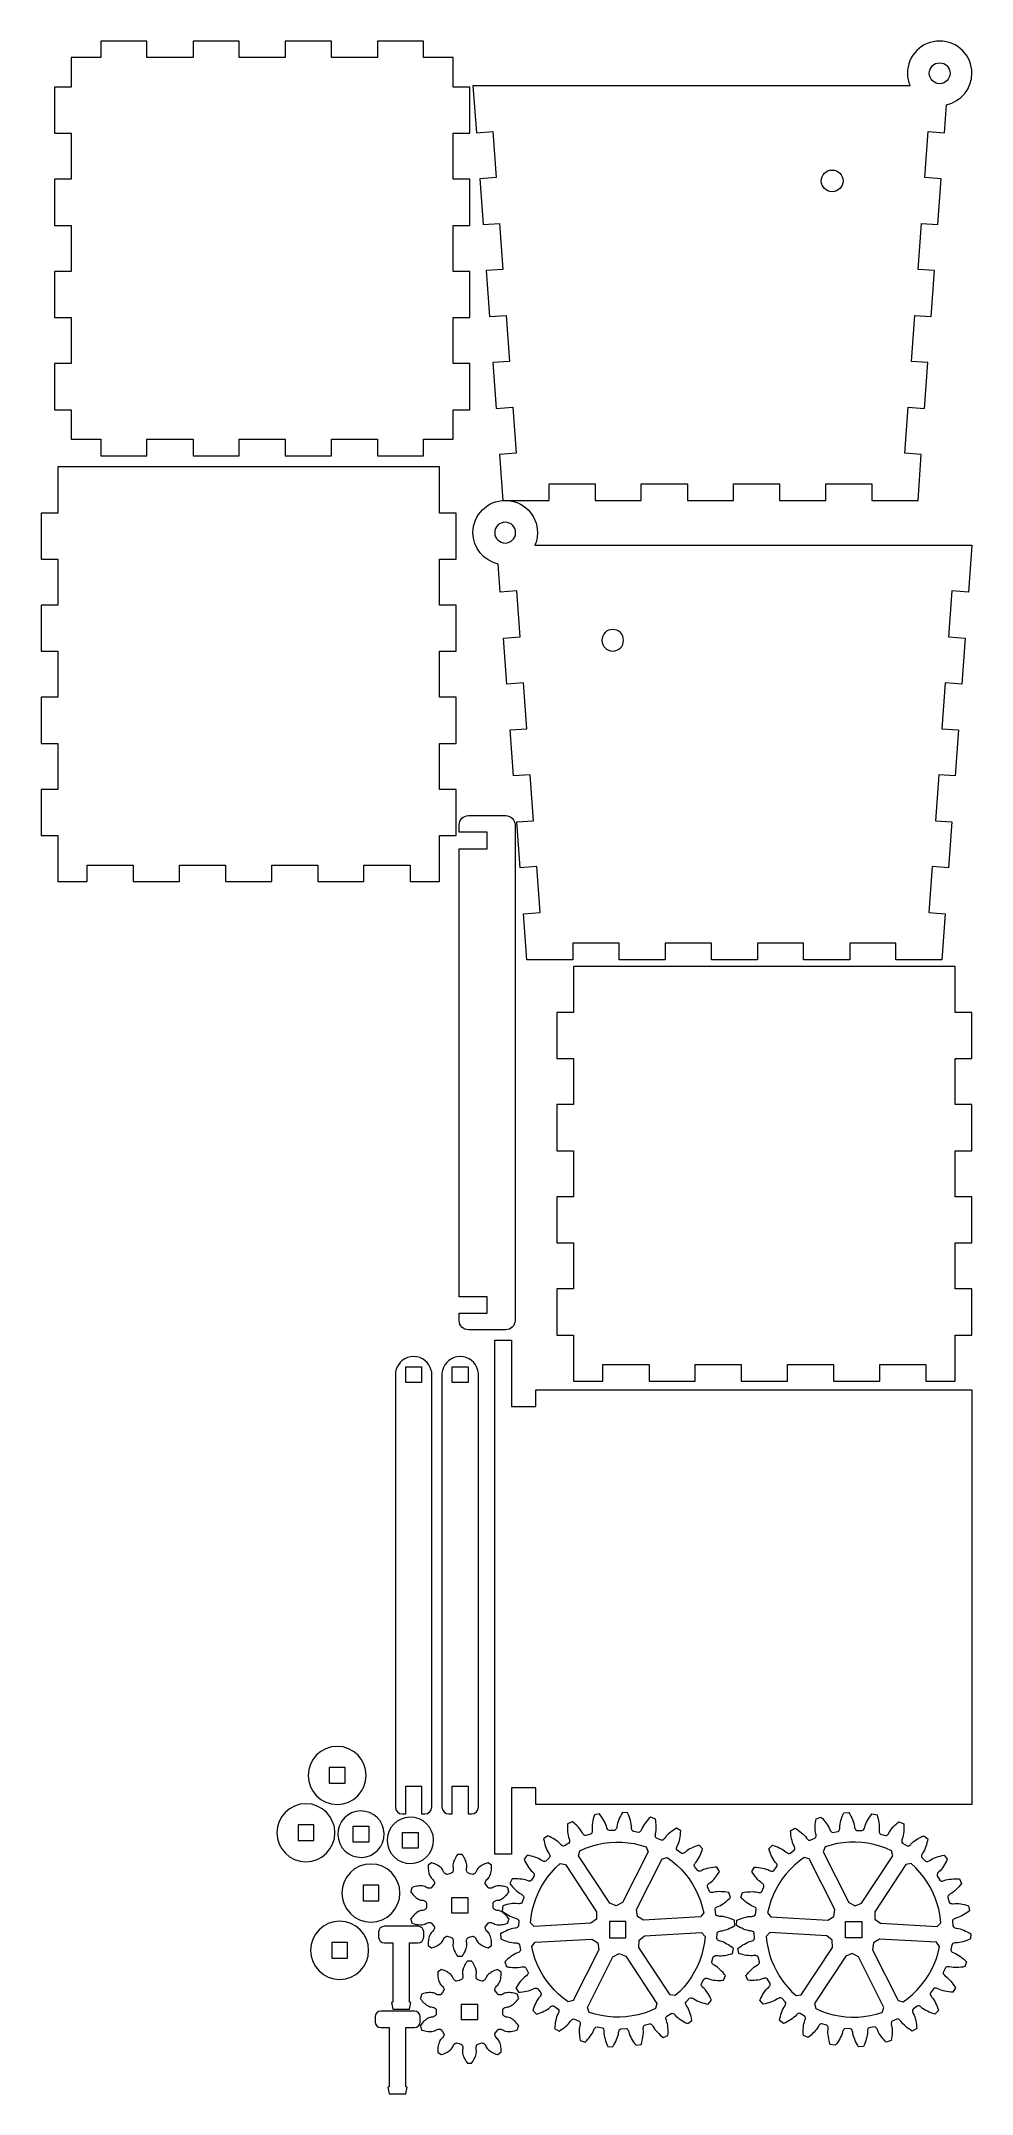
# Model space of a CAD drawing. Header units: millimetres. Extents: x -84 to 84, y -186 to 186.
import ezdxf

# ---------------------------------------------------------------- set-up
doc = ezdxf.new("R2010")
doc.units = ezdxf.units.MM
doc.header["$MEASUREMENT"] = 0
doc.layers.add('layer 1', color=7, linetype='Continuous')

msp = doc.modelspace()

# ---------------------------------------------------------------- linework, layer by layer
at = {"layer": 'layer 1', "color": 242, "lineweight": 9}
for points, knots in [([(-9.6462, 143.9684), (-9.6462, 143.9684), (-6.6462, 143.9684), (-6.6462, 143.9684), (-6.6462, 143.9684), (-6.6462, 143.9684), (-6.6462, 135.635), (-6.6462, 135.635), (-6.6462, 135.635), (-6.6462, 135.635), (-9.6462, 135.635), (-9.6462, 135.635), (-9.6462, 135.635), (-9.6462, 135.635), (-9.6462, 127.3017), (-9.6462, 127.3017), (-9.6462, 127.3017), (-9.6462, 127.3017), (-6.6462, 127.3017), (-6.6462, 127.3017), (-6.6462, 127.3017), (-6.6462, 127.3017), (-6.6462, 118.9683), (-6.6462, 118.9683), (-6.6462, 118.9683), (-6.6462, 118.9683), (-9.6462, 118.9683), (-9.6462, 118.9683), (-9.6462, 118.9683), (-9.6462, 118.9683), (-9.6462, 113.6349), (-9.6462, 113.6349), (-9.6462, 113.6349), (-9.6462, 113.6349), (-14.9796, 113.6349), (-14.9796, 113.6349), (-14.9796, 113.6349), (-14.9796, 113.6349), (-14.9796, 110.6349), (-14.9796, 110.6349), (-14.9796, 110.6349), (-14.9796, 110.6349), (-23.3129, 110.6349), (-23.3129, 110.6349), (-23.3129, 110.6349), (-23.3129, 110.6349), (-23.3129, 113.6349), (-23.3129, 113.6349), (-23.3129, 113.6349), (-23.3129, 113.6349), (-31.6462, 113.6349), (-31.6462, 113.6349), (-31.6462, 113.6349), (-31.6462, 113.6349), (-31.6462, 110.6349), (-31.6462, 110.6349), (-31.6462, 110.6349), (-31.6462, 110.6349), (-39.9795, 110.6349), (-39.9795, 110.6349), (-39.9795, 110.6349), (-39.9795, 110.6349), (-39.9795, 113.6349), (-39.9795, 113.6349), (-39.9795, 113.6349), (-39.9795, 113.6349), (-48.3129, 113.6349), (-48.3129, 113.6349), (-48.3129, 113.6349), (-48.3129, 113.6349), (-48.3129, 110.6349), (-48.3129, 110.6349), (-48.3129, 110.6349), (-48.3129, 110.6349), (-56.6463, 110.6349), (-56.6463, 110.6349), (-56.6463, 110.6349), (-56.6463, 110.6349), (-56.6463, 113.6349), (-56.6463, 113.6349), (-56.6463, 113.6349), (-56.6463, 113.6349), (-64.9796, 113.6349), (-64.9796, 113.6349), (-64.9796, 113.6349), (-64.9796, 113.6349), (-64.9796, 110.6349), (-64.9796, 110.6349), (-64.9796, 110.6349), (-64.9796, 110.6349), (-73.3129, 110.6349), (-73.3129, 110.6349), (-73.3129, 110.6349), (-73.3129, 110.6349), (-73.3129, 113.6349), (-73.3129, 113.6349), (-73.3129, 113.6349), (-73.3129, 113.6349), (-78.6462, 113.6349), (-78.6462, 113.6349), (-78.6462, 113.6349), (-78.6462, 113.6349), (-78.6462, 118.9683), (-78.6462, 118.9683), (-78.6462, 118.9683), (-78.6462, 118.9683), (-81.6462, 118.9683), (-81.6462, 118.9683), (-81.6462, 118.9683), (-81.6462, 118.9683), (-81.6462, 127.3017), (-81.6462, 127.3017), (-81.6462, 127.3017), (-81.6462, 127.3017), (-78.6462, 127.3017), (-78.6462, 127.3017), (-78.6462, 127.3017), (-78.6462, 127.3017), (-78.6462, 135.635), (-78.6462, 135.635), (-78.6462, 135.635), (-78.6462, 135.635), (-81.6462, 135.635), (-81.6462, 135.635), (-81.6462, 135.635), (-81.6462, 135.635), (-81.6462, 143.9684), (-81.6462, 143.9684), (-81.6462, 143.9684), (-81.6462, 143.9684), (-78.6462, 143.9684), (-78.6462, 143.9684), (-78.6462, 143.9684), (-78.6462, 143.9684), (-78.6462, 152.3017), (-78.6462, 152.3017), (-78.6462, 152.3017), (-78.6462, 152.3017), (-81.6462, 152.3017), (-81.6462, 152.3017), (-81.6462, 152.3017), (-81.6462, 152.3017), (-81.6462, 160.635), (-81.6462, 160.635), (-81.6462, 160.635), (-81.6462, 160.635), (-78.6462, 160.635), (-78.6462, 160.635), (-78.6462, 160.635), (-78.6462, 160.635), (-78.6462, 168.9683), (-78.6462, 168.9683), (-78.6462, 168.9683), (-78.6462, 168.9683), (-81.6462, 168.9683), (-81.6462, 168.9683), (-81.6462, 168.9683), (-81.6462, 168.9683), (-81.6462, 177.3016), (-81.6462, 177.3016), (-81.6462, 177.3016), (-81.6462, 177.3016), (-78.6462, 177.3016), (-78.6462, 177.3016), (-78.6462, 177.3016), (-78.6462, 177.3016), (-78.6462, 182.6351), (-78.6462, 182.6351), (-78.6462, 182.6351), (-78.6462, 182.6351), (-73.3129, 182.6351), (-73.3129, 182.6351), (-73.3129, 182.6351), (-73.3129, 182.6351), (-73.3129, 185.6349), (-73.3129, 185.6349), (-73.3129, 185.6349), (-73.3129, 185.6349), (-64.9796, 185.6349), (-64.9796, 185.6349), (-64.9796, 185.6349), (-64.9796, 185.6349), (-64.9796, 182.6351), (-64.9796, 182.6351), (-64.9796, 182.6351), (-64.9796, 182.6351), (-56.6463, 182.6351), (-56.6463, 182.6351), (-56.6463, 182.6351), (-56.6463, 182.6351), (-56.6463, 185.6349), (-56.6463, 185.6349), (-56.6463, 185.6349), (-56.6463, 185.6349), (-48.3129, 185.6349), (-48.3129, 185.6349), (-48.3129, 185.6349), (-48.3129, 185.6349), (-48.3129, 182.6351), (-48.3129, 182.6351), (-48.3129, 182.6351), (-48.3129, 182.6351), (-39.9795, 182.6351), (-39.9795, 182.6351), (-39.9795, 182.6351), (-39.9795, 182.6351), (-39.9795, 185.6349), (-39.9795, 185.6349), (-39.9795, 185.6349), (-39.9795, 185.6349), (-31.6462, 185.6349), (-31.6462, 185.6349), (-31.6462, 185.6349), (-31.6462, 185.6349), (-31.6462, 182.6351), (-31.6462, 182.6351), (-31.6462, 182.6351), (-31.6462, 182.6351), (-23.3129, 182.6351), (-23.3129, 182.6351), (-23.3129, 182.6351), (-23.3129, 182.6351), (-23.3129, 185.6349), (-23.3129, 185.6349), (-23.3129, 185.6349), (-23.3129, 185.6349), (-14.9796, 185.6349), (-14.9796, 185.6349), (-14.9796, 185.6349), (-14.9796, 185.6349), (-14.9796, 182.6351), (-14.9796, 182.6351), (-14.9796, 182.6351), (-14.9796, 182.6351), (-9.6462, 182.6351), (-9.6462, 182.6351), (-9.6462, 182.6351), (-9.6462, 182.6351), (-9.6462, 177.3016), (-9.6462, 177.3016), (-9.6462, 177.3016), (-9.6462, 177.3016), (-6.6462, 177.3016), (-6.6462, 177.3016), (-6.6462, 177.3016), (-6.6462, 177.3016), (-6.6462, 168.9683), (-6.6462, 168.9683), (-6.6462, 168.9683), (-6.6462, 168.9683), (-9.6462, 168.9683), (-9.6462, 168.9683), (-9.6462, 168.9683), (-9.6462, 168.9683), (-9.6462, 160.635), (-9.6462, 160.635), (-9.6462, 160.635), (-9.6462, 160.635), (-6.6462, 160.635), (-6.6462, 160.635), (-6.6462, 160.635), (-6.6462, 160.635), (-6.6462, 152.3017), (-6.6462, 152.3017), (-6.6462, 152.3017), (-6.6462, 152.3017), (-9.6462, 152.3017), (-9.6462, 152.3017), (-9.6462, 152.3017), (-9.6462, 152.3017), (-9.6462, 143.9684), (-9.6462, 143.9684)], [0, 0, 0, 0, 0.01449275, 0.01449275, 0.01449275, 0.01449275, 0.02898551, 0.02898551, 0.02898551, 0.02898551, 0.04347826, 0.04347826, 0.04347826, 0.04347826, 0.05797101, 0.05797101, 0.05797101, 0.05797101, 0.07246377, 0.07246377, 0.07246377, 0.07246377, 0.08695652, 0.08695652, 0.08695652, 0.08695652, 0.10144928, 0.10144928, 0.10144928, 0.10144928, 0.11594203, 0.11594203, 0.11594203, 0.11594203, 0.13043478, 0.13043478, 0.13043478, 0.13043478, 0.14492754, 0.14492754, 0.14492754, 0.14492754, 0.15942029, 0.15942029, 0.15942029, 0.15942029, 0.17391304, 0.17391304, 0.17391304, 0.17391304, 0.1884058, 0.1884058, 0.1884058, 0.1884058, 0.20289855, 0.20289855, 0.20289855, 0.20289855, 0.2173913, 0.2173913, 0.2173913, 0.2173913, 0.23188406, 0.23188406, 0.23188406, 0.23188406, 0.24637681, 0.24637681, 0.24637681, 0.24637681, 0.26086957, 0.26086957, 0.26086957, 0.26086957, 0.27536232, 0.27536232, 0.27536232, 0.27536232, 0.28985507, 0.28985507, 0.28985507, 0.28985507, 0.30434783, 0.30434783, 0.30434783, 0.30434783, 0.31884058, 0.31884058, 0.31884058, 0.31884058, 0.33333333, 0.33333333, 0.33333333, 0.33333333, 0.34782609, 0.34782609, 0.34782609, 0.34782609, 0.36231884, 0.36231884, 0.36231884, 0.36231884, 0.37681159, 0.37681159, 0.37681159, 0.37681159, 0.39130435, 0.39130435, 0.39130435, 0.39130435, 0.4057971, 0.4057971, 0.4057971, 0.4057971, 0.42028986, 0.42028986, 0.42028986, 0.42028986, 0.43478261, 0.43478261, 0.43478261, 0.43478261, 0.44927536, 0.44927536, 0.44927536, 0.44927536, 0.46376812, 0.46376812, 0.46376812, 0.46376812, 0.47826087, 0.47826087, 0.47826087, 0.47826087, 0.49275362, 0.49275362, 0.49275362, 0.49275362, 0.50724638, 0.50724638, 0.50724638, 0.50724638, 0.52173913, 0.52173913, 0.52173913, 0.52173913, 0.53623188, 0.53623188, 0.53623188, 0.53623188, 0.55072464, 0.55072464, 0.55072464, 0.55072464, 0.56521739, 0.56521739, 0.56521739, 0.56521739, 0.57971014, 0.57971014, 0.57971014, 0.57971014, 0.5942029, 0.5942029, 0.5942029, 0.5942029, 0.60869565, 0.60869565, 0.60869565, 0.60869565, 0.62318841, 0.62318841, 0.62318841, 0.62318841, 0.63768116, 0.63768116, 0.63768116, 0.63768116, 0.65217391, 0.65217391, 0.65217391, 0.65217391, 0.66666667, 0.66666667, 0.66666667, 0.66666667, 0.68115942, 0.68115942, 0.68115942, 0.68115942, 0.69565217, 0.69565217, 0.69565217, 0.69565217, 0.71014493, 0.71014493, 0.71014493, 0.71014493, 0.72463768, 0.72463768, 0.72463768, 0.72463768, 0.73913043, 0.73913043, 0.73913043, 0.73913043, 0.75362319, 0.75362319, 0.75362319, 0.75362319, 0.76811594, 0.76811594, 0.76811594, 0.76811594, 0.7826087, 0.7826087, 0.7826087, 0.7826087, 0.79710145, 0.79710145, 0.79710145, 0.79710145, 0.8115942, 0.8115942, 0.8115942, 0.8115942, 0.82608696, 0.82608696, 0.82608696, 0.82608696, 0.84057971, 0.84057971, 0.84057971, 0.84057971, 0.85507246, 0.85507246, 0.85507246, 0.85507246, 0.86956522, 0.86956522, 0.86956522, 0.86956522, 0.88405797, 0.88405797, 0.88405797, 0.88405797, 0.89855072, 0.89855072, 0.89855072, 0.89855072, 0.91304348, 0.91304348, 0.91304348, 0.91304348, 0.92753623, 0.92753623, 0.92753623, 0.92753623, 0.94202899, 0.94202899, 0.94202899, 0.94202899, 0.95652174, 0.95652174, 0.95652174, 0.95652174, 0.97101449, 0.97101449, 0.97101449, 0.97101449, 1, 1, 1, 1]), ([(79.5245, 174.1198), (79.5245, 174.1198), (79.1595, 169.0532), (79.1595, 169.0532), (79.1595, 169.0532), (79.1595, 169.0532), (76.1673, 169.2692), (76.1673, 169.2692), (76.1673, 169.2692), (76.1673, 169.2692), (75.567, 160.9576), (75.567, 160.9576), (75.567, 160.9576), (75.567, 160.9576), (78.5592, 160.7414), (78.5592, 160.7414), (78.5592, 160.7414), (78.5592, 160.7414), (77.9589, 152.4298), (77.9589, 152.4298), (77.9589, 152.4298), (77.9589, 152.4298), (74.9667, 152.6458), (74.9667, 152.6458), (74.9667, 152.6458), (74.9667, 152.6458), (74.3665, 144.3342), (74.3665, 144.3342), (74.3665, 144.3342), (74.3665, 144.3342), (77.3587, 144.1181), (77.3587, 144.1181), (77.3587, 144.1181), (77.3587, 144.1181), (76.7584, 135.8064), (76.7584, 135.8064), (76.7584, 135.8064), (76.7584, 135.8064), (73.7662, 136.0226), (73.7662, 136.0226), (73.7662, 136.0226), (73.7662, 136.0226), (73.1659, 127.7108), (73.1659, 127.7108), (73.1659, 127.7108), (73.1659, 127.7108), (76.1581, 127.4948), (76.1581, 127.4948), (76.1581, 127.4948), (76.1581, 127.4948), (75.5577, 119.1831), (75.5577, 119.1831), (75.5577, 119.1831), (75.5577, 119.1831), (72.5656, 119.3992), (72.5656, 119.3992), (72.5656, 119.3992), (72.5656, 119.3992), (71.9654, 111.0875), (71.9654, 111.0875), (71.9654, 111.0875), (71.9654, 111.0875), (74.9576, 110.8713), (74.9576, 110.8713), (74.9576, 110.8713), (74.9576, 110.8713), (74.3573, 102.5597), (74.3573, 102.5597), (74.3573, 102.5597), (74.3573, 102.5597), (71.3573, 102.5597), (71.3573, 102.5597), (71.3573, 102.5597), (71.3573, 102.5597), (66.0239, 102.5597), (66.0239, 102.5597), (66.0239, 102.5597), (66.0239, 102.5597), (66.0239, 105.5597), (66.0239, 105.5597), (66.0239, 105.5597), (66.0239, 105.5597), (57.6906, 105.5597), (57.6906, 105.5597), (57.6906, 105.5597), (57.6906, 105.5597), (57.6906, 102.5597), (57.6906, 102.5597), (57.6906, 102.5597), (57.6906, 102.5597), (49.3573, 102.5597), (49.3573, 102.5597), (49.3573, 102.5597), (49.3573, 102.5597), (49.3573, 105.5597), (49.3573, 105.5597), (49.3573, 105.5597), (49.3573, 105.5597), (41.024, 105.5597), (41.024, 105.5597), (41.024, 105.5597), (41.024, 105.5597), (41.024, 102.5597), (41.024, 102.5597), (41.024, 102.5597), (41.024, 102.5597), (32.6906, 102.5597), (32.6906, 102.5597), (32.6906, 102.5597), (32.6906, 102.5597), (32.6906, 105.5597), (32.6906, 105.5597), (32.6906, 105.5597), (32.6906, 105.5597), (24.3572, 105.5597), (24.3572, 105.5597), (24.3572, 105.5597), (24.3572, 105.5597), (24.3572, 102.5597), (24.3572, 102.5597), (24.3572, 102.5597), (24.3572, 102.5597), (16.0239, 102.5597), (16.0239, 102.5597), (16.0239, 102.5597), (16.0239, 102.5597), (16.0239, 105.5597), (16.0239, 105.5597), (16.0239, 105.5597), (16.0239, 105.5597), (7.6906, 105.5597), (7.6906, 105.5597), (7.6906, 105.5597), (7.6906, 105.5597), (7.6906, 102.5597), (7.6906, 102.5597), (7.6906, 102.5597), (7.6906, 102.5597), (2.3573, 102.5597), (2.3573, 102.5597), (2.3573, 102.5597), (2.3573, 102.5597), (-0.6428, 102.5597), (-0.6428, 102.5597), (-0.6428, 102.5597), (-0.6428, 102.5597), (-1.2431, 110.8713), (-1.2431, 110.8713), (-1.2431, 110.8713), (-1.2431, 110.8713), (1.7492, 111.0875), (1.7492, 111.0875), (1.7492, 111.0875), (1.7492, 111.0875), (1.1489, 119.3992), (1.1489, 119.3992), (1.1489, 119.3992), (1.1489, 119.3992), (-1.8432, 119.1831), (-1.8432, 119.1831), (-1.8432, 119.1831), (-1.8432, 119.1831), (-2.4436, 127.4948), (-2.4436, 127.4948), (-2.4436, 127.4948), (-2.4436, 127.4948), (0.5486, 127.7108), (0.5486, 127.7108), (0.5486, 127.7108), (0.5486, 127.7108), (-0.0517, 136.0226), (-0.0517, 136.0226), (-0.0517, 136.0226), (-0.0517, 136.0226), (-3.0439, 135.8064), (-3.0439, 135.8064), (-3.0439, 135.8064), (-3.0439, 135.8064), (-3.6442, 144.1181), (-3.6442, 144.1181), (-3.6442, 144.1181), (-3.6442, 144.1181), (-0.652, 144.3342), (-0.652, 144.3342), (-0.652, 144.3342), (-0.652, 144.3342), (-1.2522, 152.6458), (-1.2522, 152.6458), (-1.2522, 152.6458), (-1.2522, 152.6458), (-4.2444, 152.4298), (-4.2444, 152.4298), (-4.2444, 152.4298), (-4.2444, 152.4298), (-4.8447, 160.7414), (-4.8447, 160.7414), (-4.8447, 160.7414), (-4.8447, 160.7414), (-1.8525, 160.9576), (-1.8525, 160.9576), (-1.8525, 160.9576), (-1.8525, 160.9576), (-2.4528, 169.2692), (-2.4528, 169.2692), (-2.4528, 169.2692), (-2.4528, 169.2692), (-5.445, 169.0532), (-5.445, 169.0532), (-5.445, 169.0532), (-5.445, 169.0532), (-6.0577, 177.5597), (-6.0577, 177.5597), (-6.0577, 177.5597), (-6.0577, 177.5597), (-0.6428, 177.5597), (-0.6428, 177.5597), (-0.6428, 177.5597), (-0.6428, 177.5597), (72.8976, 177.5597), (72.8976, 177.5597), (72.8976, 177.5597), (72.6074, 178.2519), (72.4469, 179.012), (72.4469, 179.8097), (72.4469, 179.8097), (72.4469, 183.0269), (75.055, 185.6349), (78.2722, 185.6349), (78.2722, 185.6349), (81.4894, 185.6349), (84.0974, 183.0269), (84.0974, 179.8097), (84.0974, 179.8097), (84.0974, 177.0224), (82.1397, 174.6928), (79.5245, 174.1198)], [0, 0, 0, 0, 0.01666667, 0.01666667, 0.01666667, 0.01666667, 0.03333333, 0.03333333, 0.03333333, 0.03333333, 0.05, 0.05, 0.05, 0.05, 0.06666667, 0.06666667, 0.06666667, 0.06666667, 0.08333333, 0.08333333, 0.08333333, 0.08333333, 0.1, 0.1, 0.1, 0.1, 0.11666667, 0.11666667, 0.11666667, 0.11666667, 0.13333333, 0.13333333, 0.13333333, 0.13333333, 0.15, 0.15, 0.15, 0.15, 0.16666667, 0.16666667, 0.16666667, 0.16666667, 0.18333333, 0.18333333, 0.18333333, 0.18333333, 0.2, 0.2, 0.2, 0.2, 0.21666667, 0.21666667, 0.21666667, 0.21666667, 0.23333333, 0.23333333, 0.23333333, 0.23333333, 0.25, 0.25, 0.25, 0.25, 0.26666667, 0.26666667, 0.26666667, 0.26666667, 0.28333333, 0.28333333, 0.28333333, 0.28333333, 0.3, 0.3, 0.3, 0.3, 0.31666667, 0.31666667, 0.31666667, 0.31666667, 0.33333333, 0.33333333, 0.33333333, 0.33333333, 0.35, 0.35, 0.35, 0.35, 0.36666667, 0.36666667, 0.36666667, 0.36666667, 0.38333333, 0.38333333, 0.38333333, 0.38333333, 0.4, 0.4, 0.4, 0.4, 0.41666667, 0.41666667, 0.41666667, 0.41666667, 0.43333333, 0.43333333, 0.43333333, 0.43333333, 0.45, 0.45, 0.45, 0.45, 0.46666667, 0.46666667, 0.46666667, 0.46666667, 0.48333333, 0.48333333, 0.48333333, 0.48333333, 0.5, 0.5, 0.5, 0.5, 0.51666667, 0.51666667, 0.51666667, 0.51666667, 0.53333333, 0.53333333, 0.53333333, 0.53333333, 0.55, 0.55, 0.55, 0.55, 0.56666667, 0.56666667, 0.56666667, 0.56666667, 0.58333333, 0.58333333, 0.58333333, 0.58333333, 0.6, 0.6, 0.6, 0.6, 0.61666667, 0.61666667, 0.61666667, 0.61666667, 0.63333333, 0.63333333, 0.63333333, 0.63333333, 0.65, 0.65, 0.65, 0.65, 0.66666667, 0.66666667, 0.66666667, 0.66666667, 0.68333333, 0.68333333, 0.68333333, 0.68333333, 0.7, 0.7, 0.7, 0.7, 0.71666667, 0.71666667, 0.71666667, 0.71666667, 0.73333333, 0.73333333, 0.73333333, 0.73333333, 0.75, 0.75, 0.75, 0.75, 0.76666667, 0.76666667, 0.76666667, 0.76666667, 0.78333333, 0.78333333, 0.78333333, 0.78333333, 0.8, 0.8, 0.8, 0.8, 0.81666667, 0.81666667, 0.81666667, 0.81666667, 0.83333333, 0.83333333, 0.83333333, 0.83333333, 0.85, 0.85, 0.85, 0.85, 0.86666667, 0.86666667, 0.86666667, 0.86666667, 0.88333333, 0.88333333, 0.88333333, 0.88333333, 0.9, 0.9, 0.9, 0.9, 0.91666667, 0.91666667, 0.91666667, 0.91666667, 0.93333333, 0.93333333, 0.93333333, 0.93333333, 0.95, 0.95, 0.95, 0.95, 0.96666667, 0.96666667, 0.96666667, 0.96666667, 1, 1, 1, 1]), ([(78.2722, 181.6958), (77.2305, 181.6958), (76.386, 180.8513), (76.386, 179.8097), (76.386, 179.8097), (76.386, 178.768), (77.2305, 177.9235), (78.2722, 177.9235), (78.2722, 177.9235), (79.3139, 177.9235), (80.1584, 178.768), (80.1584, 179.8097), (80.1584, 179.8097), (80.1584, 180.8513), (79.3139, 181.6958), (78.2722, 181.6958)], [0, 0, 0, 0, 0.2, 0.2, 0.2, 0.2, 0.4, 0.4, 0.4, 0.4, 0.6, 0.6, 0.6, 0.6, 1, 1, 1, 1]), ([(58.8485, 162.2971), (57.7663, 162.2971), (56.8889, 161.4197), (56.8889, 160.3376), (56.8889, 160.3376), (56.8889, 159.2554), (57.7663, 158.378), (58.8485, 158.378), (58.8485, 158.378), (59.9306, 158.378), (60.808, 159.2554), (60.808, 160.3376), (60.808, 160.3376), (60.808, 161.4197), (59.9306, 162.2971), (58.8485, 162.2971)], [0, 0, 0, 0, 0.2, 0.2, 0.2, 0.2, 0.4, 0.4, 0.4, 0.4, 0.6, 0.6, 0.6, 0.6, 1, 1, 1, 1]), ([(-12.0973, 108.6153), (-12.0973, 108.6153), (-12.0973, 100.2819), (-12.0973, 100.2819), (-12.0973, 100.2819), (-12.0973, 100.2819), (-9.0974, 100.2819), (-9.0974, 100.2819), (-9.0974, 100.2819), (-9.0974, 100.2819), (-9.0974, 91.9486), (-9.0974, 91.9486), (-9.0974, 91.9486), (-9.0974, 91.9486), (-12.0973, 91.9486), (-12.0973, 91.9486), (-12.0973, 91.9486), (-12.0973, 91.9486), (-12.0973, 83.6153), (-12.0973, 83.6153), (-12.0973, 83.6153), (-12.0973, 83.6153), (-9.0974, 83.6153), (-9.0974, 83.6153), (-9.0974, 83.6153), (-9.0974, 83.6153), (-9.0974, 75.2819), (-9.0974, 75.2819), (-9.0974, 75.2819), (-9.0974, 75.2819), (-12.0973, 75.2819), (-12.0973, 75.2819), (-12.0973, 75.2819), (-12.0973, 75.2819), (-12.0973, 66.9486), (-12.0973, 66.9486), (-12.0973, 66.9486), (-12.0973, 66.9486), (-9.0974, 66.9486), (-9.0974, 66.9486), (-9.0974, 66.9486), (-9.0974, 66.9486), (-9.0974, 58.6153), (-9.0974, 58.6153), (-9.0974, 58.6153), (-9.0974, 58.6153), (-12.0973, 58.6153), (-12.0973, 58.6153), (-12.0973, 58.6153), (-12.0973, 58.6153), (-12.0973, 50.282), (-12.0973, 50.282), (-12.0973, 50.282), (-12.0973, 50.282), (-9.0974, 50.282), (-9.0974, 50.282), (-9.0974, 50.282), (-9.0974, 50.282), (-9.0974, 41.9486), (-9.0974, 41.9486), (-9.0974, 41.9486), (-9.0974, 41.9486), (-12.0973, 41.9486), (-12.0973, 41.9486), (-12.0973, 41.9486), (-12.0973, 41.9486), (-12.0973, 33.6153), (-12.0973, 33.6153), (-12.0973, 33.6153), (-12.0973, 33.6153), (-13.2641, 33.6153), (-13.2641, 33.6153), (-13.2641, 33.6153), (-13.2641, 33.6153), (-17.4306, 33.6153), (-17.4306, 33.6153), (-17.4306, 33.6153), (-17.4306, 33.6153), (-17.4308, 33.6153), (-17.4308, 33.6153), (-17.4308, 33.6153), (-17.4308, 33.6153), (-17.4308, 36.6153), (-17.4308, 36.6153), (-17.4308, 36.6153), (-17.4308, 36.6153), (-25.7639, 36.6153), (-25.7639, 36.6153), (-25.7639, 36.6153), (-25.7639, 36.6153), (-25.7639, 33.6153), (-25.7639, 33.6153), (-25.7639, 33.6153), (-25.7639, 33.6153), (-25.7641, 33.6153), (-25.7641, 33.6153), (-25.7641, 33.6153), (-25.7641, 33.6153), (-34.0973, 33.6153), (-34.0973, 33.6153), (-34.0973, 33.6153), (-34.0973, 33.6153), (-34.0974, 33.6153), (-34.0974, 33.6153), (-34.0974, 33.6153), (-34.0974, 33.6153), (-34.0974, 36.6153), (-34.0974, 36.6153), (-34.0974, 36.6153), (-34.0974, 36.6153), (-42.4306, 36.6153), (-42.4306, 36.6153), (-42.4306, 36.6153), (-42.4306, 36.6153), (-42.4306, 33.6153), (-42.4306, 33.6153), (-42.4306, 33.6153), (-42.4306, 33.6153), (-42.4307, 33.6153), (-42.4307, 33.6153), (-42.4307, 33.6153), (-42.4307, 33.6153), (-50.764, 33.6153), (-50.764, 33.6153), (-50.764, 33.6153), (-50.764, 33.6153), (-50.7641, 33.6153), (-50.7641, 33.6153), (-50.7641, 33.6153), (-50.7641, 33.6153), (-50.7641, 36.6153), (-50.7641, 36.6153), (-50.7641, 36.6153), (-50.7641, 36.6153), (-59.0973, 36.6153), (-59.0973, 36.6153), (-59.0973, 36.6153), (-59.0973, 36.6153), (-59.0973, 33.6153), (-59.0973, 33.6153), (-59.0973, 33.6153), (-59.0973, 33.6153), (-59.0975, 33.6153), (-59.0975, 33.6153), (-59.0975, 33.6153), (-59.0975, 33.6153), (-67.4306, 33.6153), (-67.4306, 33.6153), (-67.4306, 33.6153), (-67.4306, 33.6153), (-67.4308, 33.6153), (-67.4308, 33.6153), (-67.4308, 33.6153), (-67.4308, 33.6153), (-67.4308, 36.6153), (-67.4308, 36.6153), (-67.4308, 36.6153), (-67.4308, 36.6153), (-75.764, 36.6153), (-75.764, 36.6153), (-75.764, 36.6153), (-75.764, 36.6153), (-75.764, 33.6153), (-75.764, 33.6153), (-75.764, 33.6153), (-75.764, 33.6153), (-75.7641, 33.6153), (-75.7641, 33.6153), (-75.7641, 33.6153), (-75.7641, 33.6153), (-78.4308, 33.6153), (-78.4308, 33.6153), (-78.4308, 33.6153), (-78.4308, 33.6153), (-81.0974, 33.6153), (-81.0974, 33.6153), (-81.0974, 33.6153), (-81.0974, 33.6153), (-81.0974, 41.9486), (-81.0974, 41.9486), (-81.0974, 41.9486), (-81.0974, 41.9486), (-84.0974, 41.9486), (-84.0974, 41.9486), (-84.0974, 41.9486), (-84.0974, 41.9486), (-84.0974, 50.282), (-84.0974, 50.282), (-84.0974, 50.282), (-84.0974, 50.282), (-81.0974, 50.282), (-81.0974, 50.282), (-81.0974, 50.282), (-81.0974, 50.282), (-81.0974, 58.6153), (-81.0974, 58.6153), (-81.0974, 58.6153), (-81.0974, 58.6153), (-84.0974, 58.6153), (-84.0974, 58.6153), (-84.0974, 58.6153), (-84.0974, 58.6153), (-84.0974, 66.9486), (-84.0974, 66.9486), (-84.0974, 66.9486), (-84.0974, 66.9486), (-81.0974, 66.9486), (-81.0974, 66.9486), (-81.0974, 66.9486), (-81.0974, 66.9486), (-81.0974, 75.2819), (-81.0974, 75.2819), (-81.0974, 75.2819), (-81.0974, 75.2819), (-84.0974, 75.2819), (-84.0974, 75.2819), (-84.0974, 75.2819), (-84.0974, 75.2819), (-84.0974, 83.6153), (-84.0974, 83.6153), (-84.0974, 83.6153), (-84.0974, 83.6153), (-81.0974, 83.6153), (-81.0974, 83.6153), (-81.0974, 83.6153), (-81.0974, 83.6153), (-81.0974, 91.9486), (-81.0974, 91.9486), (-81.0974, 91.9486), (-81.0974, 91.9486), (-84.0974, 91.9486), (-84.0974, 91.9486), (-84.0974, 91.9486), (-84.0974, 91.9486), (-84.0974, 100.2819), (-84.0974, 100.2819), (-84.0974, 100.2819), (-84.0974, 100.2819), (-81.0974, 100.2819), (-81.0974, 100.2819), (-81.0974, 100.2819), (-81.0974, 100.2819), (-81.0974, 108.6153), (-81.0974, 108.6153), (-81.0974, 108.6153), (-57.7247, 108.6153), (-36.1267, 108.6153), (-13.2641, 108.6153), (-13.2641, 108.6153), (-13.2641, 108.6153), (-12.0973, 108.6153), (-12.0973, 108.6153)], [0, 0, 0, 0, 0.015625, 0.015625, 0.015625, 0.015625, 0.03125, 0.03125, 0.03125, 0.03125, 0.046875, 0.046875, 0.046875, 0.046875, 0.0625, 0.0625, 0.0625, 0.0625, 0.078125, 0.078125, 0.078125, 0.078125, 0.09375, 0.09375, 0.09375, 0.09375, 0.109375, 0.109375, 0.109375, 0.109375, 0.125, 0.125, 0.125, 0.125, 0.140625, 0.140625, 0.140625, 0.140625, 0.15625, 0.15625, 0.15625, 0.15625, 0.171875, 0.171875, 0.171875, 0.171875, 0.1875, 0.1875, 0.1875, 0.1875, 0.203125, 0.203125, 0.203125, 0.203125, 0.21875, 0.21875, 0.21875, 0.21875, 0.234375, 0.234375, 0.234375, 0.234375, 0.25, 0.25, 0.25, 0.25, 0.265625, 0.265625, 0.265625, 0.265625, 0.28125, 0.28125, 0.28125, 0.28125, 0.296875, 0.296875, 0.296875, 0.296875, 0.3125, 0.3125, 0.3125, 0.3125, 0.328125, 0.328125, 0.328125, 0.328125, 0.34375, 0.34375, 0.34375, 0.34375, 0.359375, 0.359375, 0.359375, 0.359375, 0.375, 0.375, 0.375, 0.375, 0.390625, 0.390625, 0.390625, 0.390625, 0.40625, 0.40625, 0.40625, 0.40625, 0.421875, 0.421875, 0.421875, 0.421875, 0.4375, 0.4375, 0.4375, 0.4375, 0.453125, 0.453125, 0.453125, 0.453125, 0.46875, 0.46875, 0.46875, 0.46875, 0.484375, 0.484375, 0.484375, 0.484375, 0.5, 0.5, 0.5, 0.5, 0.515625, 0.515625, 0.515625, 0.515625, 0.53125, 0.53125, 0.53125, 0.53125, 0.546875, 0.546875, 0.546875, 0.546875, 0.5625, 0.5625, 0.5625, 0.5625, 0.578125, 0.578125, 0.578125, 0.578125, 0.59375, 0.59375, 0.59375, 0.59375, 0.609375, 0.609375, 0.609375, 0.609375, 0.625, 0.625, 0.625, 0.625, 0.640625, 0.640625, 0.640625, 0.640625, 0.65625, 0.65625, 0.65625, 0.65625, 0.671875, 0.671875, 0.671875, 0.671875, 0.6875, 0.6875, 0.6875, 0.6875, 0.703125, 0.703125, 0.703125, 0.703125, 0.71875, 0.71875, 0.71875, 0.71875, 0.734375, 0.734375, 0.734375, 0.734375, 0.75, 0.75, 0.75, 0.75, 0.765625, 0.765625, 0.765625, 0.765625, 0.78125, 0.78125, 0.78125, 0.78125, 0.796875, 0.796875, 0.796875, 0.796875, 0.8125, 0.8125, 0.8125, 0.8125, 0.828125, 0.828125, 0.828125, 0.828125, 0.84375, 0.84375, 0.84375, 0.84375, 0.859375, 0.859375, 0.859375, 0.859375, 0.875, 0.875, 0.875, 0.875, 0.890625, 0.890625, 0.890625, 0.890625, 0.90625, 0.90625, 0.90625, 0.90625, 0.921875, 0.921875, 0.921875, 0.921875, 0.9375, 0.9375, 0.9375, 0.9375, 0.953125, 0.953125, 0.953125, 0.953125, 0.96875, 0.96875, 0.96875, 0.96875, 1, 1, 1, 1]), ([(-1.4847, 91.0446), (-1.4847, 91.0446), (-1.1198, 85.978), (-1.1198, 85.978), (-1.1198, 85.978), (-1.1198, 85.978), (1.8725, 86.1941), (1.8725, 86.1941), (1.8725, 86.1941), (1.8725, 86.1941), (2.4728, 77.8824), (2.4728, 77.8824), (2.4728, 77.8824), (2.4728, 77.8824), (-0.5195, 77.6663), (-0.5195, 77.6663), (-0.5195, 77.6663), (-0.5195, 77.6663), (0.0809, 69.3546), (0.0809, 69.3546), (0.0809, 69.3546), (0.0809, 69.3546), (3.0731, 69.5706), (3.0731, 69.5706), (3.0731, 69.5706), (3.0731, 69.5706), (3.6733, 61.259), (3.6733, 61.259), (3.6733, 61.259), (3.6733, 61.259), (0.6811, 61.043), (0.6811, 61.043), (0.6811, 61.043), (0.6811, 61.043), (1.2814, 52.7312), (1.2814, 52.7312), (1.2814, 52.7312), (1.2814, 52.7312), (4.2736, 52.9474), (4.2736, 52.9474), (4.2736, 52.9474), (4.2736, 52.9474), (4.8739, 44.6357), (4.8739, 44.6357), (4.8739, 44.6357), (4.8739, 44.6357), (1.8817, 44.4196), (1.8817, 44.4196), (1.8817, 44.4196), (1.8817, 44.4196), (2.4821, 36.1079), (2.4821, 36.1079), (2.4821, 36.1079), (2.4821, 36.1079), (5.4742, 36.324), (5.4742, 36.324), (5.4742, 36.324), (5.4742, 36.324), (6.0744, 28.0123), (6.0744, 28.0123), (6.0744, 28.0123), (6.0744, 28.0123), (3.0822, 27.7961), (3.0822, 27.7961), (3.0822, 27.7961), (3.0822, 27.7961), (3.6825, 19.4846), (3.6825, 19.4846), (3.6825, 19.4846), (3.6825, 19.4846), (6.6825, 19.4846), (6.6825, 19.4846), (6.6825, 19.4846), (6.6825, 19.4846), (12.0158, 19.4846), (12.0158, 19.4846), (12.0158, 19.4846), (12.0158, 19.4846), (12.0158, 22.4846), (12.0158, 22.4846), (12.0158, 22.4846), (12.0158, 22.4846), (20.3492, 22.4846), (20.3492, 22.4846), (20.3492, 22.4846), (20.3492, 22.4846), (20.3492, 19.4846), (20.3492, 19.4846), (20.3492, 19.4846), (20.3492, 19.4846), (28.6825, 19.4846), (28.6825, 19.4846), (28.6825, 19.4846), (28.6825, 19.4846), (28.6825, 22.4846), (28.6825, 22.4846), (28.6825, 22.4846), (28.6825, 22.4846), (37.0158, 22.4846), (37.0158, 22.4846), (37.0158, 22.4846), (37.0158, 22.4846), (37.0158, 19.4846), (37.0158, 19.4846), (37.0158, 19.4846), (37.0158, 19.4846), (45.3492, 19.4846), (45.3492, 19.4846), (45.3492, 19.4846), (45.3492, 19.4846), (45.3492, 22.4846), (45.3492, 22.4846), (45.3492, 22.4846), (45.3492, 22.4846), (53.6825, 22.4846), (53.6825, 22.4846), (53.6825, 22.4846), (53.6825, 22.4846), (53.6825, 19.4846), (53.6825, 19.4846), (53.6825, 19.4846), (53.6825, 19.4846), (62.0159, 19.4846), (62.0159, 19.4846), (62.0159, 19.4846), (62.0159, 19.4846), (62.0159, 22.4846), (62.0159, 22.4846), (62.0159, 22.4846), (62.0159, 22.4846), (70.3492, 22.4846), (70.3492, 22.4846), (70.3492, 22.4846), (70.3492, 22.4846), (70.3492, 19.4846), (70.3492, 19.4846), (70.3492, 19.4846), (70.3492, 19.4846), (75.6825, 19.4846), (75.6825, 19.4846), (75.6825, 19.4846), (75.6825, 19.4846), (78.6825, 19.4846), (78.6825, 19.4846), (78.6825, 19.4846), (78.6825, 19.4846), (79.2828, 27.7961), (79.2828, 27.7961), (79.2828, 27.7961), (79.2828, 27.7961), (76.2906, 28.0123), (76.2906, 28.0123), (76.2906, 28.0123), (76.2906, 28.0123), (76.8908, 36.324), (76.8908, 36.324), (76.8908, 36.324), (76.8908, 36.324), (79.883, 36.1079), (79.883, 36.1079), (79.883, 36.1079), (79.883, 36.1079), (80.4833, 44.4196), (80.4833, 44.4196), (80.4833, 44.4196), (80.4833, 44.4196), (77.4911, 44.6357), (77.4911, 44.6357), (77.4911, 44.6357), (77.4911, 44.6357), (78.0914, 52.9474), (78.0914, 52.9474), (78.0914, 52.9474), (78.0914, 52.9474), (81.0836, 52.7312), (81.0836, 52.7312), (81.0836, 52.7312), (81.0836, 52.7312), (81.6839, 61.043), (81.6839, 61.043), (81.6839, 61.043), (81.6839, 61.043), (78.6917, 61.259), (78.6917, 61.259), (78.6917, 61.259), (78.6917, 61.259), (79.292, 69.5706), (79.292, 69.5706), (79.292, 69.5706), (79.292, 69.5706), (82.2842, 69.3546), (82.2842, 69.3546), (82.2842, 69.3546), (82.2842, 69.3546), (82.8845, 77.6663), (82.8845, 77.6663), (82.8845, 77.6663), (82.8845, 77.6663), (79.8923, 77.8824), (79.8923, 77.8824), (79.8923, 77.8824), (79.8923, 77.8824), (80.4926, 86.1941), (80.4926, 86.1941), (80.4926, 86.1941), (80.4926, 86.1941), (83.4848, 85.978), (83.4848, 85.978), (83.4848, 85.978), (83.4848, 85.978), (84.0974, 94.4845), (84.0974, 94.4845), (84.0974, 94.4845), (84.0974, 94.4845), (78.6825, 94.4845), (78.6825, 94.4845), (78.6825, 94.4845), (78.6825, 94.4845), (5.1422, 94.4845), (5.1422, 94.4845), (5.1422, 94.4845), (5.4323, 95.1767), (5.5928, 95.9369), (5.5928, 96.7345), (5.5928, 96.7345), (5.5928, 99.9517), (2.9848, 102.5597), (-0.2324, 102.5597), (-0.2324, 102.5597), (-3.4496, 102.5597), (-6.0577, 99.9517), (-6.0577, 96.7345), (-6.0577, 96.7345), (-6.0577, 93.9472), (-4.1, 91.6176), (-1.4847, 91.0446)], [0, 0, 0, 0, 0.01666667, 0.01666667, 0.01666667, 0.01666667, 0.03333333, 0.03333333, 0.03333333, 0.03333333, 0.05, 0.05, 0.05, 0.05, 0.06666667, 0.06666667, 0.06666667, 0.06666667, 0.08333333, 0.08333333, 0.08333333, 0.08333333, 0.1, 0.1, 0.1, 0.1, 0.11666667, 0.11666667, 0.11666667, 0.11666667, 0.13333333, 0.13333333, 0.13333333, 0.13333333, 0.15, 0.15, 0.15, 0.15, 0.16666667, 0.16666667, 0.16666667, 0.16666667, 0.18333333, 0.18333333, 0.18333333, 0.18333333, 0.2, 0.2, 0.2, 0.2, 0.21666667, 0.21666667, 0.21666667, 0.21666667, 0.23333333, 0.23333333, 0.23333333, 0.23333333, 0.25, 0.25, 0.25, 0.25, 0.26666667, 0.26666667, 0.26666667, 0.26666667, 0.28333333, 0.28333333, 0.28333333, 0.28333333, 0.3, 0.3, 0.3, 0.3, 0.31666667, 0.31666667, 0.31666667, 0.31666667, 0.33333333, 0.33333333, 0.33333333, 0.33333333, 0.35, 0.35, 0.35, 0.35, 0.36666667, 0.36666667, 0.36666667, 0.36666667, 0.38333333, 0.38333333, 0.38333333, 0.38333333, 0.4, 0.4, 0.4, 0.4, 0.41666667, 0.41666667, 0.41666667, 0.41666667, 0.43333333, 0.43333333, 0.43333333, 0.43333333, 0.45, 0.45, 0.45, 0.45, 0.46666667, 0.46666667, 0.46666667, 0.46666667, 0.48333333, 0.48333333, 0.48333333, 0.48333333, 0.5, 0.5, 0.5, 0.5, 0.51666667, 0.51666667, 0.51666667, 0.51666667, 0.53333333, 0.53333333, 0.53333333, 0.53333333, 0.55, 0.55, 0.55, 0.55, 0.56666667, 0.56666667, 0.56666667, 0.56666667, 0.58333333, 0.58333333, 0.58333333, 0.58333333, 0.6, 0.6, 0.6, 0.6, 0.61666667, 0.61666667, 0.61666667, 0.61666667, 0.63333333, 0.63333333, 0.63333333, 0.63333333, 0.65, 0.65, 0.65, 0.65, 0.66666667, 0.66666667, 0.66666667, 0.66666667, 0.68333333, 0.68333333, 0.68333333, 0.68333333, 0.7, 0.7, 0.7, 0.7, 0.71666667, 0.71666667, 0.71666667, 0.71666667, 0.73333333, 0.73333333, 0.73333333, 0.73333333, 0.75, 0.75, 0.75, 0.75, 0.76666667, 0.76666667, 0.76666667, 0.76666667, 0.78333333, 0.78333333, 0.78333333, 0.78333333, 0.8, 0.8, 0.8, 0.8, 0.81666667, 0.81666667, 0.81666667, 0.81666667, 0.83333333, 0.83333333, 0.83333333, 0.83333333, 0.85, 0.85, 0.85, 0.85, 0.86666667, 0.86666667, 0.86666667, 0.86666667, 0.88333333, 0.88333333, 0.88333333, 0.88333333, 0.9, 0.9, 0.9, 0.9, 0.91666667, 0.91666667, 0.91666667, 0.91666667, 0.93333333, 0.93333333, 0.93333333, 0.93333333, 0.95, 0.95, 0.95, 0.95, 0.96666667, 0.96666667, 0.96666667, 0.96666667, 1, 1, 1, 1]), ([(-0.2324, 98.6207), (0.8093, 98.6207), (1.6538, 97.7762), (1.6538, 96.7345), (1.6538, 96.7345), (1.6538, 95.6928), (0.8093, 94.8483), (-0.2324, 94.8483), (-0.2324, 94.8483), (-1.2741, 94.8483), (-2.1186, 95.6928), (-2.1186, 96.7345), (-2.1186, 96.7345), (-2.1186, 97.7762), (-1.2741, 98.6207), (-0.2324, 98.6207)], [0, 0, 0, 0, 0.2, 0.2, 0.2, 0.2, 0.4, 0.4, 0.4, 0.4, 0.6, 0.6, 0.6, 0.6, 1, 1, 1, 1]), ([(19.1913, 79.2219), (20.2735, 79.2219), (21.1508, 78.3446), (21.1508, 77.2624), (21.1508, 77.2624), (21.1508, 76.1802), (20.2735, 75.3029), (19.1913, 75.3029), (19.1913, 75.3029), (18.1091, 75.3029), (17.2318, 76.1802), (17.2318, 77.2624), (17.2318, 77.2624), (17.2318, 78.3446), (18.1091, 79.2219), (19.1913, 79.2219)], [0, 0, 0, 0, 0.2, 0.2, 0.2, 0.2, 0.4, 0.4, 0.4, 0.4, 0.6, 0.6, 0.6, 0.6, 1, 1, 1, 1]), ([(-0.1267, 45.554), (-0.1267, 45.554), (-6.8711, 45.554), (-6.8711, 45.554), (-6.8711, 45.554), (-7.7867, 45.554), (-8.5358, 44.8063), (-8.5358, 43.8892), (-8.5358, 43.8892), (-8.5358, 43.8892), (-8.5358, 42.554), (-8.5358, 42.554), (-8.5358, 42.554), (-8.5358, 42.554), (-3.4989, 42.554), (-3.4989, 42.554), (-3.4989, 42.554), (-3.4989, 42.554), (-3.4989, 39.554), (-3.4989, 39.554), (-3.4989, 39.554), (-3.4989, 39.554), (-8.5358, 39.554), (-8.5358, 39.554), (-8.5358, 39.554), (-8.5358, 39.554), (-8.5358, -41.446), (-8.5358, -41.446), (-8.5358, -41.446), (-8.5358, -41.446), (-3.4989, -41.446), (-3.4989, -41.446), (-3.4989, -41.446), (-3.4989, -41.446), (-3.4989, -44.446), (-3.4989, -44.446), (-3.4989, -44.446), (-3.4989, -44.446), (-8.5358, -44.446), (-8.5358, -44.446), (-8.5358, -44.446), (-8.5358, -44.446), (-8.5358, -45.7811), (-8.5358, -45.7811), (-8.5358, -45.7811), (-8.5358, -46.6982), (-7.7867, -47.446), (-6.8711, -47.446), (-6.8711, -47.446), (-6.8711, -47.446), (-0.1267, -47.446), (-0.1267, -47.446), (-0.1267, -47.446), (0.7889, -47.446), (1.538, -46.6982), (1.538, -45.7811), (1.538, -45.7811), (1.538, -45.7811), (1.538, 43.8892), (1.538, 43.8892), (1.538, 43.8892), (1.538, 44.8063), (0.7889, 45.554), (-0.1267, 45.554)], [0, 0, 0, 0, 0.05882353, 0.05882353, 0.05882353, 0.05882353, 0.11764706, 0.11764706, 0.11764706, 0.11764706, 0.17647059, 0.17647059, 0.17647059, 0.17647059, 0.23529412, 0.23529412, 0.23529412, 0.23529412, 0.29411765, 0.29411765, 0.29411765, 0.29411765, 0.35294118, 0.35294118, 0.35294118, 0.35294118, 0.41176471, 0.41176471, 0.41176471, 0.41176471, 0.47058824, 0.47058824, 0.47058824, 0.47058824, 0.52941176, 0.52941176, 0.52941176, 0.52941176, 0.58823529, 0.58823529, 0.58823529, 0.58823529, 0.64705882, 0.64705882, 0.64705882, 0.64705882, 0.70588235, 0.70588235, 0.70588235, 0.70588235, 0.76470588, 0.76470588, 0.76470588, 0.76470588, 0.82352941, 0.82352941, 0.82352941, 0.82352941, 0.88235294, 0.88235294, 0.88235294, 0.88235294, 1, 1, 1, 1]), ([(81.0975, 18.2838), (81.0975, 18.2838), (81.0975, 9.9504), (81.0975, 9.9504), (81.0975, 9.9504), (81.0975, 9.9504), (84.0974, 9.9504), (84.0974, 9.9504), (84.0974, 9.9504), (84.0974, 9.9504), (84.0974, 1.6171), (84.0974, 1.6171), (84.0974, 1.6171), (84.0974, 1.6171), (81.0975, 1.6171), (81.0975, 1.6171), (81.0975, 1.6171), (81.0975, 1.6171), (81.0975, -6.7163), (81.0975, -6.7163), (81.0975, -6.7163), (81.0975, -6.7163), (84.0974, -6.7163), (84.0974, -6.7163), (84.0974, -6.7163), (84.0974, -6.7163), (84.0974, -15.0496), (84.0974, -15.0496), (84.0974, -15.0496), (84.0974, -15.0496), (81.0975, -15.0496), (81.0975, -15.0496), (81.0975, -15.0496), (81.0975, -15.0496), (81.0975, -23.3829), (81.0975, -23.3829), (81.0975, -23.3829), (81.0975, -23.3829), (84.0974, -23.3829), (84.0974, -23.3829), (84.0974, -23.3829), (84.0974, -23.3829), (84.0974, -31.7162), (84.0974, -31.7162), (84.0974, -31.7162), (84.0974, -31.7162), (81.0975, -31.7162), (81.0975, -31.7162), (81.0975, -31.7162), (81.0975, -31.7162), (81.0975, -40.0496), (81.0975, -40.0496), (81.0975, -40.0496), (81.0975, -40.0496), (84.0974, -40.0496), (84.0974, -40.0496), (84.0974, -40.0496), (84.0974, -40.0496), (84.0974, -48.3829), (84.0974, -48.3829), (84.0974, -48.3829), (84.0974, -48.3829), (81.0975, -48.3829), (81.0975, -48.3829), (81.0975, -48.3829), (81.0975, -48.3829), (81.0975, -56.7162), (81.0975, -56.7162), (81.0975, -56.7162), (81.0975, -56.7162), (79.9307, -56.7162), (79.9307, -56.7162), (79.9307, -56.7162), (79.9307, -56.7162), (75.7642, -56.7162), (75.7642, -56.7162), (75.7642, -56.7162), (75.7642, -56.7162), (75.764, -56.7162), (75.764, -56.7162), (75.764, -56.7162), (75.764, -56.7162), (75.764, -53.7162), (75.764, -53.7162), (75.764, -53.7162), (75.764, -53.7162), (67.4309, -53.7162), (67.4309, -53.7162), (67.4309, -53.7162), (67.4309, -53.7162), (67.4309, -56.7162), (67.4309, -56.7162), (67.4309, -56.7162), (67.4309, -56.7162), (67.4307, -56.7162), (67.4307, -56.7162), (67.4307, -56.7162), (67.4307, -56.7162), (59.0975, -56.7162), (59.0975, -56.7162), (59.0975, -56.7162), (59.0975, -56.7162), (59.0974, -56.7162), (59.0974, -56.7162), (59.0974, -56.7162), (59.0974, -56.7162), (59.0974, -53.7162), (59.0974, -53.7162), (59.0974, -53.7162), (59.0974, -53.7162), (50.7642, -53.7162), (50.7642, -53.7162), (50.7642, -53.7162), (50.7642, -53.7162), (50.7642, -56.7162), (50.7642, -56.7162), (50.7642, -56.7162), (50.7642, -56.7162), (50.7641, -56.7162), (50.7641, -56.7162), (50.7641, -56.7162), (50.7641, -56.7162), (42.4308, -56.7162), (42.4308, -56.7162), (42.4308, -56.7162), (42.4308, -56.7162), (42.4307, -56.7162), (42.4307, -56.7162), (42.4307, -56.7162), (42.4307, -56.7162), (42.4307, -53.7162), (42.4307, -53.7162), (42.4307, -53.7162), (42.4307, -53.7162), (34.0975, -53.7162), (34.0975, -53.7162), (34.0975, -53.7162), (34.0975, -53.7162), (34.0975, -56.7162), (34.0975, -56.7162), (34.0975, -56.7162), (34.0975, -56.7162), (34.0973, -56.7162), (34.0973, -56.7162), (34.0973, -56.7162), (34.0973, -56.7162), (25.7642, -56.7162), (25.7642, -56.7162), (25.7642, -56.7162), (25.7642, -56.7162), (25.764, -56.7162), (25.764, -56.7162), (25.764, -56.7162), (25.764, -56.7162), (25.764, -53.7162), (25.764, -53.7162), (25.764, -53.7162), (25.764, -53.7162), (17.4308, -53.7162), (17.4308, -53.7162), (17.4308, -53.7162), (17.4308, -53.7162), (17.4308, -56.7162), (17.4308, -56.7162), (17.4308, -56.7162), (17.4308, -56.7162), (17.4307, -56.7162), (17.4307, -56.7162), (17.4307, -56.7162), (17.4307, -56.7162), (14.764, -56.7162), (14.764, -56.7162), (14.764, -56.7162), (14.764, -56.7162), (12.0974, -56.7162), (12.0974, -56.7162), (12.0974, -56.7162), (12.0974, -56.7162), (12.0974, -48.3829), (12.0974, -48.3829), (12.0974, -48.3829), (12.0974, -48.3829), (9.0974, -48.3829), (9.0974, -48.3829), (9.0974, -48.3829), (9.0974, -48.3829), (9.0974, -40.0496), (9.0974, -40.0496), (9.0974, -40.0496), (9.0974, -40.0496), (12.0974, -40.0496), (12.0974, -40.0496), (12.0974, -40.0496), (12.0974, -40.0496), (12.0974, -31.7162), (12.0974, -31.7162), (12.0974, -31.7162), (12.0974, -31.7162), (9.0974, -31.7162), (9.0974, -31.7162), (9.0974, -31.7162), (9.0974, -31.7162), (9.0974, -23.3829), (9.0974, -23.3829), (9.0974, -23.3829), (9.0974, -23.3829), (12.0974, -23.3829), (12.0974, -23.3829), (12.0974, -23.3829), (12.0974, -23.3829), (12.0974, -15.0496), (12.0974, -15.0496), (12.0974, -15.0496), (12.0974, -15.0496), (9.0974, -15.0496), (9.0974, -15.0496), (9.0974, -15.0496), (9.0974, -15.0496), (9.0974, -6.7163), (9.0974, -6.7163), (9.0974, -6.7163), (9.0974, -6.7163), (12.0974, -6.7163), (12.0974, -6.7163), (12.0974, -6.7163), (12.0974, -6.7163), (12.0974, 1.6171), (12.0974, 1.6171), (12.0974, 1.6171), (12.0974, 1.6171), (9.0974, 1.6171), (9.0974, 1.6171), (9.0974, 1.6171), (9.0974, 1.6171), (9.0974, 9.9504), (9.0974, 9.9504), (9.0974, 9.9504), (9.0974, 9.9504), (12.0974, 9.9504), (12.0974, 9.9504), (12.0974, 9.9504), (12.0974, 9.9504), (12.0974, 18.2838), (12.0974, 18.2838), (12.0974, 18.2838), (35.4701, 18.2838), (57.0681, 18.2838), (79.9307, 18.2838), (79.9307, 18.2838), (79.9307, 18.2838), (81.0975, 18.2838), (81.0975, 18.2838)], [0, 0, 0, 0, 0.015625, 0.015625, 0.015625, 0.015625, 0.03125, 0.03125, 0.03125, 0.03125, 0.046875, 0.046875, 0.046875, 0.046875, 0.0625, 0.0625, 0.0625, 0.0625, 0.078125, 0.078125, 0.078125, 0.078125, 0.09375, 0.09375, 0.09375, 0.09375, 0.109375, 0.109375, 0.109375, 0.109375, 0.125, 0.125, 0.125, 0.125, 0.140625, 0.140625, 0.140625, 0.140625, 0.15625, 0.15625, 0.15625, 0.15625, 0.171875, 0.171875, 0.171875, 0.171875, 0.1875, 0.1875, 0.1875, 0.1875, 0.203125, 0.203125, 0.203125, 0.203125, 0.21875, 0.21875, 0.21875, 0.21875, 0.234375, 0.234375, 0.234375, 0.234375, 0.25, 0.25, 0.25, 0.25, 0.265625, 0.265625, 0.265625, 0.265625, 0.28125, 0.28125, 0.28125, 0.28125, 0.296875, 0.296875, 0.296875, 0.296875, 0.3125, 0.3125, 0.3125, 0.3125, 0.328125, 0.328125, 0.328125, 0.328125, 0.34375, 0.34375, 0.34375, 0.34375, 0.359375, 0.359375, 0.359375, 0.359375, 0.375, 0.375, 0.375, 0.375, 0.390625, 0.390625, 0.390625, 0.390625, 0.40625, 0.40625, 0.40625, 0.40625, 0.421875, 0.421875, 0.421875, 0.421875, 0.4375, 0.4375, 0.4375, 0.4375, 0.453125, 0.453125, 0.453125, 0.453125, 0.46875, 0.46875, 0.46875, 0.46875, 0.484375, 0.484375, 0.484375, 0.484375, 0.5, 0.5, 0.5, 0.5, 0.515625, 0.515625, 0.515625, 0.515625, 0.53125, 0.53125, 0.53125, 0.53125, 0.546875, 0.546875, 0.546875, 0.546875, 0.5625, 0.5625, 0.5625, 0.5625, 0.578125, 0.578125, 0.578125, 0.578125, 0.59375, 0.59375, 0.59375, 0.59375, 0.609375, 0.609375, 0.609375, 0.609375, 0.625, 0.625, 0.625, 0.625, 0.640625, 0.640625, 0.640625, 0.640625, 0.65625, 0.65625, 0.65625, 0.65625, 0.671875, 0.671875, 0.671875, 0.671875, 0.6875, 0.6875, 0.6875, 0.6875, 0.703125, 0.703125, 0.703125, 0.703125, 0.71875, 0.71875, 0.71875, 0.71875, 0.734375, 0.734375, 0.734375, 0.734375, 0.75, 0.75, 0.75, 0.75, 0.765625, 0.765625, 0.765625, 0.765625, 0.78125, 0.78125, 0.78125, 0.78125, 0.796875, 0.796875, 0.796875, 0.796875, 0.8125, 0.8125, 0.8125, 0.8125, 0.828125, 0.828125, 0.828125, 0.828125, 0.84375, 0.84375, 0.84375, 0.84375, 0.859375, 0.859375, 0.859375, 0.859375, 0.875, 0.875, 0.875, 0.875, 0.890625, 0.890625, 0.890625, 0.890625, 0.90625, 0.90625, 0.90625, 0.90625, 0.921875, 0.921875, 0.921875, 0.921875, 0.9375, 0.9375, 0.9375, 0.9375, 0.953125, 0.953125, 0.953125, 0.953125, 0.96875, 0.96875, 0.96875, 0.96875, 1, 1, 1, 1]), ([(0.8924, -133.2991), (0.8924, -133.2991), (0.8924, -130.2991), (0.8924, -130.2991), (0.8924, -130.2991), (0.8924, -130.2991), (5.2826, -130.2991), (5.2826, -130.2991), (5.2826, -130.2991), (5.2826, -130.2991), (5.2826, -133.2991), (5.2826, -133.2991), (5.2826, -133.2991), (5.2826, -133.2991), (84.0974, -133.2991), (84.0974, -133.2991), (84.0974, -133.2991), (84.0974, -133.2991), (84.0974, -58.2991), (84.0974, -58.2991), (84.0974, -58.2991), (84.0974, -58.2991), (5.2826, -58.2991), (5.2826, -58.2991), (5.2826, -58.2991), (5.2826, -58.2991), (5.2826, -61.2991), (5.2826, -61.2991), (5.2826, -61.2991), (5.2826, -61.2991), (0.8924, -61.2991), (0.8924, -61.2991), (0.8924, -61.2991), (0.8924, -61.2991), (0.8924, -58.2991), (0.8924, -58.2991), (0.8924, -58.2991), (0.8924, -58.2991), (0.8924, -55.2991), (0.8924, -55.2991), (0.8924, -55.2991), (0.8924, -55.2991), (0.8924, -52.2991), (0.8924, -52.2991), (0.8924, -52.2991), (0.8924, -52.2991), (0.8924, -49.2991), (0.8924, -49.2991), (0.8924, -49.2991), (0.8924, -49.2991), (-2.1076, -49.2991), (-2.1076, -49.2991), (-2.1076, -49.2991), (-2.1076, -49.2991), (-2.1076, -52.2991), (-2.1076, -52.2991), (-2.1076, -52.2991), (-2.1076, -52.2991), (-2.1076, -55.2991), (-2.1076, -55.2991), (-2.1076, -55.2991), (-2.1076, -55.2991), (-2.1076, -58.2991), (-2.1076, -58.2991), (-2.1076, -58.2991), (-2.1076, -58.2991), (-2.1076, -133.2991), (-2.1076, -133.2991), (-2.1076, -133.2991), (-2.1076, -133.2991), (-2.1076, -136.2991), (-2.1076, -136.2991), (-2.1076, -136.2991), (-2.1076, -136.2991), (-2.1076, -139.2991), (-2.1076, -139.2991), (-2.1076, -139.2991), (-2.1076, -139.2991), (-2.1076, -142.2991), (-2.1076, -142.2991), (-2.1076, -142.2991), (-2.1076, -142.2991), (0.8924, -142.2991), (0.8924, -142.2991), (0.8924, -142.2991), (0.8924, -142.2991), (0.8924, -139.2991), (0.8924, -139.2991), (0.8924, -139.2991), (0.8924, -139.2991), (0.8924, -136.2991), (0.8924, -136.2991), (0.8924, -136.2991), (0.8924, -136.2991), (0.8924, -133.2991), (0.8924, -133.2991)], [0, 0, 0, 0, 0.04, 0.04, 0.04, 0.04, 0.08, 0.08, 0.08, 0.08, 0.12, 0.12, 0.12, 0.12, 0.16, 0.16, 0.16, 0.16, 0.2, 0.2, 0.2, 0.2, 0.24, 0.24, 0.24, 0.24, 0.28, 0.28, 0.28, 0.28, 0.32, 0.32, 0.32, 0.32, 0.36, 0.36, 0.36, 0.36, 0.4, 0.4, 0.4, 0.4, 0.44, 0.44, 0.44, 0.44, 0.48, 0.48, 0.48, 0.48, 0.52, 0.52, 0.52, 0.52, 0.56, 0.56, 0.56, 0.56, 0.6, 0.6, 0.6, 0.6, 0.64, 0.64, 0.64, 0.64, 0.68, 0.68, 0.68, 0.68, 0.72, 0.72, 0.72, 0.72, 0.76, 0.76, 0.76, 0.76, 0.8, 0.8, 0.8, 0.8, 0.84, 0.84, 0.84, 0.84, 0.88, 0.88, 0.88, 0.88, 0.92, 0.92, 0.92, 0.92, 1, 1, 1, 1]), ([(-13.4861, -55.2853), (-13.4861, -55.2853), (-13.4861, -133.7399), (-13.4861, -133.7399), (-13.4861, -133.7399), (-13.4861, -134.4301), (-14.0501, -134.9934), (-14.7392, -134.9934), (-14.7392, -134.9934), (-14.7392, -134.9934), (-15.3551, -134.9934), (-15.3551, -134.9934), (-15.3551, -134.9934), (-15.3551, -134.9934), (-15.3551, -129.9565), (-15.3551, -129.9565), (-15.3551, -129.9565), (-15.3551, -129.9565), (-18.2051, -129.9565), (-18.2051, -129.9565), (-18.2051, -129.9565), (-18.2051, -129.9565), (-18.2051, -134.9934), (-18.2051, -134.9934), (-18.2051, -134.9934), (-18.2051, -134.9934), (-18.8211, -134.9934), (-18.8211, -134.9934), (-18.8211, -134.9934), (-19.5102, -134.9934), (-20.0741, -134.4299), (-20.0741, -133.7399), (-20.0741, -133.7399), (-20.0741, -133.7399), (-20.0741, -55.2853), (-20.0741, -55.2853), (-20.0741, -55.2853), (-20.0741, -55.1065), (-20.0361, -54.9362), (-19.9681, -54.782), (-19.9681, -54.782), (-19.6291, -53.3351), (-18.3305, -52.2576), (-16.7802, -52.2575), (-16.7802, -52.2575), (-15.2302, -52.2575), (-13.9319, -53.3347), (-13.5925, -54.7811), (-13.5925, -54.7811), (-13.5242, -54.9356), (-13.4861, -55.1061), (-13.4861, -55.2853)], [0, 0, 0, 0, 0.07142857, 0.07142857, 0.07142857, 0.07142857, 0.14285714, 0.14285714, 0.14285714, 0.14285714, 0.21428571, 0.21428571, 0.21428571, 0.21428571, 0.28571429, 0.28571429, 0.28571429, 0.28571429, 0.35714286, 0.35714286, 0.35714286, 0.35714286, 0.42857143, 0.42857143, 0.42857143, 0.42857143, 0.5, 0.5, 0.5, 0.5, 0.57142857, 0.57142857, 0.57142857, 0.57142857, 0.64285714, 0.64285714, 0.64285714, 0.64285714, 0.71428571, 0.71428571, 0.71428571, 0.71428571, 0.78571429, 0.78571429, 0.78571429, 0.78571429, 0.85714286, 0.85714286, 0.85714286, 0.85714286, 1, 1, 1, 1]), ([(-15.3551, -56.9568), (-15.3551, -56.9568), (-15.3551, -54.1068), (-15.3551, -54.1068), (-15.3551, -54.1068), (-15.3551, -54.1068), (-18.2051, -54.1068), (-18.2051, -54.1068), (-18.2051, -54.1068), (-18.2051, -54.1068), (-18.2051, -56.9568), (-18.2051, -56.9568), (-18.2051, -56.9568), (-18.2051, -56.9568), (-15.3551, -56.9568), (-15.3551, -56.9568)], [0, 0, 0, 0, 0.2, 0.2, 0.2, 0.2, 0.4, 0.4, 0.4, 0.4, 0.6, 0.6, 0.6, 0.6, 1, 1, 1, 1]), ([(-5.0725, -55.2853), (-5.0725, -55.2853), (-5.0725, -133.7399), (-5.0725, -133.7399), (-5.0725, -133.7399), (-5.0725, -134.4301), (-5.6364, -134.9934), (-6.3255, -134.9934), (-6.3255, -134.9934), (-6.3255, -134.9934), (-6.9415, -134.9934), (-6.9415, -134.9934), (-6.9415, -134.9934), (-6.9415, -134.9934), (-6.9415, -129.9565), (-6.9415, -129.9565), (-6.9415, -129.9565), (-6.9415, -129.9565), (-9.7915, -129.9565), (-9.7915, -129.9565), (-9.7915, -129.9565), (-9.7915, -129.9565), (-9.7915, -134.9934), (-9.7915, -134.9934), (-9.7915, -134.9934), (-9.7915, -134.9934), (-10.4075, -134.9934), (-10.4075, -134.9934), (-10.4075, -134.9934), (-11.0966, -134.9934), (-11.6605, -134.4299), (-11.6605, -133.7399), (-11.6605, -133.7399), (-11.6605, -133.7399), (-11.6605, -55.2853), (-11.6605, -55.2853), (-11.6605, -55.2853), (-11.6605, -55.1065), (-11.6225, -54.9362), (-11.5544, -54.782), (-11.5544, -54.782), (-11.2154, -53.3351), (-9.9169, -52.2576), (-8.3666, -52.2575), (-8.3666, -52.2575), (-6.8165, -52.2575), (-5.5182, -53.3347), (-5.1788, -54.7811), (-5.1788, -54.7811), (-5.1105, -54.9355), (-5.0725, -55.1061), (-5.0725, -55.2853)], [0, 0, 0, 0, 0.07142857, 0.07142857, 0.07142857, 0.07142857, 0.14285714, 0.14285714, 0.14285714, 0.14285714, 0.21428571, 0.21428571, 0.21428571, 0.21428571, 0.28571429, 0.28571429, 0.28571429, 0.28571429, 0.35714286, 0.35714286, 0.35714286, 0.35714286, 0.42857143, 0.42857143, 0.42857143, 0.42857143, 0.5, 0.5, 0.5, 0.5, 0.57142857, 0.57142857, 0.57142857, 0.57142857, 0.64285714, 0.64285714, 0.64285714, 0.64285714, 0.71428571, 0.71428571, 0.71428571, 0.71428571, 0.78571429, 0.78571429, 0.78571429, 0.78571429, 0.85714286, 0.85714286, 0.85714286, 0.85714286, 1, 1, 1, 1]), ([(-6.9415, -56.9568), (-6.9415, -56.9568), (-6.9415, -54.1068), (-6.9415, -54.1068), (-6.9415, -54.1068), (-6.9415, -54.1068), (-9.7915, -54.1068), (-9.7915, -54.1068), (-9.7915, -54.1068), (-9.7915, -54.1068), (-9.7915, -56.9568), (-9.7915, -56.9568), (-9.7915, -56.9568), (-9.7915, -56.9568), (-6.9415, -56.9568), (-6.9415, -56.9568)], [0, 0, 0, 0, 0.2, 0.2, 0.2, 0.2, 0.4, 0.4, 0.4, 0.4, 0.6, 0.6, 0.6, 0.6, 1, 1, 1, 1]), ([(-30.5942, -122.78), (-27.6964, -122.78), (-25.3473, -125.1291), (-25.3473, -128.0269), (-25.3473, -128.0269), (-25.3473, -130.9247), (-27.6964, -133.2737), (-30.5942, -133.2737), (-30.5942, -133.2737), (-33.4919, -133.2737), (-35.841, -130.9247), (-35.841, -128.0269), (-35.841, -128.0269), (-35.841, -125.1291), (-33.4919, -122.78), (-30.5942, -122.78)], [0, 0, 0, 0, 0.2, 0.2, 0.2, 0.2, 0.4, 0.4, 0.4, 0.4, 0.6, 0.6, 0.6, 0.6, 1, 1, 1, 1]), ([(-32.0192, -126.6019), (-32.0192, -126.6019), (-29.1692, -126.6019), (-29.1692, -126.6019), (-29.1692, -126.6019), (-29.1692, -126.6019), (-29.1692, -129.4519), (-29.1692, -129.4519), (-29.1692, -129.4519), (-29.1692, -129.4519), (-32.0192, -129.4519), (-32.0192, -129.4519), (-32.0192, -129.4519), (-32.0192, -129.4519), (-32.0192, -126.6019), (-32.0192, -126.6019)], [0, 0, 0, 0, 0.2, 0.2, 0.2, 0.2, 0.4, 0.4, 0.4, 0.4, 0.6, 0.6, 0.6, 0.6, 1, 1, 1, 1]), ([(-36.2496, -133.1479), (-33.3518, -133.1479), (-31.0028, -135.497), (-31.0028, -138.3947), (-31.0028, -138.3947), (-31.0028, -141.2925), (-33.3518, -143.6416), (-36.2496, -143.6416), (-36.2496, -143.6416), (-39.1474, -143.6416), (-41.4965, -141.2925), (-41.4965, -138.3947), (-41.4965, -138.3947), (-41.4965, -135.497), (-39.1474, -133.1479), (-36.2496, -133.1479)], [0, 0, 0, 0, 0.2, 0.2, 0.2, 0.2, 0.4, 0.4, 0.4, 0.4, 0.6, 0.6, 0.6, 0.6, 1, 1, 1, 1]), ([(-37.6746, -136.9697), (-37.6746, -136.9697), (-34.8246, -136.9697), (-34.8246, -136.9697), (-34.8246, -136.9697), (-34.8246, -136.9697), (-34.8246, -139.8197), (-34.8246, -139.8197), (-34.8246, -139.8197), (-34.8246, -139.8197), (-37.6746, -139.8197), (-37.6746, -139.8197), (-37.6746, -139.8197), (-37.6746, -139.8197), (-37.6746, -136.9697), (-37.6746, -136.9697)], [0, 0, 0, 0, 0.2, 0.2, 0.2, 0.2, 0.4, 0.4, 0.4, 0.4, 0.6, 0.6, 0.6, 0.6, 1, 1, 1, 1]), ([(-25.5457, -134.5249), (-23.2663, -134.9369), (-21.7524, -137.119), (-22.1645, -139.3985), (-22.1645, -139.3985), (-22.5765, -141.6779), (-24.7586, -143.1917), (-27.038, -142.7797), (-27.038, -142.7797), (-29.3174, -142.3676), (-30.8313, -140.1856), (-30.4193, -137.9061), (-30.4193, -137.9061), (-30.0072, -135.6267), (-27.8252, -134.1128), (-25.5457, -134.5249)], [0, 0, 0, 0, 0.2, 0.2, 0.2, 0.2, 0.4, 0.4, 0.4, 0.4, 0.6, 0.6, 0.6, 0.6, 1, 1, 1, 1]), ([(-24.8669, -137.2272), (-24.8669, -137.2272), (-27.7169, -137.2272), (-27.7169, -137.2272), (-27.7169, -137.2272), (-27.7169, -137.2272), (-27.7169, -140.0772), (-27.7169, -140.0772), (-27.7169, -140.0772), (-27.7169, -140.0772), (-24.8669, -140.0772), (-24.8669, -140.0772), (-24.8669, -140.0772), (-24.8669, -140.0772), (-24.8669, -137.2272), (-24.8669, -137.2272)], [0, 0, 0, 0, 0.2, 0.2, 0.2, 0.2, 0.4, 0.4, 0.4, 0.4, 0.6, 0.6, 0.6, 0.6, 1, 1, 1, 1]), ([(-16.6256, -135.6428), (-14.3462, -136.0549), (-12.8324, -138.2369), (-13.2444, -140.5164), (-13.2444, -140.5164), (-13.6565, -142.7958), (-15.8385, -144.3097), (-18.118, -143.8976), (-18.118, -143.8976), (-20.3974, -143.4856), (-21.9113, -141.3035), (-21.4992, -139.0241), (-21.4992, -139.0241), (-21.0872, -136.7447), (-18.9051, -135.2308), (-16.6256, -135.6428)], [0, 0, 0, 0, 0.2, 0.2, 0.2, 0.2, 0.4, 0.4, 0.4, 0.4, 0.6, 0.6, 0.6, 0.6, 1, 1, 1, 1]), ([(2.3473, -158.6615), (2.3473, -158.6615), (2.2399, -158.4881), (2.2399, -158.4881), (2.2399, -158.4881), (2.2399, -158.4881), (2.1502, -158.4293), (2.1502, -158.4293), (2.1502, -158.4293), (2.1502, -158.4293), (2.0636, -158.3911), (2.0636, -158.3911), (2.0636, -158.3911), (2.0636, -158.3911), (1.9787, -158.3644), (1.9787, -158.3644), (1.9787, -158.3644), (1.9787, -158.3644), (1.811, -158.3267), (1.811, -158.3267), (1.811, -158.3267), (1.811, -158.3267), (1.6474, -158.3189), (1.6474, -158.3189), (1.6474, -158.3189), (1.6474, -158.3189), (1.3218, -158.3132), (1.3218, -158.3132), (1.3218, -158.3132), (1.3218, -158.3132), (0.9913, -158.2674), (0.9913, -158.2674), (0.9913, -158.2674), (0.9913, -158.2674), (0.6586, -158.2004), (0.6586, -158.2004), (0.6586, -158.2004), (0.6586, -158.2004), (0.3245, -158.1147), (0.3245, -158.1147), (0.3245, -158.1147), (0.3245, -158.1147), (-0.0107, -158.012), (-0.0107, -158.012), (-0.0107, -158.012), (-0.0107, -158.012), (-0.3466, -157.8929), (-0.3466, -157.8929), (-0.3466, -157.8929), (-0.3466, -157.8929), (-0.6828, -157.7588), (-0.6828, -157.7588), (-0.6828, -157.7588), (-0.6828, -157.7588), (-1.0187, -157.6098), (-1.0187, -157.6098), (-1.0187, -157.6098), (-1.0187, -157.6098), (-1.0726, -156.6829), (-1.0726, -156.6829), (-1.0726, -156.6829), (-1.0726, -156.6829), (-0.7561, -156.496), (-0.7561, -156.496), (-0.7561, -156.496), (-0.7561, -156.496), (-0.4377, -156.3238), (-0.4377, -156.3238), (-0.4377, -156.3238), (-0.4377, -156.3238), (-0.1181, -156.1667), (-0.1181, -156.1667), (-0.1181, -156.1667), (-0.1181, -156.1667), (0.203, -156.0258), (0.203, -156.0258), (0.203, -156.0258), (0.203, -156.0258), (0.5252, -155.9021), (0.5252, -155.9021), (0.5252, -155.9021), (0.5252, -155.9021), (0.8477, -155.7969), (0.8477, -155.7969), (0.8477, -155.7969), (0.8477, -155.7969), (1.1707, -155.7132), (1.1707, -155.7132), (1.1707, -155.7132), (1.1707, -155.7132), (1.4936, -155.6699), (1.4936, -155.6699), (1.4936, -155.6699), (1.4936, -155.6699), (1.6552, -155.6432), (1.6552, -155.6432), (1.6552, -155.6432), (1.6552, -155.6432), (1.8173, -155.5863), (1.8173, -155.5863), (1.8173, -155.5863), (1.8173, -155.5863), (1.8986, -155.5499), (1.8986, -155.5499), (1.8986, -155.5499), (1.8986, -155.5499), (1.9801, -155.5019), (1.9801, -155.5019), (1.9801, -155.5019), (1.9801, -155.5019), (2.0625, -155.4332), (2.0625, -155.4332), (2.0625, -155.4332), (2.0625, -155.4332), (2.1491, -155.2485), (2.1491, -155.2485), (2.1491, -155.2485), (2.1491, -155.2485), (2.2066, -154.3334), (2.2066, -154.3334), (2.2066, -154.3334), (2.2066, -154.3334), (2.1438, -154.1393), (2.1438, -154.1393), (2.1438, -154.1393), (2.1438, -154.1393), (2.0708, -154.0608), (2.0708, -154.0608), (2.0708, -154.0608), (2.0708, -154.0608), (1.9958, -154.003), (1.9958, -154.003), (1.9958, -154.003), (1.9958, -154.003), (1.9198, -153.9566), (1.9198, -153.9566), (1.9198, -153.9566), (1.9198, -153.9566), (1.766, -153.8799), (1.766, -153.8799), (1.766, -153.8799), (1.766, -153.8799), (1.6091, -153.8332), (1.6091, -153.8332), (1.6091, -153.8332), (1.6091, -153.8332), (1.2942, -153.7499), (1.2942, -153.7499), (1.2942, -153.7499), (1.2942, -153.7499), (0.9844, -153.6263), (0.9844, -153.6263), (0.9844, -153.6263), (0.9844, -153.6263), (0.6773, -153.4817), (0.6773, -153.4817), (0.6773, -153.4817), (0.6773, -153.4817), (0.3733, -153.3184), (0.3733, -153.3184), (0.3733, -153.3184), (0.3733, -153.3184), (0.0725, -153.1384), (0.0725, -153.1384), (0.0725, -153.1384), (0.0725, -153.1384), (-0.2252, -152.9426), (-0.2252, -152.9426), (-0.2252, -152.9426), (-0.2252, -152.9426), (-0.5193, -152.7318), (-0.5193, -152.7318), (-0.5193, -152.7318), (-0.5193, -152.7318), (-0.8099, -152.5067), (-0.8099, -152.5067), (-0.8099, -152.5067), (-0.8099, -152.5067), (-0.6404, -151.5939), (-0.6404, -151.5939), (-0.6404, -151.5939), (-0.6404, -151.5939), (-0.2884, -151.4882), (-0.2884, -151.4882), (-0.2884, -151.4882), (-0.2884, -151.4882), (0.062, -151.3971), (0.062, -151.3971), (0.062, -151.3971), (0.062, -151.3971), (0.41, -151.3213), (0.41, -151.3213), (0.41, -151.3213), (0.41, -151.3213), (0.7554, -151.2612), (0.7554, -151.2612), (0.7554, -151.2612), (0.7554, -151.2612), (1.0977, -151.218), (1.0977, -151.218), (1.0977, -151.218), (1.0977, -151.218), (1.4363, -151.1933), (1.4363, -151.1933), (1.4363, -151.1933), (1.4363, -151.1933), (1.7699, -151.1892), (1.7699, -151.1892), (1.7699, -151.1892), (1.7699, -151.1892), (2.0936, -151.2245), (2.0936, -151.2245), (2.0936, -151.2245), (2.0936, -151.2245), (2.2569, -151.2371), (2.2569, -151.2371), (2.2569, -151.2371), (2.2569, -151.2371), (2.4279, -151.2208), (2.4279, -151.2208), (2.4279, -151.2208), (2.4279, -151.2208), (2.5155, -151.2049), (2.5155, -151.2049), (2.5155, -151.2049), (2.5155, -151.2049), (2.6063, -151.1778), (2.6063, -151.1778), (2.6063, -151.1778), (2.6063, -151.1778), (2.7027, -151.1308), (2.7027, -151.1308), (2.7027, -151.1308), (2.7027, -151.1308), (2.8309, -150.9722), (2.8309, -150.9722), (2.8309, -150.9722), (2.8309, -150.9722), (3.1058, -150.0974), (3.1058, -150.0974), (3.1058, -150.0974), (3.1058, -150.0974), (3.0913, -149.894), (3.0913, -149.894), (3.0913, -149.894), (3.0913, -149.894), (3.0392, -149.8003), (3.0392, -149.8003), (3.0392, -149.8003), (3.0392, -149.8003), (2.9802, -149.7263), (2.9802, -149.7263), (2.9802, -149.7263), (2.9802, -149.7263), (2.9174, -149.663), (2.9174, -149.663), (2.9174, -149.663), (2.9174, -149.663), (2.7866, -149.5517), (2.7866, -149.5517), (2.7866, -149.5517), (2.7866, -149.5517), (2.6453, -149.4688), (2.6453, -149.4688), (2.6453, -149.4688), (2.6453, -149.4688), (2.3596, -149.3125), (2.3596, -149.3125), (2.3596, -149.3125), (2.3596, -149.3125), (2.0882, -149.1183), (2.0882, -149.1183), (2.0882, -149.1183), (2.0882, -149.1183), (1.8248, -148.9044), (1.8248, -148.9044), (1.8248, -148.9044), (1.8248, -148.9044), (1.5686, -148.6733), (1.5686, -148.6733), (1.5686, -148.6733), (1.5686, -148.6733), (1.3197, -148.4264), (1.3197, -148.4264), (1.3197, -148.4264), (1.3197, -148.4264), (1.0775, -148.1651), (1.0775, -148.1651), (1.0775, -148.1651), (1.0775, -148.1651), (0.8423, -147.89), (0.8423, -147.89), (0.8423, -147.89), (0.8423, -147.89), (0.614, -147.602), (0.614, -147.602), (0.614, -147.602), (0.614, -147.602), (0.9972, -146.7563), (0.9972, -146.7563), (0.9972, -146.7563), (0.9972, -146.7563), (1.3643, -146.7378), (1.3643, -146.7378), (1.3643, -146.7378), (1.3643, -146.7378), (1.7261, -146.7332), (1.7261, -146.7332), (1.7261, -146.7332), (1.7261, -146.7332), (2.0822, -146.7428), (2.0822, -146.7428), (2.0822, -146.7428), (2.0822, -146.7428), (2.432, -146.7672), (2.432, -146.7672), (2.432, -146.7672), (2.432, -146.7672), (2.7746, -146.8073), (2.7746, -146.8073), (2.7746, -146.8073), (2.7746, -146.8073), (3.1093, -146.8642), (3.1093, -146.8642), (3.1093, -146.8642), (3.1093, -146.8642), (3.4342, -146.9401), (3.4342, -146.9401), (3.4342, -146.9401), (3.4342, -146.9401), (3.7401, -147.0518), (3.7401, -147.0518), (3.7401, -147.0518), (3.7401, -147.0518), (3.8956, -147.1032), (3.8956, -147.1032), (3.8956, -147.1032), (3.8956, -147.1032), (4.0655, -147.1282), (4.0655, -147.1282), (4.0655, -147.1282), (4.0655, -147.1282), (4.1544, -147.1337), (4.1544, -147.1337), (4.1544, -147.1337), (4.1544, -147.1337), (4.249, -147.1292), (4.249, -147.1292), (4.249, -147.1292), (4.249, -147.1292), (4.3539, -147.1066), (4.3539, -147.1066), (4.3539, -147.1066), (4.3539, -147.1066), (4.5163, -146.9833), (4.5163, -146.9833), (4.5163, -146.9833), (4.5163, -146.9833), (4.9925, -146.1998), (4.9925, -146.1998), (4.9925, -146.1998), (4.9925, -146.1998), (5.0273, -145.9987), (5.0273, -145.9987), (5.0273, -145.9987), (5.0273, -145.9987), (4.999, -145.8953), (4.999, -145.8953), (4.999, -145.8953), (4.999, -145.8953), (4.9595, -145.8092), (4.9595, -145.8092), (4.9595, -145.8092), (4.9595, -145.8092), (4.9136, -145.7329), (4.9136, -145.7329), (4.9136, -145.7329), (4.9136, -145.7329), (4.8131, -145.5935), (4.8131, -145.5935), (4.8131, -145.5935), (4.8131, -145.5935), (4.696, -145.4792), (4.696, -145.4792), (4.696, -145.4792), (4.696, -145.4792), (4.4559, -145.259), (4.4559, -145.259), (4.4559, -145.259), (4.4559, -145.259), (4.2389, -145.0055), (4.2389, -145.0055), (4.2389, -145.0055), (4.2389, -145.0055), (4.0343, -144.7349), (4.0343, -144.7349), (4.0343, -144.7349), (4.0343, -144.7349), (3.8411, -144.4491), (3.8411, -144.4491), (3.8411, -144.4491), (3.8411, -144.4491), (3.6583, -144.1498), (3.6583, -144.1498), (3.6583, -144.1498), (3.6583, -144.1498), (3.4857, -143.8381), (3.4857, -143.8381), (3.4857, -143.8381), (3.4857, -143.8381), (3.3233, -143.5148), (3.3233, -143.5148), (3.3233, -143.5148), (3.3233, -143.5148), (3.1705, -143.1804), (3.1705, -143.1804), (3.1705, -143.1804), (3.1705, -143.1804), (3.7448, -142.451), (3.7448, -142.451), (3.7448, -142.451), (3.7448, -142.451), (4.1056, -142.5209), (4.1056, -142.5209), (4.1056, -142.5209), (4.1056, -142.5209), (4.4581, -142.6031), (4.4581, -142.6031), (4.4581, -142.6031), (4.4581, -142.6031), (4.8016, -142.6977), (4.8016, -142.6977), (4.8016, -142.6977), (4.8016, -142.6977), (5.1353, -142.8051), (5.1353, -142.8051), (5.1353, -142.8051), (5.1353, -142.8051), (5.4584, -142.9259), (5.4584, -142.9259), (5.4584, -142.9259), (5.4584, -142.9259), (5.7696, -143.0612), (5.7696, -143.0612), (5.7696, -143.0612), (5.7696, -143.0612), (6.0671, -143.2127), (6.0671, -143.2127), (6.0671, -143.2127), (6.0671, -143.2127), (6.3374, -143.3944), (6.3374, -143.3944), (6.3374, -143.3944), (6.3374, -143.3944), (6.476, -143.4816), (6.476, -143.4816), (6.476, -143.4816), (6.476, -143.4816), (6.635, -143.5465), (6.635, -143.5465), (6.635, -143.5465), (6.635, -143.5465), (6.7199, -143.5731), (6.7199, -143.5731), (6.7199, -143.5731), (6.7199, -143.5731), (6.8129, -143.5914), (6.8129, -143.5914), (6.8129, -143.5914), (6.8129, -143.5914), (6.9201, -143.5945), (6.9201, -143.5945), (6.9201, -143.5945), (6.9201, -143.5945), (7.1073, -143.5137), (7.1073, -143.5137), (7.1073, -143.5137), (7.1073, -143.5137), (7.7573, -142.8668), (7.7573, -142.8668), (7.7573, -142.8668), (7.7573, -142.8668), (7.839, -142.6799), (7.839, -142.6799), (7.839, -142.6799), (7.839, -142.6799), (7.8364, -142.5728), (7.8364, -142.5728), (7.8364, -142.5728), (7.8364, -142.5728), (7.8186, -142.4798), (7.8186, -142.4798), (7.8186, -142.4798), (7.8186, -142.4798), (7.7924, -142.3947), (7.7924, -142.3947), (7.7924, -142.3947), (7.7924, -142.3947), (7.7282, -142.2354), (7.7282, -142.2354), (7.7282, -142.2354), (7.7282, -142.2354), (7.6417, -142.0963), (7.6417, -142.0963), (7.6417, -142.0963), (7.6417, -142.0963), (7.4614, -141.825), (7.4614, -141.825), (7.4614, -141.825), (7.4614, -141.825), (7.3113, -141.527), (7.3113, -141.527), (7.3113, -141.527), (7.3113, -141.527), (7.1775, -141.2152), (7.1775, -141.2152), (7.1775, -141.2152), (7.1775, -141.2152), (7.0581, -140.8915), (7.0581, -140.8915), (7.0581, -140.8915), (7.0581, -140.8915), (6.9524, -140.5572), (6.9524, -140.5572), (6.9524, -140.5572), (6.9524, -140.5572), (6.8594, -140.2133), (6.8594, -140.2133), (6.8594, -140.2133), (6.8594, -140.2133), (6.7789, -139.8604), (6.7789, -139.8604), (6.7789, -139.8604), (6.7789, -139.8604), (6.7106, -139.4993), (6.7106, -139.4993), (6.7106, -139.4993), (6.7106, -139.4993), (7.443, -138.9284), (7.443, -138.9284), (7.443, -138.9284), (7.443, -138.9284), (7.7765, -139.0827), (7.7765, -139.0827), (7.7765, -139.0827), (7.7765, -139.0827), (8.099, -139.2467), (8.099, -139.2467), (8.099, -139.2467), (8.099, -139.2467), (8.4101, -139.4208), (8.4101, -139.4208), (8.4101, -139.4208), (8.4101, -139.4208), (8.7083, -139.605), (8.7083, -139.605), (8.7083, -139.605), (8.7083, -139.605), (8.9931, -139.7996), (8.9931, -139.7996), (8.9931, -139.7996), (8.9931, -139.7996), (9.263, -140.0055), (9.263, -140.0055), (9.263, -140.0055), (9.263, -140.0055), (9.5153, -140.2238), (9.5153, -140.2238), (9.5153, -140.2238), (9.5153, -140.2238), (9.7344, -140.4649), (9.7344, -140.4649), (9.7344, -140.4649), (9.7344, -140.4649), (9.8481, -140.5826), (9.8481, -140.5826), (9.8481, -140.5826), (9.8481, -140.5826), (9.987, -140.6838), (9.987, -140.6838), (9.987, -140.6838), (9.987, -140.6838), (10.0631, -140.7299), (10.0631, -140.7299), (10.0631, -140.7299), (10.0631, -140.7299), (10.1489, -140.7699), (10.1489, -140.7699), (10.1489, -140.7699), (10.1489, -140.7699), (10.2522, -140.7986), (10.2522, -140.7986), (10.2522, -140.7986), (10.2522, -140.7986), (10.4534, -140.7649), (10.4534, -140.7649), (10.4534, -140.7649), (10.4534, -140.7649), (11.2394, -140.2924), (11.2394, -140.2924), (11.2394, -140.2924), (11.2394, -140.2924), (11.3633, -140.1305), (11.3633, -140.1305), (11.3633, -140.1305), (11.3633, -140.1305), (11.3866, -140.0258), (11.3866, -140.0258), (11.3866, -140.0258), (11.3866, -140.0258), (11.3914, -139.9313), (11.3914, -139.9313), (11.3914, -139.9313), (11.3914, -139.9313), (11.3863, -139.8423), (11.3863, -139.8423), (11.3863, -139.8423), (11.3863, -139.8423), (11.3621, -139.6724), (11.3621, -139.6724), (11.3621, -139.6724), (11.3621, -139.6724), (11.3115, -139.5166), (11.3115, -139.5166), (11.3115, -139.5166), (11.3115, -139.5166), (11.2013, -139.2101), (11.2013, -139.2101), (11.2013, -139.2101), (11.2013, -139.2101), (11.1269, -138.8848), (11.1269, -138.8848), (11.1269, -138.8848), (11.1269, -138.8848), (11.0716, -138.55), (11.0716, -138.55), (11.0716, -138.55), (11.0716, -138.55), (11.0332, -138.2072), (11.0332, -138.2072), (11.0332, -138.2072), (11.0332, -138.2072), (11.0105, -137.8573), (11.0105, -137.8573), (11.0105, -137.8573), (11.0105, -137.8573), (11.0026, -137.5011), (11.0026, -137.5011), (11.0026, -137.5011), (11.0026, -137.5011), (11.0089, -137.1392), (11.0089, -137.1392), (11.0089, -137.1392), (11.0089, -137.1392), (11.029, -136.7722), (11.029, -136.7722), (11.029, -136.7722), (11.029, -136.7722), (11.8766, -136.3933), (11.8766, -136.3933), (11.8766, -136.3933), (11.8766, -136.3933), (12.1636, -136.6229), (12.1636, -136.6229), (12.1636, -136.6229), (12.1636, -136.6229), (12.4375, -136.8594), (12.4375, -136.8594), (12.4375, -136.8594), (12.4375, -136.8594), (12.6977, -137.1027), (12.6977, -137.1027), (12.6977, -137.1027), (12.6977, -137.1027), (12.9433, -137.353), (12.9433, -137.353), (12.9433, -137.353), (12.9433, -137.353), (13.1733, -137.6101), (13.1733, -137.6101), (13.1733, -137.6101), (13.1733, -137.6101), (13.3859, -137.8745), (13.3859, -137.8745), (13.3859, -137.8745), (13.3859, -137.8745), (13.5788, -138.1469), (13.5788, -138.1469), (13.5788, -138.1469), (13.5788, -138.1469), (13.7338, -138.4334), (13.7338, -138.4334), (13.7338, -138.4334), (13.7338, -138.4334), (13.816, -138.575), (13.816, -138.575), (13.816, -138.575), (13.816, -138.575), (13.9266, -138.7064), (13.9266, -138.7064), (13.9266, -138.7064), (13.9266, -138.7064), (13.9895, -138.7694), (13.9895, -138.7694), (13.9895, -138.7694), (13.9895, -138.7694), (14.0633, -138.8288), (14.0633, -138.8288), (14.0633, -138.8288), (14.0633, -138.8288), (14.1567, -138.8814), (14.1567, -138.8814), (14.1567, -138.8814), (14.1567, -138.8814), (14.3601, -138.8968), (14.3601, -138.8968), (14.3601, -138.8968), (14.3601, -138.8968), (15.2362, -138.6261), (15.2362, -138.6261), (15.2362, -138.6261), (15.2362, -138.6261), (15.3954, -138.4987), (15.3954, -138.4987), (15.3954, -138.4987), (15.3954, -138.4987), (15.443, -138.4025), (15.443, -138.4025), (15.443, -138.4025), (15.443, -138.4025), (15.4704, -138.3119), (15.4704, -138.3119), (15.4704, -138.3119), (15.4704, -138.3119), (15.4868, -138.2243), (15.4868, -138.2243), (15.4868, -138.2243), (15.4868, -138.2243), (15.5039, -138.0534), (15.5039, -138.0534), (15.5039, -138.0534), (15.5039, -138.0534), (15.492, -137.8901), (15.492, -137.8901), (15.492, -137.8901), (15.492, -137.8901), (15.4583, -137.5661), (15.4583, -137.5661), (15.4583, -137.5661), (15.4583, -137.5661), (15.4639, -137.2325), (15.4639, -137.2325), (15.4639, -137.2325), (15.4639, -137.2325), (15.4904, -136.8942), (15.4904, -136.8942), (15.4904, -136.8942), (15.4904, -136.8942), (15.5351, -136.5521), (15.5351, -136.5521), (15.5351, -136.5521), (15.5351, -136.5521), (15.5969, -136.207), (15.5969, -136.207), (15.5969, -136.207), (15.5969, -136.207), (15.6744, -135.8592), (15.6744, -135.8592), (15.6744, -135.8592), (15.6744, -135.8592), (15.7672, -135.5095), (15.7672, -135.5095), (15.7672, -135.5095), (15.7672, -135.5095), (15.8746, -135.158), (15.8746, -135.158), (15.8746, -135.158), (15.8746, -135.158), (16.7882, -134.9928), (16.7882, -134.9928), (16.7882, -134.9928), (16.7882, -134.9928), (17.0119, -135.2844), (17.0119, -135.2844), (17.0119, -135.2844), (17.0119, -135.2844), (17.2212, -135.5795), (17.2212, -135.5795), (17.2212, -135.5795), (17.2212, -135.5795), (17.4156, -135.8782), (17.4156, -135.8782), (17.4156, -135.8782), (17.4156, -135.8782), (17.5941, -136.1799), (17.5941, -136.1799), (17.5941, -136.1799), (17.5941, -136.1799), (17.756, -136.4846), (17.756, -136.4846), (17.756, -136.4846), (17.756, -136.4846), (17.8991, -136.7923), (17.8991, -136.7923), (17.8991, -136.7923), (17.8991, -136.7923), (18.0212, -137.1028), (18.0212, -137.1028), (18.0212, -137.1028), (18.0212, -137.1028), (18.1031, -137.4182), (18.1031, -137.4182), (18.1031, -137.4182), (18.1031, -137.4182), (18.1491, -137.5752), (18.1491, -137.5752), (18.1491, -137.5752), (18.1491, -137.5752), (18.2251, -137.7293), (18.2251, -137.7293), (18.2251, -137.7293), (18.2251, -137.7293), (18.2711, -137.8056), (18.2711, -137.8056), (18.2711, -137.8056), (18.2711, -137.8056), (18.3284, -137.8808), (18.3284, -137.8808), (18.3284, -137.8808), (18.3284, -137.8808), (18.4066, -137.9543), (18.4066, -137.9543), (18.4066, -137.9543), (18.4066, -137.9543), (18.6003, -138.0179), (18.6003, -138.0179), (18.6003, -138.0179), (18.6003, -138.0179), (19.5158, -137.9648), (19.5158, -137.9648), (19.5158, -137.9648), (19.5158, -137.9648), (19.7009, -137.8791), (19.7009, -137.8791), (19.7009, -137.8791), (19.7009, -137.8791), (19.77, -137.7971), (19.77, -137.7971), (19.77, -137.7971), (19.77, -137.7971), (19.8182, -137.7158), (19.8182, -137.7158), (19.8182, -137.7158), (19.8182, -137.7158), (19.8551, -137.6346), (19.8551, -137.6346), (19.8551, -137.6346), (19.8551, -137.6346), (19.9127, -137.4728), (19.9127, -137.4728), (19.9127, -137.4728), (19.9127, -137.4728), (19.9403, -137.3114), (19.9403, -137.3114), (19.9403, -137.3114), (19.9403, -137.3114), (19.985, -136.9887), (19.985, -136.9887), (19.985, -136.9887), (19.985, -136.9887), (20.0703, -136.6661), (20.0703, -136.6661), (20.0703, -136.6661), (20.0703, -136.6661), (20.177, -136.3439), (20.177, -136.3439), (20.177, -136.3439), (20.177, -136.3439), (20.3024, -136.0226), (20.3024, -136.0226), (20.3024, -136.0226), (20.3024, -136.0226), (20.4449, -135.7022), (20.4449, -135.7022), (20.4449, -135.7022), (20.4449, -135.7022), (20.6034, -135.3831), (20.6034, -135.3831), (20.6034, -135.3831), (20.6034, -135.3831), (20.777, -135.0657), (20.777, -135.0657), (20.777, -135.0657), (20.777, -135.0657), (20.9656, -134.7501), (20.9656, -134.7501), (20.9656, -134.7501), (20.9656, -134.7501), (21.8921, -134.8083), (21.8921, -134.8083), (21.8921, -134.8083), (21.8921, -134.8083), (22.0394, -135.1451), (22.0394, -135.1451), (22.0394, -135.1451), (22.0394, -135.1451), (22.1721, -135.4818), (22.1721, -135.4818), (22.1721, -135.4818), (22.1721, -135.4818), (22.2894, -135.8182), (22.2894, -135.8182), (22.2894, -135.8182), (22.2894, -135.8182), (22.3907, -136.154), (22.3907, -136.154), (22.3907, -136.154), (22.3907, -136.154), (22.4747, -136.4885), (22.4747, -136.4885), (22.4747, -136.4885), (22.4747, -136.4885), (22.5402, -136.8215), (22.5402, -136.8215), (22.5402, -136.8215), (22.5402, -136.8215), (22.5844, -137.1521), (22.5844, -137.1521), (22.5844, -137.1521), (22.5844, -137.1521), (22.5884, -137.4779), (22.5884, -137.4779), (22.5884, -137.4779), (22.5884, -137.4779), (22.5955, -137.6415), (22.5955, -137.6415), (22.5955, -137.6415), (22.5955, -137.6415), (22.6325, -137.8092), (22.6325, -137.8092), (22.6325, -137.8092), (22.6325, -137.8092), (22.6587, -137.8943), (22.6587, -137.8943), (22.6587, -137.8943), (22.6587, -137.8943), (22.6965, -137.9812), (22.6965, -137.9812), (22.6965, -137.9812), (22.6965, -137.9812), (22.7549, -138.0712), (22.7549, -138.0712), (22.7549, -138.0712), (22.7549, -138.0712), (22.9277, -138.1793), (22.9277, -138.1793), (22.9277, -138.1793), (22.9277, -138.1793), (23.8292, -138.3468), (23.8292, -138.3468), (23.8292, -138.3468), (23.8292, -138.3468), (24.0295, -138.308), (24.0295, -138.308), (24.0295, -138.308), (24.0295, -138.308), (24.1162, -138.2449), (24.1162, -138.2449), (24.1162, -138.2449), (24.1162, -138.2449), (24.1826, -138.1774), (24.1826, -138.1774), (24.1826, -138.1774), (24.1826, -138.1774), (24.2378, -138.1075), (24.2378, -138.1075), (24.2378, -138.1075), (24.2378, -138.1075), (24.3325, -137.9641), (24.3325, -137.9641), (24.3325, -137.9641), (24.3325, -137.9641), (24.3978, -137.814), (24.3978, -137.814), (24.3978, -137.814), (24.3978, -137.814), (24.5186, -137.5115), (24.5186, -137.5115), (24.5186, -137.5115), (24.5186, -137.5115), (24.6785, -137.2186), (24.6785, -137.2186), (24.6785, -137.2186), (24.6785, -137.2186), (24.8591, -136.9313), (24.8591, -136.9313), (24.8591, -136.9313), (24.8591, -136.9313), (25.0577, -136.6493), (25.0577, -136.6493), (25.0577, -136.6493), (25.0577, -136.6493), (25.2728, -136.3724), (25.2728, -136.3724), (25.2728, -136.3724), (25.2728, -136.3724), (25.503, -136.1004), (25.503, -136.1004), (25.503, -136.1004), (25.503, -136.1004), (25.7477, -135.8339), (25.7477, -135.8339), (25.7477, -135.8339), (25.7477, -135.8339), (26.0063, -135.5725), (26.0063, -135.5725), (26.0063, -135.5725), (26.0063, -135.5725), (26.8919, -135.8508), (26.8919, -135.8508), (26.8919, -135.8508), (26.8919, -135.8508), (26.9545, -136.213), (26.9545, -136.213), (26.9545, -136.213), (26.9545, -136.213), (27.0026, -136.5717), (27.0026, -136.5717), (27.0026, -136.5717), (27.0026, -136.5717), (27.0359, -136.9264), (27.0359, -136.9264), (27.0359, -136.9264), (27.0359, -136.9264), (27.0539, -137.2766), (27.0539, -137.2766), (27.0539, -137.2766), (27.0539, -137.2766), (27.0556, -137.6216), (27.0556, -137.6216), (27.0556, -137.6216), (27.0556, -137.6216), (27.0394, -137.9605), (27.0394, -137.9605), (27.0394, -137.9605), (27.0394, -137.9605), (27.0031, -138.2922), (27.0031, -138.2922), (27.0031, -138.2922), (27.0031, -138.2922), (26.9291, -138.6095), (26.9291, -138.6095), (26.9291, -138.6095), (26.9291, -138.6095), (26.8969, -138.77), (26.8969, -138.77), (26.8969, -138.77), (26.8969, -138.77), (26.8925, -138.9417), (26.8925, -138.9417), (26.8925, -138.9417), (26.8925, -138.9417), (26.8977, -139.0306), (26.8977, -139.0306), (26.8977, -139.0306), (26.8977, -139.0306), (26.9136, -139.1239), (26.9136, -139.1239), (26.9136, -139.1239), (26.9136, -139.1239), (26.9487, -139.2252), (26.9487, -139.2252), (26.9487, -139.2252), (26.9487, -139.2252), (27.0907, -139.3717), (27.0907, -139.3717), (27.0907, -139.3717), (27.0907, -139.3717), (27.926, -139.7501), (27.926, -139.7501), (27.926, -139.7501), (27.926, -139.7501), (28.1297, -139.7602), (28.1297, -139.7602), (28.1297, -139.7602), (28.1297, -139.7602), (28.229, -139.7197), (28.229, -139.7197), (28.229, -139.7197), (28.229, -139.7197), (28.3096, -139.6701), (28.3096, -139.6701), (28.3096, -139.6701), (28.3096, -139.6701), (28.3799, -139.6154), (28.3799, -139.6154), (28.3799, -139.6154), (28.3799, -139.6154), (28.5062, -139.4989), (28.5062, -139.4989), (28.5062, -139.4989), (28.5062, -139.4989), (28.6055, -139.3687), (28.6055, -139.3687), (28.6055, -139.3687), (28.6055, -139.3687), (28.7951, -139.1039), (28.7951, -139.1039), (28.7951, -139.1039), (28.7951, -139.1039), (29.0205, -138.8579), (29.0205, -138.8579), (29.0205, -138.8579), (29.0205, -138.8579), (29.2647, -138.6221), (29.2647, -138.6221), (29.2647, -138.6221), (29.2647, -138.6221), (29.525, -138.3959), (29.525, -138.3959), (29.525, -138.3959), (29.525, -138.3959), (29.8001, -138.1784), (29.8001, -138.1784), (29.8001, -138.1784), (29.8001, -138.1784), (30.0887, -137.9695), (30.0887, -137.9695), (30.0887, -137.9695), (30.0887, -137.9695), (30.3901, -137.7692), (30.3901, -137.7692), (30.3901, -137.7692), (30.3901, -137.7692), (30.7037, -137.5772), (30.7037, -137.5772), (30.7037, -137.5772), (30.7037, -137.5772), (31.4969, -138.0595), (31.4969, -138.0595), (31.4969, -138.0595), (31.4969, -138.0595), (31.4711, -138.4262), (31.4711, -138.4262), (31.4711, -138.4262), (31.4711, -138.4262), (31.432, -138.7859), (31.432, -138.7859), (31.432, -138.7859), (31.432, -138.7859), (31.3795, -139.1383), (31.3795, -139.1383), (31.3795, -139.1383), (31.3795, -139.1383), (31.313, -139.4826), (31.313, -139.4826), (31.313, -139.4826), (31.313, -139.4826), (31.232, -139.8179), (31.232, -139.8179), (31.232, -139.8179), (31.232, -139.8179), (31.1353, -140.1431), (31.1353, -140.1431), (31.1353, -140.1431), (31.1353, -140.1431), (31.0207, -140.4565), (31.0207, -140.4565), (31.0207, -140.4565), (31.0207, -140.4565), (30.8729, -140.7469), (30.8729, -140.7469), (30.8729, -140.7469), (30.8729, -140.7469), (30.8031, -140.895), (30.8031, -140.895), (30.8031, -140.895), (30.8031, -140.895), (30.7578, -141.0606), (30.7578, -141.0606), (30.7578, -141.0606), (30.7578, -141.0606), (30.7417, -141.1482), (30.7417, -141.1482), (30.7417, -141.1482), (30.7417, -141.1482), (30.7347, -141.2427), (30.7347, -141.2427), (30.7347, -141.2427), (30.7347, -141.2427), (30.7445, -141.3494), (30.7445, -141.3494), (30.7445, -141.3494), (30.7445, -141.3494), (30.8473, -141.5256), (30.8473, -141.5256), (30.8473, -141.5256), (30.8473, -141.5256), (31.5679, -142.0928), (31.5679, -142.0928), (31.5679, -142.0928), (31.5679, -142.0928), (31.7631, -142.1515), (31.7631, -142.1515), (31.7631, -142.1515), (31.7631, -142.1515), (31.8693, -142.136), (31.8693, -142.136), (31.8693, -142.136), (31.8693, -142.136), (31.9594, -142.107), (31.9594, -142.107), (31.9594, -142.107), (31.9594, -142.107), (32.0408, -142.0707), (32.0408, -142.0707), (32.0408, -142.0707), (32.0408, -142.0707), (32.1911, -141.9878), (32.1911, -141.9878), (32.1911, -141.9878), (32.1911, -141.9878), (32.3188, -141.8852), (32.3188, -141.8852), (32.3188, -141.8852), (32.3188, -141.8852), (32.5664, -141.6735), (32.5664, -141.6735), (32.5664, -141.6735), (32.5664, -141.6735), (32.8442, -141.4886), (32.8442, -141.4886), (32.8442, -141.4886), (32.8442, -141.4886), (33.1375, -141.3182), (33.1375, -141.3182), (33.1375, -141.3182), (33.1375, -141.3182), (33.4445, -141.1607), (33.4445, -141.1607), (33.4445, -141.1607), (33.4445, -141.1607), (33.7635, -141.0153), (33.7635, -141.0153), (33.7635, -141.0153), (33.7635, -141.0153), (34.0938, -140.8817), (34.0938, -140.8817), (34.0938, -140.8817), (34.0938, -140.8817), (34.4344, -140.7593), (34.4344, -140.7593), (34.4344, -140.7593), (34.4344, -140.7593), (34.7847, -140.648), (34.7847, -140.648), (34.7847, -140.648), (34.7847, -140.648), (35.4396, -141.3061), (35.4396, -141.3061), (35.4396, -141.3061), (35.4396, -141.3061), (35.3267, -141.6559), (35.3267, -141.6559), (35.3267, -141.6559), (35.3267, -141.6559), (35.2026, -141.9958), (35.2026, -141.9958), (35.2026, -141.9958), (35.2026, -141.9958), (35.0674, -142.3253), (35.0674, -142.3253), (35.0674, -142.3253), (35.0674, -142.3253), (34.9205, -142.6438), (34.9205, -142.6438), (34.9205, -142.6438), (34.9205, -142.6438), (34.7616, -142.9499), (34.7616, -142.9499), (34.7616, -142.9499), (34.7616, -142.9499), (34.5897, -143.2426), (34.5897, -143.2426), (34.5897, -143.2426), (34.5897, -143.2426), (34.4034, -143.5195), (34.4034, -143.5195), (34.4034, -143.5195), (34.4034, -143.5195), (34.1906, -143.7659), (34.1906, -143.7659), (34.1906, -143.7659), (34.1906, -143.7659), (34.0875, -143.8931), (34.0875, -143.8931), (34.0875, -143.8931), (34.0875, -143.8931), (34.0037, -144.0431), (34.0037, -144.0431), (34.0037, -144.0431), (34.0037, -144.0431), (33.9671, -144.1244), (33.9671, -144.1244), (33.9671, -144.1244), (33.9671, -144.1244), (33.9377, -144.2144), (33.9377, -144.2144), (33.9377, -144.2144), (33.9377, -144.2144), (33.9218, -144.3204), (33.9218, -144.3204), (33.9218, -144.3204), (33.9218, -144.3204), (33.9793, -144.516), (33.9793, -144.516), (33.9793, -144.516), (33.9793, -144.516), (34.5432, -145.2392), (34.5432, -145.2392), (34.5432, -145.2392), (34.5432, -145.2392), (34.7188, -145.3428), (34.7188, -145.3428), (34.7188, -145.3428), (34.7188, -145.3428), (34.8256, -145.3532), (34.8256, -145.3532), (34.8256, -145.3532), (34.8256, -145.3532), (34.92, -145.3466), (34.92, -145.3466), (34.92, -145.3466), (34.92, -145.3466), (35.0076, -145.3309), (35.0076, -145.3309), (35.0076, -145.3309), (35.0076, -145.3309), (35.1735, -145.2863), (35.1735, -145.2863), (35.1735, -145.2863), (35.1735, -145.2863), (35.3221, -145.2173), (35.3221, -145.2173), (35.3221, -145.2173), (35.3221, -145.2173), (35.613, -145.0709), (35.613, -145.0709), (35.613, -145.0709), (35.613, -145.0709), (35.927, -144.9579), (35.927, -144.9579), (35.927, -144.9579), (35.927, -144.9579), (36.2526, -144.8626), (36.2526, -144.8626), (36.2526, -144.8626), (36.2526, -144.8626), (36.5884, -144.7832), (36.5884, -144.7832), (36.5884, -144.7832), (36.5884, -144.7832), (36.933, -144.7185), (36.933, -144.7185), (36.933, -144.7185), (36.933, -144.7185), (37.2857, -144.6677), (37.2857, -144.6677), (37.2857, -144.6677), (37.2857, -144.6677), (37.6456, -144.6304), (37.6456, -144.6304), (37.6456, -144.6304), (37.6456, -144.6304), (38.0123, -144.6062), (38.0123, -144.6062), (38.0123, -144.6062), (38.0123, -144.6062), (38.4908, -145.4018), (38.4908, -145.4018), (38.4908, -145.4018), (38.4908, -145.4018), (38.2974, -145.7144), (38.2974, -145.7144), (38.2974, -145.7144), (38.2974, -145.7144), (38.0956, -146.0148), (38.0956, -146.0148), (38.0956, -146.0148), (38.0956, -146.0148), (37.8854, -146.3024), (37.8854, -146.3024), (37.8854, -146.3024), (37.8854, -146.3024), (37.6666, -146.5764), (37.6666, -146.5764), (37.6666, -146.5764), (37.6666, -146.5764), (37.439, -146.8358), (37.439, -146.8358), (37.439, -146.8358), (37.439, -146.8358), (37.2022, -147.0787), (37.2022, -147.0787), (37.2022, -147.0787), (37.2022, -147.0787), (36.9551, -147.3029), (36.9551, -147.3029), (36.9551, -147.3029), (36.9551, -147.3029), (36.6893, -147.4913), (36.6893, -147.4913), (36.6893, -147.4913), (36.6893, -147.4913), (36.5588, -147.59), (36.5588, -147.59), (36.5588, -147.59), (36.5588, -147.59), (36.4416, -147.7157), (36.4416, -147.7157), (36.4416, -147.7157), (36.4416, -147.7157), (36.3865, -147.7857), (36.3865, -147.7857), (36.3865, -147.7857), (36.3865, -147.7857), (36.3365, -147.8661), (36.3365, -147.8661), (36.3365, -147.8661), (36.3365, -147.8661), (36.2956, -147.9652), (36.2956, -147.9652), (36.2956, -147.9652), (36.2956, -147.9652), (36.3047, -148.169), (36.3047, -148.169), (36.3047, -148.169), (36.3047, -148.169), (36.6791, -149.006), (36.6791, -149.006), (36.6791, -149.006), (36.6791, -149.006), (36.8249, -149.1488), (36.8249, -149.1488), (36.8249, -149.1488), (36.8249, -149.1488), (36.926, -149.1843), (36.926, -149.1843), (36.926, -149.1843), (36.926, -149.1843), (37.0193, -149.2007), (37.0193, -149.2007), (37.0193, -149.2007), (37.0193, -149.2007), (37.1081, -149.2063), (37.1081, -149.2063), (37.1081, -149.2063), (37.1081, -149.2063), (37.28, -149.2028), (37.28, -149.2028), (37.28, -149.2028), (37.28, -149.2028), (37.4406, -149.1713), (37.4406, -149.1713), (37.4406, -149.1713), (37.4406, -149.1713), (37.7582, -149.0988), (37.7582, -149.0988), (37.7582, -149.0988), (37.7582, -149.0988), (38.09, -149.0642), (38.09, -149.0642), (38.09, -149.0642), (38.09, -149.0642), (38.429, -149.0496), (38.429, -149.0496), (38.429, -149.0496), (38.429, -149.0496), (38.774, -149.0528), (38.774, -149.0528), (38.774, -149.0528), (38.774, -149.0528), (39.1241, -149.0723), (39.1241, -149.0723), (39.1241, -149.0723), (39.1241, -149.0723), (39.4787, -149.1076), (39.4787, -149.1076), (39.4787, -149.1076), (39.4787, -149.1076), (39.8371, -149.1574), (39.8371, -149.1574), (39.8371, -149.1574), (39.8371, -149.1574), (40.1989, -149.2217), (40.1989, -149.2217), (40.1989, -149.2217), (40.1989, -149.2217), (40.4731, -150.1088), (40.4731, -150.1088), (40.4731, -150.1088), (40.4731, -150.1088), (40.2105, -150.3659), (40.2105, -150.3659), (40.2105, -150.3659), (40.2105, -150.3659), (39.9427, -150.6093), (39.9427, -150.6093), (39.9427, -150.6093), (39.9427, -150.6093), (39.6698, -150.8384), (39.6698, -150.8384), (39.6698, -150.8384), (39.6698, -150.8384), (39.3917, -151.052), (39.3917, -151.052), (39.3917, -151.052), (39.3917, -151.052), (39.1087, -151.2493), (39.1087, -151.2493), (39.1087, -151.2493), (39.1087, -151.2493), (38.8206, -151.4285), (38.8206, -151.4285), (38.8206, -151.4285), (38.8206, -151.4285), (38.5269, -151.5871), (38.5269, -151.5871), (38.5269, -151.5871), (38.5269, -151.5871), (38.2238, -151.7064), (38.2238, -151.7064), (38.2238, -151.7064), (38.2238, -151.7064), (38.0734, -151.7711), (38.0734, -151.7711), (38.0734, -151.7711), (38.0734, -151.7711), (37.9297, -151.865), (37.9297, -151.865), (37.9297, -151.865), (37.9297, -151.865), (37.8594, -151.9198), (37.8594, -151.9198), (37.8594, -151.9198), (37.8594, -151.9198), (37.7917, -151.9859), (37.7917, -151.9859), (37.7917, -151.9859), (37.7917, -151.9859), (37.7282, -152.0724), (37.7282, -152.0724), (37.7282, -152.0724), (37.7282, -152.0724), (37.6883, -152.2724), (37.6883, -152.2724), (37.6883, -152.2724), (37.6883, -152.2724), (37.8515, -153.1748), (37.8515, -153.1748), (37.8515, -153.1748), (37.8515, -153.1748), (37.9588, -153.3482), (37.9588, -153.3482), (37.9588, -153.3482), (37.9588, -153.3482), (38.0486, -153.407), (38.0486, -153.407), (38.0486, -153.407), (38.0486, -153.407), (38.1352, -153.445), (38.1352, -153.445), (38.1352, -153.445), (38.1352, -153.445), (38.2202, -153.4718), (38.2202, -153.4718), (38.2202, -153.4718), (38.2202, -153.4718), (38.3877, -153.5095), (38.3877, -153.5095), (38.3877, -153.5095), (38.3877, -153.5095), (38.5512, -153.5174), (38.5512, -153.5174), (38.5512, -153.5174), (38.5512, -153.5174), (38.8769, -153.5229), (38.8769, -153.5229), (38.8769, -153.5229), (38.8769, -153.5229), (39.2075, -153.5687), (39.2075, -153.5687), (39.2075, -153.5687), (39.2075, -153.5687), (39.5401, -153.6357), (39.5401, -153.6357), (39.5401, -153.6357), (39.5401, -153.6357), (39.8744, -153.7215), (39.8744, -153.7215), (39.8744, -153.7215), (39.8744, -153.7215), (40.2096, -153.8243), (40.2096, -153.8243), (40.2096, -153.8243), (40.2096, -153.8243), (40.5454, -153.9431), (40.5454, -153.9431), (40.5454, -153.9431), (40.5454, -153.9431), (40.8815, -154.0775), (40.8815, -154.0775), (40.8815, -154.0775), (40.8815, -154.0775), (41.2175, -154.2264), (41.2175, -154.2264), (41.2175, -154.2264), (41.2175, -154.2264), (41.2712, -155.1533), (41.2712, -155.1533), (41.2712, -155.1533), (41.2712, -155.1533), (40.9548, -155.3402), (40.9548, -155.3402), (40.9548, -155.3402), (40.9548, -155.3402), (40.6366, -155.5124), (40.6366, -155.5124), (40.6366, -155.5124), (40.6366, -155.5124), (40.3168, -155.6694), (40.3168, -155.6694), (40.3168, -155.6694), (40.3168, -155.6694), (39.9956, -155.8103), (39.9956, -155.8103), (39.9956, -155.8103), (39.9956, -155.8103), (39.6737, -155.9342), (39.6737, -155.9342), (39.6737, -155.9342), (39.6737, -155.9342), (39.3509, -156.0393), (39.3509, -156.0393), (39.3509, -156.0393), (39.3509, -156.0393), (39.0281, -156.1229), (39.0281, -156.1229), (39.0281, -156.1229), (39.0281, -156.1229), (38.7052, -156.1662), (38.7052, -156.1662), (38.7052, -156.1662), (38.7052, -156.1662), (38.5436, -156.193), (38.5436, -156.193), (38.5436, -156.193), (38.5436, -156.193), (38.3814, -156.2498), (38.3814, -156.2498), (38.3814, -156.2498), (38.3814, -156.2498), (38.3003, -156.2863), (38.3003, -156.2863), (38.3003, -156.2863), (38.3003, -156.2863), (38.2186, -156.3342), (38.2186, -156.3342), (38.2186, -156.3342), (38.2186, -156.3342), (38.1362, -156.403), (38.1362, -156.403), (38.1362, -156.403), (38.1362, -156.403), (38.0498, -156.5876), (38.0498, -156.5876), (38.0498, -156.5876), (38.0498, -156.5876), (37.9921, -157.5028), (37.9921, -157.5028), (37.9921, -157.5028), (37.9921, -157.5028), (38.0549, -157.6968), (38.0549, -157.6968), (38.0549, -157.6968), (38.0549, -157.6968), (38.128, -157.7753), (38.128, -157.7753), (38.128, -157.7753), (38.128, -157.7753), (38.2029, -157.8331), (38.2029, -157.8331), (38.2029, -157.8331), (38.2029, -157.8331), (38.279, -157.8794), (38.279, -157.8794), (38.279, -157.8794), (38.279, -157.8794), (38.4328, -157.9562), (38.4328, -157.9562), (38.4328, -157.9562), (38.4328, -157.9562), (38.5896, -158.003), (38.5896, -158.003), (38.5896, -158.003), (38.5896, -158.003), (38.9045, -158.0864), (38.9045, -158.0864), (38.9045, -158.0864), (38.9045, -158.0864), (39.2145, -158.21), (39.2145, -158.21), (39.2145, -158.21), (39.2145, -158.21), (39.5214, -158.3546), (39.5214, -158.3546), (39.5214, -158.3546), (39.5214, -158.3546), (39.8254, -158.5177), (39.8254, -158.5177), (39.8254, -158.5177), (39.8254, -158.5177), (40.1262, -158.6978), (40.1262, -158.6978), (40.1262, -158.6978), (40.1262, -158.6978), (40.4239, -158.8936), (40.4239, -158.8936), (40.4239, -158.8936), (40.4239, -158.8936), (40.7181, -159.1043), (40.7181, -159.1043), (40.7181, -159.1043), (40.7181, -159.1043), (41.0087, -159.3295), (41.0087, -159.3295), (41.0087, -159.3295), (41.0087, -159.3295), (40.8391, -160.2423), (40.8391, -160.2423), (40.8391, -160.2423), (40.8391, -160.2423), (40.487, -160.3481), (40.487, -160.3481), (40.487, -160.3481), (40.487, -160.3481), (40.1369, -160.4391), (40.1369, -160.4391), (40.1369, -160.4391), (40.1369, -160.4391), (39.7888, -160.515), (39.7888, -160.515), (39.7888, -160.515), (39.7888, -160.515), (39.4433, -160.5749), (39.4433, -160.5749), (39.4433, -160.5749), (39.4433, -160.5749), (39.101, -160.6181), (39.101, -160.6181), (39.101, -160.6181), (39.101, -160.6181), (38.7626, -160.643), (38.7626, -160.643), (38.7626, -160.643), (38.7626, -160.643), (38.4289, -160.6469), (38.4289, -160.6469), (38.4289, -160.6469), (38.4289, -160.6469), (38.1051, -160.6118), (38.1051, -160.6118), (38.1051, -160.6118), (38.1051, -160.6118), (37.9418, -160.599), (37.9418, -160.599), (37.9418, -160.599), (37.9418, -160.599), (37.7708, -160.6155), (37.7708, -160.6155), (37.7708, -160.6155), (37.7708, -160.6155), (37.6832, -160.6313), (37.6832, -160.6313), (37.6832, -160.6313), (37.6832, -160.6313), (37.5925, -160.6583), (37.5925, -160.6583), (37.5925, -160.6583), (37.5925, -160.6583), (37.4961, -160.7054), (37.4961, -160.7054), (37.4961, -160.7054), (37.4961, -160.7054), (37.3679, -160.864), (37.3679, -160.864), (37.3679, -160.864), (37.3679, -160.864), (37.0929, -161.7388), (37.0929, -161.7388), (37.0929, -161.7388), (37.0929, -161.7388), (37.1075, -161.9422), (37.1075, -161.9422), (37.1075, -161.9422), (37.1075, -161.9422), (37.1595, -162.0359), (37.1595, -162.0359), (37.1595, -162.0359), (37.1595, -162.0359), (37.2185, -162.11), (37.2185, -162.11), (37.2185, -162.11), (37.2185, -162.11), (37.2812, -162.1731), (37.2812, -162.1731), (37.2812, -162.1731), (37.2812, -162.1731), (37.4123, -162.2843), (37.4123, -162.2843), (37.4123, -162.2843), (37.4123, -162.2843), (37.5534, -162.3674), (37.5534, -162.3674), (37.5534, -162.3674), (37.5534, -162.3674), (37.8391, -162.5237), (37.8391, -162.5237), (37.8391, -162.5237), (37.8391, -162.5237), (38.1105, -162.7178), (38.1105, -162.7178), (38.1105, -162.7178), (38.1105, -162.7178), (38.374, -162.9317), (38.374, -162.9317), (38.374, -162.9317), (38.374, -162.9317), (38.63, -163.163), (38.63, -163.163), (38.63, -163.163), (38.63, -163.163), (38.8791, -163.4098), (38.8791, -163.4098), (38.8791, -163.4098), (38.8791, -163.4098), (39.1211, -163.6712), (39.1211, -163.6712), (39.1211, -163.6712), (39.1211, -163.6712), (39.3563, -163.9462), (39.3563, -163.9462), (39.3563, -163.9462), (39.3563, -163.9462), (39.5846, -164.2343), (39.5846, -164.2343), (39.5846, -164.2343), (39.5846, -164.2343), (39.2016, -165.08), (39.2016, -165.08), (39.2016, -165.08), (39.2016, -165.08), (38.8346, -165.0984), (38.8346, -165.0984), (38.8346, -165.0984), (38.8346, -165.0984), (38.4726, -165.1029), (38.4726, -165.1029), (38.4726, -165.1029), (38.4726, -165.1029), (38.1164, -165.0933), (38.1164, -165.0933), (38.1164, -165.0933), (38.1164, -165.0933), (37.7666, -165.0689), (37.7666, -165.0689), (37.7666, -165.0689), (37.7666, -165.0689), (37.424, -165.029), (37.424, -165.029), (37.424, -165.029), (37.424, -165.029), (37.0896, -164.972), (37.0896, -164.972), (37.0896, -164.972), (37.0896, -164.972), (36.7646, -164.8961), (36.7646, -164.8961), (36.7646, -164.8961), (36.7646, -164.8961), (36.4586, -164.7843), (36.4586, -164.7843), (36.4586, -164.7843), (36.4586, -164.7843), (36.3031, -164.733), (36.3031, -164.733), (36.3031, -164.733), (36.3031, -164.733), (36.1332, -164.708), (36.1332, -164.708), (36.1332, -164.708), (36.1332, -164.708), (36.0443, -164.7024), (36.0443, -164.7024), (36.0443, -164.7024), (36.0443, -164.7024), (35.9498, -164.7069), (35.9498, -164.7069), (35.9498, -164.7069), (35.9498, -164.7069), (35.8449, -164.7296), (35.8449, -164.7296), (35.8449, -164.7296), (35.8449, -164.7296), (35.6825, -164.8528), (35.6825, -164.8528), (35.6825, -164.8528), (35.6825, -164.8528), (35.2061, -165.6365), (35.2061, -165.6365), (35.2061, -165.6365), (35.2061, -165.6365), (35.1716, -165.8375), (35.1716, -165.8375), (35.1716, -165.8375), (35.1716, -165.8375), (35.1998, -165.941), (35.1998, -165.941), (35.1998, -165.941), (35.1998, -165.941), (35.2393, -166.0268), (35.2393, -166.0268), (35.2393, -166.0268), (35.2393, -166.0268), (35.2851, -166.1033), (35.2851, -166.1033), (35.2851, -166.1033), (35.2851, -166.1033), (35.3855, -166.2427), (35.3855, -166.2427), (35.3855, -166.2427), (35.3855, -166.2427), (35.5028, -166.357), (35.5028, -166.357), (35.5028, -166.357), (35.5028, -166.357), (35.7428, -166.5771), (35.7428, -166.5771), (35.7428, -166.5771), (35.7428, -166.5771), (35.96, -166.8305), (35.96, -166.8305), (35.96, -166.8305), (35.96, -166.8305), (36.1645, -167.1013), (36.1645, -167.1013), (36.1645, -167.1013), (36.1645, -167.1013), (36.3577, -167.3871), (36.3577, -167.3871), (36.3577, -167.3871), (36.3577, -167.3871), (36.5405, -167.6864), (36.5405, -167.6864), (36.5405, -167.6864), (36.5405, -167.6864), (36.713, -167.9981), (36.713, -167.9981), (36.713, -167.9981), (36.713, -167.9981), (36.8756, -168.3214), (36.8756, -168.3214), (36.8756, -168.3214), (36.8756, -168.3214), (37.0282, -168.6557), (37.0282, -168.6557), (37.0282, -168.6557), (37.0282, -168.6557), (36.454, -169.3851), (36.454, -169.3851), (36.454, -169.3851), (36.454, -169.3851), (36.0931, -169.3153), (36.0931, -169.3153), (36.0931, -169.3153), (36.0931, -169.3153), (35.7407, -169.233), (35.7407, -169.233), (35.7407, -169.233), (35.7407, -169.233), (35.3972, -169.1386), (35.3972, -169.1386), (35.3972, -169.1386), (35.3972, -169.1386), (35.0634, -169.0311), (35.0634, -169.0311), (35.0634, -169.0311), (35.0634, -169.0311), (34.7403, -168.9103), (34.7403, -168.9103), (34.7403, -168.9103), (34.7403, -168.9103), (34.429, -168.775), (34.429, -168.775), (34.429, -168.775), (34.429, -168.775), (34.1318, -168.6234), (34.1318, -168.6234), (34.1318, -168.6234), (34.1318, -168.6234), (33.8614, -168.4417), (33.8614, -168.4417), (33.8614, -168.4417), (33.8614, -168.4417), (33.7228, -168.3546), (33.7228, -168.3546), (33.7228, -168.3546), (33.7228, -168.3546), (33.5637, -168.2897), (33.5637, -168.2897), (33.5637, -168.2897), (33.5637, -168.2897), (33.4787, -168.2631), (33.4787, -168.2631), (33.4787, -168.2631), (33.4787, -168.2631), (33.3859, -168.2448), (33.3859, -168.2448), (33.3859, -168.2448), (33.3859, -168.2448), (33.2786, -168.2417), (33.2786, -168.2417), (33.2786, -168.2417), (33.2786, -168.2417), (33.0914, -168.3225), (33.0914, -168.3225), (33.0914, -168.3225), (33.0914, -168.3225), (32.4415, -168.9695), (32.4415, -168.9695), (32.4415, -168.9695), (32.4415, -168.9695), (32.3598, -169.1562), (32.3598, -169.1562), (32.3598, -169.1562), (32.3598, -169.1562), (32.3623, -169.2634), (32.3623, -169.2634), (32.3623, -169.2634), (32.3623, -169.2634), (32.3801, -169.3563), (32.3801, -169.3563), (32.3801, -169.3563), (32.3801, -169.3563), (32.4064, -169.4415), (32.4064, -169.4415), (32.4064, -169.4415), (32.4064, -169.4415), (32.4706, -169.6009), (32.4706, -169.6009), (32.4706, -169.6009), (32.4706, -169.6009), (32.557, -169.7399), (32.557, -169.7399), (32.557, -169.7399), (32.557, -169.7399), (32.7374, -170.0111), (32.7374, -170.0111), (32.7374, -170.0111), (32.7374, -170.0111), (32.8875, -170.3092), (32.8875, -170.3092), (32.8875, -170.3092), (32.8875, -170.3092), (33.0214, -170.621), (33.0214, -170.621), (33.0214, -170.621), (33.0214, -170.621), (33.1406, -170.9447), (33.1406, -170.9447), (33.1406, -170.9447), (33.1406, -170.9447), (33.2463, -171.2791), (33.2463, -171.2791), (33.2463, -171.2791), (33.2463, -171.2791), (33.3393, -171.6229), (33.3393, -171.6229), (33.3393, -171.6229), (33.3393, -171.6229), (33.4198, -171.9757), (33.4198, -171.9757), (33.4198, -171.9757), (33.4198, -171.9757), (33.488, -172.3369), (33.488, -172.3369), (33.488, -172.3369), (33.488, -172.3369), (32.7559, -172.9078), (32.7559, -172.9078), (32.7559, -172.9078), (32.7559, -172.9078), (32.4222, -172.7535), (32.4222, -172.7535), (32.4222, -172.7535), (32.4222, -172.7535), (32.0996, -172.5893), (32.0996, -172.5893), (32.0996, -172.5893), (32.0996, -172.5893), (31.7888, -172.4154), (31.7888, -172.4154), (31.7888, -172.4154), (31.7888, -172.4154), (31.4904, -172.2312), (31.4904, -172.2312), (31.4904, -172.2312), (31.4904, -172.2312), (31.2056, -172.0365), (31.2056, -172.0365), (31.2056, -172.0365), (31.2056, -172.0365), (30.9358, -171.8306), (30.9358, -171.8306), (30.9358, -171.8306), (30.9358, -171.8306), (30.6834, -171.6125), (30.6834, -171.6125), (30.6834, -171.6125), (30.6834, -171.6125), (30.4645, -171.3713), (30.4645, -171.3713), (30.4645, -171.3713), (30.4645, -171.3713), (30.3506, -171.2536), (30.3506, -171.2536), (30.3506, -171.2536), (30.3506, -171.2536), (30.2117, -171.1525), (30.2117, -171.1525), (30.2117, -171.1525), (30.2117, -171.1525), (30.1356, -171.1063), (30.1356, -171.1063), (30.1356, -171.1063), (30.1356, -171.1063), (30.0497, -171.0663), (30.0497, -171.0663), (30.0497, -171.0663), (30.0497, -171.0663), (29.9465, -171.0377), (29.9465, -171.0377), (29.9465, -171.0377), (29.9465, -171.0377), (29.7453, -171.0713), (29.7453, -171.0713), (29.7453, -171.0713), (29.7453, -171.0713), (28.9595, -171.5438), (28.9595, -171.5438), (28.9595, -171.5438), (28.9595, -171.5438), (28.8354, -171.7056), (28.8354, -171.7056), (28.8354, -171.7056), (28.8354, -171.7056), (28.8123, -171.8103), (28.8123, -171.8103), (28.8123, -171.8103), (28.8123, -171.8103), (28.8073, -171.9048), (28.8073, -171.9048), (28.8073, -171.9048), (28.8073, -171.9048), (28.8125, -171.9938), (28.8125, -171.9938), (28.8125, -171.9938), (28.8125, -171.9938), (28.8365, -172.1639), (28.8365, -172.1639), (28.8365, -172.1639), (28.8365, -172.1639), (28.8872, -172.3196), (28.8872, -172.3196), (28.8872, -172.3196), (28.8872, -172.3196), (28.9975, -172.626), (28.9975, -172.626), (28.9975, -172.626), (28.9975, -172.626), (29.0719, -172.9514), (29.0719, -172.9514), (29.0719, -172.9514), (29.0719, -172.9514), (29.1272, -173.2862), (29.1272, -173.2862), (29.1272, -173.2862), (29.1272, -173.2862), (29.1656, -173.6291), (29.1656, -173.6291), (29.1656, -173.6291), (29.1656, -173.6291), (29.1883, -173.979), (29.1883, -173.979), (29.1883, -173.979), (29.1883, -173.979), (29.1962, -174.3352), (29.1962, -174.3352), (29.1962, -174.3352), (29.1962, -174.3352), (29.1898, -174.6969), (29.1898, -174.6969), (29.1898, -174.6969), (29.1898, -174.6969), (29.1697, -175.0639), (29.1697, -175.0639), (29.1697, -175.0639), (29.1697, -175.0639), (28.3222, -175.4429), (28.3222, -175.4429), (28.3222, -175.4429), (28.3222, -175.4429), (28.0351, -175.2133), (28.0351, -175.2133), (28.0351, -175.2133), (28.0351, -175.2133), (27.7613, -174.9768), (27.7613, -174.9768), (27.7613, -174.9768), (27.7613, -174.9768), (27.5011, -174.7334), (27.5011, -174.7334), (27.5011, -174.7334), (27.5011, -174.7334), (27.2555, -174.4832), (27.2555, -174.4832), (27.2555, -174.4832), (27.2555, -174.4832), (27.0255, -174.226), (27.0255, -174.226), (27.0255, -174.226), (27.0255, -174.226), (26.8127, -173.9617), (26.8127, -173.9617), (26.8127, -173.9617), (26.8127, -173.9617), (26.6199, -173.6893), (26.6199, -173.6893), (26.6199, -173.6893), (26.6199, -173.6893), (26.465, -173.4029), (26.465, -173.4029), (26.465, -173.4029), (26.465, -173.4029), (26.3827, -173.2612), (26.3827, -173.2612), (26.3827, -173.2612), (26.3827, -173.2612), (26.2721, -173.1298), (26.2721, -173.1298), (26.2721, -173.1298), (26.2721, -173.1298), (26.2091, -173.0668), (26.2091, -173.0668), (26.2091, -173.0668), (26.2091, -173.0668), (26.1355, -173.0074), (26.1355, -173.0074), (26.1355, -173.0074), (26.1355, -173.0074), (26.042, -172.9549), (26.042, -172.9549), (26.042, -172.9549), (26.042, -172.9549), (25.8386, -172.9394), (25.8386, -172.9394), (25.8386, -172.9394), (25.8386, -172.9394), (24.9625, -173.2102), (24.9625, -173.2102), (24.9625, -173.2102), (24.9625, -173.2102), (24.8033, -173.3375), (24.8033, -173.3375), (24.8033, -173.3375), (24.8033, -173.3375), (24.7558, -173.4337), (24.7558, -173.4337), (24.7558, -173.4337), (24.7558, -173.4337), (24.7285, -173.5244), (24.7285, -173.5244), (24.7285, -173.5244), (24.7285, -173.5244), (24.7121, -173.6118), (24.7121, -173.6118), (24.7121, -173.6118), (24.7121, -173.6118), (24.6948, -173.7827), (24.6948, -173.7827), (24.6948, -173.7827), (24.6948, -173.7827), (24.7067, -173.9461), (24.7067, -173.9461), (24.7067, -173.9461), (24.7067, -173.9461), (24.7404, -174.27), (24.7404, -174.27), (24.7404, -174.27), (24.7404, -174.27), (24.7348, -174.6037), (24.7348, -174.6037), (24.7348, -174.6037), (24.7348, -174.6037), (24.7084, -174.942), (24.7084, -174.942), (24.7084, -174.942), (24.7084, -174.942), (24.6635, -175.284), (24.6635, -175.284), (24.6635, -175.284), (24.6635, -175.284), (24.602, -175.6292), (24.602, -175.6292), (24.602, -175.6292), (24.602, -175.6292), (24.5244, -175.9769), (24.5244, -175.9769), (24.5244, -175.9769), (24.5244, -175.9769), (24.4316, -176.3268), (24.4316, -176.3268), (24.4316, -176.3268), (24.4316, -176.3268), (24.3242, -176.6783), (24.3242, -176.6783), (24.3242, -176.6783), (24.3242, -176.6783), (23.4106, -176.8434), (23.4106, -176.8434), (23.4106, -176.8434), (23.4106, -176.8434), (23.1869, -176.5518), (23.1869, -176.5518), (23.1869, -176.5518), (23.1869, -176.5518), (22.9776, -176.2566), (22.9776, -176.2566), (22.9776, -176.2566), (22.9776, -176.2566), (22.7832, -175.958), (22.7832, -175.958), (22.7832, -175.958), (22.7832, -175.958), (22.6046, -175.6562), (22.6046, -175.6562), (22.6046, -175.6562), (22.6046, -175.6562), (22.4429, -175.3516), (22.4429, -175.3516), (22.4429, -175.3516), (22.4429, -175.3516), (22.2996, -175.0439), (22.2996, -175.0439), (22.2996, -175.0439), (22.2996, -175.0439), (22.1776, -174.7333), (22.1776, -174.7333), (22.1776, -174.7333), (22.1776, -174.7333), (22.0957, -174.4181), (22.0957, -174.4181), (22.0957, -174.4181), (22.0957, -174.4181), (22.0496, -174.261), (22.0496, -174.261), (22.0496, -174.261), (22.0496, -174.261), (21.9737, -174.1069), (21.9737, -174.1069), (21.9737, -174.1069), (21.9737, -174.1069), (21.9278, -174.0306), (21.9278, -174.0306), (21.9278, -174.0306), (21.9278, -174.0306), (21.8703, -173.9554), (21.8703, -173.9554), (21.8703, -173.9554), (21.8703, -173.9554), (21.7921, -173.882), (21.7921, -173.882), (21.7921, -173.882), (21.7921, -173.882), (21.5984, -173.8184), (21.5984, -173.8184), (21.5984, -173.8184), (21.5984, -173.8184), (20.683, -173.8715), (20.683, -173.8715), (20.683, -173.8715), (20.683, -173.8715), (20.4978, -173.9572), (20.4978, -173.9572), (20.4978, -173.9572), (20.4978, -173.9572), (20.4287, -174.0391), (20.4287, -174.0391), (20.4287, -174.0391), (20.4287, -174.0391), (20.3804, -174.1205), (20.3804, -174.1205), (20.3804, -174.1205), (20.3804, -174.1205), (20.3435, -174.2016), (20.3435, -174.2016), (20.3435, -174.2016), (20.3435, -174.2016), (20.2859, -174.3634), (20.2859, -174.3634), (20.2859, -174.3634), (20.2859, -174.3634), (20.2585, -174.5249), (20.2585, -174.5249), (20.2585, -174.5249), (20.2585, -174.5249), (20.2136, -174.8474), (20.2136, -174.8474), (20.2136, -174.8474), (20.2136, -174.8474), (20.1284, -175.1701), (20.1284, -175.1701), (20.1284, -175.1701), (20.1284, -175.1701), (20.0217, -175.4921), (20.0217, -175.4921), (20.0217, -175.4921), (20.0217, -175.4921), (19.8963, -175.8136), (19.8963, -175.8136), (19.8963, -175.8136), (19.8963, -175.8136), (19.7539, -176.134), (19.7539, -176.134), (19.7539, -176.134), (19.7539, -176.134), (19.5954, -176.453), (19.5954, -176.453), (19.5954, -176.453), (19.5954, -176.453), (19.4216, -176.7705), (19.4216, -176.7705), (19.4216, -176.7705), (19.4216, -176.7705), (19.2332, -177.0861), (19.2332, -177.0861), (19.2332, -177.0861), (19.2332, -177.0861), (18.3065, -177.0278), (18.3065, -177.0278), (18.3065, -177.0278), (18.3065, -177.0278), (18.1592, -176.691), (18.1592, -176.691), (18.1592, -176.691), (18.1592, -176.691), (18.0266, -176.3544), (18.0266, -176.3544), (18.0266, -176.3544), (18.0266, -176.3544), (17.9093, -176.018), (17.9093, -176.018), (17.9093, -176.018), (17.9093, -176.018), (17.808, -175.6823), (17.808, -175.6823), (17.808, -175.6823), (17.808, -175.6823), (17.724, -175.3477), (17.724, -175.3477), (17.724, -175.3477), (17.724, -175.3477), (17.6585, -175.0147), (17.6585, -175.0147), (17.6585, -175.0147), (17.6585, -175.0147), (17.6144, -174.6839), (17.6144, -174.6839), (17.6144, -174.6839), (17.6144, -174.6839), (17.6103, -174.3582), (17.6103, -174.3582), (17.6103, -174.3582), (17.6103, -174.3582), (17.6032, -174.1947), (17.6032, -174.1947), (17.6032, -174.1947), (17.6032, -174.1947), (17.5663, -174.0269), (17.5663, -174.0269), (17.5663, -174.0269), (17.5663, -174.0269), (17.54, -173.9417), (17.54, -173.9417), (17.54, -173.9417), (17.54, -173.9417), (17.5023, -173.855), (17.5023, -173.855), (17.5023, -173.855), (17.5023, -173.855), (17.4439, -173.765), (17.4439, -173.765), (17.4439, -173.765), (17.4439, -173.765), (17.2711, -173.6569), (17.2711, -173.6569), (17.2711, -173.6569), (17.2711, -173.6569), (16.3695, -173.4895), (16.3695, -173.4895), (16.3695, -173.4895), (16.3695, -173.4895), (16.1693, -173.5283), (16.1693, -173.5283), (16.1693, -173.5283), (16.1693, -173.5283), (16.0826, -173.5913), (16.0826, -173.5913), (16.0826, -173.5913), (16.0826, -173.5913), (16.0162, -173.6588), (16.0162, -173.6588), (16.0162, -173.6588), (16.0162, -173.6588), (15.961, -173.7287), (15.961, -173.7287), (15.961, -173.7287), (15.961, -173.7287), (15.8663, -173.8721), (15.8663, -173.8721), (15.8663, -173.8721), (15.8663, -173.8721), (15.801, -174.0222), (15.801, -174.0222), (15.801, -174.0222), (15.801, -174.0222), (15.6803, -174.3248), (15.6803, -174.3248), (15.6803, -174.3248), (15.6803, -174.3248), (15.5202, -174.6176), (15.5202, -174.6176), (15.5202, -174.6176), (15.5202, -174.6176), (15.3395, -174.9049), (15.3395, -174.9049), (15.3395, -174.9049), (15.3395, -174.9049), (15.1409, -175.187), (15.1409, -175.187), (15.1409, -175.187), (15.1409, -175.187), (14.926, -175.4639), (14.926, -175.4639), (14.926, -175.4639), (14.926, -175.4639), (14.6957, -175.7357), (14.6957, -175.7357), (14.6957, -175.7357), (14.6957, -175.7357), (14.451, -176.0024), (14.451, -176.0024), (14.451, -176.0024), (14.451, -176.0024), (14.1926, -176.2637), (14.1926, -176.2637), (14.1926, -176.2637), (14.1926, -176.2637), (13.3067, -175.9853), (13.3067, -175.9853), (13.3067, -175.9853), (13.3067, -175.9853), (13.2442, -175.6232), (13.2442, -175.6232), (13.2442, -175.6232), (13.2442, -175.6232), (13.1961, -175.2644), (13.1961, -175.2644), (13.1961, -175.2644), (13.1961, -175.2644), (13.1627, -174.9098), (13.1627, -174.9098), (13.1627, -174.9098), (13.1627, -174.9098), (13.1448, -174.5596), (13.1448, -174.5596), (13.1448, -174.5596), (13.1448, -174.5596), (13.1432, -174.2146), (13.1432, -174.2146), (13.1432, -174.2146), (13.1432, -174.2146), (13.1594, -173.8757), (13.1594, -173.8757), (13.1594, -173.8757), (13.1594, -173.8757), (13.1956, -173.5439), (13.1956, -173.5439), (13.1956, -173.5439), (13.1956, -173.5439), (13.2696, -173.2268), (13.2696, -173.2268), (13.2696, -173.2268), (13.2696, -173.2268), (13.3019, -173.0663), (13.3019, -173.0663), (13.3019, -173.0663), (13.3019, -173.0663), (13.3062, -172.8945), (13.3062, -172.8945), (13.3062, -172.8945), (13.3062, -172.8945), (13.301, -172.8056), (13.301, -172.8056), (13.301, -172.8056), (13.301, -172.8056), (13.2851, -172.7122), (13.2851, -172.7122), (13.2851, -172.7122), (13.2851, -172.7122), (13.25, -172.6109), (13.25, -172.6109), (13.25, -172.6109), (13.25, -172.6109), (13.1081, -172.4646), (13.1081, -172.4646), (13.1081, -172.4646), (13.1081, -172.4646), (12.2727, -172.0862), (12.2727, -172.0862), (12.2727, -172.0862), (12.2727, -172.0862), (12.0691, -172.0761), (12.0691, -172.0761), (12.0691, -172.0761), (12.0691, -172.0761), (11.9698, -172.1165), (11.9698, -172.1165), (11.9698, -172.1165), (11.9698, -172.1165), (11.8891, -172.1662), (11.8891, -172.1662), (11.8891, -172.1662), (11.8891, -172.1662), (11.8189, -172.2209), (11.8189, -172.2209), (11.8189, -172.2209), (11.8189, -172.2209), (11.6927, -172.3373), (11.6927, -172.3373), (11.6927, -172.3373), (11.6927, -172.3373), (11.5933, -172.4674), (11.5933, -172.4674), (11.5933, -172.4674), (11.5933, -172.4674), (11.4037, -172.7322), (11.4037, -172.7322), (11.4037, -172.7322), (11.4037, -172.7322), (11.1782, -172.9784), (11.1782, -172.9784), (11.1782, -172.9784), (11.1782, -172.9784), (10.934, -173.2141), (10.934, -173.2141), (10.934, -173.2141), (10.934, -173.2141), (10.6736, -173.4404), (10.6736, -173.4404), (10.6736, -173.4404), (10.6736, -173.4404), (10.3987, -173.6579), (10.3987, -173.6579), (10.3987, -173.6579), (10.3987, -173.6579), (10.11, -173.8666), (10.11, -173.8666), (10.11, -173.8666), (10.11, -173.8666), (9.8087, -174.0671), (9.8087, -174.0671), (9.8087, -174.0671), (9.8087, -174.0671), (9.4952, -174.2588), (9.4952, -174.2588), (9.4952, -174.2588), (9.4952, -174.2588), (8.7017, -173.7766), (8.7017, -173.7766), (8.7017, -173.7766), (8.7017, -173.7766), (8.7278, -173.4101), (8.7278, -173.4101), (8.7278, -173.4101), (8.7278, -173.4101), (8.7668, -173.0504), (8.7668, -173.0504), (8.7668, -173.0504), (8.7668, -173.0504), (8.8193, -172.6979), (8.8193, -172.6979), (8.8193, -172.6979), (8.8193, -172.6979), (8.8857, -172.3535), (8.8857, -172.3535), (8.8857, -172.3535), (8.8857, -172.3535), (8.9667, -172.0182), (8.9667, -172.0182), (8.9667, -172.0182), (8.9667, -172.0182), (9.0635, -171.6929), (9.0635, -171.6929), (9.0635, -171.6929), (9.0635, -171.6929), (9.1781, -171.3796), (9.1781, -171.3796), (9.1781, -171.3796), (9.1781, -171.3796), (9.3259, -171.0894), (9.3259, -171.0894), (9.3259, -171.0894), (9.3259, -171.0894), (9.3956, -170.9413), (9.3956, -170.9413), (9.3956, -170.9413), (9.3956, -170.9413), (9.4409, -170.7755), (9.4409, -170.7755), (9.4409, -170.7755), (9.4409, -170.7755), (9.4571, -170.6879), (9.4571, -170.6879), (9.4571, -170.6879), (9.4571, -170.6879), (9.464, -170.5935), (9.464, -170.5935), (9.464, -170.5935), (9.464, -170.5935), (9.4543, -170.4867), (9.4543, -170.4867), (9.4543, -170.4867), (9.4543, -170.4867), (9.3514, -170.3106), (9.3514, -170.3106), (9.3514, -170.3106), (9.3514, -170.3106), (8.6309, -169.7433), (8.6309, -169.7433), (8.6309, -169.7433), (8.6309, -169.7433), (8.4356, -169.6847), (8.4356, -169.6847), (8.4356, -169.6847), (8.4356, -169.6847), (8.3294, -169.7003), (8.3294, -169.7003), (8.3294, -169.7003), (8.3294, -169.7003), (8.2393, -169.7291), (8.2393, -169.7291), (8.2393, -169.7291), (8.2393, -169.7291), (8.158, -169.7654), (8.158, -169.7654), (8.158, -169.7654), (8.158, -169.7654), (8.0075, -169.8484), (8.0075, -169.8484), (8.0075, -169.8484), (8.0075, -169.8484), (7.8799, -169.9508), (7.8799, -169.9508), (7.8799, -169.9508), (7.8799, -169.9508), (7.6325, -170.1627), (7.6325, -170.1627), (7.6325, -170.1627), (7.6325, -170.1627), (7.3547, -170.3476), (7.3547, -170.3476), (7.3547, -170.3476), (7.3547, -170.3476), (7.0612, -170.5181), (7.0612, -170.5181), (7.0612, -170.5181), (7.0612, -170.5181), (6.7542, -170.6754), (6.7542, -170.6754), (6.7542, -170.6754), (6.7542, -170.6754), (6.4351, -170.8208), (6.4351, -170.8208), (6.4351, -170.8208), (6.4351, -170.8208), (6.1049, -170.9545), (6.1049, -170.9545), (6.1049, -170.9545), (6.1049, -170.9545), (5.7644, -171.077), (5.7644, -171.077), (5.7644, -171.077), (5.7644, -171.077), (5.414, -171.1882), (5.414, -171.1882), (5.414, -171.1882), (5.414, -171.1882), (4.7591, -170.5301), (4.7591, -170.5301), (4.7591, -170.5301), (4.7591, -170.5301), (4.8721, -170.1804), (4.8721, -170.1804), (4.8721, -170.1804), (4.8721, -170.1804), (4.9961, -169.8404), (4.9961, -169.8404), (4.9961, -169.8404), (4.9961, -169.8404), (5.1314, -169.5108), (5.1314, -169.5108), (5.1314, -169.5108), (5.1314, -169.5108), (5.2782, -169.1924), (5.2782, -169.1924), (5.2782, -169.1924), (5.2782, -169.1924), (5.4371, -168.8862), (5.4371, -168.8862), (5.4371, -168.8862), (5.4371, -168.8862), (5.609, -168.5936), (5.609, -168.5936), (5.609, -168.5936), (5.609, -168.5936), (5.7952, -168.3167), (5.7952, -168.3167), (5.7952, -168.3167), (5.7952, -168.3167), (6.0082, -168.0702), (6.0082, -168.0702), (6.0082, -168.0702), (6.0082, -168.0702), (6.1114, -167.943), (6.1114, -167.943), (6.1114, -167.943), (6.1114, -167.943), (6.195, -167.793), (6.195, -167.793), (6.195, -167.793), (6.195, -167.793), (6.2318, -167.7119), (6.2318, -167.7119), (6.2318, -167.7119), (6.2318, -167.7119), (6.261, -167.6219), (6.261, -167.6219), (6.261, -167.6219), (6.261, -167.6219), (6.277, -167.5158), (6.277, -167.5158), (6.277, -167.5158), (6.277, -167.5158), (6.2194, -167.3202), (6.2194, -167.3202), (6.2194, -167.3202), (6.2194, -167.3202), (5.6556, -166.5971), (5.6556, -166.5971), (5.6556, -166.5971), (5.6556, -166.5971), (5.48, -166.4933), (5.48, -166.4933), (5.48, -166.4933), (5.48, -166.4933), (5.3732, -166.483), (5.3732, -166.483), (5.3732, -166.483), (5.3732, -166.483), (5.2787, -166.4895), (5.2787, -166.4895), (5.2787, -166.4895), (5.2787, -166.4895), (5.1911, -166.5053), (5.1911, -166.5053), (5.1911, -166.5053), (5.1911, -166.5053), (5.0252, -166.5497), (5.0252, -166.5497), (5.0252, -166.5497), (5.0252, -166.5497), (4.8767, -166.6189), (4.8767, -166.6189), (4.8767, -166.6189), (4.8767, -166.6189), (4.5857, -166.7652), (4.5857, -166.7652), (4.5857, -166.7652), (4.5857, -166.7652), (4.2718, -166.8783), (4.2718, -166.8783), (4.2718, -166.8783), (4.2718, -166.8783), (3.9461, -166.9736), (3.9461, -166.9736), (3.9461, -166.9736), (3.9461, -166.9736), (3.6103, -167.0529), (3.6103, -167.0529), (3.6103, -167.0529), (3.6103, -167.0529), (3.2657, -167.1177), (3.2657, -167.1177), (3.2657, -167.1177), (3.2657, -167.1177), (2.9132, -167.1686), (2.9132, -167.1686), (2.9132, -167.1686), (2.9132, -167.1686), (2.5532, -167.2058), (2.5532, -167.2058), (2.5532, -167.2058), (2.5532, -167.2058), (2.1864, -167.2301), (2.1864, -167.2301), (2.1864, -167.2301), (2.1864, -167.2301), (1.708, -166.4344), (1.708, -166.4344), (1.708, -166.4344), (1.708, -166.4344), (1.9014, -166.1218), (1.9014, -166.1218), (1.9014, -166.1218), (1.9014, -166.1218), (2.1032, -165.8213), (2.1032, -165.8213), (2.1032, -165.8213), (2.1032, -165.8213), (2.3133, -165.5337), (2.3133, -165.5337), (2.3133, -165.5337), (2.3133, -165.5337), (2.5321, -165.2597), (2.5321, -165.2597), (2.5321, -165.2597), (2.5321, -165.2597), (2.7597, -165.0005), (2.7597, -165.0005), (2.7597, -165.0005), (2.7597, -165.0005), (2.9967, -164.7575), (2.9967, -164.7575), (2.9967, -164.7575), (2.9967, -164.7575), (3.2437, -164.5333), (3.2437, -164.5333), (3.2437, -164.5333), (3.2437, -164.5333), (3.5095, -164.3449), (3.5095, -164.3449), (3.5095, -164.3449), (3.5095, -164.3449), (3.6401, -164.2461), (3.6401, -164.2461), (3.6401, -164.2461), (3.6401, -164.2461), (3.7572, -164.1204), (3.7572, -164.1204), (3.7572, -164.1204), (3.7572, -164.1204), (3.8122, -164.0504), (3.8122, -164.0504), (3.8122, -164.0504), (3.8122, -164.0504), (3.8622, -163.97), (3.8622, -163.97), (3.8622, -163.97), (3.8622, -163.97), (3.9031, -163.8709), (3.9031, -163.8709), (3.9031, -163.8709), (3.9031, -163.8709), (3.8939, -163.6671), (3.8939, -163.6671), (3.8939, -163.6671), (3.8939, -163.6671), (3.5197, -162.83), (3.5197, -162.83), (3.5197, -162.83), (3.5197, -162.83), (3.374, -162.6875), (3.374, -162.6875), (3.374, -162.6875), (3.374, -162.6875), (3.2727, -162.6518), (3.2727, -162.6518), (3.2727, -162.6518), (3.2727, -162.6518), (3.1796, -162.6356), (3.1796, -162.6356), (3.1796, -162.6356), (3.1796, -162.6356), (3.0906, -162.6298), (3.0906, -162.6298), (3.0906, -162.6298), (3.0906, -162.6298), (2.9189, -162.6333), (2.9189, -162.6333), (2.9189, -162.6333), (2.9189, -162.6333), (2.7581, -162.6648), (2.7581, -162.6648), (2.7581, -162.6648), (2.7581, -162.6648), (2.4406, -162.7373), (2.4406, -162.7373), (2.4406, -162.7373), (2.4406, -162.7373), (2.1088, -162.7721), (2.1088, -162.7721), (2.1088, -162.7721), (2.1088, -162.7721), (1.7698, -162.7866), (1.7698, -162.7866), (1.7698, -162.7866), (1.7698, -162.7866), (1.4247, -162.7834), (1.4247, -162.7834), (1.4247, -162.7834), (1.4247, -162.7834), (1.0746, -162.7637), (1.0746, -162.7637), (1.0746, -162.7637), (1.0746, -162.7637), (0.7202, -162.7286), (0.7202, -162.7286), (0.7202, -162.7286), (0.7202, -162.7286), (0.3617, -162.6788), (0.3617, -162.6788), (0.3617, -162.6788), (0.3617, -162.6788), (-0.0002, -162.6145), (-0.0002, -162.6145), (-0.0002, -162.6145), (-0.0002, -162.6145), (-0.2743, -161.7275), (-0.2743, -161.7275), (-0.2743, -161.7275), (-0.2743, -161.7275), (-0.0118, -161.4703), (-0.0118, -161.4703), (-0.0118, -161.4703), (-0.0118, -161.4703), (0.2561, -161.2268), (0.2561, -161.2268), (0.2561, -161.2268), (0.2561, -161.2268), (0.5291, -160.9979), (0.5291, -160.9979), (0.5291, -160.9979), (0.5291, -160.9979), (0.8071, -160.7842), (0.8071, -160.7842), (0.8071, -160.7842), (0.8071, -160.7842), (1.09, -160.5869), (1.09, -160.5869), (1.09, -160.5869), (1.09, -160.5869), (1.3781, -160.4076), (1.3781, -160.4076), (1.3781, -160.4076), (1.3781, -160.4076), (1.6718, -160.2491), (1.6718, -160.2491), (1.6718, -160.2491), (1.6718, -160.2491), (1.9748, -160.1297), (1.9748, -160.1297), (1.9748, -160.1297), (1.9748, -160.1297), (2.1253, -160.0652), (2.1253, -160.0652), (2.1253, -160.0652), (2.1253, -160.0652), (2.2691, -159.9712), (2.2691, -159.9712), (2.2691, -159.9712), (2.2691, -159.9712), (2.3393, -159.9163), (2.3393, -159.9163), (2.3393, -159.9163), (2.3393, -159.9163), (2.4071, -159.8503), (2.4071, -159.8503), (2.4071, -159.8503), (2.4071, -159.8503), (2.4705, -159.7639), (2.4705, -159.7639), (2.4705, -159.7639), (2.4705, -159.7639), (2.5104, -159.5639), (2.5104, -159.5639), (2.5104, -159.5639), (2.5104, -159.5639), (2.3473, -158.6615), (2.3473, -158.6615)], [0, 0, 0, 0, 0.00128041, 0.00128041, 0.00128041, 0.00128041, 0.00256082, 0.00256082, 0.00256082, 0.00256082, 0.00384123, 0.00384123, 0.00384123, 0.00384123, 0.00512164, 0.00512164, 0.00512164, 0.00512164, 0.00640205, 0.00640205, 0.00640205, 0.00640205, 0.00768246, 0.00768246, 0.00768246, 0.00768246, 0.00896287, 0.00896287, 0.00896287, 0.00896287, 0.01024328, 0.01024328, 0.01024328, 0.01024328, 0.01152369, 0.01152369, 0.01152369, 0.01152369, 0.0128041, 0.0128041, 0.0128041, 0.0128041, 0.01408451, 0.01408451, 0.01408451, 0.01408451, 0.01536492, 0.01536492, 0.01536492, 0.01536492, 0.01664533, 0.01664533, 0.01664533, 0.01664533, 0.01792574, 0.01792574, 0.01792574, 0.01792574, 0.01920615, 0.01920615, 0.01920615, 0.01920615, 0.02048656, 0.02048656, 0.02048656, 0.02048656, 0.02176697, 0.02176697, 0.02176697, 0.02176697, 0.02304738, 0.02304738, 0.02304738, 0.02304738, 0.02432778, 0.02432778, 0.02432778, 0.02432778, 0.02560819, 0.02560819, 0.02560819, 0.02560819, 0.0268886, 0.0268886, 0.0268886, 0.0268886, 0.02816901, 0.02816901, 0.02816901, 0.02816901, 0.02944942, 0.02944942, 0.02944942, 0.02944942, 0.03072983, 0.03072983, 0.03072983, 0.03072983, 0.03201024, 0.03201024, 0.03201024, 0.03201024, 0.03329065, 0.03329065, 0.03329065, 0.03329065, 0.03457106, 0.03457106, 0.03457106, 0.03457106, 0.03585147, 0.03585147, 0.03585147, 0.03585147, 0.03713188, 0.03713188, 0.03713188, 0.03713188, 0.03841229, 0.03841229, 0.03841229, 0.03841229, 0.0396927, 0.0396927, 0.0396927, 0.0396927, 0.04097311, 0.04097311, 0.04097311, 0.04097311, 0.04225352, 0.04225352, 0.04225352, 0.04225352, 0.04353393, 0.04353393, 0.04353393, 0.04353393, 0.04481434, 0.04481434, 0.04481434, 0.04481434, 0.04609475, 0.04609475, 0.04609475, 0.04609475, 0.04737516, 0.04737516, 0.04737516, 0.04737516, 0.04865557, 0.04865557, 0.04865557, 0.04865557, 0.04993598, 0.04993598, 0.04993598, 0.04993598, 0.05121639, 0.05121639, 0.05121639, 0.05121639, 0.0524968, 0.0524968, 0.0524968, 0.0524968, 0.05377721, 0.05377721, 0.05377721, 0.05377721, 0.05505762, 0.05505762, 0.05505762, 0.05505762, 0.05633803, 0.05633803, 0.05633803, 0.05633803, 0.05761844, 0.05761844, 0.05761844, 0.05761844, 0.05889885, 0.05889885, 0.05889885, 0.05889885, 0.06017926, 0.06017926, 0.06017926, 0.06017926, 0.06145967, 0.06145967, 0.06145967, 0.06145967, 0.06274008, 0.06274008, 0.06274008, 0.06274008, 0.06402049, 0.06402049, 0.06402049, 0.06402049, 0.0653009, 0.0653009, 0.0653009, 0.0653009, 0.06658131, 0.06658131, 0.06658131, 0.06658131, 0.06786172, 0.06786172, 0.06786172, 0.06786172, 0.06914213, 0.06914213, 0.06914213, 0.06914213, 0.07042254, 0.07042254, 0.07042254, 0.07042254, 0.07170294, 0.07170294, 0.07170294, 0.07170294, 0.07298335, 0.07298335, 0.07298335, 0.07298335, 0.07426376, 0.07426376, 0.07426376, 0.07426376, 0.07554417, 0.07554417, 0.07554417, 0.07554417, 0.07682458, 0.07682458, 0.07682458, 0.07682458, 0.07810499, 0.07810499, 0.07810499, 0.07810499, 0.0793854, 0.0793854, 0.0793854, 0.0793854, 0.08066581, 0.08066581, 0.08066581, 0.08066581, 0.08194622, 0.08194622, 0.08194622, 0.08194622, 0.08322663, 0.08322663, 0.08322663, 0.08322663, 0.08450704, 0.08450704, 0.08450704, 0.08450704, 0.08578745, 0.08578745, 0.08578745, 0.08578745, 0.08706786, 0.08706786, 0.08706786, 0.08706786, 0.08834827, 0.08834827, 0.08834827, 0.08834827, 0.08962868, 0.08962868, 0.08962868, 0.08962868, 0.09090909, 0.09090909, 0.09090909, 0.09090909, 0.0921895, 0.0921895, 0.0921895, 0.0921895, 0.09346991, 0.09346991, 0.09346991, 0.09346991, 0.09475032, 0.09475032, 0.09475032, 0.09475032, 0.09603073, 0.09603073, 0.09603073, 0.09603073, 0.09731114, 0.09731114, 0.09731114, 0.09731114, 0.09859155, 0.09859155, 0.09859155, 0.09859155, 0.09987196, 0.09987196, 0.09987196, 0.09987196, 0.10115237, 0.10115237, 0.10115237, 0.10115237, 0.10243278, 0.10243278, 0.10243278, 0.10243278, 0.10371319, 0.10371319, 0.10371319, 0.10371319, 0.1049936, 0.1049936, 0.1049936, 0.1049936, 0.10627401, 0.10627401, 0.10627401, 0.10627401, 0.10755442, 0.10755442, 0.10755442, 0.10755442, 0.10883483, 0.10883483, 0.10883483, 0.10883483, 0.11011524, 0.11011524, 0.11011524, 0.11011524, 0.11139565, 0.11139565, 0.11139565, 0.11139565, 0.11267606, 0.11267606, 0.11267606, 0.11267606, 0.11395647, 0.11395647, 0.11395647, 0.11395647, 0.11523688, 0.11523688, 0.11523688, 0.11523688, 0.11651729, 0.11651729, 0.11651729, 0.11651729, 0.1177977, 0.1177977, 0.1177977, 0.1177977, 0.1190781, 0.1190781, 0.1190781, 0.1190781, 0.12035851, 0.12035851, 0.12035851, 0.12035851, 0.12163892, 0.12163892, 0.12163892, 0.12163892, 0.12291933, 0.12291933, 0.12291933, 0.12291933, 0.12419974, 0.12419974, 0.12419974, 0.12419974, 0.12548015, 0.12548015, 0.12548015, 0.12548015, 0.12676056, 0.12676056, 0.12676056, 0.12676056, 0.12804097, 0.12804097, 0.12804097, 0.12804097, 0.12932138, 0.12932138, 0.12932138, 0.12932138, 0.13060179, 0.13060179, 0.13060179, 0.13060179, 0.1318822, 0.1318822, 0.1318822, 0.1318822, 0.13316261, 0.13316261, 0.13316261, 0.13316261, 0.13444302, 0.13444302, 0.13444302, 0.13444302, 0.13572343, 0.13572343, 0.13572343, 0.13572343, 0.13700384, 0.13700384, 0.13700384, 0.13700384, 0.13828425, 0.13828425, 0.13828425, 0.13828425, 0.13956466, 0.13956466, 0.13956466, 0.13956466, 0.14084507, 0.14084507, 0.14084507, 0.14084507, 0.14212548, 0.14212548, 0.14212548, 0.14212548, 0.14340589, 0.14340589, 0.14340589, 0.14340589, 0.1446863, 0.1446863, 0.1446863, 0.1446863, 0.14596671, 0.14596671, 0.14596671, 0.14596671, 0.14724712, 0.14724712, 0.14724712, 0.14724712, 0.14852753, 0.14852753, 0.14852753, 0.14852753, 0.14980794, 0.14980794, 0.14980794, 0.14980794, 0.15108835, 0.15108835, 0.15108835, 0.15108835, 0.15236876, 0.15236876, 0.15236876, 0.15236876, 0.15364917, 0.15364917, 0.15364917, 0.15364917, 0.15492958, 0.15492958, 0.15492958, 0.15492958, 0.15620999, 0.15620999, 0.15620999, 0.15620999, 0.1574904, 0.1574904, 0.1574904, 0.1574904, 0.15877081, 0.15877081, 0.15877081, 0.15877081, 0.16005122, 0.16005122, 0.16005122, 0.16005122, 0.16133163, 0.16133163, 0.16133163, 0.16133163, 0.16261204, 0.16261204, 0.16261204, 0.16261204, 0.16389245, 0.16389245, 0.16389245, 0.16389245, 0.16517286, 0.16517286, 0.16517286, 0.16517286, 0.16645327, 0.16645327, 0.16645327, 0.16645327, 0.16773367, 0.16773367, 0.16773367, 0.16773367, 0.16901408, 0.16901408, 0.16901408, 0.16901408, 0.17029449, 0.17029449, 0.17029449, 0.17029449, 0.1715749, 0.1715749, 0.1715749, 0.1715749, 0.17285531, 0.17285531, 0.17285531, 0.17285531, 0.17413572, 0.17413572, 0.17413572, 0.17413572, 0.17541613, 0.17541613, 0.17541613, 0.17541613, 0.17669654, 0.17669654, 0.17669654, 0.17669654, 0.17797695, 0.17797695, 0.17797695, 0.17797695, 0.17925736, 0.17925736, 0.17925736, 0.17925736, 0.18053777, 0.18053777, 0.18053777, 0.18053777, 0.18181818, 0.18181818, 0.18181818, 0.18181818, 0.18309859, 0.18309859, 0.18309859, 0.18309859, 0.184379, 0.184379, 0.184379, 0.184379, 0.18565941, 0.18565941, 0.18565941, 0.18565941, 0.18693982, 0.18693982, 0.18693982, 0.18693982, 0.18822023, 0.18822023, 0.18822023, 0.18822023, 0.18950064, 0.18950064, 0.18950064, 0.18950064, 0.19078105, 0.19078105, 0.19078105, 0.19078105, 0.19206146, 0.19206146, 0.19206146, 0.19206146, 0.19334187, 0.19334187, 0.19334187, 0.19334187, 0.19462228, 0.19462228, 0.19462228, 0.19462228, 0.19590269, 0.19590269, 0.19590269, 0.19590269, 0.1971831, 0.1971831, 0.1971831, 0.1971831, 0.19846351, 0.19846351, 0.19846351, 0.19846351, 0.19974392, 0.19974392, 0.19974392, 0.19974392, 0.20102433, 0.20102433, 0.20102433, 0.20102433, 0.20230474, 0.20230474, 0.20230474, 0.20230474, 0.20358515, 0.20358515, 0.20358515, 0.20358515, 0.20486556, 0.20486556, 0.20486556, 0.20486556, 0.20614597, 0.20614597, 0.20614597, 0.20614597, 0.20742638, 0.20742638, 0.20742638, 0.20742638, 0.20870679, 0.20870679, 0.20870679, 0.20870679, 0.2099872, 0.2099872, 0.2099872, 0.2099872, 0.21126761, 0.21126761, 0.21126761, 0.21126761, 0.21254802, 0.21254802, 0.21254802, 0.21254802, 0.21382843, 0.21382843, 0.21382843, 0.21382843, 0.21510883, 0.21510883, 0.21510883, 0.21510883, 0.21638924, 0.21638924, 0.21638924, 0.21638924, 0.21766965, 0.21766965, 0.21766965, 0.21766965, 0.21895006, 0.21895006, 0.21895006, 0.21895006, 0.22023047, 0.22023047, 0.22023047, 0.22023047, 0.22151088, 0.22151088, 0.22151088, 0.22151088, 0.22279129, 0.22279129, 0.22279129, 0.22279129, 0.2240717, 0.2240717, 0.2240717, 0.2240717, 0.22535211, 0.22535211, 0.22535211, 0.22535211, 0.22663252, 0.22663252, 0.22663252, 0.22663252, 0.22791293, 0.22791293, 0.22791293, 0.22791293, 0.22919334, 0.22919334, 0.22919334, 0.22919334, 0.23047375, 0.23047375, 0.23047375, 0.23047375, 0.23175416, 0.23175416, 0.23175416, 0.23175416, 0.23303457, 0.23303457, 0.23303457, 0.23303457, 0.23431498, 0.23431498, 0.23431498, 0.23431498, 0.23559539, 0.23559539, 0.23559539, 0.23559539, 0.2368758, 0.2368758, 0.2368758, 0.2368758, 0.23815621, 0.23815621, 0.23815621, 0.23815621, 0.23943662, 0.23943662, 0.23943662, 0.23943662, 0.24071703, 0.24071703, 0.24071703, 0.24071703, 0.24199744, 0.24199744, 0.24199744, 0.24199744, 0.24327785, 0.24327785, 0.24327785, 0.24327785, 0.24455826, 0.24455826, 0.24455826, 0.24455826, 0.24583867, 0.24583867, 0.24583867, 0.24583867, 0.24711908, 0.24711908, 0.24711908, 0.24711908, 0.24839949, 0.24839949, 0.24839949, 0.24839949, 0.2496799, 0.2496799, 0.2496799, 0.2496799, 0.25096031, 0.25096031, 0.25096031, 0.25096031, 0.25224072, 0.25224072, 0.25224072, 0.25224072, 0.25352113, 0.25352113, 0.25352113, 0.25352113, 0.25480154, 0.25480154, 0.25480154, 0.25480154, 0.25608195, 0.25608195, 0.25608195, 0.25608195, 0.25736236, 0.25736236, 0.25736236, 0.25736236, 0.25864277, 0.25864277, 0.25864277, 0.25864277, 0.25992318, 0.25992318, 0.25992318, 0.25992318, 0.26120359, 0.26120359, 0.26120359, 0.26120359, 0.26248399, 0.26248399, 0.26248399, 0.26248399, 0.2637644, 0.2637644, 0.2637644, 0.2637644, 0.26504481, 0.26504481, 0.26504481, 0.26504481, 0.26632522, 0.26632522, 0.26632522, 0.26632522, 0.26760563, 0.26760563, 0.26760563, 0.26760563, 0.26888604, 0.26888604, 0.26888604, 0.26888604, 0.27016645, 0.27016645, 0.27016645, 0.27016645, 0.27144686, 0.27144686, 0.27144686, 0.27144686, 0.27272727, 0.27272727, 0.27272727, 0.27272727, 0.27400768, 0.27400768, 0.27400768, 0.27400768, 0.27528809, 0.27528809, 0.27528809, 0.27528809, 0.2765685, 0.2765685, 0.2765685, 0.2765685, 0.27784891, 0.27784891, 0.27784891, 0.27784891, 0.27912932, 0.27912932, 0.27912932, 0.27912932, 0.28040973, 0.28040973, 0.28040973, 0.28040973, 0.28169014, 0.28169014, 0.28169014, 0.28169014, 0.28297055, 0.28297055, 0.28297055, 0.28297055, 0.28425096, 0.28425096, 0.28425096, 0.28425096, 0.28553137, 0.28553137, 0.28553137, 0.28553137, 0.28681178, 0.28681178, 0.28681178, 0.28681178, 0.28809219, 0.28809219, 0.28809219, 0.28809219, 0.2893726, 0.2893726, 0.2893726, 0.2893726, 0.29065301, 0.29065301, 0.29065301, 0.29065301, 0.29193342, 0.29193342, 0.29193342, 0.29193342, 0.29321383, 0.29321383, 0.29321383, 0.29321383, 0.29449424, 0.29449424, 0.29449424, 0.29449424, 0.29577465, 0.29577465, 0.29577465, 0.29577465, 0.29705506, 0.29705506, 0.29705506, 0.29705506, 0.29833547, 0.29833547, 0.29833547, 0.29833547, 0.29961588, 0.29961588, 0.29961588, 0.29961588, 0.30089629, 0.30089629, 0.30089629, 0.30089629, 0.3021767, 0.3021767, 0.3021767, 0.3021767, 0.30345711, 0.30345711, 0.30345711, 0.30345711, 0.30473752, 0.30473752, 0.30473752, 0.30473752, 0.30601793, 0.30601793, 0.30601793, 0.30601793, 0.30729834, 0.30729834, 0.30729834, 0.30729834, 0.30857875, 0.30857875, 0.30857875, 0.30857875, 0.30985915, 0.30985915, 0.30985915, 0.30985915, 0.31113956, 0.31113956, 0.31113956, 0.31113956, 0.31241997, 0.31241997, 0.31241997, 0.31241997, 0.31370038, 0.31370038, 0.31370038, 0.31370038, 0.31498079, 0.31498079, 0.31498079, 0.31498079, 0.3162612, 0.3162612, 0.3162612, 0.3162612, 0.31754161, 0.31754161, 0.31754161, 0.31754161, 0.31882202, 0.31882202, 0.31882202, 0.31882202, 0.32010243, 0.32010243, 0.32010243, 0.32010243, 0.32138284, 0.32138284, 0.32138284, 0.32138284, 0.32266325, 0.32266325, 0.32266325, 0.32266325, 0.32394366, 0.32394366, 0.32394366, 0.32394366, 0.32522407, 0.32522407, 0.32522407, 0.32522407, 0.32650448, 0.32650448, 0.32650448, 0.32650448, 0.32778489, 0.32778489, 0.32778489, 0.32778489, 0.3290653, 0.3290653, 0.3290653, 0.3290653, 0.33034571, 0.33034571, 0.33034571, 0.33034571, 0.33162612, 0.33162612, 0.33162612, 0.33162612, 0.33290653, 0.33290653, 0.33290653, 0.33290653, 0.33418694, 0.33418694, 0.33418694, 0.33418694, 0.33546735, 0.33546735, 0.33546735, 0.33546735, 0.33674776, 0.33674776, 0.33674776, 0.33674776, 0.33802817, 0.33802817, 0.33802817, 0.33802817, 0.33930858, 0.33930858, 0.33930858, 0.33930858, 0.34058899, 0.34058899, 0.34058899, 0.34058899, 0.3418694, 0.3418694, 0.3418694, 0.3418694, 0.34314981, 0.34314981, 0.34314981, 0.34314981, 0.34443022, 0.34443022, 0.34443022, 0.34443022, 0.34571063, 0.34571063, 0.34571063, 0.34571063, 0.34699104, 0.34699104, 0.34699104, 0.34699104, 0.34827145, 0.34827145, 0.34827145, 0.34827145, 0.34955186, 0.34955186, 0.34955186, 0.34955186, 0.35083227, 0.35083227, 0.35083227, 0.35083227, 0.35211268, 0.35211268, 0.35211268, 0.35211268, 0.35339309, 0.35339309, 0.35339309, 0.35339309, 0.3546735, 0.3546735, 0.3546735, 0.3546735, 0.35595391, 0.35595391, 0.35595391, 0.35595391, 0.35723431, 0.35723431, 0.35723431, 0.35723431, 0.35851472, 0.35851472, 0.35851472, 0.35851472, 0.35979513, 0.35979513, 0.35979513, 0.35979513, 0.36107554, 0.36107554, 0.36107554, 0.36107554, 0.36235595, 0.36235595, 0.36235595, 0.36235595, 0.36363636, 0.36363636, 0.36363636, 0.36363636, 0.36491677, 0.36491677, 0.36491677, 0.36491677, 0.36619718, 0.36619718, 0.36619718, 0.36619718, 0.36747759, 0.36747759, 0.36747759, 0.36747759, 0.368758, 0.368758, 0.368758, 0.368758, 0.37003841, 0.37003841, 0.37003841, 0.37003841, 0.37131882, 0.37131882, 0.37131882, 0.37131882, 0.37259923, 0.37259923, 0.37259923, 0.37259923, 0.37387964, 0.37387964, 0.37387964, 0.37387964, 0.37516005, 0.37516005, 0.37516005, 0.37516005, 0.37644046, 0.37644046, 0.37644046, 0.37644046, 0.37772087, 0.37772087, 0.37772087, 0.37772087, 0.37900128, 0.37900128, 0.37900128, 0.37900128, 0.38028169, 0.38028169, 0.38028169, 0.38028169, 0.3815621, 0.3815621, 0.3815621, 0.3815621, 0.38284251, 0.38284251, 0.38284251, 0.38284251, 0.38412292, 0.38412292, 0.38412292, 0.38412292, 0.38540333, 0.38540333, 0.38540333, 0.38540333, 0.38668374, 0.38668374, 0.38668374, 0.38668374, 0.38796415, 0.38796415, 0.38796415, 0.38796415, 0.38924456, 0.38924456, 0.38924456, 0.38924456, 0.39052497, 0.39052497, 0.39052497, 0.39052497, 0.39180538, 0.39180538, 0.39180538, 0.39180538, 0.39308579, 0.39308579, 0.39308579, 0.39308579, 0.3943662, 0.3943662, 0.3943662, 0.3943662, 0.39564661, 0.39564661, 0.39564661, 0.39564661, 0.39692702, 0.39692702, 0.39692702, 0.39692702, 0.39820743, 0.39820743, 0.39820743, 0.39820743, 0.39948784, 0.39948784, 0.39948784, 0.39948784, 0.40076825, 0.40076825, 0.40076825, 0.40076825, 0.40204866, 0.40204866, 0.40204866, 0.40204866, 0.40332907, 0.40332907, 0.40332907, 0.40332907, 0.40460948, 0.40460948, 0.40460948, 0.40460948, 0.40588988, 0.40588988, 0.40588988, 0.40588988, 0.40717029, 0.40717029, 0.40717029, 0.40717029, 0.4084507, 0.4084507, 0.4084507, 0.4084507, 0.40973111, 0.40973111, 0.40973111, 0.40973111, 0.41101152, 0.41101152, 0.41101152, 0.41101152, 0.41229193, 0.41229193, 0.41229193, 0.41229193, 0.41357234, 0.41357234, 0.41357234, 0.41357234, 0.41485275, 0.41485275, 0.41485275, 0.41485275, 0.41613316, 0.41613316, 0.41613316, 0.41613316, 0.41741357, 0.41741357, 0.41741357, 0.41741357, 0.41869398, 0.41869398, 0.41869398, 0.41869398, 0.41997439, 0.41997439, 0.41997439, 0.41997439, 0.4212548, 0.4212548, 0.4212548, 0.4212548, 0.42253521, 0.42253521, 0.42253521, 0.42253521, 0.42381562, 0.42381562, 0.42381562, 0.42381562, 0.42509603, 0.42509603, 0.42509603, 0.42509603, 0.42637644, 0.42637644, 0.42637644, 0.42637644, 0.42765685, 0.42765685, 0.42765685, 0.42765685, 0.42893726, 0.42893726, 0.42893726, 0.42893726, 0.43021767, 0.43021767, 0.43021767, 0.43021767, 0.43149808, 0.43149808, 0.43149808, 0.43149808, 0.43277849, 0.43277849, 0.43277849, 0.43277849, 0.4340589, 0.4340589, 0.4340589, 0.4340589, 0.43533931, 0.43533931, 0.43533931, 0.43533931, 0.43661972, 0.43661972, 0.43661972, 0.43661972, 0.43790013, 0.43790013, 0.43790013, 0.43790013, 0.43918054, 0.43918054, 0.43918054, 0.43918054, 0.44046095, 0.44046095, 0.44046095, 0.44046095, 0.44174136, 0.44174136, 0.44174136, 0.44174136, 0.44302177, 0.44302177, 0.44302177, 0.44302177, 0.44430218, 0.44430218, 0.44430218, 0.44430218, 0.44558259, 0.44558259, 0.44558259, 0.44558259, 0.446863, 0.446863, 0.446863, 0.446863, 0.44814341, 0.44814341, 0.44814341, 0.44814341, 0.44942382, 0.44942382, 0.44942382, 0.44942382, 0.45070423, 0.45070423, 0.45070423, 0.45070423, 0.45198464, 0.45198464, 0.45198464, 0.45198464, 0.45326504, 0.45326504, 0.45326504, 0.45326504, 0.45454545, 0.45454545, 0.45454545, 0.45454545, 0.45582586, 0.45582586, 0.45582586, 0.45582586, 0.45710627, 0.45710627, 0.45710627, 0.45710627, 0.45838668, 0.45838668, 0.45838668, 0.45838668, 0.45966709, 0.45966709, 0.45966709, 0.45966709, 0.4609475, 0.4609475, 0.4609475, 0.4609475, 0.46222791, 0.46222791, 0.46222791, 0.46222791, 0.46350832, 0.46350832, 0.46350832, 0.46350832, 0.46478873, 0.46478873, 0.46478873, 0.46478873, 0.46606914, 0.46606914, 0.46606914, 0.46606914, 0.46734955, 0.46734955, 0.46734955, 0.46734955, 0.46862996, 0.46862996, 0.46862996, 0.46862996, 0.46991037, 0.46991037, 0.46991037, 0.46991037, 0.47119078, 0.47119078, 0.47119078, 0.47119078, 0.47247119, 0.47247119, 0.47247119, 0.47247119, 0.4737516, 0.4737516, 0.4737516, 0.4737516, 0.47503201, 0.47503201, 0.47503201, 0.47503201, 0.47631242, 0.47631242, 0.47631242, 0.47631242, 0.47759283, 0.47759283, 0.47759283, 0.47759283, 0.47887324, 0.47887324, 0.47887324, 0.47887324, 0.48015365, 0.48015365, 0.48015365, 0.48015365, 0.48143406, 0.48143406, 0.48143406, 0.48143406, 0.48271447, 0.48271447, 0.48271447, 0.48271447, 0.48399488, 0.48399488, 0.48399488, 0.48399488, 0.48527529, 0.48527529, 0.48527529, 0.48527529, 0.4865557, 0.4865557, 0.4865557, 0.4865557, 0.48783611, 0.48783611, 0.48783611, 0.48783611, 0.48911652, 0.48911652, 0.48911652, 0.48911652, 0.49039693, 0.49039693, 0.49039693, 0.49039693, 0.49167734, 0.49167734, 0.49167734, 0.49167734, 0.49295775, 0.49295775, 0.49295775, 0.49295775, 0.49423816, 0.49423816, 0.49423816, 0.49423816, 0.49551857, 0.49551857, 0.49551857, 0.49551857, 0.49679898, 0.49679898, 0.49679898, 0.49679898, 0.49807939, 0.49807939, 0.49807939, 0.49807939, 0.4993598, 0.4993598, 0.4993598, 0.4993598, 0.5006402, 0.5006402, 0.5006402, 0.5006402, 0.50192061, 0.50192061, 0.50192061, 0.50192061, 0.50320102, 0.50320102, 0.50320102, 0.50320102, 0.50448143, 0.50448143, 0.50448143, 0.50448143, 0.50576184, 0.50576184, 0.50576184, 0.50576184, 0.50704225, 0.50704225, 0.50704225, 0.50704225, 0.50832266, 0.50832266, 0.50832266, 0.50832266, 0.50960307, 0.50960307, 0.50960307, 0.50960307, 0.51088348, 0.51088348, 0.51088348, 0.51088348, 0.51216389, 0.51216389, 0.51216389, 0.51216389, 0.5134443, 0.5134443, 0.5134443, 0.5134443, 0.51472471, 0.51472471, 0.51472471, 0.51472471, 0.51600512, 0.51600512, 0.51600512, 0.51600512, 0.51728553, 0.51728553, 0.51728553, 0.51728553, 0.51856594, 0.51856594, 0.51856594, 0.51856594, 0.51984635, 0.51984635, 0.51984635, 0.51984635, 0.52112676, 0.52112676, 0.52112676, 0.52112676, 0.52240717, 0.52240717, 0.52240717, 0.52240717, 0.52368758, 0.52368758, 0.52368758, 0.52368758, 0.52496799, 0.52496799, 0.52496799, 0.52496799, 0.5262484, 0.5262484, 0.5262484, 0.5262484, 0.52752881, 0.52752881, 0.52752881, 0.52752881, 0.52880922, 0.52880922, 0.52880922, 0.52880922, 0.53008963, 0.53008963, 0.53008963, 0.53008963, 0.53137004, 0.53137004, 0.53137004, 0.53137004, 0.53265045, 0.53265045, 0.53265045, 0.53265045, 0.53393086, 0.53393086, 0.53393086, 0.53393086, 0.53521127, 0.53521127, 0.53521127, 0.53521127, 0.53649168, 0.53649168, 0.53649168, 0.53649168, 0.53777209, 0.53777209, 0.53777209, 0.53777209, 0.5390525, 0.5390525, 0.5390525, 0.5390525, 0.54033291, 0.54033291, 0.54033291, 0.54033291, 0.54161332, 0.54161332, 0.54161332, 0.54161332, 0.54289373, 0.54289373, 0.54289373, 0.54289373, 0.54417414, 0.54417414, 0.54417414, 0.54417414, 0.54545455, 0.54545455, 0.54545455, 0.54545455, 0.54673496, 0.54673496, 0.54673496, 0.54673496, 0.54801536, 0.54801536, 0.54801536, 0.54801536, 0.54929577, 0.54929577, 0.54929577, 0.54929577, 0.55057618, 0.55057618, 0.55057618, 0.55057618, 0.55185659, 0.55185659, 0.55185659, 0.55185659, 0.553137, 0.553137, 0.553137, 0.553137, 0.55441741, 0.55441741, 0.55441741, 0.55441741, 0.55569782, 0.55569782, 0.55569782, 0.55569782, 0.55697823, 0.55697823, 0.55697823, 0.55697823, 0.55825864, 0.55825864, 0.55825864, 0.55825864, 0.55953905, 0.55953905, 0.55953905, 0.55953905, 0.56081946, 0.56081946, 0.56081946, 0.56081946, 0.56209987, 0.56209987, 0.56209987, 0.56209987, 0.56338028, 0.56338028, 0.56338028, 0.56338028, 0.56466069, 0.56466069, 0.56466069, 0.56466069, 0.5659411, 0.5659411, 0.5659411, 0.5659411, 0.56722151, 0.56722151, 0.56722151, 0.56722151, 0.56850192, 0.56850192, 0.56850192, 0.56850192, 0.56978233, 0.56978233, 0.56978233, 0.56978233, 0.57106274, 0.57106274, 0.57106274, 0.57106274, 0.57234315, 0.57234315, 0.57234315, 0.57234315, 0.57362356, 0.57362356, 0.57362356, 0.57362356, 0.57490397, 0.57490397, 0.57490397, 0.57490397, 0.57618438, 0.57618438, 0.57618438, 0.57618438, 0.57746479, 0.57746479, 0.57746479, 0.57746479, 0.5787452, 0.5787452, 0.5787452, 0.5787452, 0.58002561, 0.58002561, 0.58002561, 0.58002561, 0.58130602, 0.58130602, 0.58130602, 0.58130602, 0.58258643, 0.58258643, 0.58258643, 0.58258643, 0.58386684, 0.58386684, 0.58386684, 0.58386684, 0.58514725, 0.58514725, 0.58514725, 0.58514725, 0.58642766, 0.58642766, 0.58642766, 0.58642766, 0.58770807, 0.58770807, 0.58770807, 0.58770807, 0.58898848, 0.58898848, 0.58898848, 0.58898848, 0.59026889, 0.59026889, 0.59026889, 0.59026889, 0.5915493, 0.5915493, 0.5915493, 0.5915493, 0.59282971, 0.59282971, 0.59282971, 0.59282971, 0.59411012, 0.59411012, 0.59411012, 0.59411012, 0.59539052, 0.59539052, 0.59539052, 0.59539052, 0.59667093, 0.59667093, 0.59667093, 0.59667093, 0.59795134, 0.59795134, 0.59795134, 0.59795134, 0.59923175, 0.59923175, 0.59923175, 0.59923175, 0.60051216, 0.60051216, 0.60051216, 0.60051216, 0.60179257, 0.60179257, 0.60179257, 0.60179257, 0.60307298, 0.60307298, 0.60307298, 0.60307298, 0.60435339, 0.60435339, 0.60435339, 0.60435339, 0.6056338, 0.6056338, 0.6056338, 0.6056338, 0.60691421, 0.60691421, 0.60691421, 0.60691421, 0.60819462, 0.60819462, 0.60819462, 0.60819462, 0.60947503, 0.60947503, 0.60947503, 0.60947503, 0.61075544, 0.61075544, 0.61075544, 0.61075544, 0.61203585, 0.61203585, 0.61203585, 0.61203585, 0.61331626, 0.61331626, 0.61331626, 0.61331626, 0.61459667, 0.61459667, 0.61459667, 0.61459667, 0.61587708, 0.61587708, 0.61587708, 0.61587708, 0.61715749, 0.61715749, 0.61715749, 0.61715749, 0.6184379, 0.6184379, 0.6184379, 0.6184379, 0.61971831, 0.61971831, 0.61971831, 0.61971831, 0.62099872, 0.62099872, 0.62099872, 0.62099872, 0.62227913, 0.62227913, 0.62227913, 0.62227913, 0.62355954, 0.62355954, 0.62355954, 0.62355954, 0.62483995, 0.62483995, 0.62483995, 0.62483995, 0.62612036, 0.62612036, 0.62612036, 0.62612036, 0.62740077, 0.62740077, 0.62740077, 0.62740077, 0.62868118, 0.62868118, 0.62868118, 0.62868118, 0.62996159, 0.62996159, 0.62996159, 0.62996159, 0.631242, 0.631242, 0.631242, 0.631242, 0.63252241, 0.63252241, 0.63252241, 0.63252241, 0.63380282, 0.63380282, 0.63380282, 0.63380282, 0.63508323, 0.63508323, 0.63508323, 0.63508323, 0.63636364, 0.63636364, 0.63636364, 0.63636364, 0.63764405, 0.63764405, 0.63764405, 0.63764405, 0.63892446, 0.63892446, 0.63892446, 0.63892446, 0.64020487, 0.64020487, 0.64020487, 0.64020487, 0.64148528, 0.64148528, 0.64148528, 0.64148528, 0.64276569, 0.64276569, 0.64276569, 0.64276569, 0.64404609, 0.64404609, 0.64404609, 0.64404609, 0.6453265, 0.6453265, 0.6453265, 0.6453265, 0.64660691, 0.64660691, 0.64660691, 0.64660691, 0.64788732, 0.64788732, 0.64788732, 0.64788732, 0.64916773, 0.64916773, 0.64916773, 0.64916773, 0.65044814, 0.65044814, 0.65044814, 0.65044814, 0.65172855, 0.65172855, 0.65172855, 0.65172855, 0.65300896, 0.65300896, 0.65300896, 0.65300896, 0.65428937, 0.65428937, 0.65428937, 0.65428937, 0.65556978, 0.65556978, 0.65556978, 0.65556978, 0.65685019, 0.65685019, 0.65685019, 0.65685019, 0.6581306, 0.6581306, 0.6581306, 0.6581306, 0.65941101, 0.65941101, 0.65941101, 0.65941101, 0.66069142, 0.66069142, 0.66069142, 0.66069142, 0.66197183, 0.66197183, 0.66197183, 0.66197183, 0.66325224, 0.66325224, 0.66325224, 0.66325224, 0.66453265, 0.66453265, 0.66453265, 0.66453265, 0.66581306, 0.66581306, 0.66581306, 0.66581306, 0.66709347, 0.66709347, 0.66709347, 0.66709347, 0.66837388, 0.66837388, 0.66837388, 0.66837388, 0.66965429, 0.66965429, 0.66965429, 0.66965429, 0.6709347, 0.6709347, 0.6709347, 0.6709347, 0.67221511, 0.67221511, 0.67221511, 0.67221511, 0.67349552, 0.67349552, 0.67349552, 0.67349552, 0.67477593, 0.67477593, 0.67477593, 0.67477593, 0.67605634, 0.67605634, 0.67605634, 0.67605634, 0.67733675, 0.67733675, 0.67733675, 0.67733675, 0.67861716, 0.67861716, 0.67861716, 0.67861716, 0.67989757, 0.67989757, 0.67989757, 0.67989757, 0.68117798, 0.68117798, 0.68117798, 0.68117798, 0.68245839, 0.68245839, 0.68245839, 0.68245839, 0.6837388, 0.6837388, 0.6837388, 0.6837388, 0.68501921, 0.68501921, 0.68501921, 0.68501921, 0.68629962, 0.68629962, 0.68629962, 0.68629962, 0.68758003, 0.68758003, 0.68758003, 0.68758003, 0.68886044, 0.68886044, 0.68886044, 0.68886044, 0.69014085, 0.69014085, 0.69014085, 0.69014085, 0.69142125, 0.69142125, 0.69142125, 0.69142125, 0.69270166, 0.69270166, 0.69270166, 0.69270166, 0.69398207, 0.69398207, 0.69398207, 0.69398207, 0.69526248, 0.69526248, 0.69526248, 0.69526248, 0.69654289, 0.69654289, 0.69654289, 0.69654289, 0.6978233, 0.6978233, 0.6978233, 0.6978233, 0.69910371, 0.69910371, 0.69910371, 0.69910371, 0.70038412, 0.70038412, 0.70038412, 0.70038412, 0.70166453, 0.70166453, 0.70166453, 0.70166453, 0.70294494, 0.70294494, 0.70294494, 0.70294494, 0.70422535, 0.70422535, 0.70422535, 0.70422535, 0.70550576, 0.70550576, 0.70550576, 0.70550576, 0.70678617, 0.70678617, 0.70678617, 0.70678617, 0.70806658, 0.70806658, 0.70806658, 0.70806658, 0.70934699, 0.70934699, 0.70934699, 0.70934699, 0.7106274, 0.7106274, 0.7106274, 0.7106274, 0.71190781, 0.71190781, 0.71190781, 0.71190781, 0.71318822, 0.71318822, 0.71318822, 0.71318822, 0.71446863, 0.71446863, 0.71446863, 0.71446863, 0.71574904, 0.71574904, 0.71574904, 0.71574904, 0.71702945, 0.71702945, 0.71702945, 0.71702945, 0.71830986, 0.71830986, 0.71830986, 0.71830986, 0.71959027, 0.71959027, 0.71959027, 0.71959027, 0.72087068, 0.72087068, 0.72087068, 0.72087068, 0.72215109, 0.72215109, 0.72215109, 0.72215109, 0.7234315, 0.7234315, 0.7234315, 0.7234315, 0.72471191, 0.72471191, 0.72471191, 0.72471191, 0.72599232, 0.72599232, 0.72599232, 0.72599232, 0.72727273, 0.72727273, 0.72727273, 0.72727273, 0.72855314, 0.72855314, 0.72855314, 0.72855314, 0.72983355, 0.72983355, 0.72983355, 0.72983355, 0.73111396, 0.73111396, 0.73111396, 0.73111396, 0.73239437, 0.73239437, 0.73239437, 0.73239437, 0.73367478, 0.73367478, 0.73367478, 0.73367478, 0.73495519, 0.73495519, 0.73495519, 0.73495519, 0.7362356, 0.7362356, 0.7362356, 0.7362356, 0.73751601, 0.73751601, 0.73751601, 0.73751601, 0.73879641, 0.73879641, 0.73879641, 0.73879641, 0.74007682, 0.74007682, 0.74007682, 0.74007682, 0.74135723, 0.74135723, 0.74135723, 0.74135723, 0.74263764, 0.74263764, 0.74263764, 0.74263764, 0.74391805, 0.74391805, 0.74391805, 0.74391805, 0.74519846, 0.74519846, 0.74519846, 0.74519846, 0.74647887, 0.74647887, 0.74647887, 0.74647887, 0.74775928, 0.74775928, 0.74775928, 0.74775928, 0.74903969, 0.74903969, 0.74903969, 0.74903969, 0.7503201, 0.7503201, 0.7503201, 0.7503201, 0.75160051, 0.75160051, 0.75160051, 0.75160051, 0.75288092, 0.75288092, 0.75288092, 0.75288092, 0.75416133, 0.75416133, 0.75416133, 0.75416133, 0.75544174, 0.75544174, 0.75544174, 0.75544174, 0.75672215, 0.75672215, 0.75672215, 0.75672215, 0.75800256, 0.75800256, 0.75800256, 0.75800256, 0.75928297, 0.75928297, 0.75928297, 0.75928297, 0.76056338, 0.76056338, 0.76056338, 0.76056338, 0.76184379, 0.76184379, 0.76184379, 0.76184379, 0.7631242, 0.7631242, 0.7631242, 0.7631242, 0.76440461, 0.76440461, 0.76440461, 0.76440461, 0.76568502, 0.76568502, 0.76568502, 0.76568502, 0.76696543, 0.76696543, 0.76696543, 0.76696543, 0.76824584, 0.76824584, 0.76824584, 0.76824584, 0.76952625, 0.76952625, 0.76952625, 0.76952625, 0.77080666, 0.77080666, 0.77080666, 0.77080666, 0.77208707, 0.77208707, 0.77208707, 0.77208707, 0.77336748, 0.77336748, 0.77336748, 0.77336748, 0.77464789, 0.77464789, 0.77464789, 0.77464789, 0.7759283, 0.7759283, 0.7759283, 0.7759283, 0.77720871, 0.77720871, 0.77720871, 0.77720871, 0.77848912, 0.77848912, 0.77848912, 0.77848912, 0.77976953, 0.77976953, 0.77976953, 0.77976953, 0.78104994, 0.78104994, 0.78104994, 0.78104994, 0.78233035, 0.78233035, 0.78233035, 0.78233035, 0.78361076, 0.78361076, 0.78361076, 0.78361076, 0.78489117, 0.78489117, 0.78489117, 0.78489117, 0.78617157, 0.78617157, 0.78617157, 0.78617157, 0.78745198, 0.78745198, 0.78745198, 0.78745198, 0.78873239, 0.78873239, 0.78873239, 0.78873239, 0.7900128, 0.7900128, 0.7900128, 0.7900128, 0.79129321, 0.79129321, 0.79129321, 0.79129321, 0.79257362, 0.79257362, 0.79257362, 0.79257362, 0.79385403, 0.79385403, 0.79385403, 0.79385403, 0.79513444, 0.79513444, 0.79513444, 0.79513444, 0.79641485, 0.79641485, 0.79641485, 0.79641485, 0.79769526, 0.79769526, 0.79769526, 0.79769526, 0.79897567, 0.79897567, 0.79897567, 0.79897567, 0.80025608, 0.80025608, 0.80025608, 0.80025608, 0.80153649, 0.80153649, 0.80153649, 0.80153649, 0.8028169, 0.8028169, 0.8028169, 0.8028169, 0.80409731, 0.80409731, 0.80409731, 0.80409731, 0.80537772, 0.80537772, 0.80537772, 0.80537772, 0.80665813, 0.80665813, 0.80665813, 0.80665813, 0.80793854, 0.80793854, 0.80793854, 0.80793854, 0.80921895, 0.80921895, 0.80921895, 0.80921895, 0.81049936, 0.81049936, 0.81049936, 0.81049936, 0.81177977, 0.81177977, 0.81177977, 0.81177977, 0.81306018, 0.81306018, 0.81306018, 0.81306018, 0.81434059, 0.81434059, 0.81434059, 0.81434059, 0.815621, 0.815621, 0.815621, 0.815621, 0.81690141, 0.81690141, 0.81690141, 0.81690141, 0.81818182, 0.81818182, 0.81818182, 0.81818182, 0.81946223, 0.81946223, 0.81946223, 0.81946223, 0.82074264, 0.82074264, 0.82074264, 0.82074264, 0.82202305, 0.82202305, 0.82202305, 0.82202305, 0.82330346, 0.82330346, 0.82330346, 0.82330346, 0.82458387, 0.82458387, 0.82458387, 0.82458387, 0.82586428, 0.82586428, 0.82586428, 0.82586428, 0.82714469, 0.82714469, 0.82714469, 0.82714469, 0.8284251, 0.8284251, 0.8284251, 0.8284251, 0.82970551, 0.82970551, 0.82970551, 0.82970551, 0.83098592, 0.83098592, 0.83098592, 0.83098592, 0.83226633, 0.83226633, 0.83226633, 0.83226633, 0.83354673, 0.83354673, 0.83354673, 0.83354673, 0.83482714, 0.83482714, 0.83482714, 0.83482714, 0.83610755, 0.83610755, 0.83610755, 0.83610755, 0.83738796, 0.83738796, 0.83738796, 0.83738796, 0.83866837, 0.83866837, 0.83866837, 0.83866837, 0.83994878, 0.83994878, 0.83994878, 0.83994878, 0.84122919, 0.84122919, 0.84122919, 0.84122919, 0.8425096, 0.8425096, 0.8425096, 0.8425096, 0.84379001, 0.84379001, 0.84379001, 0.84379001, 0.84507042, 0.84507042, 0.84507042, 0.84507042, 0.84635083, 0.84635083, 0.84635083, 0.84635083, 0.84763124, 0.84763124, 0.84763124, 0.84763124, 0.84891165, 0.84891165, 0.84891165, 0.84891165, 0.85019206, 0.85019206, 0.85019206, 0.85019206, 0.85147247, 0.85147247, 0.85147247, 0.85147247, 0.85275288, 0.85275288, 0.85275288, 0.85275288, 0.85403329, 0.85403329, 0.85403329, 0.85403329, 0.8553137, 0.8553137, 0.8553137, 0.8553137, 0.85659411, 0.85659411, 0.85659411, 0.85659411, 0.85787452, 0.85787452, 0.85787452, 0.85787452, 0.85915493, 0.85915493, 0.85915493, 0.85915493, 0.86043534, 0.86043534, 0.86043534, 0.86043534, 0.86171575, 0.86171575, 0.86171575, 0.86171575, 0.86299616, 0.86299616, 0.86299616, 0.86299616, 0.86427657, 0.86427657, 0.86427657, 0.86427657, 0.86555698, 0.86555698, 0.86555698, 0.86555698, 0.86683739, 0.86683739, 0.86683739, 0.86683739, 0.8681178, 0.8681178, 0.8681178, 0.8681178, 0.86939821, 0.86939821, 0.86939821, 0.86939821, 0.87067862, 0.87067862, 0.87067862, 0.87067862, 0.87195903, 0.87195903, 0.87195903, 0.87195903, 0.87323944, 0.87323944, 0.87323944, 0.87323944, 0.87451985, 0.87451985, 0.87451985, 0.87451985, 0.87580026, 0.87580026, 0.87580026, 0.87580026, 0.87708067, 0.87708067, 0.87708067, 0.87708067, 0.87836108, 0.87836108, 0.87836108, 0.87836108, 0.87964149, 0.87964149, 0.87964149, 0.87964149, 0.8809219, 0.8809219, 0.8809219, 0.8809219, 0.8822023, 0.8822023, 0.8822023, 0.8822023, 0.88348271, 0.88348271, 0.88348271, 0.88348271, 0.88476312, 0.88476312, 0.88476312, 0.88476312, 0.88604353, 0.88604353, 0.88604353, 0.88604353, 0.88732394, 0.88732394, 0.88732394, 0.88732394, 0.88860435, 0.88860435, 0.88860435, 0.88860435, 0.88988476, 0.88988476, 0.88988476, 0.88988476, 0.89116517, 0.89116517, 0.89116517, 0.89116517, 0.89244558, 0.89244558, 0.89244558, 0.89244558, 0.89372599, 0.89372599, 0.89372599, 0.89372599, 0.8950064, 0.8950064, 0.8950064, 0.8950064, 0.89628681, 0.89628681, 0.89628681, 0.89628681, 0.89756722, 0.89756722, 0.89756722, 0.89756722, 0.89884763, 0.89884763, 0.89884763, 0.89884763, 0.90012804, 0.90012804, 0.90012804, 0.90012804, 0.90140845, 0.90140845, 0.90140845, 0.90140845, 0.90268886, 0.90268886, 0.90268886, 0.90268886, 0.90396927, 0.90396927, 0.90396927, 0.90396927, 0.90524968, 0.90524968, 0.90524968, 0.90524968, 0.90653009, 0.90653009, 0.90653009, 0.90653009, 0.9078105, 0.9078105, 0.9078105, 0.9078105, 0.90909091, 0.90909091, 0.90909091, 0.90909091, 0.91037132, 0.91037132, 0.91037132, 0.91037132, 0.91165173, 0.91165173, 0.91165173, 0.91165173, 0.91293214, 0.91293214, 0.91293214, 0.91293214, 0.91421255, 0.91421255, 0.91421255, 0.91421255, 0.91549296, 0.91549296, 0.91549296, 0.91549296, 0.91677337, 0.91677337, 0.91677337, 0.91677337, 0.91805378, 0.91805378, 0.91805378, 0.91805378, 0.91933419, 0.91933419, 0.91933419, 0.91933419, 0.9206146, 0.9206146, 0.9206146, 0.9206146, 0.92189501, 0.92189501, 0.92189501, 0.92189501, 0.92317542, 0.92317542, 0.92317542, 0.92317542, 0.92445583, 0.92445583, 0.92445583, 0.92445583, 0.92573624, 0.92573624, 0.92573624, 0.92573624, 0.92701665, 0.92701665, 0.92701665, 0.92701665, 0.92829706, 0.92829706, 0.92829706, 0.92829706, 0.92957746, 0.92957746, 0.92957746, 0.92957746, 0.93085787, 0.93085787, 0.93085787, 0.93085787, 0.93213828, 0.93213828, 0.93213828, 0.93213828, 0.93341869, 0.93341869, 0.93341869, 0.93341869, 0.9346991, 0.9346991, 0.9346991, 0.9346991, 0.93597951, 0.93597951, 0.93597951, 0.93597951, 0.93725992, 0.93725992, 0.93725992, 0.93725992, 0.93854033, 0.93854033, 0.93854033, 0.93854033, 0.93982074, 0.93982074, 0.93982074, 0.93982074, 0.94110115, 0.94110115, 0.94110115, 0.94110115, 0.94238156, 0.94238156, 0.94238156, 0.94238156, 0.94366197, 0.94366197, 0.94366197, 0.94366197, 0.94494238, 0.94494238, 0.94494238, 0.94494238, 0.94622279, 0.94622279, 0.94622279, 0.94622279, 0.9475032, 0.9475032, 0.9475032, 0.9475032, 0.94878361, 0.94878361, 0.94878361, 0.94878361, 0.95006402, 0.95006402, 0.95006402, 0.95006402, 0.95134443, 0.95134443, 0.95134443, 0.95134443, 0.95262484, 0.95262484, 0.95262484, 0.95262484, 0.95390525, 0.95390525, 0.95390525, 0.95390525, 0.95518566, 0.95518566, 0.95518566, 0.95518566, 0.95646607, 0.95646607, 0.95646607, 0.95646607, 0.95774648, 0.95774648, 0.95774648, 0.95774648, 0.95902689, 0.95902689, 0.95902689, 0.95902689, 0.9603073, 0.9603073, 0.9603073, 0.9603073, 0.96158771, 0.96158771, 0.96158771, 0.96158771, 0.96286812, 0.96286812, 0.96286812, 0.96286812, 0.96414853, 0.96414853, 0.96414853, 0.96414853, 0.96542894, 0.96542894, 0.96542894, 0.96542894, 0.96670935, 0.96670935, 0.96670935, 0.96670935, 0.96798976, 0.96798976, 0.96798976, 0.96798976, 0.96927017, 0.96927017, 0.96927017, 0.96927017, 0.97055058, 0.97055058, 0.97055058, 0.97055058, 0.97183099, 0.97183099, 0.97183099, 0.97183099, 0.9731114, 0.9731114, 0.9731114, 0.9731114, 0.97439181, 0.97439181, 0.97439181, 0.97439181, 0.97567222, 0.97567222, 0.97567222, 0.97567222, 0.97695262, 0.97695262, 0.97695262, 0.97695262, 0.97823303, 0.97823303, 0.97823303, 0.97823303, 0.97951344, 0.97951344, 0.97951344, 0.97951344, 0.98079385, 0.98079385, 0.98079385, 0.98079385, 0.98207426, 0.98207426, 0.98207426, 0.98207426, 0.98335467, 0.98335467, 0.98335467, 0.98335467, 0.98463508, 0.98463508, 0.98463508, 0.98463508, 0.98591549, 0.98591549, 0.98591549, 0.98591549, 0.9871959, 0.9871959, 0.9871959, 0.9871959, 0.98847631, 0.98847631, 0.98847631, 0.98847631, 0.98975672, 0.98975672, 0.98975672, 0.98975672, 0.99103713, 0.99103713, 0.99103713, 0.99103713, 0.99231754, 0.99231754, 0.99231754, 0.99231754, 0.99359795, 0.99359795, 0.99359795, 0.99359795, 0.99487836, 0.99487836, 0.99487836, 0.99487836, 0.99615877, 0.99615877, 0.99615877, 0.99615877, 0.99743918, 0.99743918, 0.99743918, 0.99743918, 1, 1, 1, 1]), ([(80.4766, -158.6615), (80.4766, -158.6615), (80.584, -158.4881), (80.584, -158.4881), (80.584, -158.4881), (80.584, -158.4881), (80.6737, -158.4293), (80.6737, -158.4293), (80.6737, -158.4293), (80.6737, -158.4293), (80.7603, -158.3911), (80.7603, -158.3911), (80.7603, -158.3911), (80.7603, -158.3911), (80.8452, -158.3644), (80.8452, -158.3644), (80.8452, -158.3644), (80.8452, -158.3644), (81.0128, -158.3267), (81.0128, -158.3267), (81.0128, -158.3267), (81.0128, -158.3267), (81.1765, -158.3189), (81.1765, -158.3189), (81.1765, -158.3189), (81.1765, -158.3189), (81.5021, -158.3132), (81.5021, -158.3132), (81.5021, -158.3132), (81.5021, -158.3132), (81.8326, -158.2674), (81.8326, -158.2674), (81.8326, -158.2674), (81.8326, -158.2674), (82.1653, -158.2004), (82.1653, -158.2004), (82.1653, -158.2004), (82.1653, -158.2004), (82.4993, -158.1147), (82.4993, -158.1147), (82.4993, -158.1147), (82.4993, -158.1147), (82.8346, -158.012), (82.8346, -158.012), (82.8346, -158.012), (82.8346, -158.012), (83.1704, -157.8929), (83.1704, -157.8929), (83.1704, -157.8929), (83.1704, -157.8929), (83.5067, -157.7588), (83.5067, -157.7588), (83.5067, -157.7588), (83.5067, -157.7588), (83.8426, -157.6098), (83.8426, -157.6098), (83.8426, -157.6098), (83.8426, -157.6098), (83.8964, -156.6829), (83.8964, -156.6829), (83.8964, -156.6829), (83.8964, -156.6829), (83.5799, -156.496), (83.5799, -156.496), (83.5799, -156.496), (83.5799, -156.496), (83.2616, -156.3238), (83.2616, -156.3238), (83.2616, -156.3238), (83.2616, -156.3238), (82.9419, -156.1667), (82.9419, -156.1667), (82.9419, -156.1667), (82.9419, -156.1667), (82.6208, -156.0258), (82.6208, -156.0258), (82.6208, -156.0258), (82.6208, -156.0258), (82.2987, -155.9021), (82.2987, -155.9021), (82.2987, -155.9021), (82.2987, -155.9021), (81.9761, -155.7969), (81.9761, -155.7969), (81.9761, -155.7969), (81.9761, -155.7969), (81.6532, -155.7132), (81.6532, -155.7132), (81.6532, -155.7132), (81.6532, -155.7132), (81.3303, -155.6699), (81.3303, -155.6699), (81.3303, -155.6699), (81.3303, -155.6699), (81.1687, -155.6432), (81.1687, -155.6432), (81.1687, -155.6432), (81.1687, -155.6432), (81.0066, -155.5863), (81.0066, -155.5863), (81.0066, -155.5863), (81.0066, -155.5863), (80.9252, -155.5499), (80.9252, -155.5499), (80.9252, -155.5499), (80.9252, -155.5499), (80.8438, -155.5019), (80.8438, -155.5019), (80.8438, -155.5019), (80.8438, -155.5019), (80.7614, -155.4332), (80.7614, -155.4332), (80.7614, -155.4332), (80.7614, -155.4332), (80.6748, -155.2485), (80.6748, -155.2485), (80.6748, -155.2485), (80.6748, -155.2485), (80.6173, -154.3334), (80.6173, -154.3334), (80.6173, -154.3334), (80.6173, -154.3334), (80.6801, -154.1393), (80.6801, -154.1393), (80.6801, -154.1393), (80.6801, -154.1393), (80.7531, -154.0608), (80.7531, -154.0608), (80.7531, -154.0608), (80.7531, -154.0608), (80.8281, -154.003), (80.8281, -154.003), (80.8281, -154.003), (80.8281, -154.003), (80.9041, -153.9566), (80.9041, -153.9566), (80.9041, -153.9566), (80.9041, -153.9566), (81.0578, -153.8799), (81.0578, -153.8799), (81.0578, -153.8799), (81.0578, -153.8799), (81.2147, -153.8332), (81.2147, -153.8332), (81.2147, -153.8332), (81.2147, -153.8332), (81.5297, -153.7499), (81.5297, -153.7499), (81.5297, -153.7499), (81.5297, -153.7499), (81.8395, -153.6263), (81.8395, -153.6263), (81.8395, -153.6263), (81.8395, -153.6263), (82.1466, -153.4817), (82.1466, -153.4817), (82.1466, -153.4817), (82.1466, -153.4817), (82.4506, -153.3184), (82.4506, -153.3184), (82.4506, -153.3184), (82.4506, -153.3184), (82.7514, -153.1384), (82.7514, -153.1384), (82.7514, -153.1384), (82.7514, -153.1384), (83.049, -152.9426), (83.049, -152.9426), (83.049, -152.9426), (83.049, -152.9426), (83.3432, -152.7318), (83.3432, -152.7318), (83.3432, -152.7318), (83.3432, -152.7318), (83.6338, -152.5067), (83.6338, -152.5067), (83.6338, -152.5067), (83.6338, -152.5067), (83.4642, -151.5939), (83.4642, -151.5939), (83.4642, -151.5939), (83.4642, -151.5939), (83.1122, -151.4882), (83.1122, -151.4882), (83.1122, -151.4882), (83.1122, -151.4882), (82.7619, -151.3971), (82.7619, -151.3971), (82.7619, -151.3971), (82.7619, -151.3971), (82.4138, -151.3213), (82.4138, -151.3213), (82.4138, -151.3213), (82.4138, -151.3213), (82.0685, -151.2612), (82.0685, -151.2612), (82.0685, -151.2612), (82.0685, -151.2612), (81.7262, -151.218), (81.7262, -151.218), (81.7262, -151.218), (81.7262, -151.218), (81.3876, -151.1933), (81.3876, -151.1933), (81.3876, -151.1933), (81.3876, -151.1933), (81.054, -151.1892), (81.054, -151.1892), (81.054, -151.1892), (81.054, -151.1892), (80.7302, -151.2245), (80.7302, -151.2245), (80.7302, -151.2245), (80.7302, -151.2245), (80.567, -151.2371), (80.567, -151.2371), (80.567, -151.2371), (80.567, -151.2371), (80.396, -151.2208), (80.396, -151.2208), (80.396, -151.2208), (80.396, -151.2208), (80.3084, -151.2049), (80.3084, -151.2049), (80.3084, -151.2049), (80.3084, -151.2049), (80.2175, -151.1778), (80.2175, -151.1778), (80.2175, -151.1778), (80.2175, -151.1778), (80.1212, -151.1308), (80.1212, -151.1308), (80.1212, -151.1308), (80.1212, -151.1308), (79.993, -150.9722), (79.993, -150.9722), (79.993, -150.9722), (79.993, -150.9722), (79.7181, -150.0974), (79.7181, -150.0974), (79.7181, -150.0974), (79.7181, -150.0974), (79.7326, -149.894), (79.7326, -149.894), (79.7326, -149.894), (79.7326, -149.894), (79.7847, -149.8003), (79.7847, -149.8003), (79.7847, -149.8003), (79.7847, -149.8003), (79.8437, -149.7263), (79.8437, -149.7263), (79.8437, -149.7263), (79.8437, -149.7263), (79.9064, -149.663), (79.9064, -149.663), (79.9064, -149.663), (79.9064, -149.663), (80.0373, -149.5517), (80.0373, -149.5517), (80.0373, -149.5517), (80.0373, -149.5517), (80.1785, -149.4688), (80.1785, -149.4688), (80.1785, -149.4688), (80.1785, -149.4688), (80.4643, -149.3125), (80.4643, -149.3125), (80.4643, -149.3125), (80.4643, -149.3125), (80.7357, -149.1183), (80.7357, -149.1183), (80.7357, -149.1183), (80.7357, -149.1183), (80.9991, -148.9044), (80.9991, -148.9044), (80.9991, -148.9044), (80.9991, -148.9044), (81.2552, -148.6733), (81.2552, -148.6733), (81.2552, -148.6733), (81.2552, -148.6733), (81.5042, -148.4264), (81.5042, -148.4264), (81.5042, -148.4264), (81.5042, -148.4264), (81.7463, -148.1651), (81.7463, -148.1651), (81.7463, -148.1651), (81.7463, -148.1651), (81.9815, -147.89), (81.9815, -147.89), (81.9815, -147.89), (81.9815, -147.89), (82.2098, -147.602), (82.2098, -147.602), (82.2098, -147.602), (82.2098, -147.602), (81.8267, -146.7563), (81.8267, -146.7563), (81.8267, -146.7563), (81.8267, -146.7563), (81.4596, -146.7378), (81.4596, -146.7378), (81.4596, -146.7378), (81.4596, -146.7378), (81.0977, -146.7332), (81.0977, -146.7332), (81.0977, -146.7332), (81.0977, -146.7332), (80.7417, -146.7428), (80.7417, -146.7428), (80.7417, -146.7428), (80.7417, -146.7428), (80.3918, -146.7672), (80.3918, -146.7672), (80.3918, -146.7672), (80.3918, -146.7672), (80.0492, -146.8073), (80.0492, -146.8073), (80.0492, -146.8073), (80.0492, -146.8073), (79.7146, -146.8642), (79.7146, -146.8642), (79.7146, -146.8642), (79.7146, -146.8642), (79.3897, -146.9401), (79.3897, -146.9401), (79.3897, -146.9401), (79.3897, -146.9401), (79.0838, -147.0518), (79.0838, -147.0518), (79.0838, -147.0518), (79.0838, -147.0518), (78.9283, -147.1032), (78.9283, -147.1032), (78.9283, -147.1032), (78.9283, -147.1032), (78.7583, -147.1282), (78.7583, -147.1282), (78.7583, -147.1282), (78.7583, -147.1282), (78.6695, -147.1337), (78.6695, -147.1337), (78.6695, -147.1337), (78.6695, -147.1337), (78.5749, -147.1292), (78.5749, -147.1292), (78.5749, -147.1292), (78.5749, -147.1292), (78.47, -147.1066), (78.47, -147.1066), (78.47, -147.1066), (78.47, -147.1066), (78.3076, -146.9833), (78.3076, -146.9833), (78.3076, -146.9833), (78.3076, -146.9833), (77.8313, -146.1998), (77.8313, -146.1998), (77.8313, -146.1998), (77.8313, -146.1998), (77.7966, -145.9987), (77.7966, -145.9987), (77.7966, -145.9987), (77.7966, -145.9987), (77.8249, -145.8953), (77.8249, -145.8953), (77.8249, -145.8953), (77.8249, -145.8953), (77.8644, -145.8092), (77.8644, -145.8092), (77.8644, -145.8092), (77.8644, -145.8092), (77.9103, -145.7329), (77.9103, -145.7329), (77.9103, -145.7329), (77.9103, -145.7329), (78.0107, -145.5935), (78.0107, -145.5935), (78.0107, -145.5935), (78.0107, -145.5935), (78.1279, -145.4792), (78.1279, -145.4792), (78.1279, -145.4792), (78.1279, -145.4792), (78.368, -145.259), (78.368, -145.259), (78.368, -145.259), (78.368, -145.259), (78.585, -145.0055), (78.585, -145.0055), (78.585, -145.0055), (78.585, -145.0055), (78.7895, -144.7349), (78.7895, -144.7349), (78.7895, -144.7349), (78.7895, -144.7349), (78.9828, -144.4491), (78.9828, -144.4491), (78.9828, -144.4491), (78.9828, -144.4491), (79.1656, -144.1498), (79.1656, -144.1498), (79.1656, -144.1498), (79.1656, -144.1498), (79.3382, -143.8381), (79.3382, -143.8381), (79.3382, -143.8381), (79.3382, -143.8381), (79.5006, -143.5148), (79.5006, -143.5148), (79.5006, -143.5148), (79.5006, -143.5148), (79.6534, -143.1804), (79.6534, -143.1804), (79.6534, -143.1804), (79.6534, -143.1804), (79.079, -142.451), (79.079, -142.451), (79.079, -142.451), (79.079, -142.451), (78.7183, -142.5209), (78.7183, -142.5209), (78.7183, -142.5209), (78.7183, -142.5209), (78.3658, -142.6031), (78.3658, -142.6031), (78.3658, -142.6031), (78.3658, -142.6031), (78.0223, -142.6977), (78.0223, -142.6977), (78.0223, -142.6977), (78.0223, -142.6977), (77.6885, -142.8051), (77.6885, -142.8051), (77.6885, -142.8051), (77.6885, -142.8051), (77.3654, -142.9259), (77.3654, -142.9259), (77.3654, -142.9259), (77.3654, -142.9259), (77.0543, -143.0612), (77.0543, -143.0612), (77.0543, -143.0612), (77.0543, -143.0612), (76.7568, -143.2127), (76.7568, -143.2127), (76.7568, -143.2127), (76.7568, -143.2127), (76.4865, -143.3944), (76.4865, -143.3944), (76.4865, -143.3944), (76.4865, -143.3944), (76.3478, -143.4816), (76.3478, -143.4816), (76.3478, -143.4816), (76.3478, -143.4816), (76.1888, -143.5465), (76.1888, -143.5465), (76.1888, -143.5465), (76.1888, -143.5465), (76.1039, -143.5731), (76.1039, -143.5731), (76.1039, -143.5731), (76.1039, -143.5731), (76.011, -143.5914), (76.011, -143.5914), (76.011, -143.5914), (76.011, -143.5914), (75.9038, -143.5945), (75.9038, -143.5945), (75.9038, -143.5945), (75.9038, -143.5945), (75.7166, -143.5137), (75.7166, -143.5137), (75.7166, -143.5137), (75.7166, -143.5137), (75.0665, -142.8668), (75.0665, -142.8668), (75.0665, -142.8668), (75.0665, -142.8668), (74.9849, -142.6799), (74.9849, -142.6799), (74.9849, -142.6799), (74.9849, -142.6799), (74.9875, -142.5728), (74.9875, -142.5728), (74.9875, -142.5728), (74.9875, -142.5728), (75.0053, -142.4798), (75.0053, -142.4798), (75.0053, -142.4798), (75.0053, -142.4798), (75.0315, -142.3947), (75.0315, -142.3947), (75.0315, -142.3947), (75.0315, -142.3947), (75.0957, -142.2354), (75.0957, -142.2354), (75.0957, -142.2354), (75.0957, -142.2354), (75.1822, -142.0963), (75.1822, -142.0963), (75.1822, -142.0963), (75.1822, -142.0963), (75.3625, -141.825), (75.3625, -141.825), (75.3625, -141.825), (75.3625, -141.825), (75.5126, -141.527), (75.5126, -141.527), (75.5126, -141.527), (75.5126, -141.527), (75.6464, -141.2152), (75.6464, -141.2152), (75.6464, -141.2152), (75.6464, -141.2152), (75.7658, -140.8915), (75.7658, -140.8915), (75.7658, -140.8915), (75.7658, -140.8915), (75.8715, -140.5572), (75.8715, -140.5572), (75.8715, -140.5572), (75.8715, -140.5572), (75.9644, -140.2133), (75.9644, -140.2133), (75.9644, -140.2133), (75.9644, -140.2133), (76.045, -139.8604), (76.045, -139.8604), (76.045, -139.8604), (76.045, -139.8604), (76.1132, -139.4993), (76.1132, -139.4993), (76.1132, -139.4993), (76.1132, -139.4993), (75.3809, -138.9284), (75.3809, -138.9284), (75.3809, -138.9284), (75.3809, -138.9284), (75.0473, -139.0827), (75.0473, -139.0827), (75.0473, -139.0827), (75.0473, -139.0827), (74.7248, -139.2467), (74.7248, -139.2467), (74.7248, -139.2467), (74.7248, -139.2467), (74.4138, -139.4208), (74.4138, -139.4208), (74.4138, -139.4208), (74.4138, -139.4208), (74.1155, -139.605), (74.1155, -139.605), (74.1155, -139.605), (74.1155, -139.605), (73.8308, -139.7996), (73.8308, -139.7996), (73.8308, -139.7996), (73.8308, -139.7996), (73.5609, -140.0055), (73.5609, -140.0055), (73.5609, -140.0055), (73.5609, -140.0055), (73.3085, -140.2238), (73.3085, -140.2238), (73.3085, -140.2238), (73.3085, -140.2238), (73.0895, -140.4649), (73.0895, -140.4649), (73.0895, -140.4649), (73.0895, -140.4649), (72.9758, -140.5826), (72.9758, -140.5826), (72.9758, -140.5826), (72.9758, -140.5826), (72.8369, -140.6838), (72.8369, -140.6838), (72.8369, -140.6838), (72.8369, -140.6838), (72.7607, -140.7299), (72.7607, -140.7299), (72.7607, -140.7299), (72.7607, -140.7299), (72.6749, -140.7699), (72.6749, -140.7699), (72.6749, -140.7699), (72.6749, -140.7699), (72.5717, -140.7986), (72.5717, -140.7986), (72.5717, -140.7986), (72.5717, -140.7986), (72.3704, -140.7649), (72.3704, -140.7649), (72.3704, -140.7649), (72.3704, -140.7649), (71.5845, -140.2924), (71.5845, -140.2924), (71.5845, -140.2924), (71.5845, -140.2924), (71.4605, -140.1305), (71.4605, -140.1305), (71.4605, -140.1305), (71.4605, -140.1305), (71.4373, -140.0258), (71.4373, -140.0258), (71.4373, -140.0258), (71.4373, -140.0258), (71.4325, -139.9313), (71.4325, -139.9313), (71.4325, -139.9313), (71.4325, -139.9313), (71.4376, -139.8423), (71.4376, -139.8423), (71.4376, -139.8423), (71.4376, -139.8423), (71.4617, -139.6724), (71.4617, -139.6724), (71.4617, -139.6724), (71.4617, -139.6724), (71.5124, -139.5166), (71.5124, -139.5166), (71.5124, -139.5166), (71.5124, -139.5166), (71.6225, -139.2101), (71.6225, -139.2101), (71.6225, -139.2101), (71.6225, -139.2101), (71.697, -138.8848), (71.697, -138.8848), (71.697, -138.8848), (71.697, -138.8848), (71.7523, -138.55), (71.7523, -138.55), (71.7523, -138.55), (71.7523, -138.55), (71.7907, -138.2072), (71.7907, -138.2072), (71.7907, -138.2072), (71.7907, -138.2072), (71.8134, -137.8573), (71.8134, -137.8573), (71.8134, -137.8573), (71.8134, -137.8573), (71.8213, -137.5011), (71.8213, -137.5011), (71.8213, -137.5011), (71.8213, -137.5011), (71.815, -137.1392), (71.815, -137.1392), (71.815, -137.1392), (71.815, -137.1392), (71.7949, -136.7722), (71.7949, -136.7722), (71.7949, -136.7722), (71.7949, -136.7722), (70.9472, -136.3933), (70.9472, -136.3933), (70.9472, -136.3933), (70.9472, -136.3933), (70.6603, -136.6229), (70.6603, -136.6229), (70.6603, -136.6229), (70.6603, -136.6229), (70.3864, -136.8594), (70.3864, -136.8594), (70.3864, -136.8594), (70.3864, -136.8594), (70.1262, -137.1027), (70.1262, -137.1027), (70.1262, -137.1027), (70.1262, -137.1027), (69.8806, -137.353), (69.8806, -137.353), (69.8806, -137.353), (69.8806, -137.353), (69.6506, -137.6101), (69.6506, -137.6101), (69.6506, -137.6101), (69.6506, -137.6101), (69.4379, -137.8745), (69.4379, -137.8745), (69.4379, -137.8745), (69.4379, -137.8745), (69.2451, -138.1469), (69.2451, -138.1469), (69.2451, -138.1469), (69.2451, -138.1469), (69.0901, -138.4334), (69.0901, -138.4334), (69.0901, -138.4334), (69.0901, -138.4334), (69.0079, -138.575), (69.0079, -138.575), (69.0079, -138.575), (69.0079, -138.575), (68.8973, -138.7064), (68.8973, -138.7064), (68.8973, -138.7064), (68.8973, -138.7064), (68.8343, -138.7694), (68.8343, -138.7694), (68.8343, -138.7694), (68.8343, -138.7694), (68.7605, -138.8288), (68.7605, -138.8288), (68.7605, -138.8288), (68.7605, -138.8288), (68.6672, -138.8814), (68.6672, -138.8814), (68.6672, -138.8814), (68.6672, -138.8814), (68.4638, -138.8968), (68.4638, -138.8968), (68.4638, -138.8968), (68.4638, -138.8968), (67.5877, -138.6261), (67.5877, -138.6261), (67.5877, -138.6261), (67.5877, -138.6261), (67.4285, -138.4987), (67.4285, -138.4987), (67.4285, -138.4987), (67.4285, -138.4987), (67.3809, -138.4025), (67.3809, -138.4025), (67.3809, -138.4025), (67.3809, -138.4025), (67.3535, -138.3119), (67.3535, -138.3119), (67.3535, -138.3119), (67.3535, -138.3119), (67.3371, -138.2243), (67.3371, -138.2243), (67.3371, -138.2243), (67.3371, -138.2243), (67.32, -138.0534), (67.32, -138.0534), (67.32, -138.0534), (67.32, -138.0534), (67.3319, -137.8901), (67.3319, -137.8901), (67.3319, -137.8901), (67.3319, -137.8901), (67.3655, -137.5661), (67.3655, -137.5661), (67.3655, -137.5661), (67.3655, -137.5661), (67.36, -137.2325), (67.36, -137.2325), (67.36, -137.2325), (67.36, -137.2325), (67.3335, -136.8942), (67.3335, -136.8942), (67.3335, -136.8942), (67.3335, -136.8942), (67.2887, -136.5521), (67.2887, -136.5521), (67.2887, -136.5521), (67.2887, -136.5521), (67.227, -136.207), (67.227, -136.207), (67.227, -136.207), (67.227, -136.207), (67.1495, -135.8592), (67.1495, -135.8592), (67.1495, -135.8592), (67.1495, -135.8592), (67.0567, -135.5095), (67.0567, -135.5095), (67.0567, -135.5095), (67.0567, -135.5095), (66.9493, -135.158), (66.9493, -135.158), (66.9493, -135.158), (66.9493, -135.158), (66.0357, -134.9928), (66.0357, -134.9928), (66.0357, -134.9928), (66.0357, -134.9928), (65.812, -135.2844), (65.812, -135.2844), (65.812, -135.2844), (65.812, -135.2844), (65.6027, -135.5795), (65.6027, -135.5795), (65.6027, -135.5795), (65.6027, -135.5795), (65.4083, -135.8782), (65.4083, -135.8782), (65.4083, -135.8782), (65.4083, -135.8782), (65.2298, -136.1799), (65.2298, -136.1799), (65.2298, -136.1799), (65.2298, -136.1799), (65.0679, -136.4846), (65.0679, -136.4846), (65.0679, -136.4846), (65.0679, -136.4846), (64.9247, -136.7923), (64.9247, -136.7923), (64.9247, -136.7923), (64.9247, -136.7923), (64.8027, -137.1028), (64.8027, -137.1028), (64.8027, -137.1028), (64.8027, -137.1028), (64.7208, -137.4182), (64.7208, -137.4182), (64.7208, -137.4182), (64.7208, -137.4182), (64.6748, -137.5752), (64.6748, -137.5752), (64.6748, -137.5752), (64.6748, -137.5752), (64.5988, -137.7293), (64.5988, -137.7293), (64.5988, -137.7293), (64.5988, -137.7293), (64.5528, -137.8056), (64.5528, -137.8056), (64.5528, -137.8056), (64.5528, -137.8056), (64.4954, -137.8808), (64.4954, -137.8808), (64.4954, -137.8808), (64.4954, -137.8808), (64.4173, -137.9543), (64.4173, -137.9543), (64.4173, -137.9543), (64.4173, -137.9543), (64.2236, -138.0179), (64.2236, -138.0179), (64.2236, -138.0179), (64.2236, -138.0179), (63.3081, -137.9648), (63.3081, -137.9648), (63.3081, -137.9648), (63.3081, -137.9648), (63.123, -137.8791), (63.123, -137.8791), (63.123, -137.8791), (63.123, -137.8791), (63.0539, -137.7971), (63.0539, -137.7971), (63.0539, -137.7971), (63.0539, -137.7971), (63.0056, -137.7158), (63.0056, -137.7158), (63.0056, -137.7158), (63.0056, -137.7158), (62.9687, -137.6346), (62.9687, -137.6346), (62.9687, -137.6346), (62.9687, -137.6346), (62.9111, -137.4728), (62.9111, -137.4728), (62.9111, -137.4728), (62.9111, -137.4728), (62.8836, -137.3114), (62.8836, -137.3114), (62.8836, -137.3114), (62.8836, -137.3114), (62.8388, -136.9887), (62.8388, -136.9887), (62.8388, -136.9887), (62.8388, -136.9887), (62.7536, -136.6661), (62.7536, -136.6661), (62.7536, -136.6661), (62.7536, -136.6661), (62.6468, -136.3439), (62.6468, -136.3439), (62.6468, -136.3439), (62.6468, -136.3439), (62.5215, -136.0226), (62.5215, -136.0226), (62.5215, -136.0226), (62.5215, -136.0226), (62.3789, -135.7022), (62.3789, -135.7022), (62.3789, -135.7022), (62.3789, -135.7022), (62.2205, -135.3831), (62.2205, -135.3831), (62.2205, -135.3831), (62.2205, -135.3831), (62.0468, -135.0657), (62.0468, -135.0657), (62.0468, -135.0657), (62.0468, -135.0657), (61.8583, -134.7501), (61.8583, -134.7501), (61.8583, -134.7501), (61.8583, -134.7501), (60.9317, -134.8083), (60.9317, -134.8083), (60.9317, -134.8083), (60.9317, -134.8083), (60.7844, -135.1451), (60.7844, -135.1451), (60.7844, -135.1451), (60.7844, -135.1451), (60.6518, -135.4818), (60.6518, -135.4818), (60.6518, -135.4818), (60.6518, -135.4818), (60.5345, -135.8182), (60.5345, -135.8182), (60.5345, -135.8182), (60.5345, -135.8182), (60.4332, -136.154), (60.4332, -136.154), (60.4332, -136.154), (60.4332, -136.154), (60.3491, -136.4885), (60.3491, -136.4885), (60.3491, -136.4885), (60.3491, -136.4885), (60.2837, -136.8215), (60.2837, -136.8215), (60.2837, -136.8215), (60.2837, -136.8215), (60.2395, -137.1521), (60.2395, -137.1521), (60.2395, -137.1521), (60.2395, -137.1521), (60.2354, -137.4779), (60.2354, -137.4779), (60.2354, -137.4779), (60.2354, -137.4779), (60.2284, -137.6415), (60.2284, -137.6415), (60.2284, -137.6415), (60.2284, -137.6415), (60.1914, -137.8092), (60.1914, -137.8092), (60.1914, -137.8092), (60.1914, -137.8092), (60.1652, -137.8943), (60.1652, -137.8943), (60.1652, -137.8943), (60.1652, -137.8943), (60.1274, -137.9812), (60.1274, -137.9812), (60.1274, -137.9812), (60.1274, -137.9812), (60.069, -138.0712), (60.069, -138.0712), (60.069, -138.0712), (60.069, -138.0712), (59.8962, -138.1793), (59.8962, -138.1793), (59.8962, -138.1793), (59.8962, -138.1793), (58.9946, -138.3468), (58.9946, -138.3468), (58.9946, -138.3468), (58.9946, -138.3468), (58.7944, -138.308), (58.7944, -138.308), (58.7944, -138.308), (58.7944, -138.308), (58.7077, -138.2449), (58.7077, -138.2449), (58.7077, -138.2449), (58.7077, -138.2449), (58.6412, -138.1774), (58.6412, -138.1774), (58.6412, -138.1774), (58.6412, -138.1774), (58.5861, -138.1075), (58.5861, -138.1075), (58.5861, -138.1075), (58.5861, -138.1075), (58.4914, -137.9641), (58.4914, -137.9641), (58.4914, -137.9641), (58.4914, -137.9641), (58.4261, -137.814), (58.4261, -137.814), (58.4261, -137.814), (58.4261, -137.814), (58.3053, -137.5115), (58.3053, -137.5115), (58.3053, -137.5115), (58.3053, -137.5115), (58.1453, -137.2186), (58.1453, -137.2186), (58.1453, -137.2186), (58.1453, -137.2186), (57.9647, -136.9313), (57.9647, -136.9313), (57.9647, -136.9313), (57.9647, -136.9313), (57.7661, -136.6493), (57.7661, -136.6493), (57.7661, -136.6493), (57.7661, -136.6493), (57.551, -136.3724), (57.551, -136.3724), (57.551, -136.3724), (57.551, -136.3724), (57.3209, -136.1004), (57.3209, -136.1004), (57.3209, -136.1004), (57.3209, -136.1004), (57.0761, -135.8339), (57.0761, -135.8339), (57.0761, -135.8339), (57.0761, -135.8339), (56.8176, -135.5725), (56.8176, -135.5725), (56.8176, -135.5725), (56.8176, -135.5725), (55.9319, -135.8508), (55.9319, -135.8508), (55.9319, -135.8508), (55.9319, -135.8508), (55.8694, -136.213), (55.8694, -136.213), (55.8694, -136.213), (55.8694, -136.213), (55.8212, -136.5717), (55.8212, -136.5717), (55.8212, -136.5717), (55.8212, -136.5717), (55.7879, -136.9264), (55.7879, -136.9264), (55.7879, -136.9264), (55.7879, -136.9264), (55.7699, -137.2766), (55.7699, -137.2766), (55.7699, -137.2766), (55.7699, -137.2766), (55.7683, -137.6216), (55.7683, -137.6216), (55.7683, -137.6216), (55.7683, -137.6216), (55.7845, -137.9605), (55.7845, -137.9605), (55.7845, -137.9605), (55.7845, -137.9605), (55.8208, -138.2922), (55.8208, -138.2922), (55.8208, -138.2922), (55.8208, -138.2922), (55.8947, -138.6095), (55.8947, -138.6095), (55.8947, -138.6095), (55.8947, -138.6095), (55.927, -138.77), (55.927, -138.77), (55.927, -138.77), (55.927, -138.77), (55.9313, -138.9417), (55.9313, -138.9417), (55.9313, -138.9417), (55.9313, -138.9417), (55.9262, -139.0306), (55.9262, -139.0306), (55.9262, -139.0306), (55.9262, -139.0306), (55.9103, -139.1239), (55.9103, -139.1239), (55.9103, -139.1239), (55.9103, -139.1239), (55.8752, -139.2252), (55.8752, -139.2252), (55.8752, -139.2252), (55.8752, -139.2252), (55.7332, -139.3717), (55.7332, -139.3717), (55.7332, -139.3717), (55.7332, -139.3717), (54.8979, -139.7501), (54.8979, -139.7501), (54.8979, -139.7501), (54.8979, -139.7501), (54.6942, -139.7602), (54.6942, -139.7602), (54.6942, -139.7602), (54.6942, -139.7602), (54.5948, -139.7197), (54.5948, -139.7197), (54.5948, -139.7197), (54.5948, -139.7197), (54.5143, -139.6701), (54.5143, -139.6701), (54.5143, -139.6701), (54.5143, -139.6701), (54.444, -139.6154), (54.444, -139.6154), (54.444, -139.6154), (54.444, -139.6154), (54.3177, -139.4989), (54.3177, -139.4989), (54.3177, -139.4989), (54.3177, -139.4989), (54.2184, -139.3687), (54.2184, -139.3687), (54.2184, -139.3687), (54.2184, -139.3687), (54.0288, -139.1039), (54.0288, -139.1039), (54.0288, -139.1039), (54.0288, -139.1039), (53.8034, -138.8579), (53.8034, -138.8579), (53.8034, -138.8579), (53.8034, -138.8579), (53.5592, -138.6221), (53.5592, -138.6221), (53.5592, -138.6221), (53.5592, -138.6221), (53.2988, -138.3959), (53.2988, -138.3959), (53.2988, -138.3959), (53.2988, -138.3959), (53.0238, -138.1784), (53.0238, -138.1784), (53.0238, -138.1784), (53.0238, -138.1784), (52.7351, -137.9695), (52.7351, -137.9695), (52.7351, -137.9695), (52.7351, -137.9695), (52.4338, -137.7692), (52.4338, -137.7692), (52.4338, -137.7692), (52.4338, -137.7692), (52.1202, -137.5772), (52.1202, -137.5772), (52.1202, -137.5772), (52.1202, -137.5772), (51.3269, -138.0595), (51.3269, -138.0595), (51.3269, -138.0595), (51.3269, -138.0595), (51.3528, -138.4262), (51.3528, -138.4262), (51.3528, -138.4262), (51.3528, -138.4262), (51.3919, -138.7859), (51.3919, -138.7859), (51.3919, -138.7859), (51.3919, -138.7859), (51.4444, -139.1383), (51.4444, -139.1383), (51.4444, -139.1383), (51.4444, -139.1383), (51.5108, -139.4826), (51.5108, -139.4826), (51.5108, -139.4826), (51.5108, -139.4826), (51.5918, -139.8179), (51.5918, -139.8179), (51.5918, -139.8179), (51.5918, -139.8179), (51.6886, -140.1431), (51.6886, -140.1431), (51.6886, -140.1431), (51.6886, -140.1431), (51.8032, -140.4565), (51.8032, -140.4565), (51.8032, -140.4565), (51.8032, -140.4565), (51.951, -140.7469), (51.951, -140.7469), (51.951, -140.7469), (51.951, -140.7469), (52.0208, -140.895), (52.0208, -140.895), (52.0208, -140.895), (52.0208, -140.895), (52.0661, -141.0606), (52.0661, -141.0606), (52.0661, -141.0606), (52.0661, -141.0606), (52.0822, -141.1482), (52.0822, -141.1482), (52.0822, -141.1482), (52.0822, -141.1482), (52.0892, -141.2427), (52.0892, -141.2427), (52.0892, -141.2427), (52.0892, -141.2427), (52.0793, -141.3494), (52.0793, -141.3494), (52.0793, -141.3494), (52.0793, -141.3494), (51.9766, -141.5256), (51.9766, -141.5256), (51.9766, -141.5256), (51.9766, -141.5256), (51.256, -142.0928), (51.256, -142.0928), (51.256, -142.0928), (51.256, -142.0928), (51.0608, -142.1515), (51.0608, -142.1515), (51.0608, -142.1515), (51.0608, -142.1515), (50.9546, -142.136), (50.9546, -142.136), (50.9546, -142.136), (50.9546, -142.136), (50.8645, -142.107), (50.8645, -142.107), (50.8645, -142.107), (50.8645, -142.107), (50.7831, -142.0707), (50.7831, -142.0707), (50.7831, -142.0707), (50.7831, -142.0707), (50.6327, -141.9878), (50.6327, -141.9878), (50.6327, -141.9878), (50.6327, -141.9878), (50.5051, -141.8852), (50.5051, -141.8852), (50.5051, -141.8852), (50.5051, -141.8852), (50.2574, -141.6735), (50.2574, -141.6735), (50.2574, -141.6735), (50.2574, -141.6735), (49.9797, -141.4886), (49.9797, -141.4886), (49.9797, -141.4886), (49.9797, -141.4886), (49.6864, -141.3182), (49.6864, -141.3182), (49.6864, -141.3182), (49.6864, -141.3182), (49.3794, -141.1607), (49.3794, -141.1607), (49.3794, -141.1607), (49.3794, -141.1607), (49.0604, -141.0153), (49.0604, -141.0153), (49.0604, -141.0153), (49.0604, -141.0153), (48.7301, -140.8817), (48.7301, -140.8817), (48.7301, -140.8817), (48.7301, -140.8817), (48.3895, -140.7593), (48.3895, -140.7593), (48.3895, -140.7593), (48.3895, -140.7593), (48.0392, -140.648), (48.0392, -140.648), (48.0392, -140.648), (48.0392, -140.648), (47.3843, -141.3061), (47.3843, -141.3061), (47.3843, -141.3061), (47.3843, -141.3061), (47.4972, -141.6559), (47.4972, -141.6559), (47.4972, -141.6559), (47.4972, -141.6559), (47.6213, -141.9958), (47.6213, -141.9958), (47.6213, -141.9958), (47.6213, -141.9958), (47.7565, -142.3253), (47.7565, -142.3253), (47.7565, -142.3253), (47.7565, -142.3253), (47.9033, -142.6438), (47.9033, -142.6438), (47.9033, -142.6438), (47.9033, -142.6438), (48.0623, -142.9499), (48.0623, -142.9499), (48.0623, -142.9499), (48.0623, -142.9499), (48.2342, -143.2426), (48.2342, -143.2426), (48.2342, -143.2426), (48.2342, -143.2426), (48.4205, -143.5195), (48.4205, -143.5195), (48.4205, -143.5195), (48.4205, -143.5195), (48.6333, -143.7659), (48.6333, -143.7659), (48.6333, -143.7659), (48.6333, -143.7659), (48.7364, -143.8931), (48.7364, -143.8931), (48.7364, -143.8931), (48.7364, -143.8931), (48.8202, -144.0431), (48.8202, -144.0431), (48.8202, -144.0431), (48.8202, -144.0431), (48.8568, -144.1244), (48.8568, -144.1244), (48.8568, -144.1244), (48.8568, -144.1244), (48.8862, -144.2144), (48.8862, -144.2144), (48.8862, -144.2144), (48.8862, -144.2144), (48.9021, -144.3204), (48.9021, -144.3204), (48.9021, -144.3204), (48.9021, -144.3204), (48.8446, -144.516), (48.8446, -144.516), (48.8446, -144.516), (48.8446, -144.516), (48.2807, -145.2392), (48.2807, -145.2392), (48.2807, -145.2392), (48.2807, -145.2392), (48.1051, -145.3428), (48.1051, -145.3428), (48.1051, -145.3428), (48.1051, -145.3428), (47.9983, -145.3532), (47.9983, -145.3532), (47.9983, -145.3532), (47.9983, -145.3532), (47.9039, -145.3466), (47.9039, -145.3466), (47.9039, -145.3466), (47.9039, -145.3466), (47.8163, -145.3309), (47.8163, -145.3309), (47.8163, -145.3309), (47.8163, -145.3309), (47.6504, -145.2863), (47.6504, -145.2863), (47.6504, -145.2863), (47.6504, -145.2863), (47.5018, -145.2173), (47.5018, -145.2173), (47.5018, -145.2173), (47.5018, -145.2173), (47.2109, -145.0709), (47.2109, -145.0709), (47.2109, -145.0709), (47.2109, -145.0709), (46.8969, -144.9579), (46.8969, -144.9579), (46.8969, -144.9579), (46.8969, -144.9579), (46.5713, -144.8626), (46.5713, -144.8626), (46.5713, -144.8626), (46.5713, -144.8626), (46.2355, -144.7832), (46.2355, -144.7832), (46.2355, -144.7832), (46.2355, -144.7832), (45.8909, -144.7185), (45.8909, -144.7185), (45.8909, -144.7185), (45.8909, -144.7185), (45.5382, -144.6677), (45.5382, -144.6677), (45.5382, -144.6677), (45.5382, -144.6677), (45.1783, -144.6304), (45.1783, -144.6304), (45.1783, -144.6304), (45.1783, -144.6304), (44.8115, -144.6062), (44.8115, -144.6062), (44.8115, -144.6062), (44.8115, -144.6062), (44.3331, -145.4018), (44.3331, -145.4018), (44.3331, -145.4018), (44.3331, -145.4018), (44.5265, -145.7144), (44.5265, -145.7144), (44.5265, -145.7144), (44.5265, -145.7144), (44.7283, -146.0148), (44.7283, -146.0148), (44.7283, -146.0148), (44.7283, -146.0148), (44.9385, -146.3024), (44.9385, -146.3024), (44.9385, -146.3024), (44.9385, -146.3024), (45.1573, -146.5764), (45.1573, -146.5764), (45.1573, -146.5764), (45.1573, -146.5764), (45.3848, -146.8358), (45.3848, -146.8358), (45.3848, -146.8358), (45.3848, -146.8358), (45.6217, -147.0787), (45.6217, -147.0787), (45.6217, -147.0787), (45.6217, -147.0787), (45.8688, -147.3029), (45.8688, -147.3029), (45.8688, -147.3029), (45.8688, -147.3029), (46.1346, -147.4913), (46.1346, -147.4913), (46.1346, -147.4913), (46.1346, -147.4913), (46.2651, -147.59), (46.2651, -147.59), (46.2651, -147.59), (46.2651, -147.59), (46.3823, -147.7157), (46.3823, -147.7157), (46.3823, -147.7157), (46.3823, -147.7157), (46.4374, -147.7857), (46.4374, -147.7857), (46.4374, -147.7857), (46.4374, -147.7857), (46.4873, -147.8661), (46.4873, -147.8661), (46.4873, -147.8661), (46.4873, -147.8661), (46.5283, -147.9652), (46.5283, -147.9652), (46.5283, -147.9652), (46.5283, -147.9652), (46.5191, -148.169), (46.5191, -148.169), (46.5191, -148.169), (46.5191, -148.169), (46.1447, -149.006), (46.1447, -149.006), (46.1447, -149.006), (46.1447, -149.006), (45.999, -149.1488), (45.999, -149.1488), (45.999, -149.1488), (45.999, -149.1488), (45.8979, -149.1843), (45.8979, -149.1843), (45.8979, -149.1843), (45.8979, -149.1843), (45.8046, -149.2007), (45.8046, -149.2007), (45.8046, -149.2007), (45.8046, -149.2007), (45.7158, -149.2063), (45.7158, -149.2063), (45.7158, -149.2063), (45.7158, -149.2063), (45.5439, -149.2028), (45.5439, -149.2028), (45.5439, -149.2028), (45.5439, -149.2028), (45.3833, -149.1713), (45.3833, -149.1713), (45.3833, -149.1713), (45.3833, -149.1713), (45.0656, -149.0988), (45.0656, -149.0988), (45.0656, -149.0988), (45.0656, -149.0988), (44.7339, -149.0642), (44.7339, -149.0642), (44.7339, -149.0642), (44.7339, -149.0642), (44.3948, -149.0496), (44.3948, -149.0496), (44.3948, -149.0496), (44.3948, -149.0496), (44.0498, -149.0528), (44.0498, -149.0528), (44.0498, -149.0528), (44.0498, -149.0528), (43.6997, -149.0723), (43.6997, -149.0723), (43.6997, -149.0723), (43.6997, -149.0723), (43.3452, -149.1076), (43.3452, -149.1076), (43.3452, -149.1076), (43.3452, -149.1076), (42.9868, -149.1574), (42.9868, -149.1574), (42.9868, -149.1574), (42.9868, -149.1574), (42.625, -149.2217), (42.625, -149.2217), (42.625, -149.2217), (42.625, -149.2217), (42.3508, -150.1088), (42.3508, -150.1088), (42.3508, -150.1088), (42.3508, -150.1088), (42.6134, -150.3659), (42.6134, -150.3659), (42.6134, -150.3659), (42.6134, -150.3659), (42.8812, -150.6093), (42.8812, -150.6093), (42.8812, -150.6093), (42.8812, -150.6093), (43.1541, -150.8384), (43.1541, -150.8384), (43.1541, -150.8384), (43.1541, -150.8384), (43.4321, -151.052), (43.4321, -151.052), (43.4321, -151.052), (43.4321, -151.052), (43.7152, -151.2493), (43.7152, -151.2493), (43.7152, -151.2493), (43.7152, -151.2493), (44.0033, -151.4285), (44.0033, -151.4285), (44.0033, -151.4285), (44.0033, -151.4285), (44.297, -151.5871), (44.297, -151.5871), (44.297, -151.5871), (44.297, -151.5871), (44.6, -151.7064), (44.6, -151.7064), (44.6, -151.7064), (44.6, -151.7064), (44.7505, -151.7711), (44.7505, -151.7711), (44.7505, -151.7711), (44.7505, -151.7711), (44.8942, -151.865), (44.8942, -151.865), (44.8942, -151.865), (44.8942, -151.865), (44.9645, -151.9198), (44.9645, -151.9198), (44.9645, -151.9198), (44.9645, -151.9198), (45.0322, -151.9859), (45.0322, -151.9859), (45.0322, -151.9859), (45.0322, -151.9859), (45.0957, -152.0724), (45.0957, -152.0724), (45.0957, -152.0724), (45.0957, -152.0724), (45.1355, -152.2724), (45.1355, -152.2724), (45.1355, -152.2724), (45.1355, -152.2724), (44.9723, -153.1748), (44.9723, -153.1748), (44.9723, -153.1748), (44.9723, -153.1748), (44.8651, -153.3482), (44.8651, -153.3482), (44.8651, -153.3482), (44.8651, -153.3482), (44.7753, -153.407), (44.7753, -153.407), (44.7753, -153.407), (44.7753, -153.407), (44.6887, -153.445), (44.6887, -153.445), (44.6887, -153.445), (44.6887, -153.445), (44.6037, -153.4718), (44.6037, -153.4718), (44.6037, -153.4718), (44.6037, -153.4718), (44.4362, -153.5095), (44.4362, -153.5095), (44.4362, -153.5095), (44.4362, -153.5095), (44.2727, -153.5174), (44.2727, -153.5174), (44.2727, -153.5174), (44.2727, -153.5174), (43.9469, -153.5229), (43.9469, -153.5229), (43.9469, -153.5229), (43.9469, -153.5229), (43.6164, -153.5687), (43.6164, -153.5687), (43.6164, -153.5687), (43.6164, -153.5687), (43.2838, -153.6357), (43.2838, -153.6357), (43.2838, -153.6357), (43.2838, -153.6357), (42.9495, -153.7215), (42.9495, -153.7215), (42.9495, -153.7215), (42.9495, -153.7215), (42.6143, -153.8243), (42.6143, -153.8243), (42.6143, -153.8243), (42.6143, -153.8243), (42.2785, -153.9431), (42.2785, -153.9431), (42.2785, -153.9431), (42.2785, -153.9431), (41.9424, -154.0775), (41.9424, -154.0775), (41.9424, -154.0775), (41.9424, -154.0775), (41.6064, -154.2264), (41.6064, -154.2264), (41.6064, -154.2264), (41.6064, -154.2264), (41.5526, -155.1533), (41.5526, -155.1533), (41.5526, -155.1533), (41.5526, -155.1533), (41.8691, -155.3402), (41.8691, -155.3402), (41.8691, -155.3402), (41.8691, -155.3402), (42.1873, -155.5124), (42.1873, -155.5124), (42.1873, -155.5124), (42.1873, -155.5124), (42.5071, -155.6694), (42.5071, -155.6694), (42.5071, -155.6694), (42.5071, -155.6694), (42.8282, -155.8103), (42.8282, -155.8103), (42.8282, -155.8103), (42.8282, -155.8103), (43.1502, -155.9342), (43.1502, -155.9342), (43.1502, -155.9342), (43.1502, -155.9342), (43.4729, -156.0393), (43.4729, -156.0393), (43.4729, -156.0393), (43.4729, -156.0393), (43.7958, -156.1229), (43.7958, -156.1229), (43.7958, -156.1229), (43.7958, -156.1229), (44.1187, -156.1662), (44.1187, -156.1662), (44.1187, -156.1662), (44.1187, -156.1662), (44.2802, -156.193), (44.2802, -156.193), (44.2802, -156.193), (44.2802, -156.193), (44.4425, -156.2498), (44.4425, -156.2498), (44.4425, -156.2498), (44.4425, -156.2498), (44.5236, -156.2863), (44.5236, -156.2863), (44.5236, -156.2863), (44.5236, -156.2863), (44.6053, -156.3342), (44.6053, -156.3342), (44.6053, -156.3342), (44.6053, -156.3342), (44.6876, -156.403), (44.6876, -156.403), (44.6876, -156.403), (44.6876, -156.403), (44.7741, -156.5876), (44.7741, -156.5876), (44.7741, -156.5876), (44.7741, -156.5876), (44.8318, -157.5028), (44.8318, -157.5028), (44.8318, -157.5028), (44.8318, -157.5028), (44.769, -157.6968), (44.769, -157.6968), (44.769, -157.6968), (44.769, -157.6968), (44.6959, -157.7753), (44.6959, -157.7753), (44.6959, -157.7753), (44.6959, -157.7753), (44.621, -157.8331), (44.621, -157.8331), (44.621, -157.8331), (44.621, -157.8331), (44.5448, -157.8794), (44.5448, -157.8794), (44.5448, -157.8794), (44.5448, -157.8794), (44.3911, -157.9562), (44.3911, -157.9562), (44.3911, -157.9562), (44.3911, -157.9562), (44.2343, -158.003), (44.2343, -158.003), (44.2343, -158.003), (44.2343, -158.003), (43.9193, -158.0864), (43.9193, -158.0864), (43.9193, -158.0864), (43.9193, -158.0864), (43.6094, -158.21), (43.6094, -158.21), (43.6094, -158.21), (43.6094, -158.21), (43.3025, -158.3546), (43.3025, -158.3546), (43.3025, -158.3546), (43.3025, -158.3546), (42.9985, -158.5177), (42.9985, -158.5177), (42.9985, -158.5177), (42.9985, -158.5177), (42.6977, -158.6978), (42.6977, -158.6978), (42.6977, -158.6978), (42.6977, -158.6978), (42.4, -158.8936), (42.4, -158.8936), (42.4, -158.8936), (42.4, -158.8936), (42.1058, -159.1043), (42.1058, -159.1043), (42.1058, -159.1043), (42.1058, -159.1043), (41.8152, -159.3295), (41.8152, -159.3295), (41.8152, -159.3295), (41.8152, -159.3295), (41.9848, -160.2423), (41.9848, -160.2423), (41.9848, -160.2423), (41.9848, -160.2423), (42.3368, -160.3481), (42.3368, -160.3481), (42.3368, -160.3481), (42.3368, -160.3481), (42.687, -160.4391), (42.687, -160.4391), (42.687, -160.4391), (42.687, -160.4391), (43.0351, -160.515), (43.0351, -160.515), (43.0351, -160.515), (43.0351, -160.515), (43.3806, -160.5749), (43.3806, -160.5749), (43.3806, -160.5749), (43.3806, -160.5749), (43.7229, -160.6181), (43.7229, -160.6181), (43.7229, -160.6181), (43.7229, -160.6181), (44.0613, -160.643), (44.0613, -160.643), (44.0613, -160.643), (44.0613, -160.643), (44.395, -160.6469), (44.395, -160.6469), (44.395, -160.6469), (44.395, -160.6469), (44.7188, -160.6118), (44.7188, -160.6118), (44.7188, -160.6118), (44.7188, -160.6118), (44.8821, -160.599), (44.8821, -160.599), (44.8821, -160.599), (44.8821, -160.599), (45.053, -160.6155), (45.053, -160.6155), (45.053, -160.6155), (45.053, -160.6155), (45.1406, -160.6313), (45.1406, -160.6313), (45.1406, -160.6313), (45.1406, -160.6313), (45.2314, -160.6583), (45.2314, -160.6583), (45.2314, -160.6583), (45.2314, -160.6583), (45.3278, -160.7054), (45.3278, -160.7054), (45.3278, -160.7054), (45.3278, -160.7054), (45.4559, -160.864), (45.4559, -160.864), (45.4559, -160.864), (45.4559, -160.864), (45.731, -161.7388), (45.731, -161.7388), (45.731, -161.7388), (45.731, -161.7388), (45.7163, -161.9422), (45.7163, -161.9422), (45.7163, -161.9422), (45.7163, -161.9422), (45.6644, -162.0359), (45.6644, -162.0359), (45.6644, -162.0359), (45.6644, -162.0359), (45.6053, -162.11), (45.6053, -162.11), (45.6053, -162.11), (45.6053, -162.11), (45.5426, -162.1731), (45.5426, -162.1731), (45.5426, -162.1731), (45.5426, -162.1731), (45.4115, -162.2843), (45.4115, -162.2843), (45.4115, -162.2843), (45.4115, -162.2843), (45.2705, -162.3674), (45.2705, -162.3674), (45.2705, -162.3674), (45.2705, -162.3674), (44.9848, -162.5237), (44.9848, -162.5237), (44.9848, -162.5237), (44.9848, -162.5237), (44.7134, -162.7178), (44.7134, -162.7178), (44.7134, -162.7178), (44.7134, -162.7178), (44.4499, -162.9317), (44.4499, -162.9317), (44.4499, -162.9317), (44.4499, -162.9317), (44.1938, -163.163), (44.1938, -163.163), (44.1938, -163.163), (44.1938, -163.163), (43.9448, -163.4098), (43.9448, -163.4098), (43.9448, -163.4098), (43.9448, -163.4098), (43.7027, -163.6712), (43.7027, -163.6712), (43.7027, -163.6712), (43.7027, -163.6712), (43.4675, -163.9462), (43.4675, -163.9462), (43.4675, -163.9462), (43.4675, -163.9462), (43.2392, -164.2343), (43.2392, -164.2343), (43.2392, -164.2343), (43.2392, -164.2343), (43.6223, -165.08), (43.6223, -165.08), (43.6223, -165.08), (43.6223, -165.08), (43.9893, -165.0984), (43.9893, -165.0984), (43.9893, -165.0984), (43.9893, -165.0984), (44.3513, -165.1029), (44.3513, -165.1029), (44.3513, -165.1029), (44.3513, -165.1029), (44.7074, -165.0933), (44.7074, -165.0933), (44.7074, -165.0933), (44.7074, -165.0933), (45.0572, -165.0689), (45.0572, -165.0689), (45.0572, -165.0689), (45.0572, -165.0689), (45.3998, -165.029), (45.3998, -165.029), (45.3998, -165.029), (45.3998, -165.029), (45.7343, -164.972), (45.7343, -164.972), (45.7343, -164.972), (45.7343, -164.972), (46.0592, -164.8961), (46.0592, -164.8961), (46.0592, -164.8961), (46.0592, -164.8961), (46.3653, -164.7843), (46.3653, -164.7843), (46.3653, -164.7843), (46.3653, -164.7843), (46.5208, -164.733), (46.5208, -164.733), (46.5208, -164.733), (46.5208, -164.733), (46.6907, -164.708), (46.6907, -164.708), (46.6907, -164.708), (46.6907, -164.708), (46.7796, -164.7024), (46.7796, -164.7024), (46.7796, -164.7024), (46.7796, -164.7024), (46.8741, -164.7069), (46.8741, -164.7069), (46.8741, -164.7069), (46.8741, -164.7069), (46.979, -164.7296), (46.979, -164.7296), (46.979, -164.7296), (46.979, -164.7296), (47.1413, -164.8528), (47.1413, -164.8528), (47.1413, -164.8528), (47.1413, -164.8528), (47.6177, -165.6365), (47.6177, -165.6365), (47.6177, -165.6365), (47.6177, -165.6365), (47.6523, -165.8375), (47.6523, -165.8375), (47.6523, -165.8375), (47.6523, -165.8375), (47.6241, -165.941), (47.6241, -165.941), (47.6241, -165.941), (47.6241, -165.941), (47.5846, -166.0268), (47.5846, -166.0268), (47.5846, -166.0268), (47.5846, -166.0268), (47.5388, -166.1033), (47.5388, -166.1033), (47.5388, -166.1033), (47.5388, -166.1033), (47.4383, -166.2427), (47.4383, -166.2427), (47.4383, -166.2427), (47.4383, -166.2427), (47.3211, -166.357), (47.3211, -166.357), (47.3211, -166.357), (47.3211, -166.357), (47.081, -166.5771), (47.081, -166.5771), (47.081, -166.5771), (47.081, -166.5771), (46.8639, -166.8305), (46.8639, -166.8305), (46.8639, -166.8305), (46.8639, -166.8305), (46.6594, -167.1013), (46.6594, -167.1013), (46.6594, -167.1013), (46.6594, -167.1013), (46.4662, -167.3871), (46.4662, -167.3871), (46.4662, -167.3871), (46.4662, -167.3871), (46.2834, -167.6864), (46.2834, -167.6864), (46.2834, -167.6864), (46.2834, -167.6864), (46.1108, -167.9981), (46.1108, -167.9981), (46.1108, -167.9981), (46.1108, -167.9981), (45.9482, -168.3214), (45.9482, -168.3214), (45.9482, -168.3214), (45.9482, -168.3214), (45.7957, -168.6557), (45.7957, -168.6557), (45.7957, -168.6557), (45.7957, -168.6557), (46.3699, -169.3851), (46.3699, -169.3851), (46.3699, -169.3851), (46.3699, -169.3851), (46.7308, -169.3153), (46.7308, -169.3153), (46.7308, -169.3153), (46.7308, -169.3153), (47.0832, -169.233), (47.0832, -169.233), (47.0832, -169.233), (47.0832, -169.233), (47.4267, -169.1386), (47.4267, -169.1386), (47.4267, -169.1386), (47.4267, -169.1386), (47.7605, -169.0311), (47.7605, -169.0311), (47.7605, -169.0311), (47.7605, -169.0311), (48.0836, -168.9103), (48.0836, -168.9103), (48.0836, -168.9103), (48.0836, -168.9103), (48.3949, -168.775), (48.3949, -168.775), (48.3949, -168.775), (48.3949, -168.775), (48.6921, -168.6234), (48.6921, -168.6234), (48.6921, -168.6234), (48.6921, -168.6234), (48.9625, -168.4417), (48.9625, -168.4417), (48.9625, -168.4417), (48.9625, -168.4417), (49.1011, -168.3546), (49.1011, -168.3546), (49.1011, -168.3546), (49.1011, -168.3546), (49.2602, -168.2897), (49.2602, -168.2897), (49.2602, -168.2897), (49.2602, -168.2897), (49.3451, -168.2631), (49.3451, -168.2631), (49.3451, -168.2631), (49.3451, -168.2631), (49.438, -168.2448), (49.438, -168.2448), (49.438, -168.2448), (49.438, -168.2448), (49.5452, -168.2417), (49.5452, -168.2417), (49.5452, -168.2417), (49.5452, -168.2417), (49.7324, -168.3225), (49.7324, -168.3225), (49.7324, -168.3225), (49.7324, -168.3225), (50.3824, -168.9695), (50.3824, -168.9695), (50.3824, -168.9695), (50.3824, -168.9695), (50.4641, -169.1562), (50.4641, -169.1562), (50.4641, -169.1562), (50.4641, -169.1562), (50.4616, -169.2634), (50.4616, -169.2634), (50.4616, -169.2634), (50.4616, -169.2634), (50.4437, -169.3563), (50.4437, -169.3563), (50.4437, -169.3563), (50.4437, -169.3563), (50.4175, -169.4415), (50.4175, -169.4415), (50.4175, -169.4415), (50.4175, -169.4415), (50.3533, -169.6009), (50.3533, -169.6009), (50.3533, -169.6009), (50.3533, -169.6009), (50.2669, -169.7399), (50.2669, -169.7399), (50.2669, -169.7399), (50.2669, -169.7399), (50.0865, -170.0111), (50.0865, -170.0111), (50.0865, -170.0111), (50.0865, -170.0111), (49.9364, -170.3092), (49.9364, -170.3092), (49.9364, -170.3092), (49.9364, -170.3092), (49.8025, -170.621), (49.8025, -170.621), (49.8025, -170.621), (49.8025, -170.621), (49.6833, -170.9447), (49.6833, -170.9447), (49.6833, -170.9447), (49.6833, -170.9447), (49.5776, -171.2791), (49.5776, -171.2791), (49.5776, -171.2791), (49.5776, -171.2791), (49.4846, -171.6229), (49.4846, -171.6229), (49.4846, -171.6229), (49.4846, -171.6229), (49.4041, -171.9757), (49.4041, -171.9757), (49.4041, -171.9757), (49.4041, -171.9757), (49.3358, -172.3369), (49.3358, -172.3369), (49.3358, -172.3369), (49.3358, -172.3369), (50.068, -172.9078), (50.068, -172.9078), (50.068, -172.9078), (50.068, -172.9078), (50.4017, -172.7535), (50.4017, -172.7535), (50.4017, -172.7535), (50.4017, -172.7535), (50.7242, -172.5893), (50.7242, -172.5893), (50.7242, -172.5893), (50.7242, -172.5893), (51.035, -172.4154), (51.035, -172.4154), (51.035, -172.4154), (51.035, -172.4154), (51.3335, -172.2312), (51.3335, -172.2312), (51.3335, -172.2312), (51.3335, -172.2312), (51.6183, -172.0365), (51.6183, -172.0365), (51.6183, -172.0365), (51.6183, -172.0365), (51.8881, -171.8306), (51.8881, -171.8306), (51.8881, -171.8306), (51.8881, -171.8306), (52.1405, -171.6125), (52.1405, -171.6125), (52.1405, -171.6125), (52.1405, -171.6125), (52.3594, -171.3713), (52.3594, -171.3713), (52.3594, -171.3713), (52.3594, -171.3713), (52.4732, -171.2536), (52.4732, -171.2536), (52.4732, -171.2536), (52.4732, -171.2536), (52.6121, -171.1525), (52.6121, -171.1525), (52.6121, -171.1525), (52.6121, -171.1525), (52.6883, -171.1063), (52.6883, -171.1063), (52.6883, -171.1063), (52.6883, -171.1063), (52.7741, -171.0663), (52.7741, -171.0663), (52.7741, -171.0663), (52.7741, -171.0663), (52.8774, -171.0377), (52.8774, -171.0377), (52.8774, -171.0377), (52.8774, -171.0377), (53.0786, -171.0713), (53.0786, -171.0713), (53.0786, -171.0713), (53.0786, -171.0713), (53.8644, -171.5438), (53.8644, -171.5438), (53.8644, -171.5438), (53.8644, -171.5438), (53.9885, -171.7056), (53.9885, -171.7056), (53.9885, -171.7056), (53.9885, -171.7056), (54.0116, -171.8103), (54.0116, -171.8103), (54.0116, -171.8103), (54.0116, -171.8103), (54.0166, -171.9048), (54.0166, -171.9048), (54.0166, -171.9048), (54.0166, -171.9048), (54.0114, -171.9938), (54.0114, -171.9938), (54.0114, -171.9938), (54.0114, -171.9938), (53.9873, -172.1639), (53.9873, -172.1639), (53.9873, -172.1639), (53.9873, -172.1639), (53.9366, -172.3196), (53.9366, -172.3196), (53.9366, -172.3196), (53.9366, -172.3196), (53.8264, -172.626), (53.8264, -172.626), (53.8264, -172.626), (53.8264, -172.626), (53.752, -172.9514), (53.752, -172.9514), (53.752, -172.9514), (53.752, -172.9514), (53.6967, -173.2862), (53.6967, -173.2862), (53.6967, -173.2862), (53.6967, -173.2862), (53.6583, -173.6291), (53.6583, -173.6291), (53.6583, -173.6291), (53.6583, -173.6291), (53.6356, -173.979), (53.6356, -173.979), (53.6356, -173.979), (53.6356, -173.979), (53.6277, -174.3352), (53.6277, -174.3352), (53.6277, -174.3352), (53.6277, -174.3352), (53.6341, -174.6969), (53.6341, -174.6969), (53.6341, -174.6969), (53.6341, -174.6969), (53.6542, -175.0639), (53.6542, -175.0639), (53.6542, -175.0639), (53.6542, -175.0639), (54.5017, -175.4429), (54.5017, -175.4429), (54.5017, -175.4429), (54.5017, -175.4429), (54.7888, -175.2133), (54.7888, -175.2133), (54.7888, -175.2133), (54.7888, -175.2133), (55.0625, -174.9768), (55.0625, -174.9768), (55.0625, -174.9768), (55.0625, -174.9768), (55.3228, -174.7334), (55.3228, -174.7334), (55.3228, -174.7334), (55.3228, -174.7334), (55.5684, -174.4832), (55.5684, -174.4832), (55.5684, -174.4832), (55.5684, -174.4832), (55.7984, -174.226), (55.7984, -174.226), (55.7984, -174.226), (55.7984, -174.226), (56.0111, -173.9617), (56.0111, -173.9617), (56.0111, -173.9617), (56.0111, -173.9617), (56.204, -173.6893), (56.204, -173.6893), (56.204, -173.6893), (56.204, -173.6893), (56.3588, -173.4029), (56.3588, -173.4029), (56.3588, -173.4029), (56.3588, -173.4029), (56.4412, -173.2612), (56.4412, -173.2612), (56.4412, -173.2612), (56.4412, -173.2612), (56.5518, -173.1298), (56.5518, -173.1298), (56.5518, -173.1298), (56.5518, -173.1298), (56.6147, -173.0668), (56.6147, -173.0668), (56.6147, -173.0668), (56.6147, -173.0668), (56.6884, -173.0074), (56.6884, -173.0074), (56.6884, -173.0074), (56.6884, -173.0074), (56.7819, -172.9549), (56.7819, -172.9549), (56.7819, -172.9549), (56.7819, -172.9549), (56.9853, -172.9394), (56.9853, -172.9394), (56.9853, -172.9394), (56.9853, -172.9394), (57.8614, -173.2102), (57.8614, -173.2102), (57.8614, -173.2102), (57.8614, -173.2102), (58.0205, -173.3375), (58.0205, -173.3375), (58.0205, -173.3375), (58.0205, -173.3375), (58.0681, -173.4337), (58.0681, -173.4337), (58.0681, -173.4337), (58.0681, -173.4337), (58.0954, -173.5244), (58.0954, -173.5244), (58.0954, -173.5244), (58.0954, -173.5244), (58.1118, -173.6118), (58.1118, -173.6118), (58.1118, -173.6118), (58.1118, -173.6118), (58.1291, -173.7827), (58.1291, -173.7827), (58.1291, -173.7827), (58.1291, -173.7827), (58.1172, -173.9461), (58.1172, -173.9461), (58.1172, -173.9461), (58.1172, -173.9461), (58.0835, -174.27), (58.0835, -174.27), (58.0835, -174.27), (58.0835, -174.27), (58.0891, -174.6037), (58.0891, -174.6037), (58.0891, -174.6037), (58.0891, -174.6037), (58.1155, -174.942), (58.1155, -174.942), (58.1155, -174.942), (58.1155, -174.942), (58.1603, -175.284), (58.1603, -175.284), (58.1603, -175.284), (58.1603, -175.284), (58.2219, -175.6292), (58.2219, -175.6292), (58.2219, -175.6292), (58.2219, -175.6292), (58.2995, -175.9769), (58.2995, -175.9769), (58.2995, -175.9769), (58.2995, -175.9769), (58.3922, -176.3268), (58.3922, -176.3268), (58.3922, -176.3268), (58.3922, -176.3268), (58.4996, -176.6783), (58.4996, -176.6783), (58.4996, -176.6783), (58.4996, -176.6783), (59.4133, -176.8434), (59.4133, -176.8434), (59.4133, -176.8434), (59.4133, -176.8434), (59.6369, -176.5518), (59.6369, -176.5518), (59.6369, -176.5518), (59.6369, -176.5518), (59.8463, -176.2566), (59.8463, -176.2566), (59.8463, -176.2566), (59.8463, -176.2566), (60.0407, -175.958), (60.0407, -175.958), (60.0407, -175.958), (60.0407, -175.958), (60.2193, -175.6562), (60.2193, -175.6562), (60.2193, -175.6562), (60.2193, -175.6562), (60.381, -175.3516), (60.381, -175.3516), (60.381, -175.3516), (60.381, -175.3516), (60.5243, -175.0439), (60.5243, -175.0439), (60.5243, -175.0439), (60.5243, -175.0439), (60.6463, -174.7333), (60.6463, -174.7333), (60.6463, -174.7333), (60.6463, -174.7333), (60.7282, -174.4181), (60.7282, -174.4181), (60.7282, -174.4181), (60.7282, -174.4181), (60.7743, -174.261), (60.7743, -174.261), (60.7743, -174.261), (60.7743, -174.261), (60.8502, -174.1069), (60.8502, -174.1069), (60.8502, -174.1069), (60.8502, -174.1069), (60.8961, -174.0306), (60.8961, -174.0306), (60.8961, -174.0306), (60.8961, -174.0306), (60.9536, -173.9554), (60.9536, -173.9554), (60.9536, -173.9554), (60.9536, -173.9554), (61.0318, -173.882), (61.0318, -173.882), (61.0318, -173.882), (61.0318, -173.882), (61.2255, -173.8184), (61.2255, -173.8184), (61.2255, -173.8184), (61.2255, -173.8184), (62.1409, -173.8715), (62.1409, -173.8715), (62.1409, -173.8715), (62.1409, -173.8715), (62.3261, -173.9572), (62.3261, -173.9572), (62.3261, -173.9572), (62.3261, -173.9572), (62.3951, -174.0391), (62.3951, -174.0391), (62.3951, -174.0391), (62.3951, -174.0391), (62.4434, -174.1205), (62.4434, -174.1205), (62.4434, -174.1205), (62.4434, -174.1205), (62.4803, -174.2016), (62.4803, -174.2016), (62.4803, -174.2016), (62.4803, -174.2016), (62.5379, -174.3634), (62.5379, -174.3634), (62.5379, -174.3634), (62.5379, -174.3634), (62.5654, -174.5249), (62.5654, -174.5249), (62.5654, -174.5249), (62.5654, -174.5249), (62.6102, -174.8474), (62.6102, -174.8474), (62.6102, -174.8474), (62.6102, -174.8474), (62.6955, -175.1701), (62.6955, -175.1701), (62.6955, -175.1701), (62.6955, -175.1701), (62.8022, -175.4921), (62.8022, -175.4921), (62.8022, -175.4921), (62.8022, -175.4921), (62.9276, -175.8136), (62.9276, -175.8136), (62.9276, -175.8136), (62.9276, -175.8136), (63.07, -176.134), (63.07, -176.134), (63.07, -176.134), (63.07, -176.134), (63.2285, -176.453), (63.2285, -176.453), (63.2285, -176.453), (63.2285, -176.453), (63.4022, -176.7705), (63.4022, -176.7705), (63.4022, -176.7705), (63.4022, -176.7705), (63.5906, -177.0861), (63.5906, -177.0861), (63.5906, -177.0861), (63.5906, -177.0861), (64.5173, -177.0278), (64.5173, -177.0278), (64.5173, -177.0278), (64.5173, -177.0278), (64.6646, -176.691), (64.6646, -176.691), (64.6646, -176.691), (64.6646, -176.691), (64.7972, -176.3544), (64.7972, -176.3544), (64.7972, -176.3544), (64.7972, -176.3544), (64.9146, -176.018), (64.9146, -176.018), (64.9146, -176.018), (64.9146, -176.018), (65.0159, -175.6823), (65.0159, -175.6823), (65.0159, -175.6823), (65.0159, -175.6823), (65.0999, -175.3477), (65.0999, -175.3477), (65.0999, -175.3477), (65.0999, -175.3477), (65.1653, -175.0147), (65.1653, -175.0147), (65.1653, -175.0147), (65.1653, -175.0147), (65.2094, -174.6839), (65.2094, -174.6839), (65.2094, -174.6839), (65.2094, -174.6839), (65.2136, -174.3582), (65.2136, -174.3582), (65.2136, -174.3582), (65.2136, -174.3582), (65.2207, -174.1947), (65.2207, -174.1947), (65.2207, -174.1947), (65.2207, -174.1947), (65.2576, -174.0269), (65.2576, -174.0269), (65.2576, -174.0269), (65.2576, -174.0269), (65.2839, -173.9417), (65.2839, -173.9417), (65.2839, -173.9417), (65.2839, -173.9417), (65.3216, -173.855), (65.3216, -173.855), (65.3216, -173.855), (65.3216, -173.855), (65.38, -173.765), (65.38, -173.765), (65.38, -173.765), (65.38, -173.765), (65.5528, -173.6569), (65.5528, -173.6569), (65.5528, -173.6569), (65.5528, -173.6569), (66.4544, -173.4895), (66.4544, -173.4895), (66.4544, -173.4895), (66.4544, -173.4895), (66.6546, -173.5283), (66.6546, -173.5283), (66.6546, -173.5283), (66.6546, -173.5283), (66.7413, -173.5913), (66.7413, -173.5913), (66.7413, -173.5913), (66.7413, -173.5913), (66.8077, -173.6588), (66.8077, -173.6588), (66.8077, -173.6588), (66.8077, -173.6588), (66.8629, -173.7287), (66.8629, -173.7287), (66.8629, -173.7287), (66.8629, -173.7287), (66.9575, -173.8721), (66.9575, -173.8721), (66.9575, -173.8721), (66.9575, -173.8721), (67.0229, -174.0222), (67.0229, -174.0222), (67.0229, -174.0222), (67.0229, -174.0222), (67.1436, -174.3248), (67.1436, -174.3248), (67.1436, -174.3248), (67.1436, -174.3248), (67.3037, -174.6176), (67.3037, -174.6176), (67.3037, -174.6176), (67.3037, -174.6176), (67.4843, -174.9049), (67.4843, -174.9049), (67.4843, -174.9049), (67.4843, -174.9049), (67.6829, -175.187), (67.6829, -175.187), (67.6829, -175.187), (67.6829, -175.187), (67.8979, -175.4639), (67.8979, -175.4639), (67.8979, -175.4639), (67.8979, -175.4639), (68.1282, -175.7357), (68.1282, -175.7357), (68.1282, -175.7357), (68.1282, -175.7357), (68.3729, -176.0024), (68.3729, -176.0024), (68.3729, -176.0024), (68.3729, -176.0024), (68.6312, -176.2637), (68.6312, -176.2637), (68.6312, -176.2637), (68.6312, -176.2637), (69.5171, -175.9853), (69.5171, -175.9853), (69.5171, -175.9853), (69.5171, -175.9853), (69.5797, -175.6232), (69.5797, -175.6232), (69.5797, -175.6232), (69.5797, -175.6232), (69.6278, -175.2644), (69.6278, -175.2644), (69.6278, -175.2644), (69.6278, -175.2644), (69.6611, -174.9098), (69.6611, -174.9098), (69.6611, -174.9098), (69.6611, -174.9098), (69.6791, -174.5596), (69.6791, -174.5596), (69.6791, -174.5596), (69.6791, -174.5596), (69.6806, -174.2146), (69.6806, -174.2146), (69.6806, -174.2146), (69.6806, -174.2146), (69.6645, -173.8757), (69.6645, -173.8757), (69.6645, -173.8757), (69.6645, -173.8757), (69.6283, -173.5439), (69.6283, -173.5439), (69.6283, -173.5439), (69.6283, -173.5439), (69.5543, -173.2268), (69.5543, -173.2268), (69.5543, -173.2268), (69.5543, -173.2268), (69.522, -173.0663), (69.522, -173.0663), (69.522, -173.0663), (69.522, -173.0663), (69.5177, -172.8945), (69.5177, -172.8945), (69.5177, -172.8945), (69.5177, -172.8945), (69.5229, -172.8056), (69.5229, -172.8056), (69.5229, -172.8056), (69.5229, -172.8056), (69.5388, -172.7122), (69.5388, -172.7122), (69.5388, -172.7122), (69.5388, -172.7122), (69.5738, -172.6109), (69.5738, -172.6109), (69.5738, -172.6109), (69.5738, -172.6109), (69.7158, -172.4646), (69.7158, -172.4646), (69.7158, -172.4646), (69.7158, -172.4646), (70.5512, -172.0862), (70.5512, -172.0862), (70.5512, -172.0862), (70.5512, -172.0862), (70.7548, -172.0761), (70.7548, -172.0761), (70.7548, -172.0761), (70.7548, -172.0761), (70.8541, -172.1165), (70.8541, -172.1165), (70.8541, -172.1165), (70.8541, -172.1165), (70.9348, -172.1662), (70.9348, -172.1662), (70.9348, -172.1662), (70.9348, -172.1662), (71.005, -172.2209), (71.005, -172.2209), (71.005, -172.2209), (71.005, -172.2209), (71.1311, -172.3373), (71.1311, -172.3373), (71.1311, -172.3373), (71.1311, -172.3373), (71.2306, -172.4674), (71.2306, -172.4674), (71.2306, -172.4674), (71.2306, -172.4674), (71.4202, -172.7322), (71.4202, -172.7322), (71.4202, -172.7322), (71.4202, -172.7322), (71.6457, -172.9784), (71.6457, -172.9784), (71.6457, -172.9784), (71.6457, -172.9784), (71.8898, -173.2141), (71.8898, -173.2141), (71.8898, -173.2141), (71.8898, -173.2141), (72.1502, -173.4404), (72.1502, -173.4404), (72.1502, -173.4404), (72.1502, -173.4404), (72.4252, -173.6579), (72.4252, -173.6579), (72.4252, -173.6579), (72.4252, -173.6579), (72.7139, -173.8666), (72.7139, -173.8666), (72.7139, -173.8666), (72.7139, -173.8666), (73.0152, -174.0671), (73.0152, -174.0671), (73.0152, -174.0671), (73.0152, -174.0671), (73.3287, -174.2588), (73.3287, -174.2588), (73.3287, -174.2588), (73.3287, -174.2588), (74.1221, -173.7766), (74.1221, -173.7766), (74.1221, -173.7766), (74.1221, -173.7766), (74.0961, -173.4101), (74.0961, -173.4101), (74.0961, -173.4101), (74.0961, -173.4101), (74.057, -173.0504), (74.057, -173.0504), (74.057, -173.0504), (74.057, -173.0504), (74.0045, -172.6979), (74.0045, -172.6979), (74.0045, -172.6979), (74.0045, -172.6979), (73.9382, -172.3535), (73.9382, -172.3535), (73.9382, -172.3535), (73.9382, -172.3535), (73.8572, -172.0182), (73.8572, -172.0182), (73.8572, -172.0182), (73.8572, -172.0182), (73.7603, -171.6929), (73.7603, -171.6929), (73.7603, -171.6929), (73.7603, -171.6929), (73.6458, -171.3796), (73.6458, -171.3796), (73.6458, -171.3796), (73.6458, -171.3796), (73.498, -171.0894), (73.498, -171.0894), (73.498, -171.0894), (73.498, -171.0894), (73.4282, -170.9413), (73.4282, -170.9413), (73.4282, -170.9413), (73.4282, -170.9413), (73.383, -170.7755), (73.383, -170.7755), (73.383, -170.7755), (73.383, -170.7755), (73.3667, -170.6879), (73.3667, -170.6879), (73.3667, -170.6879), (73.3667, -170.6879), (73.3598, -170.5935), (73.3598, -170.5935), (73.3598, -170.5935), (73.3598, -170.5935), (73.3696, -170.4867), (73.3696, -170.4867), (73.3696, -170.4867), (73.3696, -170.4867), (73.4725, -170.3106), (73.4725, -170.3106), (73.4725, -170.3106), (73.4725, -170.3106), (74.193, -169.7433), (74.193, -169.7433), (74.193, -169.7433), (74.193, -169.7433), (74.3882, -169.6847), (74.3882, -169.6847), (74.3882, -169.6847), (74.3882, -169.6847), (74.4944, -169.7003), (74.4944, -169.7003), (74.4944, -169.7003), (74.4944, -169.7003), (74.5846, -169.7291), (74.5846, -169.7291), (74.5846, -169.7291), (74.5846, -169.7291), (74.6659, -169.7654), (74.6659, -169.7654), (74.6659, -169.7654), (74.6659, -169.7654), (74.8163, -169.8484), (74.8163, -169.8484), (74.8163, -169.8484), (74.8163, -169.8484), (74.944, -169.9508), (74.944, -169.9508), (74.944, -169.9508), (74.944, -169.9508), (75.1914, -170.1627), (75.1914, -170.1627), (75.1914, -170.1627), (75.1914, -170.1627), (75.4692, -170.3476), (75.4692, -170.3476), (75.4692, -170.3476), (75.4692, -170.3476), (75.7627, -170.5181), (75.7627, -170.5181), (75.7627, -170.5181), (75.7627, -170.5181), (76.0697, -170.6754), (76.0697, -170.6754), (76.0697, -170.6754), (76.0697, -170.6754), (76.3888, -170.8208), (76.3888, -170.8208), (76.3888, -170.8208), (76.3888, -170.8208), (76.7189, -170.9545), (76.7189, -170.9545), (76.7189, -170.9545), (76.7189, -170.9545), (77.0595, -171.077), (77.0595, -171.077), (77.0595, -171.077), (77.0595, -171.077), (77.4098, -171.1882), (77.4098, -171.1882), (77.4098, -171.1882), (77.4098, -171.1882), (78.0648, -170.5301), (78.0648, -170.5301), (78.0648, -170.5301), (78.0648, -170.5301), (77.9518, -170.1804), (77.9518, -170.1804), (77.9518, -170.1804), (77.9518, -170.1804), (77.8277, -169.8404), (77.8277, -169.8404), (77.8277, -169.8404), (77.8277, -169.8404), (77.6924, -169.5108), (77.6924, -169.5108), (77.6924, -169.5108), (77.6924, -169.5108), (77.5457, -169.1924), (77.5457, -169.1924), (77.5457, -169.1924), (77.5457, -169.1924), (77.3867, -168.8862), (77.3867, -168.8862), (77.3867, -168.8862), (77.3867, -168.8862), (77.2149, -168.5936), (77.2149, -168.5936), (77.2149, -168.5936), (77.2149, -168.5936), (77.0287, -168.3167), (77.0287, -168.3167), (77.0287, -168.3167), (77.0287, -168.3167), (76.8157, -168.0702), (76.8157, -168.0702), (76.8157, -168.0702), (76.8157, -168.0702), (76.7125, -167.943), (76.7125, -167.943), (76.7125, -167.943), (76.7125, -167.943), (76.6289, -167.793), (76.6289, -167.793), (76.6289, -167.793), (76.6289, -167.793), (76.5921, -167.7119), (76.5921, -167.7119), (76.5921, -167.7119), (76.5921, -167.7119), (76.5629, -167.6219), (76.5629, -167.6219), (76.5629, -167.6219), (76.5629, -167.6219), (76.5469, -167.5158), (76.5469, -167.5158), (76.5469, -167.5158), (76.5469, -167.5158), (76.6045, -167.3202), (76.6045, -167.3202), (76.6045, -167.3202), (76.6045, -167.3202), (77.1683, -166.5971), (77.1683, -166.5971), (77.1683, -166.5971), (77.1683, -166.5971), (77.3439, -166.4933), (77.3439, -166.4933), (77.3439, -166.4933), (77.3439, -166.4933), (77.4506, -166.483), (77.4506, -166.483), (77.4506, -166.483), (77.4506, -166.483), (77.5452, -166.4895), (77.5452, -166.4895), (77.5452, -166.4895), (77.5452, -166.4895), (77.6328, -166.5053), (77.6328, -166.5053), (77.6328, -166.5053), (77.6328, -166.5053), (77.7987, -166.5497), (77.7987, -166.5497), (77.7987, -166.5497), (77.7987, -166.5497), (77.9471, -166.6189), (77.9471, -166.6189), (77.9471, -166.6189), (77.9471, -166.6189), (78.2381, -166.7652), (78.2381, -166.7652), (78.2381, -166.7652), (78.2381, -166.7652), (78.5521, -166.8783), (78.5521, -166.8783), (78.5521, -166.8783), (78.5521, -166.8783), (78.8778, -166.9736), (78.8778, -166.9736), (78.8778, -166.9736), (78.8778, -166.9736), (79.2136, -167.0529), (79.2136, -167.0529), (79.2136, -167.0529), (79.2136, -167.0529), (79.5581, -167.1177), (79.5581, -167.1177), (79.5581, -167.1177), (79.5581, -167.1177), (79.9107, -167.1686), (79.9107, -167.1686), (79.9107, -167.1686), (79.9107, -167.1686), (80.2707, -167.2058), (80.2707, -167.2058), (80.2707, -167.2058), (80.2707, -167.2058), (80.6375, -167.2301), (80.6375, -167.2301), (80.6375, -167.2301), (80.6375, -167.2301), (81.1159, -166.4344), (81.1159, -166.4344), (81.1159, -166.4344), (81.1159, -166.4344), (80.9225, -166.1218), (80.9225, -166.1218), (80.9225, -166.1218), (80.9225, -166.1218), (80.7207, -165.8213), (80.7207, -165.8213), (80.7207, -165.8213), (80.7207, -165.8213), (80.5106, -165.5337), (80.5106, -165.5337), (80.5106, -165.5337), (80.5106, -165.5337), (80.2918, -165.2597), (80.2918, -165.2597), (80.2918, -165.2597), (80.2918, -165.2597), (80.0642, -165.0005), (80.0642, -165.0005), (80.0642, -165.0005), (80.0642, -165.0005), (79.8272, -164.7575), (79.8272, -164.7575), (79.8272, -164.7575), (79.8272, -164.7575), (79.5802, -164.5333), (79.5802, -164.5333), (79.5802, -164.5333), (79.5802, -164.5333), (79.3144, -164.3449), (79.3144, -164.3449), (79.3144, -164.3449), (79.3144, -164.3449), (79.1838, -164.2461), (79.1838, -164.2461), (79.1838, -164.2461), (79.1838, -164.2461), (79.0667, -164.1204), (79.0667, -164.1204), (79.0667, -164.1204), (79.0667, -164.1204), (79.0117, -164.0504), (79.0117, -164.0504), (79.0117, -164.0504), (79.0117, -164.0504), (78.9617, -163.97), (78.9617, -163.97), (78.9617, -163.97), (78.9617, -163.97), (78.9208, -163.8709), (78.9208, -163.8709), (78.9208, -163.8709), (78.9208, -163.8709), (78.9299, -163.6671), (78.9299, -163.6671), (78.9299, -163.6671), (78.9299, -163.6671), (79.3042, -162.83), (79.3042, -162.83), (79.3042, -162.83), (79.3042, -162.83), (79.4499, -162.6875), (79.4499, -162.6875), (79.4499, -162.6875), (79.4499, -162.6875), (79.5512, -162.6518), (79.5512, -162.6518), (79.5512, -162.6518), (79.5512, -162.6518), (79.6443, -162.6356), (79.6443, -162.6356), (79.6443, -162.6356), (79.6443, -162.6356), (79.7333, -162.6298), (79.7333, -162.6298), (79.7333, -162.6298), (79.7333, -162.6298), (79.9049, -162.6333), (79.9049, -162.6333), (79.9049, -162.6333), (79.9049, -162.6333), (80.0657, -162.6648), (80.0657, -162.6648), (80.0657, -162.6648), (80.0657, -162.6648), (80.3833, -162.7373), (80.3833, -162.7373), (80.3833, -162.7373), (80.3833, -162.7373), (80.7151, -162.7721), (80.7151, -162.7721), (80.7151, -162.7721), (80.7151, -162.7721), (81.0541, -162.7866), (81.0541, -162.7866), (81.0541, -162.7866), (81.0541, -162.7866), (81.3992, -162.7834), (81.3992, -162.7834), (81.3992, -162.7834), (81.3992, -162.7834), (81.7493, -162.7637), (81.7493, -162.7637), (81.7493, -162.7637), (81.7493, -162.7637), (82.1037, -162.7286), (82.1037, -162.7286), (82.1037, -162.7286), (82.1037, -162.7286), (82.4622, -162.6788), (82.4622, -162.6788), (82.4622, -162.6788), (82.4622, -162.6788), (82.8241, -162.6145), (82.8241, -162.6145), (82.8241, -162.6145), (82.8241, -162.6145), (83.0981, -161.7275), (83.0981, -161.7275), (83.0981, -161.7275), (83.0981, -161.7275), (82.8356, -161.4703), (82.8356, -161.4703), (82.8356, -161.4703), (82.8356, -161.4703), (82.5677, -161.2268), (82.5677, -161.2268), (82.5677, -161.2268), (82.5677, -161.2268), (82.2948, -160.9979), (82.2948, -160.9979), (82.2948, -160.9979), (82.2948, -160.9979), (82.0168, -160.7842), (82.0168, -160.7842), (82.0168, -160.7842), (82.0168, -160.7842), (81.7339, -160.5869), (81.7339, -160.5869), (81.7339, -160.5869), (81.7339, -160.5869), (81.4457, -160.4076), (81.4457, -160.4076), (81.4457, -160.4076), (81.4457, -160.4076), (81.1521, -160.2491), (81.1521, -160.2491), (81.1521, -160.2491), (81.1521, -160.2491), (80.8491, -160.1297), (80.8491, -160.1297), (80.8491, -160.1297), (80.8491, -160.1297), (80.6986, -160.0652), (80.6986, -160.0652), (80.6986, -160.0652), (80.6986, -160.0652), (80.5547, -159.9712), (80.5547, -159.9712), (80.5547, -159.9712), (80.5547, -159.9712), (80.4845, -159.9163), (80.4845, -159.9163), (80.4845, -159.9163), (80.4845, -159.9163), (80.4168, -159.8503), (80.4168, -159.8503), (80.4168, -159.8503), (80.4168, -159.8503), (80.3534, -159.7639), (80.3534, -159.7639), (80.3534, -159.7639), (80.3534, -159.7639), (80.3135, -159.5639), (80.3135, -159.5639), (80.3135, -159.5639), (80.3135, -159.5639), (80.4766, -158.6615), (80.4766, -158.6615)], [0, 0, 0, 0, 0.00128041, 0.00128041, 0.00128041, 0.00128041, 0.00256082, 0.00256082, 0.00256082, 0.00256082, 0.00384123, 0.00384123, 0.00384123, 0.00384123, 0.00512164, 0.00512164, 0.00512164, 0.00512164, 0.00640205, 0.00640205, 0.00640205, 0.00640205, 0.00768246, 0.00768246, 0.00768246, 0.00768246, 0.00896287, 0.00896287, 0.00896287, 0.00896287, 0.01024328, 0.01024328, 0.01024328, 0.01024328, 0.01152369, 0.01152369, 0.01152369, 0.01152369, 0.0128041, 0.0128041, 0.0128041, 0.0128041, 0.01408451, 0.01408451, 0.01408451, 0.01408451, 0.01536492, 0.01536492, 0.01536492, 0.01536492, 0.01664533, 0.01664533, 0.01664533, 0.01664533, 0.01792574, 0.01792574, 0.01792574, 0.01792574, 0.01920615, 0.01920615, 0.01920615, 0.01920615, 0.02048656, 0.02048656, 0.02048656, 0.02048656, 0.02176697, 0.02176697, 0.02176697, 0.02176697, 0.02304738, 0.02304738, 0.02304738, 0.02304738, 0.02432778, 0.02432778, 0.02432778, 0.02432778, 0.02560819, 0.02560819, 0.02560819, 0.02560819, 0.0268886, 0.0268886, 0.0268886, 0.0268886, 0.02816901, 0.02816901, 0.02816901, 0.02816901, 0.02944942, 0.02944942, 0.02944942, 0.02944942, 0.03072983, 0.03072983, 0.03072983, 0.03072983, 0.03201024, 0.03201024, 0.03201024, 0.03201024, 0.03329065, 0.03329065, 0.03329065, 0.03329065, 0.03457106, 0.03457106, 0.03457106, 0.03457106, 0.03585147, 0.03585147, 0.03585147, 0.03585147, 0.03713188, 0.03713188, 0.03713188, 0.03713188, 0.03841229, 0.03841229, 0.03841229, 0.03841229, 0.0396927, 0.0396927, 0.0396927, 0.0396927, 0.04097311, 0.04097311, 0.04097311, 0.04097311, 0.04225352, 0.04225352, 0.04225352, 0.04225352, 0.04353393, 0.04353393, 0.04353393, 0.04353393, 0.04481434, 0.04481434, 0.04481434, 0.04481434, 0.04609475, 0.04609475, 0.04609475, 0.04609475, 0.04737516, 0.04737516, 0.04737516, 0.04737516, 0.04865557, 0.04865557, 0.04865557, 0.04865557, 0.04993598, 0.04993598, 0.04993598, 0.04993598, 0.05121639, 0.05121639, 0.05121639, 0.05121639, 0.0524968, 0.0524968, 0.0524968, 0.0524968, 0.05377721, 0.05377721, 0.05377721, 0.05377721, 0.05505762, 0.05505762, 0.05505762, 0.05505762, 0.05633803, 0.05633803, 0.05633803, 0.05633803, 0.05761844, 0.05761844, 0.05761844, 0.05761844, 0.05889885, 0.05889885, 0.05889885, 0.05889885, 0.06017926, 0.06017926, 0.06017926, 0.06017926, 0.06145967, 0.06145967, 0.06145967, 0.06145967, 0.06274008, 0.06274008, 0.06274008, 0.06274008, 0.06402049, 0.06402049, 0.06402049, 0.06402049, 0.0653009, 0.0653009, 0.0653009, 0.0653009, 0.06658131, 0.06658131, 0.06658131, 0.06658131, 0.06786172, 0.06786172, 0.06786172, 0.06786172, 0.06914213, 0.06914213, 0.06914213, 0.06914213, 0.07042254, 0.07042254, 0.07042254, 0.07042254, 0.07170294, 0.07170294, 0.07170294, 0.07170294, 0.07298335, 0.07298335, 0.07298335, 0.07298335, 0.07426376, 0.07426376, 0.07426376, 0.07426376, 0.07554417, 0.07554417, 0.07554417, 0.07554417, 0.07682458, 0.07682458, 0.07682458, 0.07682458, 0.07810499, 0.07810499, 0.07810499, 0.07810499, 0.0793854, 0.0793854, 0.0793854, 0.0793854, 0.08066581, 0.08066581, 0.08066581, 0.08066581, 0.08194622, 0.08194622, 0.08194622, 0.08194622, 0.08322663, 0.08322663, 0.08322663, 0.08322663, 0.08450704, 0.08450704, 0.08450704, 0.08450704, 0.08578745, 0.08578745, 0.08578745, 0.08578745, 0.08706786, 0.08706786, 0.08706786, 0.08706786, 0.08834827, 0.08834827, 0.08834827, 0.08834827, 0.08962868, 0.08962868, 0.08962868, 0.08962868, 0.09090909, 0.09090909, 0.09090909, 0.09090909, 0.0921895, 0.0921895, 0.0921895, 0.0921895, 0.09346991, 0.09346991, 0.09346991, 0.09346991, 0.09475032, 0.09475032, 0.09475032, 0.09475032, 0.09603073, 0.09603073, 0.09603073, 0.09603073, 0.09731114, 0.09731114, 0.09731114, 0.09731114, 0.09859155, 0.09859155, 0.09859155, 0.09859155, 0.09987196, 0.09987196, 0.09987196, 0.09987196, 0.10115237, 0.10115237, 0.10115237, 0.10115237, 0.10243278, 0.10243278, 0.10243278, 0.10243278, 0.10371319, 0.10371319, 0.10371319, 0.10371319, 0.1049936, 0.1049936, 0.1049936, 0.1049936, 0.10627401, 0.10627401, 0.10627401, 0.10627401, 0.10755442, 0.10755442, 0.10755442, 0.10755442, 0.10883483, 0.10883483, 0.10883483, 0.10883483, 0.11011524, 0.11011524, 0.11011524, 0.11011524, 0.11139565, 0.11139565, 0.11139565, 0.11139565, 0.11267606, 0.11267606, 0.11267606, 0.11267606, 0.11395647, 0.11395647, 0.11395647, 0.11395647, 0.11523688, 0.11523688, 0.11523688, 0.11523688, 0.11651729, 0.11651729, 0.11651729, 0.11651729, 0.1177977, 0.1177977, 0.1177977, 0.1177977, 0.1190781, 0.1190781, 0.1190781, 0.1190781, 0.12035851, 0.12035851, 0.12035851, 0.12035851, 0.12163892, 0.12163892, 0.12163892, 0.12163892, 0.12291933, 0.12291933, 0.12291933, 0.12291933, 0.12419974, 0.12419974, 0.12419974, 0.12419974, 0.12548015, 0.12548015, 0.12548015, 0.12548015, 0.12676056, 0.12676056, 0.12676056, 0.12676056, 0.12804097, 0.12804097, 0.12804097, 0.12804097, 0.12932138, 0.12932138, 0.12932138, 0.12932138, 0.13060179, 0.13060179, 0.13060179, 0.13060179, 0.1318822, 0.1318822, 0.1318822, 0.1318822, 0.13316261, 0.13316261, 0.13316261, 0.13316261, 0.13444302, 0.13444302, 0.13444302, 0.13444302, 0.13572343, 0.13572343, 0.13572343, 0.13572343, 0.13700384, 0.13700384, 0.13700384, 0.13700384, 0.13828425, 0.13828425, 0.13828425, 0.13828425, 0.13956466, 0.13956466, 0.13956466, 0.13956466, 0.14084507, 0.14084507, 0.14084507, 0.14084507, 0.14212548, 0.14212548, 0.14212548, 0.14212548, 0.14340589, 0.14340589, 0.14340589, 0.14340589, 0.1446863, 0.1446863, 0.1446863, 0.1446863, 0.14596671, 0.14596671, 0.14596671, 0.14596671, 0.14724712, 0.14724712, 0.14724712, 0.14724712, 0.14852753, 0.14852753, 0.14852753, 0.14852753, 0.14980794, 0.14980794, 0.14980794, 0.14980794, 0.15108835, 0.15108835, 0.15108835, 0.15108835, 0.15236876, 0.15236876, 0.15236876, 0.15236876, 0.15364917, 0.15364917, 0.15364917, 0.15364917, 0.15492958, 0.15492958, 0.15492958, 0.15492958, 0.15620999, 0.15620999, 0.15620999, 0.15620999, 0.1574904, 0.1574904, 0.1574904, 0.1574904, 0.15877081, 0.15877081, 0.15877081, 0.15877081, 0.16005122, 0.16005122, 0.16005122, 0.16005122, 0.16133163, 0.16133163, 0.16133163, 0.16133163, 0.16261204, 0.16261204, 0.16261204, 0.16261204, 0.16389245, 0.16389245, 0.16389245, 0.16389245, 0.16517286, 0.16517286, 0.16517286, 0.16517286, 0.16645327, 0.16645327, 0.16645327, 0.16645327, 0.16773367, 0.16773367, 0.16773367, 0.16773367, 0.16901408, 0.16901408, 0.16901408, 0.16901408, 0.17029449, 0.17029449, 0.17029449, 0.17029449, 0.1715749, 0.1715749, 0.1715749, 0.1715749, 0.17285531, 0.17285531, 0.17285531, 0.17285531, 0.17413572, 0.17413572, 0.17413572, 0.17413572, 0.17541613, 0.17541613, 0.17541613, 0.17541613, 0.17669654, 0.17669654, 0.17669654, 0.17669654, 0.17797695, 0.17797695, 0.17797695, 0.17797695, 0.17925736, 0.17925736, 0.17925736, 0.17925736, 0.18053777, 0.18053777, 0.18053777, 0.18053777, 0.18181818, 0.18181818, 0.18181818, 0.18181818, 0.18309859, 0.18309859, 0.18309859, 0.18309859, 0.184379, 0.184379, 0.184379, 0.184379, 0.18565941, 0.18565941, 0.18565941, 0.18565941, 0.18693982, 0.18693982, 0.18693982, 0.18693982, 0.18822023, 0.18822023, 0.18822023, 0.18822023, 0.18950064, 0.18950064, 0.18950064, 0.18950064, 0.19078105, 0.19078105, 0.19078105, 0.19078105, 0.19206146, 0.19206146, 0.19206146, 0.19206146, 0.19334187, 0.19334187, 0.19334187, 0.19334187, 0.19462228, 0.19462228, 0.19462228, 0.19462228, 0.19590269, 0.19590269, 0.19590269, 0.19590269, 0.1971831, 0.1971831, 0.1971831, 0.1971831, 0.19846351, 0.19846351, 0.19846351, 0.19846351, 0.19974392, 0.19974392, 0.19974392, 0.19974392, 0.20102433, 0.20102433, 0.20102433, 0.20102433, 0.20230474, 0.20230474, 0.20230474, 0.20230474, 0.20358515, 0.20358515, 0.20358515, 0.20358515, 0.20486556, 0.20486556, 0.20486556, 0.20486556, 0.20614597, 0.20614597, 0.20614597, 0.20614597, 0.20742638, 0.20742638, 0.20742638, 0.20742638, 0.20870679, 0.20870679, 0.20870679, 0.20870679, 0.2099872, 0.2099872, 0.2099872, 0.2099872, 0.21126761, 0.21126761, 0.21126761, 0.21126761, 0.21254802, 0.21254802, 0.21254802, 0.21254802, 0.21382843, 0.21382843, 0.21382843, 0.21382843, 0.21510883, 0.21510883, 0.21510883, 0.21510883, 0.21638924, 0.21638924, 0.21638924, 0.21638924, 0.21766965, 0.21766965, 0.21766965, 0.21766965, 0.21895006, 0.21895006, 0.21895006, 0.21895006, 0.22023047, 0.22023047, 0.22023047, 0.22023047, 0.22151088, 0.22151088, 0.22151088, 0.22151088, 0.22279129, 0.22279129, 0.22279129, 0.22279129, 0.2240717, 0.2240717, 0.2240717, 0.2240717, 0.22535211, 0.22535211, 0.22535211, 0.22535211, 0.22663252, 0.22663252, 0.22663252, 0.22663252, 0.22791293, 0.22791293, 0.22791293, 0.22791293, 0.22919334, 0.22919334, 0.22919334, 0.22919334, 0.23047375, 0.23047375, 0.23047375, 0.23047375, 0.23175416, 0.23175416, 0.23175416, 0.23175416, 0.23303457, 0.23303457, 0.23303457, 0.23303457, 0.23431498, 0.23431498, 0.23431498, 0.23431498, 0.23559539, 0.23559539, 0.23559539, 0.23559539, 0.2368758, 0.2368758, 0.2368758, 0.2368758, 0.23815621, 0.23815621, 0.23815621, 0.23815621, 0.23943662, 0.23943662, 0.23943662, 0.23943662, 0.24071703, 0.24071703, 0.24071703, 0.24071703, 0.24199744, 0.24199744, 0.24199744, 0.24199744, 0.24327785, 0.24327785, 0.24327785, 0.24327785, 0.24455826, 0.24455826, 0.24455826, 0.24455826, 0.24583867, 0.24583867, 0.24583867, 0.24583867, 0.24711908, 0.24711908, 0.24711908, 0.24711908, 0.24839949, 0.24839949, 0.24839949, 0.24839949, 0.2496799, 0.2496799, 0.2496799, 0.2496799, 0.25096031, 0.25096031, 0.25096031, 0.25096031, 0.25224072, 0.25224072, 0.25224072, 0.25224072, 0.25352113, 0.25352113, 0.25352113, 0.25352113, 0.25480154, 0.25480154, 0.25480154, 0.25480154, 0.25608195, 0.25608195, 0.25608195, 0.25608195, 0.25736236, 0.25736236, 0.25736236, 0.25736236, 0.25864277, 0.25864277, 0.25864277, 0.25864277, 0.25992318, 0.25992318, 0.25992318, 0.25992318, 0.26120359, 0.26120359, 0.26120359, 0.26120359, 0.26248399, 0.26248399, 0.26248399, 0.26248399, 0.2637644, 0.2637644, 0.2637644, 0.2637644, 0.26504481, 0.26504481, 0.26504481, 0.26504481, 0.26632522, 0.26632522, 0.26632522, 0.26632522, 0.26760563, 0.26760563, 0.26760563, 0.26760563, 0.26888604, 0.26888604, 0.26888604, 0.26888604, 0.27016645, 0.27016645, 0.27016645, 0.27016645, 0.27144686, 0.27144686, 0.27144686, 0.27144686, 0.27272727, 0.27272727, 0.27272727, 0.27272727, 0.27400768, 0.27400768, 0.27400768, 0.27400768, 0.27528809, 0.27528809, 0.27528809, 0.27528809, 0.2765685, 0.2765685, 0.2765685, 0.2765685, 0.27784891, 0.27784891, 0.27784891, 0.27784891, 0.27912932, 0.27912932, 0.27912932, 0.27912932, 0.28040973, 0.28040973, 0.28040973, 0.28040973, 0.28169014, 0.28169014, 0.28169014, 0.28169014, 0.28297055, 0.28297055, 0.28297055, 0.28297055, 0.28425096, 0.28425096, 0.28425096, 0.28425096, 0.28553137, 0.28553137, 0.28553137, 0.28553137, 0.28681178, 0.28681178, 0.28681178, 0.28681178, 0.28809219, 0.28809219, 0.28809219, 0.28809219, 0.2893726, 0.2893726, 0.2893726, 0.2893726, 0.29065301, 0.29065301, 0.29065301, 0.29065301, 0.29193342, 0.29193342, 0.29193342, 0.29193342, 0.29321383, 0.29321383, 0.29321383, 0.29321383, 0.29449424, 0.29449424, 0.29449424, 0.29449424, 0.29577465, 0.29577465, 0.29577465, 0.29577465, 0.29705506, 0.29705506, 0.29705506, 0.29705506, 0.29833547, 0.29833547, 0.29833547, 0.29833547, 0.29961588, 0.29961588, 0.29961588, 0.29961588, 0.30089629, 0.30089629, 0.30089629, 0.30089629, 0.3021767, 0.3021767, 0.3021767, 0.3021767, 0.30345711, 0.30345711, 0.30345711, 0.30345711, 0.30473752, 0.30473752, 0.30473752, 0.30473752, 0.30601793, 0.30601793, 0.30601793, 0.30601793, 0.30729834, 0.30729834, 0.30729834, 0.30729834, 0.30857875, 0.30857875, 0.30857875, 0.30857875, 0.30985915, 0.30985915, 0.30985915, 0.30985915, 0.31113956, 0.31113956, 0.31113956, 0.31113956, 0.31241997, 0.31241997, 0.31241997, 0.31241997, 0.31370038, 0.31370038, 0.31370038, 0.31370038, 0.31498079, 0.31498079, 0.31498079, 0.31498079, 0.3162612, 0.3162612, 0.3162612, 0.3162612, 0.31754161, 0.31754161, 0.31754161, 0.31754161, 0.31882202, 0.31882202, 0.31882202, 0.31882202, 0.32010243, 0.32010243, 0.32010243, 0.32010243, 0.32138284, 0.32138284, 0.32138284, 0.32138284, 0.32266325, 0.32266325, 0.32266325, 0.32266325, 0.32394366, 0.32394366, 0.32394366, 0.32394366, 0.32522407, 0.32522407, 0.32522407, 0.32522407, 0.32650448, 0.32650448, 0.32650448, 0.32650448, 0.32778489, 0.32778489, 0.32778489, 0.32778489, 0.3290653, 0.3290653, 0.3290653, 0.3290653, 0.33034571, 0.33034571, 0.33034571, 0.33034571, 0.33162612, 0.33162612, 0.33162612, 0.33162612, 0.33290653, 0.33290653, 0.33290653, 0.33290653, 0.33418694, 0.33418694, 0.33418694, 0.33418694, 0.33546735, 0.33546735, 0.33546735, 0.33546735, 0.33674776, 0.33674776, 0.33674776, 0.33674776, 0.33802817, 0.33802817, 0.33802817, 0.33802817, 0.33930858, 0.33930858, 0.33930858, 0.33930858, 0.34058899, 0.34058899, 0.34058899, 0.34058899, 0.3418694, 0.3418694, 0.3418694, 0.3418694, 0.34314981, 0.34314981, 0.34314981, 0.34314981, 0.34443022, 0.34443022, 0.34443022, 0.34443022, 0.34571063, 0.34571063, 0.34571063, 0.34571063, 0.34699104, 0.34699104, 0.34699104, 0.34699104, 0.34827145, 0.34827145, 0.34827145, 0.34827145, 0.34955186, 0.34955186, 0.34955186, 0.34955186, 0.35083227, 0.35083227, 0.35083227, 0.35083227, 0.35211268, 0.35211268, 0.35211268, 0.35211268, 0.35339309, 0.35339309, 0.35339309, 0.35339309, 0.3546735, 0.3546735, 0.3546735, 0.3546735, 0.35595391, 0.35595391, 0.35595391, 0.35595391, 0.35723431, 0.35723431, 0.35723431, 0.35723431, 0.35851472, 0.35851472, 0.35851472, 0.35851472, 0.35979513, 0.35979513, 0.35979513, 0.35979513, 0.36107554, 0.36107554, 0.36107554, 0.36107554, 0.36235595, 0.36235595, 0.36235595, 0.36235595, 0.36363636, 0.36363636, 0.36363636, 0.36363636, 0.36491677, 0.36491677, 0.36491677, 0.36491677, 0.36619718, 0.36619718, 0.36619718, 0.36619718, 0.36747759, 0.36747759, 0.36747759, 0.36747759, 0.368758, 0.368758, 0.368758, 0.368758, 0.37003841, 0.37003841, 0.37003841, 0.37003841, 0.37131882, 0.37131882, 0.37131882, 0.37131882, 0.37259923, 0.37259923, 0.37259923, 0.37259923, 0.37387964, 0.37387964, 0.37387964, 0.37387964, 0.37516005, 0.37516005, 0.37516005, 0.37516005, 0.37644046, 0.37644046, 0.37644046, 0.37644046, 0.37772087, 0.37772087, 0.37772087, 0.37772087, 0.37900128, 0.37900128, 0.37900128, 0.37900128, 0.38028169, 0.38028169, 0.38028169, 0.38028169, 0.3815621, 0.3815621, 0.3815621, 0.3815621, 0.38284251, 0.38284251, 0.38284251, 0.38284251, 0.38412292, 0.38412292, 0.38412292, 0.38412292, 0.38540333, 0.38540333, 0.38540333, 0.38540333, 0.38668374, 0.38668374, 0.38668374, 0.38668374, 0.38796415, 0.38796415, 0.38796415, 0.38796415, 0.38924456, 0.38924456, 0.38924456, 0.38924456, 0.39052497, 0.39052497, 0.39052497, 0.39052497, 0.39180538, 0.39180538, 0.39180538, 0.39180538, 0.39308579, 0.39308579, 0.39308579, 0.39308579, 0.3943662, 0.3943662, 0.3943662, 0.3943662, 0.39564661, 0.39564661, 0.39564661, 0.39564661, 0.39692702, 0.39692702, 0.39692702, 0.39692702, 0.39820743, 0.39820743, 0.39820743, 0.39820743, 0.39948784, 0.39948784, 0.39948784, 0.39948784, 0.40076825, 0.40076825, 0.40076825, 0.40076825, 0.40204866, 0.40204866, 0.40204866, 0.40204866, 0.40332907, 0.40332907, 0.40332907, 0.40332907, 0.40460948, 0.40460948, 0.40460948, 0.40460948, 0.40588988, 0.40588988, 0.40588988, 0.40588988, 0.40717029, 0.40717029, 0.40717029, 0.40717029, 0.4084507, 0.4084507, 0.4084507, 0.4084507, 0.40973111, 0.40973111, 0.40973111, 0.40973111, 0.41101152, 0.41101152, 0.41101152, 0.41101152, 0.41229193, 0.41229193, 0.41229193, 0.41229193, 0.41357234, 0.41357234, 0.41357234, 0.41357234, 0.41485275, 0.41485275, 0.41485275, 0.41485275, 0.41613316, 0.41613316, 0.41613316, 0.41613316, 0.41741357, 0.41741357, 0.41741357, 0.41741357, 0.41869398, 0.41869398, 0.41869398, 0.41869398, 0.41997439, 0.41997439, 0.41997439, 0.41997439, 0.4212548, 0.4212548, 0.4212548, 0.4212548, 0.42253521, 0.42253521, 0.42253521, 0.42253521, 0.42381562, 0.42381562, 0.42381562, 0.42381562, 0.42509603, 0.42509603, 0.42509603, 0.42509603, 0.42637644, 0.42637644, 0.42637644, 0.42637644, 0.42765685, 0.42765685, 0.42765685, 0.42765685, 0.42893726, 0.42893726, 0.42893726, 0.42893726, 0.43021767, 0.43021767, 0.43021767, 0.43021767, 0.43149808, 0.43149808, 0.43149808, 0.43149808, 0.43277849, 0.43277849, 0.43277849, 0.43277849, 0.4340589, 0.4340589, 0.4340589, 0.4340589, 0.43533931, 0.43533931, 0.43533931, 0.43533931, 0.43661972, 0.43661972, 0.43661972, 0.43661972, 0.43790013, 0.43790013, 0.43790013, 0.43790013, 0.43918054, 0.43918054, 0.43918054, 0.43918054, 0.44046095, 0.44046095, 0.44046095, 0.44046095, 0.44174136, 0.44174136, 0.44174136, 0.44174136, 0.44302177, 0.44302177, 0.44302177, 0.44302177, 0.44430218, 0.44430218, 0.44430218, 0.44430218, 0.44558259, 0.44558259, 0.44558259, 0.44558259, 0.446863, 0.446863, 0.446863, 0.446863, 0.44814341, 0.44814341, 0.44814341, 0.44814341, 0.44942382, 0.44942382, 0.44942382, 0.44942382, 0.45070423, 0.45070423, 0.45070423, 0.45070423, 0.45198464, 0.45198464, 0.45198464, 0.45198464, 0.45326504, 0.45326504, 0.45326504, 0.45326504, 0.45454545, 0.45454545, 0.45454545, 0.45454545, 0.45582586, 0.45582586, 0.45582586, 0.45582586, 0.45710627, 0.45710627, 0.45710627, 0.45710627, 0.45838668, 0.45838668, 0.45838668, 0.45838668, 0.45966709, 0.45966709, 0.45966709, 0.45966709, 0.4609475, 0.4609475, 0.4609475, 0.4609475, 0.46222791, 0.46222791, 0.46222791, 0.46222791, 0.46350832, 0.46350832, 0.46350832, 0.46350832, 0.46478873, 0.46478873, 0.46478873, 0.46478873, 0.46606914, 0.46606914, 0.46606914, 0.46606914, 0.46734955, 0.46734955, 0.46734955, 0.46734955, 0.46862996, 0.46862996, 0.46862996, 0.46862996, 0.46991037, 0.46991037, 0.46991037, 0.46991037, 0.47119078, 0.47119078, 0.47119078, 0.47119078, 0.47247119, 0.47247119, 0.47247119, 0.47247119, 0.4737516, 0.4737516, 0.4737516, 0.4737516, 0.47503201, 0.47503201, 0.47503201, 0.47503201, 0.47631242, 0.47631242, 0.47631242, 0.47631242, 0.47759283, 0.47759283, 0.47759283, 0.47759283, 0.47887324, 0.47887324, 0.47887324, 0.47887324, 0.48015365, 0.48015365, 0.48015365, 0.48015365, 0.48143406, 0.48143406, 0.48143406, 0.48143406, 0.48271447, 0.48271447, 0.48271447, 0.48271447, 0.48399488, 0.48399488, 0.48399488, 0.48399488, 0.48527529, 0.48527529, 0.48527529, 0.48527529, 0.4865557, 0.4865557, 0.4865557, 0.4865557, 0.48783611, 0.48783611, 0.48783611, 0.48783611, 0.48911652, 0.48911652, 0.48911652, 0.48911652, 0.49039693, 0.49039693, 0.49039693, 0.49039693, 0.49167734, 0.49167734, 0.49167734, 0.49167734, 0.49295775, 0.49295775, 0.49295775, 0.49295775, 0.49423816, 0.49423816, 0.49423816, 0.49423816, 0.49551857, 0.49551857, 0.49551857, 0.49551857, 0.49679898, 0.49679898, 0.49679898, 0.49679898, 0.49807939, 0.49807939, 0.49807939, 0.49807939, 0.4993598, 0.4993598, 0.4993598, 0.4993598, 0.5006402, 0.5006402, 0.5006402, 0.5006402, 0.50192061, 0.50192061, 0.50192061, 0.50192061, 0.50320102, 0.50320102, 0.50320102, 0.50320102, 0.50448143, 0.50448143, 0.50448143, 0.50448143, 0.50576184, 0.50576184, 0.50576184, 0.50576184, 0.50704225, 0.50704225, 0.50704225, 0.50704225, 0.50832266, 0.50832266, 0.50832266, 0.50832266, 0.50960307, 0.50960307, 0.50960307, 0.50960307, 0.51088348, 0.51088348, 0.51088348, 0.51088348, 0.51216389, 0.51216389, 0.51216389, 0.51216389, 0.5134443, 0.5134443, 0.5134443, 0.5134443, 0.51472471, 0.51472471, 0.51472471, 0.51472471, 0.51600512, 0.51600512, 0.51600512, 0.51600512, 0.51728553, 0.51728553, 0.51728553, 0.51728553, 0.51856594, 0.51856594, 0.51856594, 0.51856594, 0.51984635, 0.51984635, 0.51984635, 0.51984635, 0.52112676, 0.52112676, 0.52112676, 0.52112676, 0.52240717, 0.52240717, 0.52240717, 0.52240717, 0.52368758, 0.52368758, 0.52368758, 0.52368758, 0.52496799, 0.52496799, 0.52496799, 0.52496799, 0.5262484, 0.5262484, 0.5262484, 0.5262484, 0.52752881, 0.52752881, 0.52752881, 0.52752881, 0.52880922, 0.52880922, 0.52880922, 0.52880922, 0.53008963, 0.53008963, 0.53008963, 0.53008963, 0.53137004, 0.53137004, 0.53137004, 0.53137004, 0.53265045, 0.53265045, 0.53265045, 0.53265045, 0.53393086, 0.53393086, 0.53393086, 0.53393086, 0.53521127, 0.53521127, 0.53521127, 0.53521127, 0.53649168, 0.53649168, 0.53649168, 0.53649168, 0.53777209, 0.53777209, 0.53777209, 0.53777209, 0.5390525, 0.5390525, 0.5390525, 0.5390525, 0.54033291, 0.54033291, 0.54033291, 0.54033291, 0.54161332, 0.54161332, 0.54161332, 0.54161332, 0.54289373, 0.54289373, 0.54289373, 0.54289373, 0.54417414, 0.54417414, 0.54417414, 0.54417414, 0.54545455, 0.54545455, 0.54545455, 0.54545455, 0.54673496, 0.54673496, 0.54673496, 0.54673496, 0.54801536, 0.54801536, 0.54801536, 0.54801536, 0.54929577, 0.54929577, 0.54929577, 0.54929577, 0.55057618, 0.55057618, 0.55057618, 0.55057618, 0.55185659, 0.55185659, 0.55185659, 0.55185659, 0.553137, 0.553137, 0.553137, 0.553137, 0.55441741, 0.55441741, 0.55441741, 0.55441741, 0.55569782, 0.55569782, 0.55569782, 0.55569782, 0.55697823, 0.55697823, 0.55697823, 0.55697823, 0.55825864, 0.55825864, 0.55825864, 0.55825864, 0.55953905, 0.55953905, 0.55953905, 0.55953905, 0.56081946, 0.56081946, 0.56081946, 0.56081946, 0.56209987, 0.56209987, 0.56209987, 0.56209987, 0.56338028, 0.56338028, 0.56338028, 0.56338028, 0.56466069, 0.56466069, 0.56466069, 0.56466069, 0.5659411, 0.5659411, 0.5659411, 0.5659411, 0.56722151, 0.56722151, 0.56722151, 0.56722151, 0.56850192, 0.56850192, 0.56850192, 0.56850192, 0.56978233, 0.56978233, 0.56978233, 0.56978233, 0.57106274, 0.57106274, 0.57106274, 0.57106274, 0.57234315, 0.57234315, 0.57234315, 0.57234315, 0.57362356, 0.57362356, 0.57362356, 0.57362356, 0.57490397, 0.57490397, 0.57490397, 0.57490397, 0.57618438, 0.57618438, 0.57618438, 0.57618438, 0.57746479, 0.57746479, 0.57746479, 0.57746479, 0.5787452, 0.5787452, 0.5787452, 0.5787452, 0.58002561, 0.58002561, 0.58002561, 0.58002561, 0.58130602, 0.58130602, 0.58130602, 0.58130602, 0.58258643, 0.58258643, 0.58258643, 0.58258643, 0.58386684, 0.58386684, 0.58386684, 0.58386684, 0.58514725, 0.58514725, 0.58514725, 0.58514725, 0.58642766, 0.58642766, 0.58642766, 0.58642766, 0.58770807, 0.58770807, 0.58770807, 0.58770807, 0.58898848, 0.58898848, 0.58898848, 0.58898848, 0.59026889, 0.59026889, 0.59026889, 0.59026889, 0.5915493, 0.5915493, 0.5915493, 0.5915493, 0.59282971, 0.59282971, 0.59282971, 0.59282971, 0.59411012, 0.59411012, 0.59411012, 0.59411012, 0.59539052, 0.59539052, 0.59539052, 0.59539052, 0.59667093, 0.59667093, 0.59667093, 0.59667093, 0.59795134, 0.59795134, 0.59795134, 0.59795134, 0.59923175, 0.59923175, 0.59923175, 0.59923175, 0.60051216, 0.60051216, 0.60051216, 0.60051216, 0.60179257, 0.60179257, 0.60179257, 0.60179257, 0.60307298, 0.60307298, 0.60307298, 0.60307298, 0.60435339, 0.60435339, 0.60435339, 0.60435339, 0.6056338, 0.6056338, 0.6056338, 0.6056338, 0.60691421, 0.60691421, 0.60691421, 0.60691421, 0.60819462, 0.60819462, 0.60819462, 0.60819462, 0.60947503, 0.60947503, 0.60947503, 0.60947503, 0.61075544, 0.61075544, 0.61075544, 0.61075544, 0.61203585, 0.61203585, 0.61203585, 0.61203585, 0.61331626, 0.61331626, 0.61331626, 0.61331626, 0.61459667, 0.61459667, 0.61459667, 0.61459667, 0.61587708, 0.61587708, 0.61587708, 0.61587708, 0.61715749, 0.61715749, 0.61715749, 0.61715749, 0.6184379, 0.6184379, 0.6184379, 0.6184379, 0.61971831, 0.61971831, 0.61971831, 0.61971831, 0.62099872, 0.62099872, 0.62099872, 0.62099872, 0.62227913, 0.62227913, 0.62227913, 0.62227913, 0.62355954, 0.62355954, 0.62355954, 0.62355954, 0.62483995, 0.62483995, 0.62483995, 0.62483995, 0.62612036, 0.62612036, 0.62612036, 0.62612036, 0.62740077, 0.62740077, 0.62740077, 0.62740077, 0.62868118, 0.62868118, 0.62868118, 0.62868118, 0.62996159, 0.62996159, 0.62996159, 0.62996159, 0.631242, 0.631242, 0.631242, 0.631242, 0.63252241, 0.63252241, 0.63252241, 0.63252241, 0.63380282, 0.63380282, 0.63380282, 0.63380282, 0.63508323, 0.63508323, 0.63508323, 0.63508323, 0.63636364, 0.63636364, 0.63636364, 0.63636364, 0.63764405, 0.63764405, 0.63764405, 0.63764405, 0.63892446, 0.63892446, 0.63892446, 0.63892446, 0.64020487, 0.64020487, 0.64020487, 0.64020487, 0.64148528, 0.64148528, 0.64148528, 0.64148528, 0.64276569, 0.64276569, 0.64276569, 0.64276569, 0.64404609, 0.64404609, 0.64404609, 0.64404609, 0.6453265, 0.6453265, 0.6453265, 0.6453265, 0.64660691, 0.64660691, 0.64660691, 0.64660691, 0.64788732, 0.64788732, 0.64788732, 0.64788732, 0.64916773, 0.64916773, 0.64916773, 0.64916773, 0.65044814, 0.65044814, 0.65044814, 0.65044814, 0.65172855, 0.65172855, 0.65172855, 0.65172855, 0.65300896, 0.65300896, 0.65300896, 0.65300896, 0.65428937, 0.65428937, 0.65428937, 0.65428937, 0.65556978, 0.65556978, 0.65556978, 0.65556978, 0.65685019, 0.65685019, 0.65685019, 0.65685019, 0.6581306, 0.6581306, 0.6581306, 0.6581306, 0.65941101, 0.65941101, 0.65941101, 0.65941101, 0.66069142, 0.66069142, 0.66069142, 0.66069142, 0.66197183, 0.66197183, 0.66197183, 0.66197183, 0.66325224, 0.66325224, 0.66325224, 0.66325224, 0.66453265, 0.66453265, 0.66453265, 0.66453265, 0.66581306, 0.66581306, 0.66581306, 0.66581306, 0.66709347, 0.66709347, 0.66709347, 0.66709347, 0.66837388, 0.66837388, 0.66837388, 0.66837388, 0.66965429, 0.66965429, 0.66965429, 0.66965429, 0.6709347, 0.6709347, 0.6709347, 0.6709347, 0.67221511, 0.67221511, 0.67221511, 0.67221511, 0.67349552, 0.67349552, 0.67349552, 0.67349552, 0.67477593, 0.67477593, 0.67477593, 0.67477593, 0.67605634, 0.67605634, 0.67605634, 0.67605634, 0.67733675, 0.67733675, 0.67733675, 0.67733675, 0.67861716, 0.67861716, 0.67861716, 0.67861716, 0.67989757, 0.67989757, 0.67989757, 0.67989757, 0.68117798, 0.68117798, 0.68117798, 0.68117798, 0.68245839, 0.68245839, 0.68245839, 0.68245839, 0.6837388, 0.6837388, 0.6837388, 0.6837388, 0.68501921, 0.68501921, 0.68501921, 0.68501921, 0.68629962, 0.68629962, 0.68629962, 0.68629962, 0.68758003, 0.68758003, 0.68758003, 0.68758003, 0.68886044, 0.68886044, 0.68886044, 0.68886044, 0.69014085, 0.69014085, 0.69014085, 0.69014085, 0.69142125, 0.69142125, 0.69142125, 0.69142125, 0.69270166, 0.69270166, 0.69270166, 0.69270166, 0.69398207, 0.69398207, 0.69398207, 0.69398207, 0.69526248, 0.69526248, 0.69526248, 0.69526248, 0.69654289, 0.69654289, 0.69654289, 0.69654289, 0.6978233, 0.6978233, 0.6978233, 0.6978233, 0.69910371, 0.69910371, 0.69910371, 0.69910371, 0.70038412, 0.70038412, 0.70038412, 0.70038412, 0.70166453, 0.70166453, 0.70166453, 0.70166453, 0.70294494, 0.70294494, 0.70294494, 0.70294494, 0.70422535, 0.70422535, 0.70422535, 0.70422535, 0.70550576, 0.70550576, 0.70550576, 0.70550576, 0.70678617, 0.70678617, 0.70678617, 0.70678617, 0.70806658, 0.70806658, 0.70806658, 0.70806658, 0.70934699, 0.70934699, 0.70934699, 0.70934699, 0.7106274, 0.7106274, 0.7106274, 0.7106274, 0.71190781, 0.71190781, 0.71190781, 0.71190781, 0.71318822, 0.71318822, 0.71318822, 0.71318822, 0.71446863, 0.71446863, 0.71446863, 0.71446863, 0.71574904, 0.71574904, 0.71574904, 0.71574904, 0.71702945, 0.71702945, 0.71702945, 0.71702945, 0.71830986, 0.71830986, 0.71830986, 0.71830986, 0.71959027, 0.71959027, 0.71959027, 0.71959027, 0.72087068, 0.72087068, 0.72087068, 0.72087068, 0.72215109, 0.72215109, 0.72215109, 0.72215109, 0.7234315, 0.7234315, 0.7234315, 0.7234315, 0.72471191, 0.72471191, 0.72471191, 0.72471191, 0.72599232, 0.72599232, 0.72599232, 0.72599232, 0.72727273, 0.72727273, 0.72727273, 0.72727273, 0.72855314, 0.72855314, 0.72855314, 0.72855314, 0.72983355, 0.72983355, 0.72983355, 0.72983355, 0.73111396, 0.73111396, 0.73111396, 0.73111396, 0.73239437, 0.73239437, 0.73239437, 0.73239437, 0.73367478, 0.73367478, 0.73367478, 0.73367478, 0.73495519, 0.73495519, 0.73495519, 0.73495519, 0.7362356, 0.7362356, 0.7362356, 0.7362356, 0.73751601, 0.73751601, 0.73751601, 0.73751601, 0.73879641, 0.73879641, 0.73879641, 0.73879641, 0.74007682, 0.74007682, 0.74007682, 0.74007682, 0.74135723, 0.74135723, 0.74135723, 0.74135723, 0.74263764, 0.74263764, 0.74263764, 0.74263764, 0.74391805, 0.74391805, 0.74391805, 0.74391805, 0.74519846, 0.74519846, 0.74519846, 0.74519846, 0.74647887, 0.74647887, 0.74647887, 0.74647887, 0.74775928, 0.74775928, 0.74775928, 0.74775928, 0.74903969, 0.74903969, 0.74903969, 0.74903969, 0.7503201, 0.7503201, 0.7503201, 0.7503201, 0.75160051, 0.75160051, 0.75160051, 0.75160051, 0.75288092, 0.75288092, 0.75288092, 0.75288092, 0.75416133, 0.75416133, 0.75416133, 0.75416133, 0.75544174, 0.75544174, 0.75544174, 0.75544174, 0.75672215, 0.75672215, 0.75672215, 0.75672215, 0.75800256, 0.75800256, 0.75800256, 0.75800256, 0.75928297, 0.75928297, 0.75928297, 0.75928297, 0.76056338, 0.76056338, 0.76056338, 0.76056338, 0.76184379, 0.76184379, 0.76184379, 0.76184379, 0.7631242, 0.7631242, 0.7631242, 0.7631242, 0.76440461, 0.76440461, 0.76440461, 0.76440461, 0.76568502, 0.76568502, 0.76568502, 0.76568502, 0.76696543, 0.76696543, 0.76696543, 0.76696543, 0.76824584, 0.76824584, 0.76824584, 0.76824584, 0.76952625, 0.76952625, 0.76952625, 0.76952625, 0.77080666, 0.77080666, 0.77080666, 0.77080666, 0.77208707, 0.77208707, 0.77208707, 0.77208707, 0.77336748, 0.77336748, 0.77336748, 0.77336748, 0.77464789, 0.77464789, 0.77464789, 0.77464789, 0.7759283, 0.7759283, 0.7759283, 0.7759283, 0.77720871, 0.77720871, 0.77720871, 0.77720871, 0.77848912, 0.77848912, 0.77848912, 0.77848912, 0.77976953, 0.77976953, 0.77976953, 0.77976953, 0.78104994, 0.78104994, 0.78104994, 0.78104994, 0.78233035, 0.78233035, 0.78233035, 0.78233035, 0.78361076, 0.78361076, 0.78361076, 0.78361076, 0.78489117, 0.78489117, 0.78489117, 0.78489117, 0.78617157, 0.78617157, 0.78617157, 0.78617157, 0.78745198, 0.78745198, 0.78745198, 0.78745198, 0.78873239, 0.78873239, 0.78873239, 0.78873239, 0.7900128, 0.7900128, 0.7900128, 0.7900128, 0.79129321, 0.79129321, 0.79129321, 0.79129321, 0.79257362, 0.79257362, 0.79257362, 0.79257362, 0.79385403, 0.79385403, 0.79385403, 0.79385403, 0.79513444, 0.79513444, 0.79513444, 0.79513444, 0.79641485, 0.79641485, 0.79641485, 0.79641485, 0.79769526, 0.79769526, 0.79769526, 0.79769526, 0.79897567, 0.79897567, 0.79897567, 0.79897567, 0.80025608, 0.80025608, 0.80025608, 0.80025608, 0.80153649, 0.80153649, 0.80153649, 0.80153649, 0.8028169, 0.8028169, 0.8028169, 0.8028169, 0.80409731, 0.80409731, 0.80409731, 0.80409731, 0.80537772, 0.80537772, 0.80537772, 0.80537772, 0.80665813, 0.80665813, 0.80665813, 0.80665813, 0.80793854, 0.80793854, 0.80793854, 0.80793854, 0.80921895, 0.80921895, 0.80921895, 0.80921895, 0.81049936, 0.81049936, 0.81049936, 0.81049936, 0.81177977, 0.81177977, 0.81177977, 0.81177977, 0.81306018, 0.81306018, 0.81306018, 0.81306018, 0.81434059, 0.81434059, 0.81434059, 0.81434059, 0.815621, 0.815621, 0.815621, 0.815621, 0.81690141, 0.81690141, 0.81690141, 0.81690141, 0.81818182, 0.81818182, 0.81818182, 0.81818182, 0.81946223, 0.81946223, 0.81946223, 0.81946223, 0.82074264, 0.82074264, 0.82074264, 0.82074264, 0.82202305, 0.82202305, 0.82202305, 0.82202305, 0.82330346, 0.82330346, 0.82330346, 0.82330346, 0.82458387, 0.82458387, 0.82458387, 0.82458387, 0.82586428, 0.82586428, 0.82586428, 0.82586428, 0.82714469, 0.82714469, 0.82714469, 0.82714469, 0.8284251, 0.8284251, 0.8284251, 0.8284251, 0.82970551, 0.82970551, 0.82970551, 0.82970551, 0.83098592, 0.83098592, 0.83098592, 0.83098592, 0.83226633, 0.83226633, 0.83226633, 0.83226633, 0.83354673, 0.83354673, 0.83354673, 0.83354673, 0.83482714, 0.83482714, 0.83482714, 0.83482714, 0.83610755, 0.83610755, 0.83610755, 0.83610755, 0.83738796, 0.83738796, 0.83738796, 0.83738796, 0.83866837, 0.83866837, 0.83866837, 0.83866837, 0.83994878, 0.83994878, 0.83994878, 0.83994878, 0.84122919, 0.84122919, 0.84122919, 0.84122919, 0.8425096, 0.8425096, 0.8425096, 0.8425096, 0.84379001, 0.84379001, 0.84379001, 0.84379001, 0.84507042, 0.84507042, 0.84507042, 0.84507042, 0.84635083, 0.84635083, 0.84635083, 0.84635083, 0.84763124, 0.84763124, 0.84763124, 0.84763124, 0.84891165, 0.84891165, 0.84891165, 0.84891165, 0.85019206, 0.85019206, 0.85019206, 0.85019206, 0.85147247, 0.85147247, 0.85147247, 0.85147247, 0.85275288, 0.85275288, 0.85275288, 0.85275288, 0.85403329, 0.85403329, 0.85403329, 0.85403329, 0.8553137, 0.8553137, 0.8553137, 0.8553137, 0.85659411, 0.85659411, 0.85659411, 0.85659411, 0.85787452, 0.85787452, 0.85787452, 0.85787452, 0.85915493, 0.85915493, 0.85915493, 0.85915493, 0.86043534, 0.86043534, 0.86043534, 0.86043534, 0.86171575, 0.86171575, 0.86171575, 0.86171575, 0.86299616, 0.86299616, 0.86299616, 0.86299616, 0.86427657, 0.86427657, 0.86427657, 0.86427657, 0.86555698, 0.86555698, 0.86555698, 0.86555698, 0.86683739, 0.86683739, 0.86683739, 0.86683739, 0.8681178, 0.8681178, 0.8681178, 0.8681178, 0.86939821, 0.86939821, 0.86939821, 0.86939821, 0.87067862, 0.87067862, 0.87067862, 0.87067862, 0.87195903, 0.87195903, 0.87195903, 0.87195903, 0.87323944, 0.87323944, 0.87323944, 0.87323944, 0.87451985, 0.87451985, 0.87451985, 0.87451985, 0.87580026, 0.87580026, 0.87580026, 0.87580026, 0.87708067, 0.87708067, 0.87708067, 0.87708067, 0.87836108, 0.87836108, 0.87836108, 0.87836108, 0.87964149, 0.87964149, 0.87964149, 0.87964149, 0.8809219, 0.8809219, 0.8809219, 0.8809219, 0.8822023, 0.8822023, 0.8822023, 0.8822023, 0.88348271, 0.88348271, 0.88348271, 0.88348271, 0.88476312, 0.88476312, 0.88476312, 0.88476312, 0.88604353, 0.88604353, 0.88604353, 0.88604353, 0.88732394, 0.88732394, 0.88732394, 0.88732394, 0.88860435, 0.88860435, 0.88860435, 0.88860435, 0.88988476, 0.88988476, 0.88988476, 0.88988476, 0.89116517, 0.89116517, 0.89116517, 0.89116517, 0.89244558, 0.89244558, 0.89244558, 0.89244558, 0.89372599, 0.89372599, 0.89372599, 0.89372599, 0.8950064, 0.8950064, 0.8950064, 0.8950064, 0.89628681, 0.89628681, 0.89628681, 0.89628681, 0.89756722, 0.89756722, 0.89756722, 0.89756722, 0.89884763, 0.89884763, 0.89884763, 0.89884763, 0.90012804, 0.90012804, 0.90012804, 0.90012804, 0.90140845, 0.90140845, 0.90140845, 0.90140845, 0.90268886, 0.90268886, 0.90268886, 0.90268886, 0.90396927, 0.90396927, 0.90396927, 0.90396927, 0.90524968, 0.90524968, 0.90524968, 0.90524968, 0.90653009, 0.90653009, 0.90653009, 0.90653009, 0.9078105, 0.9078105, 0.9078105, 0.9078105, 0.90909091, 0.90909091, 0.90909091, 0.90909091, 0.91037132, 0.91037132, 0.91037132, 0.91037132, 0.91165173, 0.91165173, 0.91165173, 0.91165173, 0.91293214, 0.91293214, 0.91293214, 0.91293214, 0.91421255, 0.91421255, 0.91421255, 0.91421255, 0.91549296, 0.91549296, 0.91549296, 0.91549296, 0.91677337, 0.91677337, 0.91677337, 0.91677337, 0.91805378, 0.91805378, 0.91805378, 0.91805378, 0.91933419, 0.91933419, 0.91933419, 0.91933419, 0.9206146, 0.9206146, 0.9206146, 0.9206146, 0.92189501, 0.92189501, 0.92189501, 0.92189501, 0.92317542, 0.92317542, 0.92317542, 0.92317542, 0.92445583, 0.92445583, 0.92445583, 0.92445583, 0.92573624, 0.92573624, 0.92573624, 0.92573624, 0.92701665, 0.92701665, 0.92701665, 0.92701665, 0.92829706, 0.92829706, 0.92829706, 0.92829706, 0.92957746, 0.92957746, 0.92957746, 0.92957746, 0.93085787, 0.93085787, 0.93085787, 0.93085787, 0.93213828, 0.93213828, 0.93213828, 0.93213828, 0.93341869, 0.93341869, 0.93341869, 0.93341869, 0.9346991, 0.9346991, 0.9346991, 0.9346991, 0.93597951, 0.93597951, 0.93597951, 0.93597951, 0.93725992, 0.93725992, 0.93725992, 0.93725992, 0.93854033, 0.93854033, 0.93854033, 0.93854033, 0.93982074, 0.93982074, 0.93982074, 0.93982074, 0.94110115, 0.94110115, 0.94110115, 0.94110115, 0.94238156, 0.94238156, 0.94238156, 0.94238156, 0.94366197, 0.94366197, 0.94366197, 0.94366197, 0.94494238, 0.94494238, 0.94494238, 0.94494238, 0.94622279, 0.94622279, 0.94622279, 0.94622279, 0.9475032, 0.9475032, 0.9475032, 0.9475032, 0.94878361, 0.94878361, 0.94878361, 0.94878361, 0.95006402, 0.95006402, 0.95006402, 0.95006402, 0.95134443, 0.95134443, 0.95134443, 0.95134443, 0.95262484, 0.95262484, 0.95262484, 0.95262484, 0.95390525, 0.95390525, 0.95390525, 0.95390525, 0.95518566, 0.95518566, 0.95518566, 0.95518566, 0.95646607, 0.95646607, 0.95646607, 0.95646607, 0.95774648, 0.95774648, 0.95774648, 0.95774648, 0.95902689, 0.95902689, 0.95902689, 0.95902689, 0.9603073, 0.9603073, 0.9603073, 0.9603073, 0.96158771, 0.96158771, 0.96158771, 0.96158771, 0.96286812, 0.96286812, 0.96286812, 0.96286812, 0.96414853, 0.96414853, 0.96414853, 0.96414853, 0.96542894, 0.96542894, 0.96542894, 0.96542894, 0.96670935, 0.96670935, 0.96670935, 0.96670935, 0.96798976, 0.96798976, 0.96798976, 0.96798976, 0.96927017, 0.96927017, 0.96927017, 0.96927017, 0.97055058, 0.97055058, 0.97055058, 0.97055058, 0.97183099, 0.97183099, 0.97183099, 0.97183099, 0.9731114, 0.9731114, 0.9731114, 0.9731114, 0.97439181, 0.97439181, 0.97439181, 0.97439181, 0.97567222, 0.97567222, 0.97567222, 0.97567222, 0.97695262, 0.97695262, 0.97695262, 0.97695262, 0.97823303, 0.97823303, 0.97823303, 0.97823303, 0.97951344, 0.97951344, 0.97951344, 0.97951344, 0.98079385, 0.98079385, 0.98079385, 0.98079385, 0.98207426, 0.98207426, 0.98207426, 0.98207426, 0.98335467, 0.98335467, 0.98335467, 0.98335467, 0.98463508, 0.98463508, 0.98463508, 0.98463508, 0.98591549, 0.98591549, 0.98591549, 0.98591549, 0.9871959, 0.9871959, 0.9871959, 0.9871959, 0.98847631, 0.98847631, 0.98847631, 0.98847631, 0.98975672, 0.98975672, 0.98975672, 0.98975672, 0.99103713, 0.99103713, 0.99103713, 0.99103713, 0.99231754, 0.99231754, 0.99231754, 0.99231754, 0.99359795, 0.99359795, 0.99359795, 0.99359795, 0.99487836, 0.99487836, 0.99487836, 0.99487836, 0.99615877, 0.99615877, 0.99615877, 0.99615877, 0.99743918, 0.99743918, 0.99743918, 0.99743918, 1, 1, 1, 1]), ([(-15.9468, -138.3452), (-15.9468, -138.3452), (-18.7968, -138.3452), (-18.7968, -138.3452), (-18.7968, -138.3452), (-18.7968, -138.3452), (-18.7968, -141.1952), (-18.7968, -141.1952), (-18.7968, -141.1952), (-18.7968, -141.1952), (-15.9468, -141.1952), (-15.9468, -141.1952), (-15.9468, -141.1952), (-15.9468, -141.1952), (-15.9468, -138.3452), (-15.9468, -138.3452)], [0, 0, 0, 0, 0.2, 0.2, 0.2, 0.2, 0.4, 0.4, 0.4, 0.4, 0.6, 0.6, 0.6, 0.6, 1, 1, 1, 1]), ([(20.9726, -151.0118), (20.9726, -151.0118), (25.5869, -141.8277), (25.5869, -141.8277), (25.5869, -141.8277), (25.5869, -141.8277), (25.2346, -140.9449), (25.2346, -140.9449), (25.2346, -140.9449), (25.2346, -140.9449), (24.1653, -140.6198), (24.1653, -140.6198), (24.1653, -140.6198), (24.1653, -140.6198), (23.0756, -140.371), (23.0756, -140.371), (23.0756, -140.371), (23.0756, -140.371), (21.9713, -140.1997), (21.9713, -140.1997), (21.9713, -140.1997), (21.9713, -140.1997), (20.8575, -140.1068), (20.8575, -140.1068), (20.8575, -140.1068), (20.8575, -140.1068), (19.7399, -140.0927), (19.7399, -140.0927), (19.7399, -140.0927), (19.7399, -140.0927), (18.6241, -140.1575), (18.6241, -140.1575), (18.6241, -140.1575), (18.6241, -140.1575), (17.5157, -140.3009), (17.5157, -140.3009), (17.5157, -140.3009), (17.5157, -140.3009), (16.4203, -140.5222), (16.4203, -140.5222), (16.4203, -140.5222), (16.4203, -140.5222), (15.3431, -140.8202), (15.3431, -140.8202), (15.3431, -140.8202), (15.3431, -140.8202), (14.2896, -141.1934), (14.2896, -141.1934), (14.2896, -141.1934), (14.2896, -141.1934), (13.265, -141.64), (13.265, -141.64), (13.265, -141.64), (13.265, -141.64), (13.0173, -142.5578), (13.0173, -142.5578), (13.0173, -142.5578), (13.0173, -142.5578), (18.6639, -151.1459), (18.6639, -151.1459), (18.6639, -151.1459), (18.6639, -151.1459), (19.8268, -151.6202), (19.8268, -151.6202), (19.8268, -151.6202), (19.8268, -151.6202), (20.9726, -151.0118), (20.9726, -151.0118)], [0, 0, 0, 0, 0.05555556, 0.05555556, 0.05555556, 0.05555556, 0.11111111, 0.11111111, 0.11111111, 0.11111111, 0.16666667, 0.16666667, 0.16666667, 0.16666667, 0.22222222, 0.22222222, 0.22222222, 0.22222222, 0.27777778, 0.27777778, 0.27777778, 0.27777778, 0.33333333, 0.33333333, 0.33333333, 0.33333333, 0.38888889, 0.38888889, 0.38888889, 0.38888889, 0.44444444, 0.44444444, 0.44444444, 0.44444444, 0.5, 0.5, 0.5, 0.5, 0.55555556, 0.55555556, 0.55555556, 0.55555556, 0.61111111, 0.61111111, 0.61111111, 0.61111111, 0.66666667, 0.66666667, 0.66666667, 0.66666667, 0.72222222, 0.72222222, 0.72222222, 0.72222222, 0.77777778, 0.77777778, 0.77777778, 0.77777778, 0.83333333, 0.83333333, 0.83333333, 0.83333333, 0.88888889, 0.88888889, 0.88888889, 0.88888889, 1, 1, 1, 1]), ([(61.8513, -151.0118), (61.8513, -151.0118), (57.2369, -141.8277), (57.2369, -141.8277), (57.2369, -141.8277), (57.2369, -141.8277), (57.5893, -140.9449), (57.5893, -140.9449), (57.5893, -140.9449), (57.5893, -140.9449), (58.6586, -140.6198), (58.6586, -140.6198), (58.6586, -140.6198), (58.6586, -140.6198), (59.7482, -140.371), (59.7482, -140.371), (59.7482, -140.371), (59.7482, -140.371), (60.8526, -140.1997), (60.8526, -140.1997), (60.8526, -140.1997), (60.8526, -140.1997), (61.9664, -140.1068), (61.9664, -140.1068), (61.9664, -140.1068), (61.9664, -140.1068), (63.0839, -140.0927), (63.0839, -140.0927), (63.0839, -140.0927), (63.0839, -140.0927), (64.1998, -140.1575), (64.1998, -140.1575), (64.1998, -140.1575), (64.1998, -140.1575), (65.3081, -140.3009), (65.3081, -140.3009), (65.3081, -140.3009), (65.3081, -140.3009), (66.4036, -140.5222), (66.4036, -140.5222), (66.4036, -140.5222), (66.4036, -140.5222), (67.4808, -140.8202), (67.4808, -140.8202), (67.4808, -140.8202), (67.4808, -140.8202), (68.5343, -141.1934), (68.5343, -141.1934), (68.5343, -141.1934), (68.5343, -141.1934), (69.5588, -141.64), (69.5588, -141.64), (69.5588, -141.64), (69.5588, -141.64), (69.8066, -142.5578), (69.8066, -142.5578), (69.8066, -142.5578), (69.8066, -142.5578), (64.16, -151.1459), (64.16, -151.1459), (64.16, -151.1459), (64.16, -151.1459), (62.9971, -151.6202), (62.9971, -151.6202), (62.9971, -151.6202), (62.9971, -151.6202), (61.8513, -151.0118), (61.8513, -151.0118)], [0, 0, 0, 0, 0.05555556, 0.05555556, 0.05555556, 0.05555556, 0.11111111, 0.11111111, 0.11111111, 0.11111111, 0.16666667, 0.16666667, 0.16666667, 0.16666667, 0.22222222, 0.22222222, 0.22222222, 0.22222222, 0.27777778, 0.27777778, 0.27777778, 0.27777778, 0.33333333, 0.33333333, 0.33333333, 0.33333333, 0.38888889, 0.38888889, 0.38888889, 0.38888889, 0.44444444, 0.44444444, 0.44444444, 0.44444444, 0.5, 0.5, 0.5, 0.5, 0.55555556, 0.55555556, 0.55555556, 0.55555556, 0.61111111, 0.61111111, 0.61111111, 0.61111111, 0.66666667, 0.66666667, 0.66666667, 0.66666667, 0.72222222, 0.72222222, 0.72222222, 0.72222222, 0.77777778, 0.77777778, 0.77777778, 0.77777778, 0.83333333, 0.83333333, 0.83333333, 0.83333333, 0.88888889, 0.88888889, 0.88888889, 0.88888889, 1, 1, 1, 1]), ([(-24.503, -144.0502), (-21.6052, -144.0502), (-19.2561, -146.3993), (-19.2561, -149.297), (-19.2561, -149.297), (-19.2561, -152.1948), (-21.6052, -154.5439), (-24.503, -154.5439), (-24.503, -154.5439), (-27.4007, -154.5439), (-29.7498, -152.1948), (-29.7498, -149.297), (-29.7498, -149.297), (-29.7498, -146.3993), (-27.4007, -144.0502), (-24.503, -144.0502)], [0, 0, 0, 0, 0.2, 0.2, 0.2, 0.2, 0.4, 0.4, 0.4, 0.4, 0.6, 0.6, 0.6, 0.6, 1, 1, 1, 1]), ([(-2.3955, -151.0525), (-2.3955, -151.0525), (-2.4258, -151.5277), (-2.4258, -151.5277), (-2.4258, -151.5277), (-2.4258, -151.5277), (-2.3955, -152.0028), (-2.3955, -152.0028), (-2.3955, -152.0028), (-2.3955, -152.0028), (-2.3649, -152.0613), (-2.3649, -152.0613), (-2.3649, -152.0613), (-2.3649, -152.0613), (-2.327, -152.1139), (-2.327, -152.1139), (-2.327, -152.1139), (-2.327, -152.1139), (-2.2847, -152.1608), (-2.2847, -152.1608), (-2.2847, -152.1608), (-2.2847, -152.1608), (-2.2423, -152.2003), (-2.2423, -152.2003), (-2.2423, -152.2003), (-2.2423, -152.2003), (-2.1991, -152.2351), (-2.1991, -152.2351), (-2.1991, -152.2351), (-2.1991, -152.2351), (-2.1142, -152.291), (-2.1142, -152.291), (-2.1142, -152.291), (-2.1142, -152.291), (-2.0163, -152.342), (-2.0163, -152.342), (-2.0163, -152.342), (-2.0163, -152.342), (-1.9269, -152.3789), (-1.9269, -152.3789), (-1.9269, -152.3789), (-1.9269, -152.3789), (-1.732, -152.4358), (-1.732, -152.4358), (-1.732, -152.4358), (-1.732, -152.4358), (-1.5323, -152.4687), (-1.5323, -152.4687), (-1.5323, -152.4687), (-1.5323, -152.4687), (-1.3206, -152.4861), (-1.3206, -152.4861), (-1.3206, -152.4861), (-1.3206, -152.4861), (-1.3037, -152.4875), (-1.3037, -152.4875), (-1.3037, -152.4875), (-1.3037, -152.4875), (-1.2876, -152.494), (-1.2876, -152.494), (-1.2876, -152.494), (-1.2876, -152.494), (-1.083, -152.5764), (-1.083, -152.5764), (-1.083, -152.5764), (-1.083, -152.5764), (-1.0771, -152.5788), (-1.0771, -152.5788), (-1.0771, -152.5788), (-1.0771, -152.5788), (-1.0716, -152.5817), (-1.0716, -152.5817), (-1.0716, -152.5817), (-1.0716, -152.5817), (-0.8714, -152.6893), (-0.8714, -152.6893), (-0.8714, -152.6893), (-0.8714, -152.6893), (-0.8635, -152.6941), (-0.8635, -152.6941), (-0.8635, -152.6941), (-0.8635, -152.6941), (-0.6676, -152.8217), (-0.6676, -152.8217), (-0.6676, -152.8217), (-0.6676, -152.8217), (-0.661, -152.8265), (-0.661, -152.8265), (-0.661, -152.8265), (-0.661, -152.8265), (-0.4697, -152.9719), (-0.4697, -152.9719), (-0.4697, -152.9719), (-0.4697, -152.9719), (-0.4639, -152.9762), (-0.4639, -152.9762), (-0.4639, -152.9762), (-0.4639, -152.9762), (-0.2774, -153.1379), (-0.2774, -153.1379), (-0.2774, -153.1379), (-0.2774, -153.1379), (-0.2726, -153.1424), (-0.2726, -153.1424), (-0.2726, -153.1424), (-0.2726, -153.1424), (-0.0913, -153.3192), (-0.0913, -153.3192), (-0.0913, -153.3192), (-0.0913, -153.3192), (-0.0869, -153.324), (-0.0869, -153.324), (-0.0869, -153.324), (-0.0869, -153.324), (0.0887, -153.5156), (0.0887, -153.5156), (0.0887, -153.5156), (0.0887, -153.5156), (0.0926, -153.52), (0.0926, -153.52), (0.0926, -153.52), (0.0926, -153.52), (0.2621, -153.7255), (0.2621, -153.7255), (0.2621, -153.7255), (0.2621, -153.7255), (0.2657, -153.7298), (0.2657, -153.7298), (0.2657, -153.7298), (0.2657, -153.7298), (0.4284, -153.9488), (0.4284, -153.9488), (0.4284, -153.9488), (0.4284, -153.9488), (0.463, -153.9954), (0.463, -153.9954), (0.463, -153.9954), (0.463, -153.9954), (0.4451, -154.0504), (0.4451, -154.0504), (0.4451, -154.0504), (0.4451, -154.0504), (0.2333, -154.7025), (0.2333, -154.7025), (0.2333, -154.7025), (0.2333, -154.7025), (0.2153, -154.7577), (0.2153, -154.7577), (0.2153, -154.7577), (0.2153, -154.7577), (0.1598, -154.775), (0.1598, -154.775), (0.1598, -154.775), (0.1598, -154.775), (-0.1006, -154.8566), (-0.1006, -154.8566), (-0.1006, -154.8566), (-0.1006, -154.8566), (-0.1058, -154.8578), (-0.1058, -154.8578), (-0.1058, -154.8578), (-0.1058, -154.8578), (-0.3637, -154.9244), (-0.3637, -154.9244), (-0.3637, -154.9244), (-0.3637, -154.9244), (-0.3698, -154.9258), (-0.3698, -154.9258), (-0.3698, -154.9258), (-0.3698, -154.9258), (-0.6245, -154.9775), (-0.6245, -154.9775), (-0.6245, -154.9775), (-0.6245, -154.9775), (-0.6307, -154.9788), (-0.6307, -154.9788), (-0.6307, -154.9788), (-0.6307, -154.9788), (-0.8813, -155.0154), (-0.8813, -155.0154), (-0.8813, -155.0154), (-0.8813, -155.0154), (-0.8879, -155.0163), (-0.8879, -155.0163), (-0.8879, -155.0163), (-0.8879, -155.0163), (-1.1339, -155.0375), (-1.1339, -155.0375), (-1.1339, -155.0375), (-1.1339, -155.0375), (-1.141, -155.0375), (-1.141, -155.0375), (-1.141, -155.0375), (-1.141, -155.0375), (-1.3811, -155.0425), (-1.3811, -155.0425), (-1.3811, -155.0425), (-1.3811, -155.0425), (-1.3886, -155.0425), (-1.3886, -155.0425), (-1.3886, -155.0425), (-1.3886, -155.0425), (-1.622, -155.0306), (-1.622, -155.0306), (-1.622, -155.0306), (-1.622, -155.0306), (-1.6316, -155.0297), (-1.6316, -155.0297), (-1.6316, -155.0297), (-1.6316, -155.0297), (-1.8569, -154.999), (-1.8569, -154.999), (-1.8569, -154.999), (-1.8569, -154.999), (-1.8648, -154.9979), (-1.8648, -154.9979), (-1.8648, -154.9979), (-1.8648, -154.9979), (-1.8692, -154.9968), (-1.8692, -154.9968), (-1.8692, -154.9968), (-1.8692, -154.9968), (-2.0831, -154.9433), (-2.0831, -154.9433), (-2.0831, -154.9433), (-2.0831, -154.9433), (-2.0993, -154.9393), (-2.0993, -154.9393), (-2.0993, -154.9393), (-2.0993, -154.9393), (-2.1143, -154.9301), (-2.1143, -154.9301), (-2.1143, -154.9301), (-2.1143, -154.9301), (-2.296, -154.8196), (-2.296, -154.8196), (-2.296, -154.8196), (-2.296, -154.8196), (-2.4763, -154.7291), (-2.4763, -154.7291), (-2.4763, -154.7291), (-2.4763, -154.7291), (-2.6682, -154.6603), (-2.6682, -154.6603), (-2.6682, -154.6603), (-2.6682, -154.6603), (-2.7619, -154.6378), (-2.7619, -154.6378), (-2.7619, -154.6378), (-2.7619, -154.6378), (-2.8691, -154.6217), (-2.8691, -154.6217), (-2.8691, -154.6217), (-2.8691, -154.6217), (-2.9753, -154.6169), (-2.9753, -154.6169), (-2.9753, -154.6169), (-2.9753, -154.6169), (-3.0257, -154.6193), (-3.0257, -154.6193), (-3.0257, -154.6193), (-3.0257, -154.6193), (-3.0874, -154.6269), (-3.0874, -154.6269), (-3.0874, -154.6269), (-3.0874, -154.6269), (-3.1457, -154.6394), (-3.1457, -154.6394), (-3.1457, -154.6394), (-3.1457, -154.6394), (-3.2093, -154.6601), (-3.2093, -154.6601), (-3.2093, -154.6601), (-3.2093, -154.6601), (-3.2686, -154.6896), (-3.2686, -154.6896), (-3.2686, -154.6896), (-3.2686, -154.6896), (-3.5717, -155.0555), (-3.5717, -155.0555), (-3.5717, -155.0555), (-3.5717, -155.0555), (-3.8267, -155.4578), (-3.8267, -155.4578), (-3.8267, -155.4578), (-3.8267, -155.4578), (-3.8367, -155.5259), (-3.8367, -155.5259), (-3.8367, -155.5259), (-3.8367, -155.5259), (-3.8369, -155.5892), (-3.8369, -155.5892), (-3.8369, -155.5892), (-3.8369, -155.5892), (-3.8307, -155.6483), (-3.8307, -155.6483), (-3.8307, -155.6483), (-3.8307, -155.6483), (-3.8193, -155.7065), (-3.8193, -155.7065), (-3.8193, -155.7065), (-3.8193, -155.7065), (-3.8044, -155.7616), (-3.8044, -155.7616), (-3.8044, -155.7616), (-3.8044, -155.7616), (-3.7681, -155.8583), (-3.7681, -155.8583), (-3.7681, -155.8583), (-3.7681, -155.8583), (-3.7198, -155.9551), (-3.7198, -155.9551), (-3.7198, -155.9551), (-3.7198, -155.9551), (-3.6689, -156.0378), (-3.6689, -156.0378), (-3.6689, -156.0378), (-3.6689, -156.0378), (-3.5441, -156.1991), (-3.5441, -156.1991), (-3.5441, -156.1991), (-3.5441, -156.1991), (-3.4017, -156.3434), (-3.4017, -156.3434), (-3.4017, -156.3434), (-3.4017, -156.3434), (-3.2414, -156.4812), (-3.2414, -156.4812), (-3.2414, -156.4812), (-3.2414, -156.4812), (-3.2291, -156.4919), (-3.2291, -156.4919), (-3.2291, -156.4919), (-3.2291, -156.4919), (-3.2195, -156.5072), (-3.2195, -156.5072), (-3.2195, -156.5072), (-3.2195, -156.5072), (-3.1023, -156.6941), (-3.1023, -156.6941), (-3.1023, -156.6941), (-3.1023, -156.6941), (-3.0978, -156.7013), (-3.0978, -156.7013), (-3.0978, -156.7013), (-3.0978, -156.7013), (-3.0962, -156.7046), (-3.0962, -156.7046), (-3.0962, -156.7046), (-3.0962, -156.7046), (-2.9975, -156.9093), (-2.9975, -156.9093), (-2.9975, -156.9093), (-2.9975, -156.9093), (-2.9936, -156.9181), (-2.9936, -156.9181), (-2.9936, -156.9181), (-2.9936, -156.9181), (-2.9102, -157.1365), (-2.9102, -157.1365), (-2.9102, -157.1365), (-2.9102, -157.1365), (-2.9075, -157.1439), (-2.9075, -157.1439), (-2.9075, -157.1439), (-2.9075, -157.1439), (-2.838, -157.3739), (-2.838, -157.3739), (-2.838, -157.3739), (-2.838, -157.3739), (-2.8363, -157.381), (-2.8363, -157.381), (-2.8363, -157.381), (-2.8363, -157.381), (-2.7803, -157.6214), (-2.7803, -157.6214), (-2.7803, -157.6214), (-2.7803, -157.6214), (-2.779, -157.628), (-2.779, -157.628), (-2.779, -157.628), (-2.779, -157.628), (-2.7363, -157.8777), (-2.7363, -157.8777), (-2.7363, -157.8777), (-2.7363, -157.8777), (-2.7355, -157.8843), (-2.7355, -157.8843), (-2.7355, -157.8843), (-2.7355, -157.8843), (-2.7061, -158.1425), (-2.7061, -158.1425), (-2.7061, -158.1425), (-2.7061, -158.1425), (-2.7056, -158.1482), (-2.7056, -158.1482), (-2.7056, -158.1482), (-2.7056, -158.1482), (-2.6894, -158.414), (-2.6894, -158.414), (-2.6894, -158.414), (-2.6894, -158.414), (-2.6894, -158.4197), (-2.6894, -158.4197), (-2.6894, -158.4197), (-2.6894, -158.4197), (-2.6863, -158.6926), (-2.6863, -158.6926), (-2.6863, -158.6926), (-2.6863, -158.6926), (-2.6857, -158.7505), (-2.6857, -158.7505), (-2.6857, -158.7505), (-2.6857, -158.7505), (-2.7324, -158.7845), (-2.7324, -158.7845), (-2.7324, -158.7845), (-2.7324, -158.7845), (-3.2872, -159.1875), (-3.2872, -159.1875), (-3.2872, -159.1875), (-3.2872, -159.1875), (-3.3339, -159.2214), (-3.3339, -159.2214), (-3.3339, -159.2214), (-3.3339, -159.2214), (-3.3887, -159.2029), (-3.3887, -159.2029), (-3.3887, -159.2029), (-3.3887, -159.2029), (-3.6473, -159.1157), (-3.6473, -159.1157), (-3.6473, -159.1157), (-3.6473, -159.1157), (-3.6526, -159.1139), (-3.6526, -159.1139), (-3.6526, -159.1139), (-3.6526, -159.1139), (-3.9004, -159.0163), (-3.9004, -159.0163), (-3.9004, -159.0163), (-3.9004, -159.0163), (-3.9061, -159.0136), (-3.9061, -159.0136), (-3.9061, -159.0136), (-3.9061, -159.0136), (-4.1425, -158.9058), (-4.1425, -158.9058), (-4.1425, -158.9058), (-4.1425, -158.9058), (-4.1477, -158.9032), (-4.1477, -158.9032), (-4.1477, -158.9032), (-4.1477, -158.9032), (-4.3721, -158.7854), (-4.3721, -158.7854), (-4.3721, -158.7854), (-4.3721, -158.7854), (-4.3782, -158.7824), (-4.3782, -158.7824), (-4.3782, -158.7824), (-4.3782, -158.7824), (-4.5895, -158.6549), (-4.5895, -158.6549), (-4.5895, -158.6549), (-4.5895, -158.6549), (-4.5956, -158.6509), (-4.5956, -158.6509), (-4.5956, -158.6509), (-4.5956, -158.6509), (-4.793, -158.5138), (-4.793, -158.5138), (-4.793, -158.5138), (-4.793, -158.5138), (-4.7993, -158.509), (-4.7993, -158.509), (-4.7993, -158.509), (-4.7993, -158.509), (-4.9811, -158.3622), (-4.9811, -158.3622), (-4.9811, -158.3622), (-4.9811, -158.3622), (-4.9886, -158.3556), (-4.9886, -158.3556), (-4.9886, -158.3556), (-4.9886, -158.3556), (-5.1527, -158.1985), (-5.1527, -158.1985), (-5.1527, -158.1985), (-5.1527, -158.1985), (-5.1577, -158.1938), (-5.1577, -158.1938), (-5.1577, -158.1938), (-5.1577, -158.1938), (-5.1611, -158.1897), (-5.1611, -158.1897), (-5.1611, -158.1897), (-5.1611, -158.1897), (-5.3027, -158.0204), (-5.3027, -158.0204), (-5.3027, -158.0204), (-5.3027, -158.0204), (-5.3137, -158.0074), (-5.3137, -158.0074), (-5.3137, -158.0074), (-5.3137, -158.0074), (-5.3203, -157.9914), (-5.3203, -157.9914), (-5.3203, -157.9914), (-5.3203, -157.9914), (-5.4018, -157.7966), (-5.4018, -157.7966), (-5.4018, -157.7966), (-5.4018, -157.7966), (-5.495, -157.6166), (-5.495, -157.6166), (-5.495, -157.6166), (-5.495, -157.6166), (-5.6099, -157.4478), (-5.6099, -157.4478), (-5.6099, -157.4478), (-5.6099, -157.4478), (-5.6751, -157.3713), (-5.6751, -157.3713), (-5.6751, -157.3713), (-5.6751, -157.3713), (-5.7472, -157.3004), (-5.7472, -157.3004), (-5.7472, -157.3004), (-5.7472, -157.3004), (-5.8324, -157.2326), (-5.8324, -157.2326), (-5.8324, -157.2326), (-5.8324, -157.2326), (-5.8802, -157.2012), (-5.8802, -157.2012), (-5.8802, -157.2012), (-5.8802, -157.2012), (-5.9285, -157.1744), (-5.9285, -157.1744), (-5.9285, -157.1744), (-5.9285, -157.1744), (-5.9829, -157.1501), (-5.9829, -157.1501), (-5.9829, -157.1501), (-5.9829, -157.1501), (-6.0458, -157.13), (-6.0458, -157.13), (-6.0458, -157.13), (-6.0458, -157.13), (-6.1125, -157.1187), (-6.1125, -157.1187), (-6.1125, -157.1187), (-6.1125, -157.1187), (-6.5762, -157.2374), (-6.5762, -157.2374), (-6.5762, -157.2374), (-6.5762, -157.2374), (-7.0154, -157.4117), (-7.0154, -157.4117), (-7.0154, -157.4117), (-7.0154, -157.4117), (-7.0634, -157.4606), (-7.0634, -157.4606), (-7.0634, -157.4606), (-7.0634, -157.4606), (-7.1005, -157.5114), (-7.1005, -157.5114), (-7.1005, -157.5114), (-7.1005, -157.5114), (-7.132, -157.5659), (-7.132, -157.5659), (-7.132, -157.5659), (-7.132, -157.5659), (-7.1566, -157.6188), (-7.1566, -157.6188), (-7.1566, -157.6188), (-7.1566, -157.6188), (-7.1756, -157.6689), (-7.1756, -157.6689), (-7.1756, -157.6689), (-7.1756, -157.6689), (-7.2038, -157.7711), (-7.2038, -157.7711), (-7.2038, -157.7711), (-7.2038, -157.7711), (-7.2209, -157.8735), (-7.2209, -157.8735), (-7.2209, -157.8735), (-7.2209, -157.8735), (-7.229, -157.9767), (-7.229, -157.9767), (-7.229, -157.9767), (-7.229, -157.9767), (-7.223, -158.1753), (-7.223, -158.1753), (-7.223, -158.1753), (-7.223, -158.1753), (-7.1922, -158.3783), (-7.1922, -158.3783), (-7.1922, -158.3783), (-7.1922, -158.3783), (-7.1435, -158.5841), (-7.1435, -158.5841), (-7.1435, -158.5841), (-7.1435, -158.5841), (-7.1397, -158.6002), (-7.1397, -158.6002), (-7.1397, -158.6002), (-7.1397, -158.6002), (-7.1408, -158.6175), (-7.1408, -158.6175), (-7.1408, -158.6175), (-7.1408, -158.6175), (-7.1559, -158.8377), (-7.1559, -158.8377), (-7.1559, -158.8377), (-7.1559, -158.8377), (-7.1563, -158.8422), (-7.1563, -158.8422), (-7.1563, -158.8422), (-7.1563, -158.8422), (-7.1576, -158.85), (-7.1576, -158.85), (-7.1576, -158.85), (-7.1576, -158.85), (-7.1981, -159.0736), (-7.1981, -159.0736), (-7.1981, -159.0736), (-7.1981, -159.0736), (-7.1999, -159.0828), (-7.1999, -159.0828), (-7.1999, -159.0828), (-7.1999, -159.0828), (-7.2607, -159.3086), (-7.2607, -159.3086), (-7.2607, -159.3086), (-7.2607, -159.3086), (-7.2633, -159.3164), (-7.2633, -159.3164), (-7.2633, -159.3164), (-7.2633, -159.3164), (-7.3424, -159.5433), (-7.3424, -159.5433), (-7.3424, -159.5433), (-7.3424, -159.5433), (-7.3451, -159.5499), (-7.3451, -159.5499), (-7.3451, -159.5499), (-7.3451, -159.5499), (-7.4411, -159.7772), (-7.4411, -159.7772), (-7.4411, -159.7772), (-7.4411, -159.7772), (-7.4437, -159.7834), (-7.4437, -159.7834), (-7.4437, -159.7834), (-7.4437, -159.7834), (-7.556, -160.0105), (-7.556, -160.0105), (-7.556, -160.0105), (-7.556, -160.0105), (-7.559, -160.0157), (-7.559, -160.0157), (-7.559, -160.0157), (-7.559, -160.0157), (-7.6869, -160.2419), (-7.6869, -160.2419), (-7.6869, -160.2419), (-7.6869, -160.2419), (-7.69, -160.2473), (-7.69, -160.2473), (-7.69, -160.2473), (-7.69, -160.2473), (-7.8331, -160.472), (-7.8331, -160.472), (-7.8331, -160.472), (-7.8331, -160.472), (-7.8362, -160.4768), (-7.8362, -160.4768), (-7.8362, -160.4768), (-7.8362, -160.4768), (-7.9943, -160.6992), (-7.9943, -160.6992), (-7.9943, -160.6992), (-7.9943, -160.6992), (-8.028, -160.7467), (-8.028, -160.7467), (-8.028, -160.7467), (-8.028, -160.7467), (-8.0857, -160.7467), (-8.0857, -160.7467), (-8.0857, -160.7467), (-8.0857, -160.7467), (-8.7713, -160.7467), (-8.7713, -160.7467), (-8.7713, -160.7467), (-8.7713, -160.7467), (-8.8291, -160.7467), (-8.8291, -160.7467), (-8.8291, -160.7467), (-8.8291, -160.7467), (-8.8628, -160.6992), (-8.8628, -160.6992), (-8.8628, -160.6992), (-8.8628, -160.6992), (-9.0206, -160.4768), (-9.0206, -160.4768), (-9.0206, -160.4768), (-9.0206, -160.4768), (-9.0237, -160.472), (-9.0237, -160.472), (-9.0237, -160.472), (-9.0237, -160.472), (-9.1669, -160.2473), (-9.1669, -160.2473), (-9.1669, -160.2473), (-9.1669, -160.2473), (-9.17, -160.2419), (-9.17, -160.2419), (-9.17, -160.2419), (-9.17, -160.2419), (-9.2978, -160.0157), (-9.2978, -160.0157), (-9.2978, -160.0157), (-9.2978, -160.0157), (-9.3009, -160.0105), (-9.3009, -160.0105), (-9.3009, -160.0105), (-9.3009, -160.0105), (-9.413, -159.7834), (-9.413, -159.7834), (-9.413, -159.7834), (-9.413, -159.7834), (-9.4157, -159.7772), (-9.4157, -159.7772), (-9.4157, -159.7772), (-9.4157, -159.7772), (-9.5118, -159.5499), (-9.5118, -159.5499), (-9.5118, -159.5499), (-9.5118, -159.5499), (-9.5144, -159.5433), (-9.5144, -159.5433), (-9.5144, -159.5433), (-9.5144, -159.5433), (-9.5935, -159.3164), (-9.5935, -159.3164), (-9.5935, -159.3164), (-9.5935, -159.3164), (-9.5961, -159.3086), (-9.5961, -159.3086), (-9.5961, -159.3086), (-9.5961, -159.3086), (-9.657, -159.0828), (-9.657, -159.0828), (-9.657, -159.0828), (-9.657, -159.0828), (-9.6588, -159.0736), (-9.6588, -159.0736), (-9.6588, -159.0736), (-9.6588, -159.0736), (-9.6992, -158.85), (-9.6992, -158.85), (-9.6992, -158.85), (-9.6992, -158.85), (-9.7007, -158.8422), (-9.7007, -158.8422), (-9.7007, -158.8422), (-9.7007, -158.8422), (-9.701, -158.8377), (-9.701, -158.8377), (-9.701, -158.8377), (-9.701, -158.8377), (-9.716, -158.6175), (-9.716, -158.6175), (-9.716, -158.6175), (-9.716, -158.6175), (-9.7172, -158.6006), (-9.7172, -158.6006), (-9.7172, -158.6006), (-9.7172, -158.6006), (-9.7133, -158.5845), (-9.7133, -158.5845), (-9.7133, -158.5845), (-9.7133, -158.5845), (-9.665, -158.3796), (-9.665, -158.3796), (-9.665, -158.3796), (-9.665, -158.3796), (-9.6339, -158.1754), (-9.6339, -158.1754), (-9.6339, -158.1754), (-9.6339, -158.1754), (-9.6279, -157.9767), (-9.6279, -157.9767), (-9.6279, -157.9767), (-9.6279, -157.9767), (-9.6362, -157.8725), (-9.6362, -157.8725), (-9.6362, -157.8725), (-9.6362, -157.8725), (-9.6531, -157.7707), (-9.6531, -157.7707), (-9.6531, -157.7707), (-9.6531, -157.7707), (-9.6808, -157.6699), (-9.6808, -157.6699), (-9.6808, -157.6699), (-9.6808, -157.6699), (-9.7009, -157.6171), (-9.7009, -157.6171), (-9.7009, -157.6171), (-9.7009, -157.6171), (-9.7251, -157.5651), (-9.7251, -157.5651), (-9.7251, -157.5651), (-9.7251, -157.5651), (-9.7552, -157.5131), (-9.7552, -157.5131), (-9.7552, -157.5131), (-9.7552, -157.5131), (-9.7935, -157.4606), (-9.7935, -157.4606), (-9.7935, -157.4606), (-9.7935, -157.4606), (-9.8415, -157.4117), (-9.8415, -157.4117), (-9.8415, -157.4117), (-9.8415, -157.4117), (-10.2806, -157.2374), (-10.2806, -157.2374), (-10.2806, -157.2374), (-10.2806, -157.2374), (-10.7444, -157.1187), (-10.7444, -157.1187), (-10.7444, -157.1187), (-10.7444, -157.1187), (-10.8111, -157.13), (-10.8111, -157.13), (-10.8111, -157.13), (-10.8111, -157.13), (-10.874, -157.1501), (-10.874, -157.1501), (-10.874, -157.1501), (-10.874, -157.1501), (-10.9307, -157.1754), (-10.9307, -157.1754), (-10.9307, -157.1754), (-10.9307, -157.1754), (-10.9758, -157.2005), (-10.9758, -157.2005), (-10.9758, -157.2005), (-10.9758, -157.2005), (-10.9757, -157.2005), (-10.9757, -157.2005), (-10.9757, -157.2005), (-10.9757, -157.2005), (-11.0246, -157.2326), (-11.0246, -157.2326), (-11.0246, -157.2326), (-11.0246, -157.2326), (-11.1096, -157.3004), (-11.1096, -157.3004), (-11.1096, -157.3004), (-11.1096, -157.3004), (-11.1817, -157.3713), (-11.1817, -157.3713), (-11.1817, -157.3713), (-11.1817, -157.3713), (-11.2469, -157.4478), (-11.2469, -157.4478), (-11.2469, -157.4478), (-11.2469, -157.4478), (-11.3619, -157.6166), (-11.3619, -157.6166), (-11.3619, -157.6166), (-11.3619, -157.6166), (-11.4551, -157.7966), (-11.4551, -157.7966), (-11.4551, -157.7966), (-11.4551, -157.7966), (-11.5366, -157.9914), (-11.5366, -157.9914), (-11.5366, -157.9914), (-11.5366, -157.9914), (-11.5433, -158.0074), (-11.5433, -158.0074), (-11.5433, -158.0074), (-11.5433, -158.0074), (-11.5542, -158.0204), (-11.5542, -158.0204), (-11.5542, -158.0204), (-11.5542, -158.0204), (-11.6958, -158.1897), (-11.6958, -158.1897), (-11.6958, -158.1897), (-11.6958, -158.1897), (-11.6993, -158.1938), (-11.6993, -158.1938), (-11.6993, -158.1938), (-11.6993, -158.1938), (-11.7041, -158.1985), (-11.7041, -158.1985), (-11.7041, -158.1985), (-11.7041, -158.1985), (-11.8682, -158.3556), (-11.8682, -158.3556), (-11.8682, -158.3556), (-11.8682, -158.3556), (-11.8757, -158.3622), (-11.8757, -158.3622), (-11.8757, -158.3622), (-11.8757, -158.3622), (-12.0578, -158.509), (-12.0578, -158.509), (-12.0578, -158.509), (-12.0578, -158.509), (-12.064, -158.5138), (-12.064, -158.5138), (-12.064, -158.5138), (-12.064, -158.5138), (-12.2612, -158.6509), (-12.2612, -158.6509), (-12.2612, -158.6509), (-12.2612, -158.6509), (-12.2673, -158.6549), (-12.2673, -158.6549), (-12.2673, -158.6549), (-12.2673, -158.6549), (-12.4787, -158.7824), (-12.4787, -158.7824), (-12.4787, -158.7824), (-12.4787, -158.7824), (-12.4848, -158.7854), (-12.4848, -158.7854), (-12.4848, -158.7854), (-12.4848, -158.7854), (-12.7092, -158.9032), (-12.7092, -158.9032), (-12.7092, -158.9032), (-12.7092, -158.9032), (-12.7145, -158.9058), (-12.7145, -158.9058), (-12.7145, -158.9058), (-12.7145, -158.9058), (-12.9508, -159.0136), (-12.9508, -159.0136), (-12.9508, -159.0136), (-12.9508, -159.0136), (-12.9565, -159.0163), (-12.9565, -159.0163), (-12.9565, -159.0163), (-12.9565, -159.0163), (-13.2044, -159.1139), (-13.2044, -159.1139), (-13.2044, -159.1139), (-13.2044, -159.1139), (-13.2096, -159.1157), (-13.2096, -159.1157), (-13.2096, -159.1157), (-13.2096, -159.1157), (-13.4681, -159.2029), (-13.4681, -159.2029), (-13.4681, -159.2029), (-13.4681, -159.2029), (-13.523, -159.2214), (-13.523, -159.2214), (-13.523, -159.2214), (-13.523, -159.2214), (-13.5697, -159.1875), (-13.5697, -159.1875), (-13.5697, -159.1875), (-13.5697, -159.1875), (-14.1245, -158.7845), (-14.1245, -158.7845), (-14.1245, -158.7845), (-14.1245, -158.7845), (-14.1713, -158.7506), (-14.1713, -158.7506), (-14.1713, -158.7506), (-14.1713, -158.7506), (-14.1706, -158.6926), (-14.1706, -158.6926), (-14.1706, -158.6926), (-14.1706, -158.6926), (-14.1676, -158.4197), (-14.1676, -158.4197), (-14.1676, -158.4197), (-14.1676, -158.4197), (-14.1676, -158.414), (-14.1676, -158.414), (-14.1676, -158.414), (-14.1676, -158.414), (-14.1513, -158.1482), (-14.1513, -158.1482), (-14.1513, -158.1482), (-14.1513, -158.1482), (-14.1509, -158.142), (-14.1509, -158.142), (-14.1509, -158.142), (-14.1509, -158.142), (-14.1213, -157.8839), (-14.1213, -157.8839), (-14.1213, -157.8839), (-14.1213, -157.8839), (-14.1205, -157.8777), (-14.1205, -157.8777), (-14.1205, -157.8777), (-14.1205, -157.8777), (-14.0779, -157.628), (-14.0779, -157.628), (-14.0779, -157.628), (-14.0779, -157.628), (-14.0765, -157.6219), (-14.0765, -157.6219), (-14.0765, -157.6219), (-14.0765, -157.6219), (-14.0207, -157.3814), (-14.0207, -157.3814), (-14.0207, -157.3814), (-14.0207, -157.3814), (-14.0189, -157.3744), (-14.0189, -157.3744), (-14.0189, -157.3744), (-14.0189, -157.3744), (-13.9495, -157.1444), (-13.9495, -157.1444), (-13.9495, -157.1444), (-13.9495, -157.1444), (-13.9468, -157.1365), (-13.9468, -157.1365), (-13.9468, -157.1365), (-13.9468, -157.1365), (-13.8632, -156.9181), (-13.8632, -156.9181), (-13.8632, -156.9181), (-13.8632, -156.9181), (-13.8593, -156.9093), (-13.8593, -156.9093), (-13.8593, -156.9093), (-13.8593, -156.9093), (-13.7607, -156.7046), (-13.7607, -156.7046), (-13.7607, -156.7046), (-13.7607, -156.7046), (-13.7591, -156.7013), (-13.7591, -156.7013), (-13.7591, -156.7013), (-13.7591, -156.7013), (-13.7546, -156.6941), (-13.7546, -156.6941), (-13.7546, -156.6941), (-13.7546, -156.6941), (-13.6374, -156.5072), (-13.6374, -156.5072), (-13.6374, -156.5072), (-13.6374, -156.5072), (-13.6279, -156.4919), (-13.6279, -156.4919), (-13.6279, -156.4919), (-13.6279, -156.4919), (-13.6154, -156.4812), (-13.6154, -156.4812), (-13.6154, -156.4812), (-13.6154, -156.4812), (-13.4552, -156.3434), (-13.4552, -156.3434), (-13.4552, -156.3434), (-13.4552, -156.3434), (-13.3128, -156.1992), (-13.3128, -156.1992), (-13.3128, -156.1992), (-13.3128, -156.1992), (-13.1881, -156.0379), (-13.1881, -156.0379), (-13.1881, -156.0379), (-13.1881, -156.0379), (-13.1348, -155.951), (-13.1348, -155.951), (-13.1348, -155.951), (-13.1348, -155.951), (-13.0901, -155.8618), (-13.0901, -155.8618), (-13.0901, -155.8618), (-13.0901, -155.8618), (-13.0508, -155.7572), (-13.0508, -155.7572), (-13.0508, -155.7572), (-13.0508, -155.7572), (-13.0383, -155.7111), (-13.0383, -155.7111), (-13.0383, -155.7111), (-13.0383, -155.7111), (-13.0262, -155.6493), (-13.0262, -155.6493), (-13.0262, -155.6493), (-13.0262, -155.6493), (-13.0199, -155.5893), (-13.0199, -155.5893), (-13.0199, -155.5893), (-13.0199, -155.5893), (-13.0202, -155.5259), (-13.0202, -155.5259), (-13.0202, -155.5259), (-13.0202, -155.5259), (-13.0302, -155.4578), (-13.0302, -155.4578), (-13.0302, -155.4578), (-13.0302, -155.4578), (-13.2852, -155.0554), (-13.2852, -155.0554), (-13.2852, -155.0554), (-13.2852, -155.0554), (-13.5882, -154.6896), (-13.5882, -154.6896), (-13.5882, -154.6896), (-13.5882, -154.6896), (-13.6475, -154.6601), (-13.6475, -154.6601), (-13.6475, -154.6601), (-13.6475, -154.6601), (-13.7111, -154.6394), (-13.7111, -154.6394), (-13.7111, -154.6394), (-13.7111, -154.6394), (-13.7696, -154.6269), (-13.7696, -154.6269), (-13.7696, -154.6269), (-13.7696, -154.6269), (-13.8311, -154.6193), (-13.8311, -154.6193), (-13.8311, -154.6193), (-13.8311, -154.6193), (-13.8816, -154.6169), (-13.8816, -154.6169), (-13.8816, -154.6169), (-13.8816, -154.6169), (-13.9877, -154.6217), (-13.9877, -154.6217), (-13.9877, -154.6217), (-13.9877, -154.6217), (-14.095, -154.6378), (-14.095, -154.6378), (-14.095, -154.6378), (-14.095, -154.6378), (-14.1886, -154.6603), (-14.1886, -154.6603), (-14.1886, -154.6603), (-14.1886, -154.6603), (-14.3805, -154.7291), (-14.3805, -154.7291), (-14.3805, -154.7291), (-14.3805, -154.7291), (-14.5608, -154.8196), (-14.5608, -154.8196), (-14.5608, -154.8196), (-14.5608, -154.8196), (-14.7425, -154.9301), (-14.7425, -154.9301), (-14.7425, -154.9301), (-14.7425, -154.9301), (-14.7575, -154.9393), (-14.7575, -154.9393), (-14.7575, -154.9393), (-14.7575, -154.9393), (-14.7737, -154.9433), (-14.7737, -154.9433), (-14.7737, -154.9433), (-14.7737, -154.9433), (-14.9877, -154.9968), (-14.9877, -154.9968), (-14.9877, -154.9968), (-14.9877, -154.9968), (-14.9921, -154.9979), (-14.9921, -154.9979), (-14.9921, -154.9979), (-14.9921, -154.9979), (-15, -154.999), (-15, -154.999), (-15, -154.999), (-15, -154.999), (-15.2252, -155.0297), (-15.2252, -155.0297), (-15.2252, -155.0297), (-15.2252, -155.0297), (-15.2348, -155.0306), (-15.2348, -155.0306), (-15.2348, -155.0306), (-15.2348, -155.0306), (-15.4683, -155.0425), (-15.4683, -155.0425), (-15.4683, -155.0425), (-15.4683, -155.0425), (-15.4757, -155.0425), (-15.4757, -155.0425), (-15.4757, -155.0425), (-15.4757, -155.0425), (-15.716, -155.0375), (-15.716, -155.0375), (-15.716, -155.0375), (-15.716, -155.0375), (-15.723, -155.0375), (-15.723, -155.0375), (-15.723, -155.0375), (-15.723, -155.0375), (-15.969, -155.0163), (-15.969, -155.0163), (-15.969, -155.0163), (-15.969, -155.0163), (-15.9756, -155.0154), (-15.9756, -155.0154), (-15.9756, -155.0154), (-15.9756, -155.0154), (-16.2262, -154.9788), (-16.2262, -154.9788), (-16.2262, -154.9788), (-16.2262, -154.9788), (-16.2323, -154.9775), (-16.2323, -154.9775), (-16.2323, -154.9775), (-16.2323, -154.9775), (-16.487, -154.9258), (-16.487, -154.9258), (-16.487, -154.9258), (-16.487, -154.9258), (-16.4932, -154.9244), (-16.4932, -154.9244), (-16.4932, -154.9244), (-16.4932, -154.9244), (-16.751, -154.8578), (-16.751, -154.8578), (-16.751, -154.8578), (-16.751, -154.8578), (-16.7563, -154.8566), (-16.7563, -154.8566), (-16.7563, -154.8566), (-16.7563, -154.8566), (-17.0168, -154.775), (-17.0168, -154.775), (-17.0168, -154.775), (-17.0168, -154.775), (-17.0723, -154.7577), (-17.0723, -154.7577), (-17.0723, -154.7577), (-17.0723, -154.7577), (-17.0902, -154.7025), (-17.0902, -154.7025), (-17.0902, -154.7025), (-17.0902, -154.7025), (-17.3021, -154.0504), (-17.3021, -154.0504), (-17.3021, -154.0504), (-17.3021, -154.0504), (-17.32, -153.9954), (-17.32, -153.9954), (-17.32, -153.9954), (-17.32, -153.9954), (-17.2853, -153.9488), (-17.2853, -153.9488), (-17.2853, -153.9488), (-17.2853, -153.9488), (-17.1226, -153.7298), (-17.1226, -153.7298), (-17.1226, -153.7298), (-17.1226, -153.7298), (-17.1191, -153.7255), (-17.1191, -153.7255), (-17.1191, -153.7255), (-17.1191, -153.7255), (-16.9496, -153.52), (-16.9496, -153.52), (-16.9496, -153.52), (-16.9496, -153.52), (-16.9457, -153.5151), (-16.9457, -153.5151), (-16.9457, -153.5151), (-16.9457, -153.5151), (-16.77, -153.3236), (-16.77, -153.3236), (-16.77, -153.3236), (-16.77, -153.3236), (-16.7656, -153.3192), (-16.7656, -153.3192), (-16.7656, -153.3192), (-16.7656, -153.3192), (-16.5843, -153.1424), (-16.5843, -153.1424), (-16.5843, -153.1424), (-16.5843, -153.1424), (-16.5795, -153.1379), (-16.5795, -153.1379), (-16.5795, -153.1379), (-16.5795, -153.1379), (-16.393, -152.9762), (-16.393, -152.9762), (-16.393, -152.9762), (-16.393, -152.9762), (-16.3872, -152.9719), (-16.3872, -152.9719), (-16.3872, -152.9719), (-16.3872, -152.9719), (-16.1958, -152.8265), (-16.1958, -152.8265), (-16.1958, -152.8265), (-16.1958, -152.8265), (-16.1892, -152.8217), (-16.1892, -152.8217), (-16.1892, -152.8217), (-16.1892, -152.8217), (-15.9934, -152.6941), (-15.9934, -152.6941), (-15.9934, -152.6941), (-15.9934, -152.6941), (-15.9855, -152.6893), (-15.9855, -152.6893), (-15.9855, -152.6893), (-15.9855, -152.6893), (-15.7853, -152.5817), (-15.7853, -152.5817), (-15.7853, -152.5817), (-15.7853, -152.5817), (-15.7799, -152.5788), (-15.7799, -152.5788), (-15.7799, -152.5788), (-15.7799, -152.5788), (-15.7739, -152.5764), (-15.7739, -152.5764), (-15.7739, -152.5764), (-15.7739, -152.5764), (-15.5693, -152.494), (-15.5693, -152.494), (-15.5693, -152.494), (-15.5693, -152.494), (-15.5533, -152.4875), (-15.5533, -152.4875), (-15.5533, -152.4875), (-15.5533, -152.4875), (-15.5363, -152.4861), (-15.5363, -152.4861), (-15.5363, -152.4861), (-15.5363, -152.4861), (-15.3245, -152.4687), (-15.3245, -152.4687), (-15.3245, -152.4687), (-15.3245, -152.4687), (-15.125, -152.4358), (-15.125, -152.4358), (-15.125, -152.4358), (-15.125, -152.4358), (-14.93, -152.3789), (-14.93, -152.3789), (-14.93, -152.3789), (-14.93, -152.3789), (-14.8406, -152.342), (-14.8406, -152.342), (-14.8406, -152.342), (-14.8406, -152.342), (-14.7427, -152.291), (-14.7427, -152.291), (-14.7427, -152.291), (-14.7427, -152.291), (-14.6578, -152.235), (-14.6578, -152.235), (-14.6578, -152.235), (-14.6578, -152.235), (-14.6145, -152.2003), (-14.6145, -152.2003), (-14.6145, -152.2003), (-14.6145, -152.2003), (-14.5721, -152.1608), (-14.5721, -152.1608), (-14.5721, -152.1608), (-14.5721, -152.1608), (-14.5299, -152.1139), (-14.5299, -152.1139), (-14.5299, -152.1139), (-14.5299, -152.1139), (-14.4919, -152.0612), (-14.4919, -152.0612), (-14.4919, -152.0612), (-14.4919, -152.0612), (-14.4613, -152.0028), (-14.4613, -152.0028), (-14.4613, -152.0028), (-14.4613, -152.0028), (-14.4311, -151.5277), (-14.4311, -151.5277), (-14.4311, -151.5277), (-14.4311, -151.5277), (-14.4613, -151.0526), (-14.4613, -151.0526), (-14.4613, -151.0526), (-14.4613, -151.0526), (-14.4919, -150.994), (-14.4919, -150.994), (-14.4919, -150.994), (-14.4919, -150.994), (-14.5299, -150.9413), (-14.5299, -150.9413), (-14.5299, -150.9413), (-14.5299, -150.9413), (-14.5721, -150.8944), (-14.5721, -150.8944), (-14.5721, -150.8944), (-14.5721, -150.8944), (-14.6144, -150.855), (-14.6144, -150.855), (-14.6144, -150.855), (-14.6144, -150.855), (-14.6578, -150.8202), (-14.6578, -150.8202), (-14.6578, -150.8202), (-14.6578, -150.8202), (-14.7427, -150.7643), (-14.7427, -150.7643), (-14.7427, -150.7643), (-14.7427, -150.7643), (-14.8406, -150.7133), (-14.8406, -150.7133), (-14.8406, -150.7133), (-14.8406, -150.7133), (-14.93, -150.6763), (-14.93, -150.6763), (-14.93, -150.6763), (-14.93, -150.6763), (-15.125, -150.6195), (-15.125, -150.6195), (-15.125, -150.6195), (-15.125, -150.6195), (-15.3245, -150.5865), (-15.3245, -150.5865), (-15.3245, -150.5865), (-15.3245, -150.5865), (-15.5363, -150.5691), (-15.5363, -150.5691), (-15.5363, -150.5691), (-15.5363, -150.5691), (-15.5532, -150.5678), (-15.5532, -150.5678), (-15.5532, -150.5678), (-15.5532, -150.5678), (-15.5693, -150.5612), (-15.5693, -150.5612), (-15.5693, -150.5612), (-15.5693, -150.5612), (-15.7739, -150.4789), (-15.7739, -150.4789), (-15.7739, -150.4789), (-15.7739, -150.4789), (-15.7799, -150.4766), (-15.7799, -150.4766), (-15.7799, -150.4766), (-15.7799, -150.4766), (-15.7853, -150.4736), (-15.7853, -150.4736), (-15.7853, -150.4736), (-15.7853, -150.4736), (-15.9855, -150.3659), (-15.9855, -150.3659), (-15.9855, -150.3659), (-15.9855, -150.3659), (-15.9934, -150.3611), (-15.9934, -150.3611), (-15.9934, -150.3611), (-15.9934, -150.3611), (-16.1892, -150.2336), (-16.1892, -150.2336), (-16.1892, -150.2336), (-16.1892, -150.2336), (-16.1958, -150.2287), (-16.1958, -150.2287), (-16.1958, -150.2287), (-16.1958, -150.2287), (-16.3872, -150.0834), (-16.3872, -150.0834), (-16.3872, -150.0834), (-16.3872, -150.0834), (-16.393, -150.0791), (-16.393, -150.0791), (-16.393, -150.0791), (-16.393, -150.0791), (-16.5795, -149.9174), (-16.5795, -149.9174), (-16.5795, -149.9174), (-16.5795, -149.9174), (-16.5843, -149.913), (-16.5843, -149.913), (-16.5843, -149.913), (-16.5843, -149.913), (-16.7656, -149.736), (-16.7656, -149.736), (-16.7656, -149.736), (-16.7656, -149.736), (-16.77, -149.7317), (-16.77, -149.7317), (-16.77, -149.7317), (-16.77, -149.7317), (-16.9457, -149.5402), (-16.9457, -149.5402), (-16.9457, -149.5402), (-16.9457, -149.5402), (-16.9496, -149.5353), (-16.9496, -149.5353), (-16.9496, -149.5353), (-16.9496, -149.5353), (-17.1191, -149.3298), (-17.1191, -149.3298), (-17.1191, -149.3298), (-17.1191, -149.3298), (-17.1226, -149.3255), (-17.1226, -149.3255), (-17.1226, -149.3255), (-17.1226, -149.3255), (-17.2853, -149.1065), (-17.2853, -149.1065), (-17.2853, -149.1065), (-17.2853, -149.1065), (-17.32, -149.06), (-17.32, -149.06), (-17.32, -149.06), (-17.32, -149.06), (-17.3021, -149.0049), (-17.3021, -149.0049), (-17.3021, -149.0049), (-17.3021, -149.0049), (-17.0902, -148.3527), (-17.0902, -148.3527), (-17.0902, -148.3527), (-17.0902, -148.3527), (-17.0723, -148.2976), (-17.0723, -148.2976), (-17.0723, -148.2976), (-17.0723, -148.2976), (-17.0168, -148.2802), (-17.0168, -148.2802), (-17.0168, -148.2802), (-17.0168, -148.2802), (-16.7563, -148.1987), (-16.7563, -148.1987), (-16.7563, -148.1987), (-16.7563, -148.1987), (-16.751, -148.1975), (-16.751, -148.1975), (-16.751, -148.1975), (-16.751, -148.1975), (-16.4932, -148.1309), (-16.4932, -148.1309), (-16.4932, -148.1309), (-16.4932, -148.1309), (-16.487, -148.1295), (-16.487, -148.1295), (-16.487, -148.1295), (-16.487, -148.1295), (-16.2323, -148.0778), (-16.2323, -148.0778), (-16.2323, -148.0778), (-16.2323, -148.0778), (-16.2262, -148.0765), (-16.2262, -148.0765), (-16.2262, -148.0765), (-16.2262, -148.0765), (-15.9756, -148.0399), (-15.9756, -148.0399), (-15.9756, -148.0399), (-15.9756, -148.0399), (-15.969, -148.039), (-15.969, -148.039), (-15.969, -148.039), (-15.969, -148.039), (-15.723, -148.0179), (-15.723, -148.0179), (-15.723, -148.0179), (-15.723, -148.0179), (-15.716, -148.0179), (-15.716, -148.0179), (-15.716, -148.0179), (-15.716, -148.0179), (-15.4757, -148.0128), (-15.4757, -148.0128), (-15.4757, -148.0128), (-15.4757, -148.0128), (-15.4679, -148.0128), (-15.4679, -148.0128), (-15.4679, -148.0128), (-15.4679, -148.0128), (-15.2344, -148.0247), (-15.2344, -148.0247), (-15.2344, -148.0247), (-15.2344, -148.0247), (-15.2252, -148.0256), (-15.2252, -148.0256), (-15.2252, -148.0256), (-15.2252, -148.0256), (-15, -148.0562), (-15, -148.0562), (-15, -148.0562), (-15, -148.0562), (-14.9921, -148.0574), (-14.9921, -148.0574), (-14.9921, -148.0574), (-14.9921, -148.0574), (-14.9877, -148.0584), (-14.9877, -148.0584), (-14.9877, -148.0584), (-14.9877, -148.0584), (-14.7737, -148.1121), (-14.7737, -148.1121), (-14.7737, -148.1121), (-14.7737, -148.1121), (-14.7575, -148.1162), (-14.7575, -148.1162), (-14.7575, -148.1162), (-14.7575, -148.1162), (-14.7425, -148.1253), (-14.7425, -148.1253), (-14.7425, -148.1253), (-14.7425, -148.1253), (-14.5608, -148.2358), (-14.5608, -148.2358), (-14.5608, -148.2358), (-14.5608, -148.2358), (-14.3805, -148.3262), (-14.3805, -148.3262), (-14.3805, -148.3262), (-14.3805, -148.3262), (-14.1886, -148.395), (-14.1886, -148.395), (-14.1886, -148.395), (-14.1886, -148.395), (-14.0958, -148.4173), (-14.0958, -148.4173), (-14.0958, -148.4173), (-14.0958, -148.4173), (-13.9871, -148.4336), (-13.9871, -148.4336), (-13.9871, -148.4336), (-13.9871, -148.4336), (-13.8816, -148.4384), (-13.8816, -148.4384), (-13.8816, -148.4384), (-13.8816, -148.4384), (-13.8311, -148.436), (-13.8311, -148.436), (-13.8311, -148.436), (-13.8311, -148.436), (-13.7696, -148.4285), (-13.7696, -148.4285), (-13.7696, -148.4285), (-13.7696, -148.4285), (-13.7111, -148.416), (-13.7111, -148.416), (-13.7111, -148.416), (-13.7111, -148.416), (-13.649, -148.3957), (-13.649, -148.3957), (-13.649, -148.3957), (-13.649, -148.3957), (-13.5879, -148.3653), (-13.5879, -148.3653), (-13.5879, -148.3653), (-13.5879, -148.3653), (-13.284, -147.9985), (-13.284, -147.9985), (-13.284, -147.9985), (-13.284, -147.9985), (-13.0303, -147.5981), (-13.0303, -147.5981), (-13.0303, -147.5981), (-13.0303, -147.5981), (-13.0202, -147.5294), (-13.0202, -147.5294), (-13.0202, -147.5294), (-13.0202, -147.5294), (-13.0199, -147.4661), (-13.0199, -147.4661), (-13.0199, -147.4661), (-13.0199, -147.4661), (-13.0262, -147.4061), (-13.0262, -147.4061), (-13.0262, -147.4061), (-13.0262, -147.4061), (-13.0383, -147.3442), (-13.0383, -147.3442), (-13.0383, -147.3442), (-13.0383, -147.3442), (-13.0508, -147.2981), (-13.0508, -147.2981), (-13.0508, -147.2981), (-13.0508, -147.2981), (-13.0901, -147.1936), (-13.0901, -147.1936), (-13.0901, -147.1936), (-13.0901, -147.1936), (-13.1348, -147.1043), (-13.1348, -147.1043), (-13.1348, -147.1043), (-13.1348, -147.1043), (-13.1881, -147.0174), (-13.1881, -147.0174), (-13.1881, -147.0174), (-13.1881, -147.0174), (-13.3128, -146.856), (-13.3128, -146.856), (-13.3128, -146.856), (-13.3128, -146.856), (-13.4551, -146.7119), (-13.4551, -146.7119), (-13.4551, -146.7119), (-13.4551, -146.7119), (-13.6154, -146.5741), (-13.6154, -146.5741), (-13.6154, -146.5741), (-13.6154, -146.5741), (-13.6279, -146.5635), (-13.6279, -146.5635), (-13.6279, -146.5635), (-13.6279, -146.5635), (-13.6374, -146.5481), (-13.6374, -146.5481), (-13.6374, -146.5481), (-13.6374, -146.5481), (-13.7546, -146.3612), (-13.7546, -146.3612), (-13.7546, -146.3612), (-13.7546, -146.3612), (-13.7591, -146.3539), (-13.7591, -146.3539), (-13.7591, -146.3539), (-13.7591, -146.3539), (-13.7607, -146.3506), (-13.7607, -146.3506), (-13.7607, -146.3506), (-13.7607, -146.3506), (-13.8593, -146.1459), (-13.8593, -146.1459), (-13.8593, -146.1459), (-13.8593, -146.1459), (-13.8632, -146.1371), (-13.8632, -146.1371), (-13.8632, -146.1371), (-13.8632, -146.1371), (-13.9468, -145.9189), (-13.9468, -145.9189), (-13.9468, -145.9189), (-13.9468, -145.9189), (-13.9495, -145.911), (-13.9495, -145.911), (-13.9495, -145.911), (-13.9495, -145.911), (-14.0189, -145.6809), (-14.0189, -145.6809), (-14.0189, -145.6809), (-14.0189, -145.6809), (-14.0207, -145.6739), (-14.0207, -145.6739), (-14.0207, -145.6739), (-14.0207, -145.6739), (-14.0765, -145.4335), (-14.0765, -145.4335), (-14.0765, -145.4335), (-14.0765, -145.4335), (-14.0779, -145.4273), (-14.0779, -145.4273), (-14.0779, -145.4273), (-14.0779, -145.4273), (-14.1205, -145.1775), (-14.1205, -145.1775), (-14.1205, -145.1775), (-14.1205, -145.1775), (-14.1213, -145.1714), (-14.1213, -145.1714), (-14.1213, -145.1714), (-14.1213, -145.1714), (-14.1509, -144.9133), (-14.1509, -144.9133), (-14.1509, -144.9133), (-14.1509, -144.9133), (-14.1513, -144.9071), (-14.1513, -144.9071), (-14.1513, -144.9071), (-14.1513, -144.9071), (-14.1676, -144.6413), (-14.1676, -144.6413), (-14.1676, -144.6413), (-14.1676, -144.6413), (-14.1676, -144.6356), (-14.1676, -144.6356), (-14.1676, -144.6356), (-14.1676, -144.6356), (-14.1706, -144.3627), (-14.1706, -144.3627), (-14.1706, -144.3627), (-14.1706, -144.3627), (-14.1713, -144.3048), (-14.1713, -144.3048), (-14.1713, -144.3048), (-14.1713, -144.3048), (-14.1245, -144.2708), (-14.1245, -144.2708), (-14.1245, -144.2708), (-14.1245, -144.2708), (-13.5697, -143.8678), (-13.5697, -143.8678), (-13.5697, -143.8678), (-13.5697, -143.8678), (-13.5231, -143.834), (-13.5231, -143.834), (-13.5231, -143.834), (-13.5231, -143.834), (-13.4681, -143.8524), (-13.4681, -143.8524), (-13.4681, -143.8524), (-13.4681, -143.8524), (-13.2096, -143.9396), (-13.2096, -143.9396), (-13.2096, -143.9396), (-13.2096, -143.9396), (-13.2044, -143.9413), (-13.2044, -143.9413), (-13.2044, -143.9413), (-13.2044, -143.9413), (-12.9565, -144.0389), (-12.9565, -144.0389), (-12.9565, -144.0389), (-12.9565, -144.0389), (-12.9508, -144.0416), (-12.9508, -144.0416), (-12.9508, -144.0416), (-12.9508, -144.0416), (-12.7145, -144.1494), (-12.7145, -144.1494), (-12.7145, -144.1494), (-12.7145, -144.1494), (-12.7092, -144.152), (-12.7092, -144.152), (-12.7092, -144.152), (-12.7092, -144.152), (-12.4848, -144.2698), (-12.4848, -144.2698), (-12.4848, -144.2698), (-12.4848, -144.2698), (-12.4787, -144.2729), (-12.4787, -144.2729), (-12.4787, -144.2729), (-12.4787, -144.2729), (-12.2673, -144.4004), (-12.2673, -144.4004), (-12.2673, -144.4004), (-12.2673, -144.4004), (-12.2612, -144.4043), (-12.2612, -144.4043), (-12.2612, -144.4043), (-12.2612, -144.4043), (-12.064, -144.5414), (-12.064, -144.5414), (-12.064, -144.5414), (-12.064, -144.5414), (-12.0578, -144.5462), (-12.0578, -144.5462), (-12.0578, -144.5462), (-12.0578, -144.5462), (-11.8757, -144.6932), (-11.8757, -144.6932), (-11.8757, -144.6932), (-11.8757, -144.6932), (-11.8682, -144.6998), (-11.8682, -144.6998), (-11.8682, -144.6998), (-11.8682, -144.6998), (-11.7041, -144.8568), (-11.7041, -144.8568), (-11.7041, -144.8568), (-11.7041, -144.8568), (-11.6993, -144.8615), (-11.6993, -144.8615), (-11.6993, -144.8615), (-11.6993, -144.8615), (-11.6958, -144.8656), (-11.6958, -144.8656), (-11.6958, -144.8656), (-11.6958, -144.8656), (-11.5542, -145.0348), (-11.5542, -145.0348), (-11.5542, -145.0348), (-11.5542, -145.0348), (-11.5433, -145.0479), (-11.5433, -145.0479), (-11.5433, -145.0479), (-11.5433, -145.0479), (-11.5366, -145.0638), (-11.5366, -145.0638), (-11.5366, -145.0638), (-11.5366, -145.0638), (-11.4551, -145.2588), (-11.4551, -145.2588), (-11.4551, -145.2588), (-11.4551, -145.2588), (-11.3619, -145.4387), (-11.3619, -145.4387), (-11.3619, -145.4387), (-11.3619, -145.4387), (-11.2469, -145.6075), (-11.2469, -145.6075), (-11.2469, -145.6075), (-11.2469, -145.6075), (-11.1817, -145.6839), (-11.1817, -145.6839), (-11.1817, -145.6839), (-11.1817, -145.6839), (-11.1096, -145.7549), (-11.1096, -145.7549), (-11.1096, -145.7549), (-11.1096, -145.7549), (-11.0247, -145.8227), (-11.0247, -145.8227), (-11.0247, -145.8227), (-11.0247, -145.8227), (-10.9768, -145.854), (-10.9768, -145.854), (-10.9768, -145.854), (-10.9768, -145.854), (-10.9283, -145.8809), (-10.9283, -145.8809), (-10.9283, -145.8809), (-10.9283, -145.8809), (-10.874, -145.9051), (-10.874, -145.9051), (-10.874, -145.9051), (-10.874, -145.9051), (-10.811, -145.9254), (-10.811, -145.9254), (-10.811, -145.9254), (-10.811, -145.9254), (-10.7444, -145.9367), (-10.7444, -145.9367), (-10.7444, -145.9367), (-10.7444, -145.9367), (-10.2806, -145.8179), (-10.2806, -145.8179), (-10.2806, -145.8179), (-10.2806, -145.8179), (-9.8416, -145.6437), (-9.8416, -145.6437), (-9.8416, -145.6437), (-9.8416, -145.6437), (-9.7948, -145.5959), (-9.7948, -145.5959), (-9.7948, -145.5959), (-9.7948, -145.5959), (-9.754, -145.5401), (-9.754, -145.5401), (-9.754, -145.5401), (-9.754, -145.5401), (-9.7251, -145.4902), (-9.7251, -145.4902), (-9.7251, -145.4902), (-9.7251, -145.4902), (-9.7009, -145.4383), (-9.7009, -145.4383), (-9.7009, -145.4383), (-9.7009, -145.4383), (-9.6808, -145.3853), (-9.6808, -145.3853), (-9.6808, -145.3853), (-9.6808, -145.3853), (-9.6531, -145.2847), (-9.6531, -145.2847), (-9.6531, -145.2847), (-9.6531, -145.2847), (-9.6362, -145.1828), (-9.6362, -145.1828), (-9.6362, -145.1828), (-9.6362, -145.1828), (-9.6279, -145.0785), (-9.6279, -145.0785), (-9.6279, -145.0785), (-9.6279, -145.0785), (-9.6339, -144.88), (-9.6339, -144.88), (-9.6339, -144.88), (-9.6339, -144.88), (-9.665, -144.6757), (-9.665, -144.6757), (-9.665, -144.6757), (-9.665, -144.6757), (-9.7133, -144.4707), (-9.7133, -144.4707), (-9.7133, -144.4707), (-9.7133, -144.4707), (-9.7172, -144.4547), (-9.7172, -144.4547), (-9.7172, -144.4547), (-9.7172, -144.4547), (-9.716, -144.4377), (-9.716, -144.4377), (-9.716, -144.4377), (-9.716, -144.4377), (-9.701, -144.2177), (-9.701, -144.2177), (-9.701, -144.2177), (-9.701, -144.2177), (-9.7007, -144.2132), (-9.7007, -144.2132), (-9.7007, -144.2132), (-9.7007, -144.2132), (-9.6992, -144.2054), (-9.6992, -144.2054), (-9.6992, -144.2054), (-9.6992, -144.2054), (-9.6588, -143.9818), (-9.6588, -143.9818), (-9.6588, -143.9818), (-9.6588, -143.9818), (-9.657, -143.9726), (-9.657, -143.9726), (-9.657, -143.9726), (-9.657, -143.9726), (-9.5961, -143.7468), (-9.5961, -143.7468), (-9.5961, -143.7468), (-9.5961, -143.7468), (-9.5935, -143.7389), (-9.5935, -143.7389), (-9.5935, -143.7389), (-9.5935, -143.7389), (-9.5144, -143.512), (-9.5144, -143.512), (-9.5144, -143.512), (-9.5144, -143.512), (-9.5118, -143.5054), (-9.5118, -143.5054), (-9.5118, -143.5054), (-9.5118, -143.5054), (-9.4157, -143.2781), (-9.4157, -143.2781), (-9.4157, -143.2781), (-9.4157, -143.2781), (-9.413, -143.2719), (-9.413, -143.2719), (-9.413, -143.2719), (-9.413, -143.2719), (-9.3009, -143.0448), (-9.3009, -143.0448), (-9.3009, -143.0448), (-9.3009, -143.0448), (-9.2978, -143.0396), (-9.2978, -143.0396), (-9.2978, -143.0396), (-9.2978, -143.0396), (-9.17, -142.8134), (-9.17, -142.8134), (-9.17, -142.8134), (-9.17, -142.8134), (-9.1669, -142.808), (-9.1669, -142.808), (-9.1669, -142.808), (-9.1669, -142.808), (-9.0237, -142.5834), (-9.0237, -142.5834), (-9.0237, -142.5834), (-9.0237, -142.5834), (-9.0206, -142.5786), (-9.0206, -142.5786), (-9.0206, -142.5786), (-9.0206, -142.5786), (-8.8628, -142.356), (-8.8628, -142.356), (-8.8628, -142.356), (-8.8628, -142.356), (-8.8292, -142.3085), (-8.8292, -142.3085), (-8.8292, -142.3085), (-8.8292, -142.3085), (-8.7713, -142.3085), (-8.7713, -142.3085), (-8.7713, -142.3085), (-8.7713, -142.3085), (-8.0857, -142.3085), (-8.0857, -142.3085), (-8.0857, -142.3085), (-8.0857, -142.3085), (-8.028, -142.3085), (-8.028, -142.3085), (-8.028, -142.3085), (-8.028, -142.3085), (-7.9943, -142.356), (-7.9943, -142.356), (-7.9943, -142.356), (-7.9943, -142.356), (-7.8362, -142.5786), (-7.8362, -142.5786), (-7.8362, -142.5786), (-7.8362, -142.5786), (-7.8331, -142.5834), (-7.8331, -142.5834), (-7.8331, -142.5834), (-7.8331, -142.5834), (-7.69, -142.808), (-7.69, -142.808), (-7.69, -142.808), (-7.69, -142.808), (-7.6869, -142.8134), (-7.6869, -142.8134), (-7.6869, -142.8134), (-7.6869, -142.8134), (-7.559, -143.0396), (-7.559, -143.0396), (-7.559, -143.0396), (-7.559, -143.0396), (-7.556, -143.0448), (-7.556, -143.0448), (-7.556, -143.0448), (-7.556, -143.0448), (-7.4437, -143.2719), (-7.4437, -143.2719), (-7.4437, -143.2719), (-7.4437, -143.2719), (-7.4411, -143.2781), (-7.4411, -143.2781), (-7.4411, -143.2781), (-7.4411, -143.2781), (-7.3451, -143.5054), (-7.3451, -143.5054), (-7.3451, -143.5054), (-7.3451, -143.5054), (-7.3424, -143.512), (-7.3424, -143.512), (-7.3424, -143.512), (-7.3424, -143.512), (-7.2633, -143.7389), (-7.2633, -143.7389), (-7.2633, -143.7389), (-7.2633, -143.7389), (-7.2607, -143.7468), (-7.2607, -143.7468), (-7.2607, -143.7468), (-7.2607, -143.7468), (-7.1999, -143.9726), (-7.1999, -143.9726), (-7.1999, -143.9726), (-7.1999, -143.9726), (-7.1981, -143.9818), (-7.1981, -143.9818), (-7.1981, -143.9818), (-7.1981, -143.9818), (-7.1576, -144.2054), (-7.1576, -144.2054), (-7.1576, -144.2054), (-7.1576, -144.2054), (-7.1563, -144.2132), (-7.1563, -144.2132), (-7.1563, -144.2132), (-7.1563, -144.2132), (-7.1559, -144.2177), (-7.1559, -144.2177), (-7.1559, -144.2177), (-7.1559, -144.2177), (-7.1408, -144.4377), (-7.1408, -144.4377), (-7.1408, -144.4377), (-7.1408, -144.4377), (-7.1397, -144.4551), (-7.1397, -144.4551), (-7.1397, -144.4551), (-7.1397, -144.4551), (-7.1435, -144.4712), (-7.1435, -144.4712), (-7.1435, -144.4712), (-7.1435, -144.4712), (-7.1922, -144.677), (-7.1922, -144.677), (-7.1922, -144.677), (-7.1922, -144.677), (-7.223, -144.8801), (-7.223, -144.8801), (-7.223, -144.8801), (-7.223, -144.8801), (-7.229, -145.0785), (-7.229, -145.0785), (-7.229, -145.0785), (-7.229, -145.0785), (-7.2209, -145.1819), (-7.2209, -145.1819), (-7.2209, -145.1819), (-7.2209, -145.1819), (-7.2038, -145.2843), (-7.2038, -145.2843), (-7.2038, -145.2843), (-7.2038, -145.2843), (-7.1756, -145.3863), (-7.1756, -145.3863), (-7.1756, -145.3863), (-7.1756, -145.3863), (-7.1575, -145.4342), (-7.1575, -145.4342), (-7.1575, -145.4342), (-7.1575, -145.4342), (-7.1309, -145.4912), (-7.1309, -145.4912), (-7.1309, -145.4912), (-7.1309, -145.4912), (-7.1018, -145.5418), (-7.1018, -145.5418), (-7.1018, -145.5418), (-7.1018, -145.5418), (-7.0621, -145.5959), (-7.0621, -145.5959), (-7.0621, -145.5959), (-7.0621, -145.5959), (-7.0153, -145.6437), (-7.0153, -145.6437), (-7.0153, -145.6437), (-7.0153, -145.6437), (-6.5762, -145.8179), (-6.5762, -145.8179), (-6.5762, -145.8179), (-6.5762, -145.8179), (-6.1125, -145.9367), (-6.1125, -145.9367), (-6.1125, -145.9367), (-6.1125, -145.9367), (-6.0458, -145.9254), (-6.0458, -145.9254), (-6.0458, -145.9254), (-6.0458, -145.9254), (-5.9816, -145.9046), (-5.9816, -145.9046), (-5.9816, -145.9046), (-5.9816, -145.9046), (-5.93, -145.8817), (-5.93, -145.8817), (-5.93, -145.8817), (-5.93, -145.8817), (-5.8802, -145.854), (-5.8802, -145.854), (-5.8802, -145.854), (-5.8802, -145.854), (-5.8323, -145.8227), (-5.8323, -145.8227), (-5.8323, -145.8227), (-5.8323, -145.8227), (-5.7472, -145.7549), (-5.7472, -145.7549), (-5.7472, -145.7549), (-5.7472, -145.7549), (-5.6751, -145.6839), (-5.6751, -145.6839), (-5.6751, -145.6839), (-5.6751, -145.6839), (-5.6099, -145.6075), (-5.6099, -145.6075), (-5.6099, -145.6075), (-5.6099, -145.6075), (-5.495, -145.4387), (-5.495, -145.4387), (-5.495, -145.4387), (-5.495, -145.4387), (-5.4018, -145.2588), (-5.4018, -145.2588), (-5.4018, -145.2588), (-5.4018, -145.2588), (-5.3203, -145.0638), (-5.3203, -145.0638), (-5.3203, -145.0638), (-5.3203, -145.0638), (-5.3137, -145.0479), (-5.3137, -145.0479), (-5.3137, -145.0479), (-5.3137, -145.0479), (-5.3027, -145.0348), (-5.3027, -145.0348), (-5.3027, -145.0348), (-5.3027, -145.0348), (-5.1611, -144.8656), (-5.1611, -144.8656), (-5.1611, -144.8656), (-5.1611, -144.8656), (-5.1595, -144.8637), (-5.1595, -144.8637), (-5.1595, -144.8637), (-5.1595, -144.8637), (-5.1523, -144.8568), (-5.1523, -144.8568), (-5.1523, -144.8568), (-5.1523, -144.8568), (-4.9881, -144.6998), (-4.9881, -144.6998), (-4.9881, -144.6998), (-4.9881, -144.6998), (-4.9811, -144.6932), (-4.9811, -144.6932), (-4.9811, -144.6932), (-4.9811, -144.6932), (-4.7993, -144.5462), (-4.7993, -144.5462), (-4.7993, -144.5462), (-4.7993, -144.5462), (-4.793, -144.5414), (-4.793, -144.5414), (-4.793, -144.5414), (-4.793, -144.5414), (-4.5956, -144.4043), (-4.5956, -144.4043), (-4.5956, -144.4043), (-4.5956, -144.4043), (-4.5895, -144.4004), (-4.5895, -144.4004), (-4.5895, -144.4004), (-4.5895, -144.4004), (-4.3782, -144.2729), (-4.3782, -144.2729), (-4.3782, -144.2729), (-4.3782, -144.2729), (-4.3721, -144.2698), (-4.3721, -144.2698), (-4.3721, -144.2698), (-4.3721, -144.2698), (-4.1477, -144.152), (-4.1477, -144.152), (-4.1477, -144.152), (-4.1477, -144.152), (-4.1425, -144.1494), (-4.1425, -144.1494), (-4.1425, -144.1494), (-4.1425, -144.1494), (-3.9061, -144.0416), (-3.9061, -144.0416), (-3.9061, -144.0416), (-3.9061, -144.0416), (-3.9004, -144.0389), (-3.9004, -144.0389), (-3.9004, -144.0389), (-3.9004, -144.0389), (-3.6526, -143.9413), (-3.6526, -143.9413), (-3.6526, -143.9413), (-3.6526, -143.9413), (-3.6473, -143.9396), (-3.6473, -143.9396), (-3.6473, -143.9396), (-3.6473, -143.9396), (-3.3887, -143.8524), (-3.3887, -143.8524), (-3.3887, -143.8524), (-3.3887, -143.8524), (-3.3338, -143.834), (-3.3338, -143.834), (-3.3338, -143.834), (-3.3338, -143.834), (-3.2872, -143.8678), (-3.2872, -143.8678), (-3.2872, -143.8678), (-3.2872, -143.8678), (-2.7324, -144.2708), (-2.7324, -144.2708), (-2.7324, -144.2708), (-2.7324, -144.2708), (-2.6857, -144.3049), (-2.6857, -144.3049), (-2.6857, -144.3049), (-2.6857, -144.3049), (-2.6863, -144.3627), (-2.6863, -144.3627), (-2.6863, -144.3627), (-2.6863, -144.3627), (-2.6894, -144.6356), (-2.6894, -144.6356), (-2.6894, -144.6356), (-2.6894, -144.6356), (-2.6894, -144.6413), (-2.6894, -144.6413), (-2.6894, -144.6413), (-2.6894, -144.6413), (-2.7056, -144.9071), (-2.7056, -144.9071), (-2.7056, -144.9071), (-2.7056, -144.9071), (-2.7061, -144.9128), (-2.7061, -144.9128), (-2.7061, -144.9128), (-2.7061, -144.9128), (-2.7355, -145.1709), (-2.7355, -145.1709), (-2.7355, -145.1709), (-2.7355, -145.1709), (-2.7363, -145.1775), (-2.7363, -145.1775), (-2.7363, -145.1775), (-2.7363, -145.1775), (-2.779, -145.4273), (-2.779, -145.4273), (-2.779, -145.4273), (-2.779, -145.4273), (-2.7803, -145.4339), (-2.7803, -145.4339), (-2.7803, -145.4339), (-2.7803, -145.4339), (-2.8363, -145.6743), (-2.8363, -145.6743), (-2.8363, -145.6743), (-2.8363, -145.6743), (-2.838, -145.6814), (-2.838, -145.6814), (-2.838, -145.6814), (-2.838, -145.6814), (-2.9075, -145.9115), (-2.9075, -145.9115), (-2.9075, -145.9115), (-2.9075, -145.9115), (-2.9102, -145.9189), (-2.9102, -145.9189), (-2.9102, -145.9189), (-2.9102, -145.9189), (-2.9936, -146.1371), (-2.9936, -146.1371), (-2.9936, -146.1371), (-2.9936, -146.1371), (-2.9975, -146.1459), (-2.9975, -146.1459), (-2.9975, -146.1459), (-2.9975, -146.1459), (-3.0962, -146.3506), (-3.0962, -146.3506), (-3.0962, -146.3506), (-3.0962, -146.3506), (-3.0978, -146.3539), (-3.0978, -146.3539), (-3.0978, -146.3539), (-3.0978, -146.3539), (-3.1023, -146.3612), (-3.1023, -146.3612), (-3.1023, -146.3612), (-3.1023, -146.3612), (-3.2195, -146.5481), (-3.2195, -146.5481), (-3.2195, -146.5481), (-3.2195, -146.5481), (-3.2291, -146.5635), (-3.2291, -146.5635), (-3.2291, -146.5635), (-3.2291, -146.5635), (-3.2414, -146.5741), (-3.2414, -146.5741), (-3.2414, -146.5741), (-3.2414, -146.5741), (-3.4018, -146.7119), (-3.4018, -146.7119), (-3.4018, -146.7119), (-3.4018, -146.7119), (-3.5441, -146.856), (-3.5441, -146.856), (-3.5441, -146.856), (-3.5441, -146.856), (-3.6689, -147.0174), (-3.6689, -147.0174), (-3.6689, -147.0174), (-3.6689, -147.0174), (-3.7197, -147.1003), (-3.7197, -147.1003), (-3.7197, -147.1003), (-3.7197, -147.1003), (-3.7681, -147.1972), (-3.7681, -147.1972), (-3.7681, -147.1972), (-3.7681, -147.1972), (-3.8044, -147.2936), (-3.8044, -147.2936), (-3.8044, -147.2936), (-3.8044, -147.2936), (-3.8193, -147.3488), (-3.8193, -147.3488), (-3.8193, -147.3488), (-3.8193, -147.3488), (-3.8307, -147.4071), (-3.8307, -147.4071), (-3.8307, -147.4071), (-3.8307, -147.4071), (-3.8369, -147.4661), (-3.8369, -147.4661), (-3.8369, -147.4661), (-3.8369, -147.4661), (-3.8367, -147.5294), (-3.8367, -147.5294), (-3.8367, -147.5294), (-3.8367, -147.5294), (-3.8266, -147.5981), (-3.8266, -147.5981), (-3.8266, -147.5981), (-3.8266, -147.5981), (-3.5729, -147.9985), (-3.5729, -147.9985), (-3.5729, -147.9985), (-3.5729, -147.9985), (-3.2689, -148.3653), (-3.2689, -148.3653), (-3.2689, -148.3653), (-3.2689, -148.3653), (-3.2079, -148.3957), (-3.2079, -148.3957), (-3.2079, -148.3957), (-3.2079, -148.3957), (-3.1457, -148.416), (-3.1457, -148.416), (-3.1457, -148.416), (-3.1457, -148.416), (-3.0874, -148.4285), (-3.0874, -148.4285), (-3.0874, -148.4285), (-3.0874, -148.4285), (-3.0257, -148.436), (-3.0257, -148.436), (-3.0257, -148.436), (-3.0257, -148.436), (-2.9753, -148.4384), (-2.9753, -148.4384), (-2.9753, -148.4384), (-2.9753, -148.4384), (-2.8698, -148.4336), (-2.8698, -148.4336), (-2.8698, -148.4336), (-2.8698, -148.4336), (-2.7611, -148.4173), (-2.7611, -148.4173), (-2.7611, -148.4173), (-2.7611, -148.4173), (-2.6682, -148.395), (-2.6682, -148.395), (-2.6682, -148.395), (-2.6682, -148.395), (-2.4763, -148.3262), (-2.4763, -148.3262), (-2.4763, -148.3262), (-2.4763, -148.3262), (-2.296, -148.2358), (-2.296, -148.2358), (-2.296, -148.2358), (-2.296, -148.2358), (-2.1143, -148.1253), (-2.1143, -148.1253), (-2.1143, -148.1253), (-2.1143, -148.1253), (-2.0993, -148.1162), (-2.0993, -148.1162), (-2.0993, -148.1162), (-2.0993, -148.1162), (-2.0831, -148.1121), (-2.0831, -148.1121), (-2.0831, -148.1121), (-2.0831, -148.1121), (-1.8692, -148.0584), (-1.8692, -148.0584), (-1.8692, -148.0584), (-1.8692, -148.0584), (-1.8648, -148.0574), (-1.8648, -148.0574), (-1.8648, -148.0574), (-1.8648, -148.0574), (-1.8569, -148.0562), (-1.8569, -148.0562), (-1.8569, -148.0562), (-1.8569, -148.0562), (-1.6316, -148.0256), (-1.6316, -148.0256), (-1.6316, -148.0256), (-1.6316, -148.0256), (-1.6224, -148.0247), (-1.6224, -148.0247), (-1.6224, -148.0247), (-1.6224, -148.0247), (-1.389, -148.0128), (-1.389, -148.0128), (-1.389, -148.0128), (-1.389, -148.0128), (-1.3811, -148.0128), (-1.3811, -148.0128), (-1.3811, -148.0128), (-1.3811, -148.0128), (-1.141, -148.0179), (-1.141, -148.0179), (-1.141, -148.0179), (-1.141, -148.0179), (-1.1339, -148.0179), (-1.1339, -148.0179), (-1.1339, -148.0179), (-1.1339, -148.0179), (-0.8879, -148.039), (-0.8879, -148.039), (-0.8879, -148.039), (-0.8879, -148.039), (-0.8813, -148.0399), (-0.8813, -148.0399), (-0.8813, -148.0399), (-0.8813, -148.0399), (-0.6307, -148.0765), (-0.6307, -148.0765), (-0.6307, -148.0765), (-0.6307, -148.0765), (-0.6245, -148.0778), (-0.6245, -148.0778), (-0.6245, -148.0778), (-0.6245, -148.0778), (-0.3698, -148.1295), (-0.3698, -148.1295), (-0.3698, -148.1295), (-0.3698, -148.1295), (-0.3637, -148.1309), (-0.3637, -148.1309), (-0.3637, -148.1309), (-0.3637, -148.1309), (-0.1058, -148.1975), (-0.1058, -148.1975), (-0.1058, -148.1975), (-0.1058, -148.1975), (-0.1006, -148.1987), (-0.1006, -148.1987), (-0.1006, -148.1987), (-0.1006, -148.1987), (0.1598, -148.2802), (0.1598, -148.2802), (0.1598, -148.2802), (0.1598, -148.2802), (0.2153, -148.2976), (0.2153, -148.2976), (0.2153, -148.2976), (0.2153, -148.2976), (0.2333, -148.3527), (0.2333, -148.3527), (0.2333, -148.3527), (0.2333, -148.3527), (0.4451, -149.0049), (0.4451, -149.0049), (0.4451, -149.0049), (0.4451, -149.0049), (0.463, -149.06), (0.463, -149.06), (0.463, -149.06), (0.463, -149.06), (0.4284, -149.1065), (0.4284, -149.1065), (0.4284, -149.1065), (0.4284, -149.1065), (0.2657, -149.3255), (0.2657, -149.3255), (0.2657, -149.3255), (0.2657, -149.3255), (0.2621, -149.3298), (0.2621, -149.3298), (0.2621, -149.3298), (0.2621, -149.3298), (0.0926, -149.5353), (0.0926, -149.5353), (0.0926, -149.5353), (0.0926, -149.5353), (0.0887, -149.5402), (0.0887, -149.5402), (0.0887, -149.5402), (0.0887, -149.5402), (-0.0869, -149.7317), (-0.0869, -149.7317), (-0.0869, -149.7317), (-0.0869, -149.7317), (-0.0913, -149.736), (-0.0913, -149.736), (-0.0913, -149.736), (-0.0913, -149.736), (-0.2726, -149.913), (-0.2726, -149.913), (-0.2726, -149.913), (-0.2726, -149.913), (-0.2774, -149.9174), (-0.2774, -149.9174), (-0.2774, -149.9174), (-0.2774, -149.9174), (-0.4639, -150.0791), (-0.4639, -150.0791), (-0.4639, -150.0791), (-0.4639, -150.0791), (-0.4697, -150.0834), (-0.4697, -150.0834), (-0.4697, -150.0834), (-0.4697, -150.0834), (-0.661, -150.2287), (-0.661, -150.2287), (-0.661, -150.2287), (-0.661, -150.2287), (-0.6676, -150.2336), (-0.6676, -150.2336), (-0.6676, -150.2336), (-0.6676, -150.2336), (-0.8635, -150.3611), (-0.8635, -150.3611), (-0.8635, -150.3611), (-0.8635, -150.3611), (-0.8714, -150.3659), (-0.8714, -150.3659), (-0.8714, -150.3659), (-0.8714, -150.3659), (-1.0716, -150.4736), (-1.0716, -150.4736), (-1.0716, -150.4736), (-1.0716, -150.4736), (-1.0771, -150.4766), (-1.0771, -150.4766), (-1.0771, -150.4766), (-1.0771, -150.4766), (-1.083, -150.4789), (-1.083, -150.4789), (-1.083, -150.4789), (-1.083, -150.4789), (-1.2876, -150.5612), (-1.2876, -150.5612), (-1.2876, -150.5612), (-1.2876, -150.5612), (-1.3037, -150.5678), (-1.3037, -150.5678), (-1.3037, -150.5678), (-1.3037, -150.5678), (-1.3206, -150.5691), (-1.3206, -150.5691), (-1.3206, -150.5691), (-1.3206, -150.5691), (-1.5323, -150.5865), (-1.5323, -150.5865), (-1.5323, -150.5865), (-1.5323, -150.5865), (-1.732, -150.6195), (-1.732, -150.6195), (-1.732, -150.6195), (-1.732, -150.6195), (-1.9269, -150.6763), (-1.9269, -150.6763), (-1.9269, -150.6763), (-1.9269, -150.6763), (-2.0162, -150.7133), (-2.0162, -150.7133), (-2.0162, -150.7133), (-2.0162, -150.7133), (-2.1142, -150.7643), (-2.1142, -150.7643), (-2.1142, -150.7643), (-2.1142, -150.7643), (-2.1991, -150.8202), (-2.1991, -150.8202), (-2.1991, -150.8202), (-2.1991, -150.8202), (-2.2424, -150.8549), (-2.2424, -150.8549), (-2.2424, -150.8549), (-2.2424, -150.8549), (-2.2847, -150.8945), (-2.2847, -150.8945), (-2.2847, -150.8945), (-2.2847, -150.8945), (-2.327, -150.9413), (-2.327, -150.9413), (-2.327, -150.9413), (-2.327, -150.9413), (-2.3649, -150.9939), (-2.3649, -150.9939), (-2.3649, -150.9939), (-2.3649, -150.9939), (-2.3955, -151.0525), (-2.3955, -151.0525)], [0, 0, 0, 0, 0.00144509, 0.00144509, 0.00144509, 0.00144509, 0.00289017, 0.00289017, 0.00289017, 0.00289017, 0.00433526, 0.00433526, 0.00433526, 0.00433526, 0.00578035, 0.00578035, 0.00578035, 0.00578035, 0.00722543, 0.00722543, 0.00722543, 0.00722543, 0.00867052, 0.00867052, 0.00867052, 0.00867052, 0.01011561, 0.01011561, 0.01011561, 0.01011561, 0.01156069, 0.01156069, 0.01156069, 0.01156069, 0.01300578, 0.01300578, 0.01300578, 0.01300578, 0.01445087, 0.01445087, 0.01445087, 0.01445087, 0.01589595, 0.01589595, 0.01589595, 0.01589595, 0.01734104, 0.01734104, 0.01734104, 0.01734104, 0.01878613, 0.01878613, 0.01878613, 0.01878613, 0.02023121, 0.02023121, 0.02023121, 0.02023121, 0.0216763, 0.0216763, 0.0216763, 0.0216763, 0.02312139, 0.02312139, 0.02312139, 0.02312139, 0.02456647, 0.02456647, 0.02456647, 0.02456647, 0.02601156, 0.02601156, 0.02601156, 0.02601156, 0.02745665, 0.02745665, 0.02745665, 0.02745665, 0.02890173, 0.02890173, 0.02890173, 0.02890173, 0.03034682, 0.03034682, 0.03034682, 0.03034682, 0.03179191, 0.03179191, 0.03179191, 0.03179191, 0.03323699, 0.03323699, 0.03323699, 0.03323699, 0.03468208, 0.03468208, 0.03468208, 0.03468208, 0.03612717, 0.03612717, 0.03612717, 0.03612717, 0.03757225, 0.03757225, 0.03757225, 0.03757225, 0.03901734, 0.03901734, 0.03901734, 0.03901734, 0.04046243, 0.04046243, 0.04046243, 0.04046243, 0.04190751, 0.04190751, 0.04190751, 0.04190751, 0.0433526, 0.0433526, 0.0433526, 0.0433526, 0.04479769, 0.04479769, 0.04479769, 0.04479769, 0.04624277, 0.04624277, 0.04624277, 0.04624277, 0.04768786, 0.04768786, 0.04768786, 0.04768786, 0.04913295, 0.04913295, 0.04913295, 0.04913295, 0.05057803, 0.05057803, 0.05057803, 0.05057803, 0.05202312, 0.05202312, 0.05202312, 0.05202312, 0.05346821, 0.05346821, 0.05346821, 0.05346821, 0.05491329, 0.05491329, 0.05491329, 0.05491329, 0.05635838, 0.05635838, 0.05635838, 0.05635838, 0.05780347, 0.05780347, 0.05780347, 0.05780347, 0.05924855, 0.05924855, 0.05924855, 0.05924855, 0.06069364, 0.06069364, 0.06069364, 0.06069364, 0.06213873, 0.06213873, 0.06213873, 0.06213873, 0.06358382, 0.06358382, 0.06358382, 0.06358382, 0.0650289, 0.0650289, 0.0650289, 0.0650289, 0.06647399, 0.06647399, 0.06647399, 0.06647399, 0.06791908, 0.06791908, 0.06791908, 0.06791908, 0.06936416, 0.06936416, 0.06936416, 0.06936416, 0.07080925, 0.07080925, 0.07080925, 0.07080925, 0.07225434, 0.07225434, 0.07225434, 0.07225434, 0.07369942, 0.07369942, 0.07369942, 0.07369942, 0.07514451, 0.07514451, 0.07514451, 0.07514451, 0.0765896, 0.0765896, 0.0765896, 0.0765896, 0.07803468, 0.07803468, 0.07803468, 0.07803468, 0.07947977, 0.07947977, 0.07947977, 0.07947977, 0.08092486, 0.08092486, 0.08092486, 0.08092486, 0.08236994, 0.08236994, 0.08236994, 0.08236994, 0.08381503, 0.08381503, 0.08381503, 0.08381503, 0.08526012, 0.08526012, 0.08526012, 0.08526012, 0.0867052, 0.0867052, 0.0867052, 0.0867052, 0.08815029, 0.08815029, 0.08815029, 0.08815029, 0.08959538, 0.08959538, 0.08959538, 0.08959538, 0.09104046, 0.09104046, 0.09104046, 0.09104046, 0.09248555, 0.09248555, 0.09248555, 0.09248555, 0.09393064, 0.09393064, 0.09393064, 0.09393064, 0.09537572, 0.09537572, 0.09537572, 0.09537572, 0.09682081, 0.09682081, 0.09682081, 0.09682081, 0.0982659, 0.0982659, 0.0982659, 0.0982659, 0.09971098, 0.09971098, 0.09971098, 0.09971098, 0.10115607, 0.10115607, 0.10115607, 0.10115607, 0.10260116, 0.10260116, 0.10260116, 0.10260116, 0.10404624, 0.10404624, 0.10404624, 0.10404624, 0.10549133, 0.10549133, 0.10549133, 0.10549133, 0.10693642, 0.10693642, 0.10693642, 0.10693642, 0.1083815, 0.1083815, 0.1083815, 0.1083815, 0.10982659, 0.10982659, 0.10982659, 0.10982659, 0.11127168, 0.11127168, 0.11127168, 0.11127168, 0.11271676, 0.11271676, 0.11271676, 0.11271676, 0.11416185, 0.11416185, 0.11416185, 0.11416185, 0.11560694, 0.11560694, 0.11560694, 0.11560694, 0.11705202, 0.11705202, 0.11705202, 0.11705202, 0.11849711, 0.11849711, 0.11849711, 0.11849711, 0.1199422, 0.1199422, 0.1199422, 0.1199422, 0.12138728, 0.12138728, 0.12138728, 0.12138728, 0.12283237, 0.12283237, 0.12283237, 0.12283237, 0.12427746, 0.12427746, 0.12427746, 0.12427746, 0.12572254, 0.12572254, 0.12572254, 0.12572254, 0.12716763, 0.12716763, 0.12716763, 0.12716763, 0.12861272, 0.12861272, 0.12861272, 0.12861272, 0.1300578, 0.1300578, 0.1300578, 0.1300578, 0.13150289, 0.13150289, 0.13150289, 0.13150289, 0.13294798, 0.13294798, 0.13294798, 0.13294798, 0.13439306, 0.13439306, 0.13439306, 0.13439306, 0.13583815, 0.13583815, 0.13583815, 0.13583815, 0.13728324, 0.13728324, 0.13728324, 0.13728324, 0.13872832, 0.13872832, 0.13872832, 0.13872832, 0.14017341, 0.14017341, 0.14017341, 0.14017341, 0.1416185, 0.1416185, 0.1416185, 0.1416185, 0.14306358, 0.14306358, 0.14306358, 0.14306358, 0.14450867, 0.14450867, 0.14450867, 0.14450867, 0.14595376, 0.14595376, 0.14595376, 0.14595376, 0.14739884, 0.14739884, 0.14739884, 0.14739884, 0.14884393, 0.14884393, 0.14884393, 0.14884393, 0.15028902, 0.15028902, 0.15028902, 0.15028902, 0.1517341, 0.1517341, 0.1517341, 0.1517341, 0.15317919, 0.15317919, 0.15317919, 0.15317919, 0.15462428, 0.15462428, 0.15462428, 0.15462428, 0.15606936, 0.15606936, 0.15606936, 0.15606936, 0.15751445, 0.15751445, 0.15751445, 0.15751445, 0.15895954, 0.15895954, 0.15895954, 0.15895954, 0.16040462, 0.16040462, 0.16040462, 0.16040462, 0.16184971, 0.16184971, 0.16184971, 0.16184971, 0.1632948, 0.1632948, 0.1632948, 0.1632948, 0.16473988, 0.16473988, 0.16473988, 0.16473988, 0.16618497, 0.16618497, 0.16618497, 0.16618497, 0.16763006, 0.16763006, 0.16763006, 0.16763006, 0.16907514, 0.16907514, 0.16907514, 0.16907514, 0.17052023, 0.17052023, 0.17052023, 0.17052023, 0.17196532, 0.17196532, 0.17196532, 0.17196532, 0.1734104, 0.1734104, 0.1734104, 0.1734104, 0.17485549, 0.17485549, 0.17485549, 0.17485549, 0.17630058, 0.17630058, 0.17630058, 0.17630058, 0.17774566, 0.17774566, 0.17774566, 0.17774566, 0.17919075, 0.17919075, 0.17919075, 0.17919075, 0.18063584, 0.18063584, 0.18063584, 0.18063584, 0.18208092, 0.18208092, 0.18208092, 0.18208092, 0.18352601, 0.18352601, 0.18352601, 0.18352601, 0.1849711, 0.1849711, 0.1849711, 0.1849711, 0.18641618, 0.18641618, 0.18641618, 0.18641618, 0.18786127, 0.18786127, 0.18786127, 0.18786127, 0.18930636, 0.18930636, 0.18930636, 0.18930636, 0.19075145, 0.19075145, 0.19075145, 0.19075145, 0.19219653, 0.19219653, 0.19219653, 0.19219653, 0.19364162, 0.19364162, 0.19364162, 0.19364162, 0.19508671, 0.19508671, 0.19508671, 0.19508671, 0.19653179, 0.19653179, 0.19653179, 0.19653179, 0.19797688, 0.19797688, 0.19797688, 0.19797688, 0.19942197, 0.19942197, 0.19942197, 0.19942197, 0.20086705, 0.20086705, 0.20086705, 0.20086705, 0.20231214, 0.20231214, 0.20231214, 0.20231214, 0.20375723, 0.20375723, 0.20375723, 0.20375723, 0.20520231, 0.20520231, 0.20520231, 0.20520231, 0.2066474, 0.2066474, 0.2066474, 0.2066474, 0.20809249, 0.20809249, 0.20809249, 0.20809249, 0.20953757, 0.20953757, 0.20953757, 0.20953757, 0.21098266, 0.21098266, 0.21098266, 0.21098266, 0.21242775, 0.21242775, 0.21242775, 0.21242775, 0.21387283, 0.21387283, 0.21387283, 0.21387283, 0.21531792, 0.21531792, 0.21531792, 0.21531792, 0.21676301, 0.21676301, 0.21676301, 0.21676301, 0.21820809, 0.21820809, 0.21820809, 0.21820809, 0.21965318, 0.21965318, 0.21965318, 0.21965318, 0.22109827, 0.22109827, 0.22109827, 0.22109827, 0.22254335, 0.22254335, 0.22254335, 0.22254335, 0.22398844, 0.22398844, 0.22398844, 0.22398844, 0.22543353, 0.22543353, 0.22543353, 0.22543353, 0.22687861, 0.22687861, 0.22687861, 0.22687861, 0.2283237, 0.2283237, 0.2283237, 0.2283237, 0.22976879, 0.22976879, 0.22976879, 0.22976879, 0.23121387, 0.23121387, 0.23121387, 0.23121387, 0.23265896, 0.23265896, 0.23265896, 0.23265896, 0.23410405, 0.23410405, 0.23410405, 0.23410405, 0.23554913, 0.23554913, 0.23554913, 0.23554913, 0.23699422, 0.23699422, 0.23699422, 0.23699422, 0.23843931, 0.23843931, 0.23843931, 0.23843931, 0.23988439, 0.23988439, 0.23988439, 0.23988439, 0.24132948, 0.24132948, 0.24132948, 0.24132948, 0.24277457, 0.24277457, 0.24277457, 0.24277457, 0.24421965, 0.24421965, 0.24421965, 0.24421965, 0.24566474, 0.24566474, 0.24566474, 0.24566474, 0.24710983, 0.24710983, 0.24710983, 0.24710983, 0.24855491, 0.24855491, 0.24855491, 0.24855491, 0.25, 0.25, 0.25, 0.25, 0.25144509, 0.25144509, 0.25144509, 0.25144509, 0.25289017, 0.25289017, 0.25289017, 0.25289017, 0.25433526, 0.25433526, 0.25433526, 0.25433526, 0.25578035, 0.25578035, 0.25578035, 0.25578035, 0.25722543, 0.25722543, 0.25722543, 0.25722543, 0.25867052, 0.25867052, 0.25867052, 0.25867052, 0.26011561, 0.26011561, 0.26011561, 0.26011561, 0.26156069, 0.26156069, 0.26156069, 0.26156069, 0.26300578, 0.26300578, 0.26300578, 0.26300578, 0.26445087, 0.26445087, 0.26445087, 0.26445087, 0.26589595, 0.26589595, 0.26589595, 0.26589595, 0.26734104, 0.26734104, 0.26734104, 0.26734104, 0.26878613, 0.26878613, 0.26878613, 0.26878613, 0.27023121, 0.27023121, 0.27023121, 0.27023121, 0.2716763, 0.2716763, 0.2716763, 0.2716763, 0.27312139, 0.27312139, 0.27312139, 0.27312139, 0.27456647, 0.27456647, 0.27456647, 0.27456647, 0.27601156, 0.27601156, 0.27601156, 0.27601156, 0.27745665, 0.27745665, 0.27745665, 0.27745665, 0.27890173, 0.27890173, 0.27890173, 0.27890173, 0.28034682, 0.28034682, 0.28034682, 0.28034682, 0.28179191, 0.28179191, 0.28179191, 0.28179191, 0.28323699, 0.28323699, 0.28323699, 0.28323699, 0.28468208, 0.28468208, 0.28468208, 0.28468208, 0.28612717, 0.28612717, 0.28612717, 0.28612717, 0.28757225, 0.28757225, 0.28757225, 0.28757225, 0.28901734, 0.28901734, 0.28901734, 0.28901734, 0.29046243, 0.29046243, 0.29046243, 0.29046243, 0.29190751, 0.29190751, 0.29190751, 0.29190751, 0.2933526, 0.2933526, 0.2933526, 0.2933526, 0.29479769, 0.29479769, 0.29479769, 0.29479769, 0.29624277, 0.29624277, 0.29624277, 0.29624277, 0.29768786, 0.29768786, 0.29768786, 0.29768786, 0.29913295, 0.29913295, 0.29913295, 0.29913295, 0.30057803, 0.30057803, 0.30057803, 0.30057803, 0.30202312, 0.30202312, 0.30202312, 0.30202312, 0.30346821, 0.30346821, 0.30346821, 0.30346821, 0.30491329, 0.30491329, 0.30491329, 0.30491329, 0.30635838, 0.30635838, 0.30635838, 0.30635838, 0.30780347, 0.30780347, 0.30780347, 0.30780347, 0.30924855, 0.30924855, 0.30924855, 0.30924855, 0.31069364, 0.31069364, 0.31069364, 0.31069364, 0.31213873, 0.31213873, 0.31213873, 0.31213873, 0.31358382, 0.31358382, 0.31358382, 0.31358382, 0.3150289, 0.3150289, 0.3150289, 0.3150289, 0.31647399, 0.31647399, 0.31647399, 0.31647399, 0.31791908, 0.31791908, 0.31791908, 0.31791908, 0.31936416, 0.31936416, 0.31936416, 0.31936416, 0.32080925, 0.32080925, 0.32080925, 0.32080925, 0.32225434, 0.32225434, 0.32225434, 0.32225434, 0.32369942, 0.32369942, 0.32369942, 0.32369942, 0.32514451, 0.32514451, 0.32514451, 0.32514451, 0.3265896, 0.3265896, 0.3265896, 0.3265896, 0.32803468, 0.32803468, 0.32803468, 0.32803468, 0.32947977, 0.32947977, 0.32947977, 0.32947977, 0.33092486, 0.33092486, 0.33092486, 0.33092486, 0.33236994, 0.33236994, 0.33236994, 0.33236994, 0.33381503, 0.33381503, 0.33381503, 0.33381503, 0.33526012, 0.33526012, 0.33526012, 0.33526012, 0.3367052, 0.3367052, 0.3367052, 0.3367052, 0.33815029, 0.33815029, 0.33815029, 0.33815029, 0.33959538, 0.33959538, 0.33959538, 0.33959538, 0.34104046, 0.34104046, 0.34104046, 0.34104046, 0.34248555, 0.34248555, 0.34248555, 0.34248555, 0.34393064, 0.34393064, 0.34393064, 0.34393064, 0.34537572, 0.34537572, 0.34537572, 0.34537572, 0.34682081, 0.34682081, 0.34682081, 0.34682081, 0.3482659, 0.3482659, 0.3482659, 0.3482659, 0.34971098, 0.34971098, 0.34971098, 0.34971098, 0.35115607, 0.35115607, 0.35115607, 0.35115607, 0.35260116, 0.35260116, 0.35260116, 0.35260116, 0.35404624, 0.35404624, 0.35404624, 0.35404624, 0.35549133, 0.35549133, 0.35549133, 0.35549133, 0.35693642, 0.35693642, 0.35693642, 0.35693642, 0.3583815, 0.3583815, 0.3583815, 0.3583815, 0.35982659, 0.35982659, 0.35982659, 0.35982659, 0.36127168, 0.36127168, 0.36127168, 0.36127168, 0.36271676, 0.36271676, 0.36271676, 0.36271676, 0.36416185, 0.36416185, 0.36416185, 0.36416185, 0.36560694, 0.36560694, 0.36560694, 0.36560694, 0.36705202, 0.36705202, 0.36705202, 0.36705202, 0.36849711, 0.36849711, 0.36849711, 0.36849711, 0.3699422, 0.3699422, 0.3699422, 0.3699422, 0.37138728, 0.37138728, 0.37138728, 0.37138728, 0.37283237, 0.37283237, 0.37283237, 0.37283237, 0.37427746, 0.37427746, 0.37427746, 0.37427746, 0.37572254, 0.37572254, 0.37572254, 0.37572254, 0.37716763, 0.37716763, 0.37716763, 0.37716763, 0.37861272, 0.37861272, 0.37861272, 0.37861272, 0.3800578, 0.3800578, 0.3800578, 0.3800578, 0.38150289, 0.38150289, 0.38150289, 0.38150289, 0.38294798, 0.38294798, 0.38294798, 0.38294798, 0.38439306, 0.38439306, 0.38439306, 0.38439306, 0.38583815, 0.38583815, 0.38583815, 0.38583815, 0.38728324, 0.38728324, 0.38728324, 0.38728324, 0.38872832, 0.38872832, 0.38872832, 0.38872832, 0.39017341, 0.39017341, 0.39017341, 0.39017341, 0.3916185, 0.3916185, 0.3916185, 0.3916185, 0.39306358, 0.39306358, 0.39306358, 0.39306358, 0.39450867, 0.39450867, 0.39450867, 0.39450867, 0.39595376, 0.39595376, 0.39595376, 0.39595376, 0.39739884, 0.39739884, 0.39739884, 0.39739884, 0.39884393, 0.39884393, 0.39884393, 0.39884393, 0.40028902, 0.40028902, 0.40028902, 0.40028902, 0.4017341, 0.4017341, 0.4017341, 0.4017341, 0.40317919, 0.40317919, 0.40317919, 0.40317919, 0.40462428, 0.40462428, 0.40462428, 0.40462428, 0.40606936, 0.40606936, 0.40606936, 0.40606936, 0.40751445, 0.40751445, 0.40751445, 0.40751445, 0.40895954, 0.40895954, 0.40895954, 0.40895954, 0.41040462, 0.41040462, 0.41040462, 0.41040462, 0.41184971, 0.41184971, 0.41184971, 0.41184971, 0.4132948, 0.4132948, 0.4132948, 0.4132948, 0.41473988, 0.41473988, 0.41473988, 0.41473988, 0.41618497, 0.41618497, 0.41618497, 0.41618497, 0.41763006, 0.41763006, 0.41763006, 0.41763006, 0.41907514, 0.41907514, 0.41907514, 0.41907514, 0.42052023, 0.42052023, 0.42052023, 0.42052023, 0.42196532, 0.42196532, 0.42196532, 0.42196532, 0.4234104, 0.4234104, 0.4234104, 0.4234104, 0.42485549, 0.42485549, 0.42485549, 0.42485549, 0.42630058, 0.42630058, 0.42630058, 0.42630058, 0.42774566, 0.42774566, 0.42774566, 0.42774566, 0.42919075, 0.42919075, 0.42919075, 0.42919075, 0.43063584, 0.43063584, 0.43063584, 0.43063584, 0.43208092, 0.43208092, 0.43208092, 0.43208092, 0.43352601, 0.43352601, 0.43352601, 0.43352601, 0.4349711, 0.4349711, 0.4349711, 0.4349711, 0.43641618, 0.43641618, 0.43641618, 0.43641618, 0.43786127, 0.43786127, 0.43786127, 0.43786127, 0.43930636, 0.43930636, 0.43930636, 0.43930636, 0.44075145, 0.44075145, 0.44075145, 0.44075145, 0.44219653, 0.44219653, 0.44219653, 0.44219653, 0.44364162, 0.44364162, 0.44364162, 0.44364162, 0.44508671, 0.44508671, 0.44508671, 0.44508671, 0.44653179, 0.44653179, 0.44653179, 0.44653179, 0.44797688, 0.44797688, 0.44797688, 0.44797688, 0.44942197, 0.44942197, 0.44942197, 0.44942197, 0.45086705, 0.45086705, 0.45086705, 0.45086705, 0.45231214, 0.45231214, 0.45231214, 0.45231214, 0.45375723, 0.45375723, 0.45375723, 0.45375723, 0.45520231, 0.45520231, 0.45520231, 0.45520231, 0.4566474, 0.4566474, 0.4566474, 0.4566474, 0.45809249, 0.45809249, 0.45809249, 0.45809249, 0.45953757, 0.45953757, 0.45953757, 0.45953757, 0.46098266, 0.46098266, 0.46098266, 0.46098266, 0.46242775, 0.46242775, 0.46242775, 0.46242775, 0.46387283, 0.46387283, 0.46387283, 0.46387283, 0.46531792, 0.46531792, 0.46531792, 0.46531792, 0.46676301, 0.46676301, 0.46676301, 0.46676301, 0.46820809, 0.46820809, 0.46820809, 0.46820809, 0.46965318, 0.46965318, 0.46965318, 0.46965318, 0.47109827, 0.47109827, 0.47109827, 0.47109827, 0.47254335, 0.47254335, 0.47254335, 0.47254335, 0.47398844, 0.47398844, 0.47398844, 0.47398844, 0.47543353, 0.47543353, 0.47543353, 0.47543353, 0.47687861, 0.47687861, 0.47687861, 0.47687861, 0.4783237, 0.4783237, 0.4783237, 0.4783237, 0.47976879, 0.47976879, 0.47976879, 0.47976879, 0.48121387, 0.48121387, 0.48121387, 0.48121387, 0.48265896, 0.48265896, 0.48265896, 0.48265896, 0.48410405, 0.48410405, 0.48410405, 0.48410405, 0.48554913, 0.48554913, 0.48554913, 0.48554913, 0.48699422, 0.48699422, 0.48699422, 0.48699422, 0.48843931, 0.48843931, 0.48843931, 0.48843931, 0.48988439, 0.48988439, 0.48988439, 0.48988439, 0.49132948, 0.49132948, 0.49132948, 0.49132948, 0.49277457, 0.49277457, 0.49277457, 0.49277457, 0.49421965, 0.49421965, 0.49421965, 0.49421965, 0.49566474, 0.49566474, 0.49566474, 0.49566474, 0.49710983, 0.49710983, 0.49710983, 0.49710983, 0.49855491, 0.49855491, 0.49855491, 0.49855491, 0.5, 0.5, 0.5, 0.5, 0.50144509, 0.50144509, 0.50144509, 0.50144509, 0.50289017, 0.50289017, 0.50289017, 0.50289017, 0.50433526, 0.50433526, 0.50433526, 0.50433526, 0.50578035, 0.50578035, 0.50578035, 0.50578035, 0.50722543, 0.50722543, 0.50722543, 0.50722543, 0.50867052, 0.50867052, 0.50867052, 0.50867052, 0.51011561, 0.51011561, 0.51011561, 0.51011561, 0.51156069, 0.51156069, 0.51156069, 0.51156069, 0.51300578, 0.51300578, 0.51300578, 0.51300578, 0.51445087, 0.51445087, 0.51445087, 0.51445087, 0.51589595, 0.51589595, 0.51589595, 0.51589595, 0.51734104, 0.51734104, 0.51734104, 0.51734104, 0.51878613, 0.51878613, 0.51878613, 0.51878613, 0.52023121, 0.52023121, 0.52023121, 0.52023121, 0.5216763, 0.5216763, 0.5216763, 0.5216763, 0.52312139, 0.52312139, 0.52312139, 0.52312139, 0.52456647, 0.52456647, 0.52456647, 0.52456647, 0.52601156, 0.52601156, 0.52601156, 0.52601156, 0.52745665, 0.52745665, 0.52745665, 0.52745665, 0.52890173, 0.52890173, 0.52890173, 0.52890173, 0.53034682, 0.53034682, 0.53034682, 0.53034682, 0.53179191, 0.53179191, 0.53179191, 0.53179191, 0.53323699, 0.53323699, 0.53323699, 0.53323699, 0.53468208, 0.53468208, 0.53468208, 0.53468208, 0.53612717, 0.53612717, 0.53612717, 0.53612717, 0.53757225, 0.53757225, 0.53757225, 0.53757225, 0.53901734, 0.53901734, 0.53901734, 0.53901734, 0.54046243, 0.54046243, 0.54046243, 0.54046243, 0.54190751, 0.54190751, 0.54190751, 0.54190751, 0.5433526, 0.5433526, 0.5433526, 0.5433526, 0.54479769, 0.54479769, 0.54479769, 0.54479769, 0.54624277, 0.54624277, 0.54624277, 0.54624277, 0.54768786, 0.54768786, 0.54768786, 0.54768786, 0.54913295, 0.54913295, 0.54913295, 0.54913295, 0.55057803, 0.55057803, 0.55057803, 0.55057803, 0.55202312, 0.55202312, 0.55202312, 0.55202312, 0.55346821, 0.55346821, 0.55346821, 0.55346821, 0.55491329, 0.55491329, 0.55491329, 0.55491329, 0.55635838, 0.55635838, 0.55635838, 0.55635838, 0.55780347, 0.55780347, 0.55780347, 0.55780347, 0.55924855, 0.55924855, 0.55924855, 0.55924855, 0.56069364, 0.56069364, 0.56069364, 0.56069364, 0.56213873, 0.56213873, 0.56213873, 0.56213873, 0.56358382, 0.56358382, 0.56358382, 0.56358382, 0.5650289, 0.5650289, 0.5650289, 0.5650289, 0.56647399, 0.56647399, 0.56647399, 0.56647399, 0.56791908, 0.56791908, 0.56791908, 0.56791908, 0.56936416, 0.56936416, 0.56936416, 0.56936416, 0.57080925, 0.57080925, 0.57080925, 0.57080925, 0.57225434, 0.57225434, 0.57225434, 0.57225434, 0.57369942, 0.57369942, 0.57369942, 0.57369942, 0.57514451, 0.57514451, 0.57514451, 0.57514451, 0.5765896, 0.5765896, 0.5765896, 0.5765896, 0.57803468, 0.57803468, 0.57803468, 0.57803468, 0.57947977, 0.57947977, 0.57947977, 0.57947977, 0.58092486, 0.58092486, 0.58092486, 0.58092486, 0.58236994, 0.58236994, 0.58236994, 0.58236994, 0.58381503, 0.58381503, 0.58381503, 0.58381503, 0.58526012, 0.58526012, 0.58526012, 0.58526012, 0.5867052, 0.5867052, 0.5867052, 0.5867052, 0.58815029, 0.58815029, 0.58815029, 0.58815029, 0.58959538, 0.58959538, 0.58959538, 0.58959538, 0.59104046, 0.59104046, 0.59104046, 0.59104046, 0.59248555, 0.59248555, 0.59248555, 0.59248555, 0.59393064, 0.59393064, 0.59393064, 0.59393064, 0.59537572, 0.59537572, 0.59537572, 0.59537572, 0.59682081, 0.59682081, 0.59682081, 0.59682081, 0.5982659, 0.5982659, 0.5982659, 0.5982659, 0.59971098, 0.59971098, 0.59971098, 0.59971098, 0.60115607, 0.60115607, 0.60115607, 0.60115607, 0.60260116, 0.60260116, 0.60260116, 0.60260116, 0.60404624, 0.60404624, 0.60404624, 0.60404624, 0.60549133, 0.60549133, 0.60549133, 0.60549133, 0.60693642, 0.60693642, 0.60693642, 0.60693642, 0.6083815, 0.6083815, 0.6083815, 0.6083815, 0.60982659, 0.60982659, 0.60982659, 0.60982659, 0.61127168, 0.61127168, 0.61127168, 0.61127168, 0.61271676, 0.61271676, 0.61271676, 0.61271676, 0.61416185, 0.61416185, 0.61416185, 0.61416185, 0.61560694, 0.61560694, 0.61560694, 0.61560694, 0.61705202, 0.61705202, 0.61705202, 0.61705202, 0.61849711, 0.61849711, 0.61849711, 0.61849711, 0.6199422, 0.6199422, 0.6199422, 0.6199422, 0.62138728, 0.62138728, 0.62138728, 0.62138728, 0.62283237, 0.62283237, 0.62283237, 0.62283237, 0.62427746, 0.62427746, 0.62427746, 0.62427746, 0.62572254, 0.62572254, 0.62572254, 0.62572254, 0.62716763, 0.62716763, 0.62716763, 0.62716763, 0.62861272, 0.62861272, 0.62861272, 0.62861272, 0.6300578, 0.6300578, 0.6300578, 0.6300578, 0.63150289, 0.63150289, 0.63150289, 0.63150289, 0.63294798, 0.63294798, 0.63294798, 0.63294798, 0.63439306, 0.63439306, 0.63439306, 0.63439306, 0.63583815, 0.63583815, 0.63583815, 0.63583815, 0.63728324, 0.63728324, 0.63728324, 0.63728324, 0.63872832, 0.63872832, 0.63872832, 0.63872832, 0.64017341, 0.64017341, 0.64017341, 0.64017341, 0.6416185, 0.6416185, 0.6416185, 0.6416185, 0.64306358, 0.64306358, 0.64306358, 0.64306358, 0.64450867, 0.64450867, 0.64450867, 0.64450867, 0.64595376, 0.64595376, 0.64595376, 0.64595376, 0.64739884, 0.64739884, 0.64739884, 0.64739884, 0.64884393, 0.64884393, 0.64884393, 0.64884393, 0.65028902, 0.65028902, 0.65028902, 0.65028902, 0.6517341, 0.6517341, 0.6517341, 0.6517341, 0.65317919, 0.65317919, 0.65317919, 0.65317919, 0.65462428, 0.65462428, 0.65462428, 0.65462428, 0.65606936, 0.65606936, 0.65606936, 0.65606936, 0.65751445, 0.65751445, 0.65751445, 0.65751445, 0.65895954, 0.65895954, 0.65895954, 0.65895954, 0.66040462, 0.66040462, 0.66040462, 0.66040462, 0.66184971, 0.66184971, 0.66184971, 0.66184971, 0.6632948, 0.6632948, 0.6632948, 0.6632948, 0.66473988, 0.66473988, 0.66473988, 0.66473988, 0.66618497, 0.66618497, 0.66618497, 0.66618497, 0.66763006, 0.66763006, 0.66763006, 0.66763006, 0.66907514, 0.66907514, 0.66907514, 0.66907514, 0.67052023, 0.67052023, 0.67052023, 0.67052023, 0.67196532, 0.67196532, 0.67196532, 0.67196532, 0.6734104, 0.6734104, 0.6734104, 0.6734104, 0.67485549, 0.67485549, 0.67485549, 0.67485549, 0.67630058, 0.67630058, 0.67630058, 0.67630058, 0.67774566, 0.67774566, 0.67774566, 0.67774566, 0.67919075, 0.67919075, 0.67919075, 0.67919075, 0.68063584, 0.68063584, 0.68063584, 0.68063584, 0.68208092, 0.68208092, 0.68208092, 0.68208092, 0.68352601, 0.68352601, 0.68352601, 0.68352601, 0.6849711, 0.6849711, 0.6849711, 0.6849711, 0.68641618, 0.68641618, 0.68641618, 0.68641618, 0.68786127, 0.68786127, 0.68786127, 0.68786127, 0.68930636, 0.68930636, 0.68930636, 0.68930636, 0.69075145, 0.69075145, 0.69075145, 0.69075145, 0.69219653, 0.69219653, 0.69219653, 0.69219653, 0.69364162, 0.69364162, 0.69364162, 0.69364162, 0.69508671, 0.69508671, 0.69508671, 0.69508671, 0.69653179, 0.69653179, 0.69653179, 0.69653179, 0.69797688, 0.69797688, 0.69797688, 0.69797688, 0.69942197, 0.69942197, 0.69942197, 0.69942197, 0.70086705, 0.70086705, 0.70086705, 0.70086705, 0.70231214, 0.70231214, 0.70231214, 0.70231214, 0.70375723, 0.70375723, 0.70375723, 0.70375723, 0.70520231, 0.70520231, 0.70520231, 0.70520231, 0.7066474, 0.7066474, 0.7066474, 0.7066474, 0.70809249, 0.70809249, 0.70809249, 0.70809249, 0.70953757, 0.70953757, 0.70953757, 0.70953757, 0.71098266, 0.71098266, 0.71098266, 0.71098266, 0.71242775, 0.71242775, 0.71242775, 0.71242775, 0.71387283, 0.71387283, 0.71387283, 0.71387283, 0.71531792, 0.71531792, 0.71531792, 0.71531792, 0.71676301, 0.71676301, 0.71676301, 0.71676301, 0.71820809, 0.71820809, 0.71820809, 0.71820809, 0.71965318, 0.71965318, 0.71965318, 0.71965318, 0.72109827, 0.72109827, 0.72109827, 0.72109827, 0.72254335, 0.72254335, 0.72254335, 0.72254335, 0.72398844, 0.72398844, 0.72398844, 0.72398844, 0.72543353, 0.72543353, 0.72543353, 0.72543353, 0.72687861, 0.72687861, 0.72687861, 0.72687861, 0.7283237, 0.7283237, 0.7283237, 0.7283237, 0.72976879, 0.72976879, 0.72976879, 0.72976879, 0.73121387, 0.73121387, 0.73121387, 0.73121387, 0.73265896, 0.73265896, 0.73265896, 0.73265896, 0.73410405, 0.73410405, 0.73410405, 0.73410405, 0.73554913, 0.73554913, 0.73554913, 0.73554913, 0.73699422, 0.73699422, 0.73699422, 0.73699422, 0.73843931, 0.73843931, 0.73843931, 0.73843931, 0.73988439, 0.73988439, 0.73988439, 0.73988439, 0.74132948, 0.74132948, 0.74132948, 0.74132948, 0.74277457, 0.74277457, 0.74277457, 0.74277457, 0.74421965, 0.74421965, 0.74421965, 0.74421965, 0.74566474, 0.74566474, 0.74566474, 0.74566474, 0.74710983, 0.74710983, 0.74710983, 0.74710983, 0.74855491, 0.74855491, 0.74855491, 0.74855491, 0.75, 0.75, 0.75, 0.75, 0.75144509, 0.75144509, 0.75144509, 0.75144509, 0.75289017, 0.75289017, 0.75289017, 0.75289017, 0.75433526, 0.75433526, 0.75433526, 0.75433526, 0.75578035, 0.75578035, 0.75578035, 0.75578035, 0.75722543, 0.75722543, 0.75722543, 0.75722543, 0.75867052, 0.75867052, 0.75867052, 0.75867052, 0.76011561, 0.76011561, 0.76011561, 0.76011561, 0.76156069, 0.76156069, 0.76156069, 0.76156069, 0.76300578, 0.76300578, 0.76300578, 0.76300578, 0.76445087, 0.76445087, 0.76445087, 0.76445087, 0.76589595, 0.76589595, 0.76589595, 0.76589595, 0.76734104, 0.76734104, 0.76734104, 0.76734104, 0.76878613, 0.76878613, 0.76878613, 0.76878613, 0.77023121, 0.77023121, 0.77023121, 0.77023121, 0.7716763, 0.7716763, 0.7716763, 0.7716763, 0.77312139, 0.77312139, 0.77312139, 0.77312139, 0.77456647, 0.77456647, 0.77456647, 0.77456647, 0.77601156, 0.77601156, 0.77601156, 0.77601156, 0.77745665, 0.77745665, 0.77745665, 0.77745665, 0.77890173, 0.77890173, 0.77890173, 0.77890173, 0.78034682, 0.78034682, 0.78034682, 0.78034682, 0.78179191, 0.78179191, 0.78179191, 0.78179191, 0.78323699, 0.78323699, 0.78323699, 0.78323699, 0.78468208, 0.78468208, 0.78468208, 0.78468208, 0.78612717, 0.78612717, 0.78612717, 0.78612717, 0.78757225, 0.78757225, 0.78757225, 0.78757225, 0.78901734, 0.78901734, 0.78901734, 0.78901734, 0.79046243, 0.79046243, 0.79046243, 0.79046243, 0.79190751, 0.79190751, 0.79190751, 0.79190751, 0.7933526, 0.7933526, 0.7933526, 0.7933526, 0.79479769, 0.79479769, 0.79479769, 0.79479769, 0.79624277, 0.79624277, 0.79624277, 0.79624277, 0.79768786, 0.79768786, 0.79768786, 0.79768786, 0.79913295, 0.79913295, 0.79913295, 0.79913295, 0.80057803, 0.80057803, 0.80057803, 0.80057803, 0.80202312, 0.80202312, 0.80202312, 0.80202312, 0.80346821, 0.80346821, 0.80346821, 0.80346821, 0.80491329, 0.80491329, 0.80491329, 0.80491329, 0.80635838, 0.80635838, 0.80635838, 0.80635838, 0.80780347, 0.80780347, 0.80780347, 0.80780347, 0.80924855, 0.80924855, 0.80924855, 0.80924855, 0.81069364, 0.81069364, 0.81069364, 0.81069364, 0.81213873, 0.81213873, 0.81213873, 0.81213873, 0.81358382, 0.81358382, 0.81358382, 0.81358382, 0.8150289, 0.8150289, 0.8150289, 0.8150289, 0.81647399, 0.81647399, 0.81647399, 0.81647399, 0.81791908, 0.81791908, 0.81791908, 0.81791908, 0.81936416, 0.81936416, 0.81936416, 0.81936416, 0.82080925, 0.82080925, 0.82080925, 0.82080925, 0.82225434, 0.82225434, 0.82225434, 0.82225434, 0.82369942, 0.82369942, 0.82369942, 0.82369942, 0.82514451, 0.82514451, 0.82514451, 0.82514451, 0.8265896, 0.8265896, 0.8265896, 0.8265896, 0.82803468, 0.82803468, 0.82803468, 0.82803468, 0.82947977, 0.82947977, 0.82947977, 0.82947977, 0.83092486, 0.83092486, 0.83092486, 0.83092486, 0.83236994, 0.83236994, 0.83236994, 0.83236994, 0.83381503, 0.83381503, 0.83381503, 0.83381503, 0.83526012, 0.83526012, 0.83526012, 0.83526012, 0.8367052, 0.8367052, 0.8367052, 0.8367052, 0.83815029, 0.83815029, 0.83815029, 0.83815029, 0.83959538, 0.83959538, 0.83959538, 0.83959538, 0.84104046, 0.84104046, 0.84104046, 0.84104046, 0.84248555, 0.84248555, 0.84248555, 0.84248555, 0.84393064, 0.84393064, 0.84393064, 0.84393064, 0.84537572, 0.84537572, 0.84537572, 0.84537572, 0.84682081, 0.84682081, 0.84682081, 0.84682081, 0.8482659, 0.8482659, 0.8482659, 0.8482659, 0.84971098, 0.84971098, 0.84971098, 0.84971098, 0.85115607, 0.85115607, 0.85115607, 0.85115607, 0.85260116, 0.85260116, 0.85260116, 0.85260116, 0.85404624, 0.85404624, 0.85404624, 0.85404624, 0.85549133, 0.85549133, 0.85549133, 0.85549133, 0.85693642, 0.85693642, 0.85693642, 0.85693642, 0.8583815, 0.8583815, 0.8583815, 0.8583815, 0.85982659, 0.85982659, 0.85982659, 0.85982659, 0.86127168, 0.86127168, 0.86127168, 0.86127168, 0.86271676, 0.86271676, 0.86271676, 0.86271676, 0.86416185, 0.86416185, 0.86416185, 0.86416185, 0.86560694, 0.86560694, 0.86560694, 0.86560694, 0.86705202, 0.86705202, 0.86705202, 0.86705202, 0.86849711, 0.86849711, 0.86849711, 0.86849711, 0.8699422, 0.8699422, 0.8699422, 0.8699422, 0.87138728, 0.87138728, 0.87138728, 0.87138728, 0.87283237, 0.87283237, 0.87283237, 0.87283237, 0.87427746, 0.87427746, 0.87427746, 0.87427746, 0.87572254, 0.87572254, 0.87572254, 0.87572254, 0.87716763, 0.87716763, 0.87716763, 0.87716763, 0.87861272, 0.87861272, 0.87861272, 0.87861272, 0.8800578, 0.8800578, 0.8800578, 0.8800578, 0.88150289, 0.88150289, 0.88150289, 0.88150289, 0.88294798, 0.88294798, 0.88294798, 0.88294798, 0.88439306, 0.88439306, 0.88439306, 0.88439306, 0.88583815, 0.88583815, 0.88583815, 0.88583815, 0.88728324, 0.88728324, 0.88728324, 0.88728324, 0.88872832, 0.88872832, 0.88872832, 0.88872832, 0.89017341, 0.89017341, 0.89017341, 0.89017341, 0.8916185, 0.8916185, 0.8916185, 0.8916185, 0.89306358, 0.89306358, 0.89306358, 0.89306358, 0.89450867, 0.89450867, 0.89450867, 0.89450867, 0.89595376, 0.89595376, 0.89595376, 0.89595376, 0.89739884, 0.89739884, 0.89739884, 0.89739884, 0.89884393, 0.89884393, 0.89884393, 0.89884393, 0.90028902, 0.90028902, 0.90028902, 0.90028902, 0.9017341, 0.9017341, 0.9017341, 0.9017341, 0.90317919, 0.90317919, 0.90317919, 0.90317919, 0.90462428, 0.90462428, 0.90462428, 0.90462428, 0.90606936, 0.90606936, 0.90606936, 0.90606936, 0.90751445, 0.90751445, 0.90751445, 0.90751445, 0.90895954, 0.90895954, 0.90895954, 0.90895954, 0.91040462, 0.91040462, 0.91040462, 0.91040462, 0.91184971, 0.91184971, 0.91184971, 0.91184971, 0.9132948, 0.9132948, 0.9132948, 0.9132948, 0.91473988, 0.91473988, 0.91473988, 0.91473988, 0.91618497, 0.91618497, 0.91618497, 0.91618497, 0.91763006, 0.91763006, 0.91763006, 0.91763006, 0.91907514, 0.91907514, 0.91907514, 0.91907514, 0.92052023, 0.92052023, 0.92052023, 0.92052023, 0.92196532, 0.92196532, 0.92196532, 0.92196532, 0.9234104, 0.9234104, 0.9234104, 0.9234104, 0.92485549, 0.92485549, 0.92485549, 0.92485549, 0.92630058, 0.92630058, 0.92630058, 0.92630058, 0.92774566, 0.92774566, 0.92774566, 0.92774566, 0.92919075, 0.92919075, 0.92919075, 0.92919075, 0.93063584, 0.93063584, 0.93063584, 0.93063584, 0.93208092, 0.93208092, 0.93208092, 0.93208092, 0.93352601, 0.93352601, 0.93352601, 0.93352601, 0.9349711, 0.9349711, 0.9349711, 0.9349711, 0.93641618, 0.93641618, 0.93641618, 0.93641618, 0.93786127, 0.93786127, 0.93786127, 0.93786127, 0.93930636, 0.93930636, 0.93930636, 0.93930636, 0.94075145, 0.94075145, 0.94075145, 0.94075145, 0.94219653, 0.94219653, 0.94219653, 0.94219653, 0.94364162, 0.94364162, 0.94364162, 0.94364162, 0.94508671, 0.94508671, 0.94508671, 0.94508671, 0.94653179, 0.94653179, 0.94653179, 0.94653179, 0.94797688, 0.94797688, 0.94797688, 0.94797688, 0.94942197, 0.94942197, 0.94942197, 0.94942197, 0.95086705, 0.95086705, 0.95086705, 0.95086705, 0.95231214, 0.95231214, 0.95231214, 0.95231214, 0.95375723, 0.95375723, 0.95375723, 0.95375723, 0.95520231, 0.95520231, 0.95520231, 0.95520231, 0.9566474, 0.9566474, 0.9566474, 0.9566474, 0.95809249, 0.95809249, 0.95809249, 0.95809249, 0.95953757, 0.95953757, 0.95953757, 0.95953757, 0.96098266, 0.96098266, 0.96098266, 0.96098266, 0.96242775, 0.96242775, 0.96242775, 0.96242775, 0.96387283, 0.96387283, 0.96387283, 0.96387283, 0.96531792, 0.96531792, 0.96531792, 0.96531792, 0.96676301, 0.96676301, 0.96676301, 0.96676301, 0.96820809, 0.96820809, 0.96820809, 0.96820809, 0.96965318, 0.96965318, 0.96965318, 0.96965318, 0.97109827, 0.97109827, 0.97109827, 0.97109827, 0.97254335, 0.97254335, 0.97254335, 0.97254335, 0.97398844, 0.97398844, 0.97398844, 0.97398844, 0.97543353, 0.97543353, 0.97543353, 0.97543353, 0.97687861, 0.97687861, 0.97687861, 0.97687861, 0.9783237, 0.9783237, 0.9783237, 0.9783237, 0.97976879, 0.97976879, 0.97976879, 0.97976879, 0.98121387, 0.98121387, 0.98121387, 0.98121387, 0.98265896, 0.98265896, 0.98265896, 0.98265896, 0.98410405, 0.98410405, 0.98410405, 0.98410405, 0.98554913, 0.98554913, 0.98554913, 0.98554913, 0.98699422, 0.98699422, 0.98699422, 0.98699422, 0.98843931, 0.98843931, 0.98843931, 0.98843931, 0.98988439, 0.98988439, 0.98988439, 0.98988439, 0.99132948, 0.99132948, 0.99132948, 0.99132948, 0.99277457, 0.99277457, 0.99277457, 0.99277457, 0.99421965, 0.99421965, 0.99421965, 0.99421965, 0.99566474, 0.99566474, 0.99566474, 0.99566474, 0.99710983, 0.99710983, 0.99710983, 0.99710983, 1, 1, 1, 1]), ([(16.2872, -152.7086), (16.2872, -152.7086), (10.6405, -144.1205), (10.6405, -144.1205), (10.6405, -144.1205), (10.6405, -144.1205), (9.6998, -143.9842), (9.6998, -143.9842), (9.6998, -143.9842), (9.6998, -143.9842), (8.8836, -144.7478), (8.8836, -144.7478), (8.8836, -144.7478), (8.8836, -144.7478), (8.1233, -145.567), (8.1233, -145.567), (8.1233, -145.567), (8.1233, -145.567), (7.4228, -146.4379), (7.4228, -146.4379), (7.4228, -146.4379), (7.4228, -146.4379), (6.7854, -147.356), (6.7854, -147.356), (6.7854, -147.356), (6.7854, -147.356), (6.2146, -148.3167), (6.2146, -148.3167), (6.2146, -148.3167), (6.2146, -148.3167), (5.7128, -149.3153), (5.7128, -149.3153), (5.7128, -149.3153), (5.7128, -149.3153), (5.2827, -150.3469), (5.2827, -150.3469), (5.2827, -150.3469), (5.2827, -150.3469), (4.9265, -151.4063), (4.9265, -151.4063), (4.9265, -151.4063), (4.9265, -151.4063), (4.646, -152.4881), (4.646, -152.4881), (4.646, -152.4881), (4.646, -152.4881), (4.4425, -153.5871), (4.4425, -153.5871), (4.4425, -153.5871), (4.4425, -153.5871), (4.3171, -154.6977), (4.3171, -154.6977), (4.3171, -154.6977), (4.3171, -154.6977), (4.988, -155.3711), (4.988, -155.3711), (4.988, -155.3711), (4.988, -155.3711), (15.2489, -154.775), (15.2489, -154.775), (15.2489, -154.775), (15.2489, -154.775), (16.241, -154.0051), (16.241, -154.0051), (16.241, -154.0051), (16.241, -154.0051), (16.2872, -152.7086), (16.2872, -152.7086)], [0, 0, 0, 0, 0.05555556, 0.05555556, 0.05555556, 0.05555556, 0.11111111, 0.11111111, 0.11111111, 0.11111111, 0.16666667, 0.16666667, 0.16666667, 0.16666667, 0.22222222, 0.22222222, 0.22222222, 0.22222222, 0.27777778, 0.27777778, 0.27777778, 0.27777778, 0.33333333, 0.33333333, 0.33333333, 0.33333333, 0.38888889, 0.38888889, 0.38888889, 0.38888889, 0.44444444, 0.44444444, 0.44444444, 0.44444444, 0.5, 0.5, 0.5, 0.5, 0.55555556, 0.55555556, 0.55555556, 0.55555556, 0.61111111, 0.61111111, 0.61111111, 0.61111111, 0.66666667, 0.66666667, 0.66666667, 0.66666667, 0.72222222, 0.72222222, 0.72222222, 0.72222222, 0.77777778, 0.77777778, 0.77777778, 0.77777778, 0.83333333, 0.83333333, 0.83333333, 0.83333333, 0.88888889, 0.88888889, 0.88888889, 0.88888889, 1, 1, 1, 1]), ([(24.7848, -154.2212), (24.7848, -154.2212), (35.0457, -153.6251), (35.0457, -153.6251), (35.0457, -153.6251), (35.0457, -153.6251), (35.6342, -152.8786), (35.6342, -152.8786), (35.6342, -152.8786), (35.6342, -152.8786), (35.381, -151.79), (35.381, -151.79), (35.381, -151.79), (35.381, -151.79), (35.0516, -150.722), (35.0516, -150.722), (35.0516, -150.722), (35.0516, -150.722), (34.6478, -149.6799), (34.6478, -149.6799), (34.6478, -149.6799), (34.6478, -149.6799), (34.1714, -148.6689), (34.1714, -148.6689), (34.1714, -148.6689), (34.1714, -148.6689), (33.6248, -147.6941), (33.6248, -147.6941), (33.6248, -147.6941), (33.6248, -147.6941), (33.0108, -146.7602), (33.0108, -146.7602), (33.0108, -146.7602), (33.0108, -146.7602), (32.3324, -145.8719), (32.3324, -145.8719), (32.3324, -145.8719), (32.3324, -145.8719), (31.593, -145.0337), (31.593, -145.0337), (31.593, -145.0337), (31.593, -145.0337), (30.7964, -144.2499), (30.7964, -144.2499), (30.7964, -144.2499), (30.7964, -144.2499), (29.9463, -143.5243), (29.9463, -143.5243), (29.9463, -143.5243), (29.9463, -143.5243), (29.0474, -142.8603), (29.0474, -142.8603), (29.0474, -142.8603), (29.0474, -142.8603), (28.1288, -143.1047), (28.1288, -143.1047), (28.1288, -143.1047), (28.1288, -143.1047), (23.5144, -152.2889), (23.5144, -152.2889), (23.5144, -152.2889), (23.5144, -152.2889), (23.6852, -153.533), (23.6852, -153.533), (23.6852, -153.533), (23.6852, -153.533), (24.7848, -154.2212), (24.7848, -154.2212)], [0, 0, 0, 0, 0.05555556, 0.05555556, 0.05555556, 0.05555556, 0.11111111, 0.11111111, 0.11111111, 0.11111111, 0.16666667, 0.16666667, 0.16666667, 0.16666667, 0.22222222, 0.22222222, 0.22222222, 0.22222222, 0.27777778, 0.27777778, 0.27777778, 0.27777778, 0.33333333, 0.33333333, 0.33333333, 0.33333333, 0.38888889, 0.38888889, 0.38888889, 0.38888889, 0.44444444, 0.44444444, 0.44444444, 0.44444444, 0.5, 0.5, 0.5, 0.5, 0.55555556, 0.55555556, 0.55555556, 0.55555556, 0.61111111, 0.61111111, 0.61111111, 0.61111111, 0.66666667, 0.66666667, 0.66666667, 0.66666667, 0.72222222, 0.72222222, 0.72222222, 0.72222222, 0.77777778, 0.77777778, 0.77777778, 0.77777778, 0.83333333, 0.83333333, 0.83333333, 0.83333333, 0.88888889, 0.88888889, 0.88888889, 0.88888889, 1, 1, 1, 1]), ([(58.0391, -154.2212), (58.0391, -154.2212), (47.7782, -153.6251), (47.7782, -153.6251), (47.7782, -153.6251), (47.7782, -153.6251), (47.1897, -152.8786), (47.1897, -152.8786), (47.1897, -152.8786), (47.1897, -152.8786), (47.4428, -151.79), (47.4428, -151.79), (47.4428, -151.79), (47.4428, -151.79), (47.7722, -150.722), (47.7722, -150.722), (47.7722, -150.722), (47.7722, -150.722), (48.1761, -149.6799), (48.1761, -149.6799), (48.1761, -149.6799), (48.1761, -149.6799), (48.6525, -148.6689), (48.6525, -148.6689), (48.6525, -148.6689), (48.6525, -148.6689), (49.1991, -147.6941), (49.1991, -147.6941), (49.1991, -147.6941), (49.1991, -147.6941), (49.8131, -146.7602), (49.8131, -146.7602), (49.8131, -146.7602), (49.8131, -146.7602), (50.4915, -145.8719), (50.4915, -145.8719), (50.4915, -145.8719), (50.4915, -145.8719), (51.2309, -145.0337), (51.2309, -145.0337), (51.2309, -145.0337), (51.2309, -145.0337), (52.0275, -144.2499), (52.0275, -144.2499), (52.0275, -144.2499), (52.0275, -144.2499), (52.8776, -143.5243), (52.8776, -143.5243), (52.8776, -143.5243), (52.8776, -143.5243), (53.7765, -142.8603), (53.7765, -142.8603), (53.7765, -142.8603), (53.7765, -142.8603), (54.6951, -143.1047), (54.6951, -143.1047), (54.6951, -143.1047), (54.6951, -143.1047), (59.3095, -152.2889), (59.3095, -152.2889), (59.3095, -152.2889), (59.3095, -152.2889), (59.1387, -153.533), (59.1387, -153.533), (59.1387, -153.533), (59.1387, -153.533), (58.0391, -154.2212), (58.0391, -154.2212)], [0, 0, 0, 0, 0.05555556, 0.05555556, 0.05555556, 0.05555556, 0.11111111, 0.11111111, 0.11111111, 0.11111111, 0.16666667, 0.16666667, 0.16666667, 0.16666667, 0.22222222, 0.22222222, 0.22222222, 0.22222222, 0.27777778, 0.27777778, 0.27777778, 0.27777778, 0.33333333, 0.33333333, 0.33333333, 0.33333333, 0.38888889, 0.38888889, 0.38888889, 0.38888889, 0.44444444, 0.44444444, 0.44444444, 0.44444444, 0.5, 0.5, 0.5, 0.5, 0.55555556, 0.55555556, 0.55555556, 0.55555556, 0.61111111, 0.61111111, 0.61111111, 0.61111111, 0.66666667, 0.66666667, 0.66666667, 0.66666667, 0.72222222, 0.72222222, 0.72222222, 0.72222222, 0.77777778, 0.77777778, 0.77777778, 0.77777778, 0.83333333, 0.83333333, 0.83333333, 0.83333333, 0.88888889, 0.88888889, 0.88888889, 0.88888889, 1, 1, 1, 1]), ([(66.5367, -152.7086), (66.5367, -152.7086), (72.1834, -144.1205), (72.1834, -144.1205), (72.1834, -144.1205), (72.1834, -144.1205), (73.1241, -143.9842), (73.1241, -143.9842), (73.1241, -143.9842), (73.1241, -143.9842), (73.9403, -144.7478), (73.9403, -144.7478), (73.9403, -144.7478), (73.9403, -144.7478), (74.7005, -145.567), (74.7005, -145.567), (74.7005, -145.567), (74.7005, -145.567), (75.401, -146.4379), (75.401, -146.4379), (75.401, -146.4379), (75.401, -146.4379), (76.0385, -147.356), (76.0385, -147.356), (76.0385, -147.356), (76.0385, -147.356), (76.6093, -148.3167), (76.6093, -148.3167), (76.6093, -148.3167), (76.6093, -148.3167), (77.111, -149.3153), (77.111, -149.3153), (77.111, -149.3153), (77.111, -149.3153), (77.5412, -150.3469), (77.5412, -150.3469), (77.5412, -150.3469), (77.5412, -150.3469), (77.8973, -151.4063), (77.8973, -151.4063), (77.8973, -151.4063), (77.8973, -151.4063), (78.1779, -152.4881), (78.1779, -152.4881), (78.1779, -152.4881), (78.1779, -152.4881), (78.3814, -153.5871), (78.3814, -153.5871), (78.3814, -153.5871), (78.3814, -153.5871), (78.5068, -154.6977), (78.5068, -154.6977), (78.5068, -154.6977), (78.5068, -154.6977), (77.8359, -155.3711), (77.8359, -155.3711), (77.8359, -155.3711), (77.8359, -155.3711), (67.575, -154.775), (67.575, -154.775), (67.575, -154.775), (67.575, -154.775), (66.5828, -154.0051), (66.5828, -154.0051), (66.5828, -154.0051), (66.5828, -154.0051), (66.5367, -152.7086), (66.5367, -152.7086)], [0, 0, 0, 0, 0.05555556, 0.05555556, 0.05555556, 0.05555556, 0.11111111, 0.11111111, 0.11111111, 0.11111111, 0.16666667, 0.16666667, 0.16666667, 0.16666667, 0.22222222, 0.22222222, 0.22222222, 0.22222222, 0.27777778, 0.27777778, 0.27777778, 0.27777778, 0.33333333, 0.33333333, 0.33333333, 0.33333333, 0.38888889, 0.38888889, 0.38888889, 0.38888889, 0.44444444, 0.44444444, 0.44444444, 0.44444444, 0.5, 0.5, 0.5, 0.5, 0.55555556, 0.55555556, 0.55555556, 0.55555556, 0.61111111, 0.61111111, 0.61111111, 0.61111111, 0.66666667, 0.66666667, 0.66666667, 0.66666667, 0.72222222, 0.72222222, 0.72222222, 0.72222222, 0.77777778, 0.77777778, 0.77777778, 0.77777778, 0.83333333, 0.83333333, 0.83333333, 0.83333333, 0.88888889, 0.88888889, 0.88888889, 0.88888889, 1, 1, 1, 1]), ([(-25.928, -147.872), (-25.928, -147.872), (-23.078, -147.872), (-23.078, -147.872), (-23.078, -147.872), (-23.078, -147.872), (-23.078, -150.722), (-23.078, -150.722), (-23.078, -150.722), (-23.078, -150.722), (-25.928, -150.722), (-25.928, -150.722), (-25.928, -150.722), (-25.928, -150.722), (-25.928, -147.872), (-25.928, -147.872)], [0, 0, 0, 0, 0.2, 0.2, 0.2, 0.2, 0.4, 0.4, 0.4, 0.4, 0.6, 0.6, 0.6, 0.6, 1, 1, 1, 1]), ([(-7.0034, -150.1027), (-7.0034, -150.1027), (-9.8534, -150.1027), (-9.8534, -150.1027), (-9.8534, -150.1027), (-9.8534, -150.1027), (-9.8534, -152.9527), (-9.8534, -152.9527), (-9.8534, -152.9527), (-9.8534, -152.9527), (-7.0034, -152.9527), (-7.0034, -152.9527), (-7.0034, -152.9527), (-7.0034, -152.9527), (-7.0034, -150.1027), (-7.0034, -150.1027)], [0, 0, 0, 0, 0.2, 0.2, 0.2, 0.2, 0.4, 0.4, 0.4, 0.4, 0.6, 0.6, 0.6, 0.6, 1, 1, 1, 1]), ([(-30.1584, -154.418), (-27.2606, -154.418), (-24.9116, -156.7671), (-24.9116, -159.6649), (-24.9116, -159.6649), (-24.9116, -162.5627), (-27.2606, -164.9117), (-30.1584, -164.9117), (-30.1584, -164.9117), (-33.0562, -164.9117), (-35.4053, -162.5627), (-35.4053, -159.6649), (-35.4053, -159.6649), (-35.4053, -156.7671), (-33.0562, -154.418), (-30.1584, -154.418)], [0, 0, 0, 0, 0.2, 0.2, 0.2, 0.2, 0.4, 0.4, 0.4, 0.4, 0.6, 0.6, 0.6, 0.6, 1, 1, 1, 1]), ([(-14.9634, -156.3447), (-14.9634, -156.3447), (-14.9634, -157.2664), (-14.9634, -157.2664), (-14.9634, -157.2664), (-14.9634, -157.8374), (-15.4315, -158.3056), (-16.0026, -158.3056), (-16.0026, -158.3056), (-16.0026, -158.3056), (-17.5349, -158.3056), (-17.5349, -158.3056), (-17.5349, -158.3056), (-17.5349, -158.3056), (-17.5349, -169.0184), (-17.5349, -169.0184), (-17.5349, -169.0184), (-17.5349, -169.0184), (-17.2886, -169.0674), (-17.2886, -169.0674), (-17.2886, -169.0674), (-17.2886, -169.0674), (-17.5349, -170.3056), (-17.5349, -170.3056), (-17.5349, -170.3056), (-17.5349, -170.3056), (-20.5349, -170.3056), (-20.5349, -170.3056), (-20.5349, -170.3056), (-20.5349, -170.3056), (-20.7813, -169.0674), (-20.7813, -169.0674), (-20.7813, -169.0674), (-20.7813, -169.0674), (-20.5349, -169.0184), (-20.5349, -169.0184), (-20.5349, -169.0184), (-20.5349, -169.0184), (-20.5349, -158.3056), (-20.5349, -158.3056), (-20.5349, -158.3056), (-20.5349, -158.3056), (-22.0673, -158.3056), (-22.0673, -158.3056), (-22.0673, -158.3056), (-22.6384, -158.3056), (-23.1065, -157.8379), (-23.1065, -157.2664), (-23.1065, -157.2664), (-23.1065, -157.2664), (-23.1065, -156.3447), (-23.1065, -156.3447), (-23.1065, -156.3447), (-23.1065, -155.7732), (-22.6388, -155.3056), (-22.0673, -155.3056), (-22.0673, -155.3056), (-22.0673, -155.3056), (-16.0026, -155.3056), (-16.0026, -155.3056), (-16.0026, -155.3056), (-15.431, -155.3056), (-14.9634, -155.7746), (-14.9634, -156.3447)], [0, 0, 0, 0, 0.05882353, 0.05882353, 0.05882353, 0.05882353, 0.11764706, 0.11764706, 0.11764706, 0.11764706, 0.17647059, 0.17647059, 0.17647059, 0.17647059, 0.23529412, 0.23529412, 0.23529412, 0.23529412, 0.29411765, 0.29411765, 0.29411765, 0.29411765, 0.35294118, 0.35294118, 0.35294118, 0.35294118, 0.41176471, 0.41176471, 0.41176471, 0.41176471, 0.47058824, 0.47058824, 0.47058824, 0.47058824, 0.52941176, 0.52941176, 0.52941176, 0.52941176, 0.58823529, 0.58823529, 0.58823529, 0.58823529, 0.64705882, 0.64705882, 0.64705882, 0.64705882, 0.70588235, 0.70588235, 0.70588235, 0.70588235, 0.76470588, 0.76470588, 0.76470588, 0.76470588, 0.82352941, 0.82352941, 0.82352941, 0.82352941, 0.88235294, 0.88235294, 0.88235294, 0.88235294, 1, 1, 1, 1]), ([(18.6369, -154.4555), (18.6369, -154.4555), (21.5619, -154.4555), (21.5619, -154.4555), (21.5619, -154.4555), (21.5619, -154.4555), (21.5619, -157.3805), (21.5619, -157.3805), (21.5619, -157.3805), (21.5619, -157.3805), (18.6369, -157.3805), (18.6369, -157.3805), (18.6369, -157.3805), (18.6369, -157.3805), (18.6369, -154.4555), (18.6369, -154.4555)], [0, 0, 0, 0, 0.2, 0.2, 0.2, 0.2, 0.4, 0.4, 0.4, 0.4, 0.6, 0.6, 0.6, 0.6, 1, 1, 1, 1]), ([(64.187, -154.4555), (64.187, -154.4555), (61.262, -154.4555), (61.262, -154.4555), (61.262, -154.4555), (61.262, -154.4555), (61.262, -157.3805), (61.262, -157.3805), (61.262, -157.3805), (61.262, -157.3805), (64.187, -157.3805), (64.187, -157.3805), (64.187, -157.3805), (64.187, -157.3805), (64.187, -154.4555), (64.187, -154.4555)], [0, 0, 0, 0, 0.2, 0.2, 0.2, 0.2, 0.4, 0.4, 0.4, 0.4, 0.6, 0.6, 0.6, 0.6, 1, 1, 1, 1]), ([(-31.5834, -158.2399), (-31.5834, -158.2399), (-28.7334, -158.2399), (-28.7334, -158.2399), (-28.7334, -158.2399), (-28.7334, -158.2399), (-28.7334, -161.0899), (-28.7334, -161.0899), (-28.7334, -161.0899), (-28.7334, -161.0899), (-31.5834, -161.0899), (-31.5834, -161.0899), (-31.5834, -161.0899), (-31.5834, -161.0899), (-31.5834, -158.2399), (-31.5834, -158.2399)], [0, 0, 0, 0, 0.2, 0.2, 0.2, 0.2, 0.4, 0.4, 0.4, 0.4, 0.6, 0.6, 0.6, 0.6, 1, 1, 1, 1]), ([(15.4138, -157.6148), (15.4138, -157.6148), (5.153, -158.2109), (5.153, -158.2109), (5.153, -158.2109), (5.153, -158.2109), (4.5644, -158.9573), (4.5644, -158.9573), (4.5644, -158.9573), (4.5644, -158.9573), (4.8176, -160.046), (4.8176, -160.046), (4.8176, -160.046), (4.8176, -160.046), (5.147, -161.1139), (5.147, -161.1139), (5.147, -161.1139), (5.147, -161.1139), (5.5509, -162.1562), (5.5509, -162.1562), (5.5509, -162.1562), (5.5509, -162.1562), (6.0273, -163.1671), (6.0273, -163.1671), (6.0273, -163.1671), (6.0273, -163.1671), (6.574, -164.1419), (6.574, -164.1419), (6.574, -164.1419), (6.574, -164.1419), (7.188, -165.0759), (7.188, -165.0759), (7.188, -165.0759), (7.188, -165.0759), (7.8663, -165.964), (7.8663, -165.964), (7.8663, -165.964), (7.8663, -165.964), (8.6057, -166.8022), (8.6057, -166.8022), (8.6057, -166.8022), (8.6057, -166.8022), (9.4024, -167.5861), (9.4024, -167.5861), (9.4024, -167.5861), (9.4024, -167.5861), (10.2524, -168.3118), (10.2524, -168.3118), (10.2524, -168.3118), (10.2524, -168.3118), (11.1515, -168.9758), (11.1515, -168.9758), (11.1515, -168.9758), (11.1515, -168.9758), (12.07, -168.7313), (12.07, -168.7313), (12.07, -168.7313), (12.07, -168.7313), (16.6844, -159.5471), (16.6844, -159.5471), (16.6844, -159.5471), (16.6844, -159.5471), (16.5136, -158.303), (16.5136, -158.303), (16.5136, -158.303), (16.5136, -158.303), (15.4138, -157.6148), (15.4138, -157.6148)], [0, 0, 0, 0, 0.05555556, 0.05555556, 0.05555556, 0.05555556, 0.11111111, 0.11111111, 0.11111111, 0.11111111, 0.16666667, 0.16666667, 0.16666667, 0.16666667, 0.22222222, 0.22222222, 0.22222222, 0.22222222, 0.27777778, 0.27777778, 0.27777778, 0.27777778, 0.33333333, 0.33333333, 0.33333333, 0.33333333, 0.38888889, 0.38888889, 0.38888889, 0.38888889, 0.44444444, 0.44444444, 0.44444444, 0.44444444, 0.5, 0.5, 0.5, 0.5, 0.55555556, 0.55555556, 0.55555556, 0.55555556, 0.61111111, 0.61111111, 0.61111111, 0.61111111, 0.66666667, 0.66666667, 0.66666667, 0.66666667, 0.72222222, 0.72222222, 0.72222222, 0.72222222, 0.77777778, 0.77777778, 0.77777778, 0.77777778, 0.83333333, 0.83333333, 0.83333333, 0.83333333, 0.88888889, 0.88888889, 0.88888889, 0.88888889, 1, 1, 1, 1]), ([(23.9116, -159.1273), (23.9116, -159.1273), (29.5583, -167.7155), (29.5583, -167.7155), (29.5583, -167.7155), (29.5583, -167.7155), (30.499, -167.8518), (30.499, -167.8518), (30.499, -167.8518), (30.499, -167.8518), (31.3151, -167.0883), (31.3151, -167.0883), (31.3151, -167.0883), (31.3151, -167.0883), (32.0754, -166.2691), (32.0754, -166.2691), (32.0754, -166.2691), (32.0754, -166.2691), (32.7758, -165.3983), (32.7758, -165.3983), (32.7758, -165.3983), (32.7758, -165.3983), (33.4133, -164.4802), (33.4133, -164.4802), (33.4133, -164.4802), (33.4133, -164.4802), (33.9842, -163.5194), (33.9842, -163.5194), (33.9842, -163.5194), (33.9842, -163.5194), (34.486, -162.5207), (34.486, -162.5207), (34.486, -162.5207), (34.486, -162.5207), (34.916, -161.4891), (34.916, -161.4891), (34.916, -161.4891), (34.916, -161.4891), (35.2722, -160.4297), (35.2722, -160.4297), (35.2722, -160.4297), (35.2722, -160.4297), (35.5527, -159.3478), (35.5527, -159.3478), (35.5527, -159.3478), (35.5527, -159.3478), (35.7563, -158.2489), (35.7563, -158.2489), (35.7563, -158.2489), (35.7563, -158.2489), (35.8816, -157.1382), (35.8816, -157.1382), (35.8816, -157.1382), (35.8816, -157.1382), (35.2107, -156.4649), (35.2107, -156.4649), (35.2107, -156.4649), (35.2107, -156.4649), (24.9497, -157.0609), (24.9497, -157.0609), (24.9497, -157.0609), (24.9497, -157.0609), (23.9577, -157.8309), (23.9577, -157.8309), (23.9577, -157.8309), (23.9577, -157.8309), (23.9116, -159.1273), (23.9116, -159.1273)], [0, 0, 0, 0, 0.05555556, 0.05555556, 0.05555556, 0.05555556, 0.11111111, 0.11111111, 0.11111111, 0.11111111, 0.16666667, 0.16666667, 0.16666667, 0.16666667, 0.22222222, 0.22222222, 0.22222222, 0.22222222, 0.27777778, 0.27777778, 0.27777778, 0.27777778, 0.33333333, 0.33333333, 0.33333333, 0.33333333, 0.38888889, 0.38888889, 0.38888889, 0.38888889, 0.44444444, 0.44444444, 0.44444444, 0.44444444, 0.5, 0.5, 0.5, 0.5, 0.55555556, 0.55555556, 0.55555556, 0.55555556, 0.61111111, 0.61111111, 0.61111111, 0.61111111, 0.66666667, 0.66666667, 0.66666667, 0.66666667, 0.72222222, 0.72222222, 0.72222222, 0.72222222, 0.77777778, 0.77777778, 0.77777778, 0.77777778, 0.83333333, 0.83333333, 0.83333333, 0.83333333, 0.88888889, 0.88888889, 0.88888889, 0.88888889, 1, 1, 1, 1]), ([(58.9123, -159.1273), (58.9123, -159.1273), (53.2656, -167.7155), (53.2656, -167.7155), (53.2656, -167.7155), (53.2656, -167.7155), (52.3249, -167.8518), (52.3249, -167.8518), (52.3249, -167.8518), (52.3249, -167.8518), (51.5088, -167.0883), (51.5088, -167.0883), (51.5088, -167.0883), (51.5088, -167.0883), (50.7485, -166.2691), (50.7485, -166.2691), (50.7485, -166.2691), (50.7485, -166.2691), (50.048, -165.3983), (50.048, -165.3983), (50.048, -165.3983), (50.048, -165.3983), (49.4106, -164.4802), (49.4106, -164.4802), (49.4106, -164.4802), (49.4106, -164.4802), (48.8396, -163.5194), (48.8396, -163.5194), (48.8396, -163.5194), (48.8396, -163.5194), (48.3379, -162.5207), (48.3379, -162.5207), (48.3379, -162.5207), (48.3379, -162.5207), (47.9078, -161.4891), (47.9078, -161.4891), (47.9078, -161.4891), (47.9078, -161.4891), (47.5517, -160.4297), (47.5517, -160.4297), (47.5517, -160.4297), (47.5517, -160.4297), (47.2712, -159.3478), (47.2712, -159.3478), (47.2712, -159.3478), (47.2712, -159.3478), (47.0676, -158.2489), (47.0676, -158.2489), (47.0676, -158.2489), (47.0676, -158.2489), (46.9423, -157.1382), (46.9423, -157.1382), (46.9423, -157.1382), (46.9423, -157.1382), (47.6132, -156.4649), (47.6132, -156.4649), (47.6132, -156.4649), (47.6132, -156.4649), (57.8741, -157.0609), (57.8741, -157.0609), (57.8741, -157.0609), (57.8741, -157.0609), (58.8662, -157.8309), (58.8662, -157.8309), (58.8662, -157.8309), (58.8662, -157.8309), (58.9123, -159.1273), (58.9123, -159.1273)], [0, 0, 0, 0, 0.05555556, 0.05555556, 0.05555556, 0.05555556, 0.11111111, 0.11111111, 0.11111111, 0.11111111, 0.16666667, 0.16666667, 0.16666667, 0.16666667, 0.22222222, 0.22222222, 0.22222222, 0.22222222, 0.27777778, 0.27777778, 0.27777778, 0.27777778, 0.33333333, 0.33333333, 0.33333333, 0.33333333, 0.38888889, 0.38888889, 0.38888889, 0.38888889, 0.44444444, 0.44444444, 0.44444444, 0.44444444, 0.5, 0.5, 0.5, 0.5, 0.55555556, 0.55555556, 0.55555556, 0.55555556, 0.61111111, 0.61111111, 0.61111111, 0.61111111, 0.66666667, 0.66666667, 0.66666667, 0.66666667, 0.72222222, 0.72222222, 0.72222222, 0.72222222, 0.77777778, 0.77777778, 0.77777778, 0.77777778, 0.83333333, 0.83333333, 0.83333333, 0.83333333, 0.88888889, 0.88888889, 0.88888889, 0.88888889, 1, 1, 1, 1]), ([(67.4101, -157.6148), (67.4101, -157.6148), (77.6709, -158.2109), (77.6709, -158.2109), (77.6709, -158.2109), (77.6709, -158.2109), (78.2594, -158.9573), (78.2594, -158.9573), (78.2594, -158.9573), (78.2594, -158.9573), (78.0062, -160.046), (78.0062, -160.046), (78.0062, -160.046), (78.0062, -160.046), (77.6769, -161.1139), (77.6769, -161.1139), (77.6769, -161.1139), (77.6769, -161.1139), (77.273, -162.1562), (77.273, -162.1562), (77.273, -162.1562), (77.273, -162.1562), (76.7966, -163.1671), (76.7966, -163.1671), (76.7966, -163.1671), (76.7966, -163.1671), (76.2499, -164.1419), (76.2499, -164.1419), (76.2499, -164.1419), (76.2499, -164.1419), (75.6359, -165.0759), (75.6359, -165.0759), (75.6359, -165.0759), (75.6359, -165.0759), (74.9576, -165.964), (74.9576, -165.964), (74.9576, -165.964), (74.9576, -165.964), (74.2181, -166.8022), (74.2181, -166.8022), (74.2181, -166.8022), (74.2181, -166.8022), (73.4215, -167.5861), (73.4215, -167.5861), (73.4215, -167.5861), (73.4215, -167.5861), (72.5715, -168.3118), (72.5715, -168.3118), (72.5715, -168.3118), (72.5715, -168.3118), (71.6724, -168.9758), (71.6724, -168.9758), (71.6724, -168.9758), (71.6724, -168.9758), (70.7539, -168.7313), (70.7539, -168.7313), (70.7539, -168.7313), (70.7539, -168.7313), (66.1395, -159.5471), (66.1395, -159.5471), (66.1395, -159.5471), (66.1395, -159.5471), (66.3103, -158.303), (66.3103, -158.303), (66.3103, -158.303), (66.3103, -158.303), (67.4101, -157.6148), (67.4101, -157.6148)], [0, 0, 0, 0, 0.05555556, 0.05555556, 0.05555556, 0.05555556, 0.11111111, 0.11111111, 0.11111111, 0.11111111, 0.16666667, 0.16666667, 0.16666667, 0.16666667, 0.22222222, 0.22222222, 0.22222222, 0.22222222, 0.27777778, 0.27777778, 0.27777778, 0.27777778, 0.33333333, 0.33333333, 0.33333333, 0.33333333, 0.38888889, 0.38888889, 0.38888889, 0.38888889, 0.44444444, 0.44444444, 0.44444444, 0.44444444, 0.5, 0.5, 0.5, 0.5, 0.55555556, 0.55555556, 0.55555556, 0.55555556, 0.61111111, 0.61111111, 0.61111111, 0.61111111, 0.66666667, 0.66666667, 0.66666667, 0.66666667, 0.72222222, 0.72222222, 0.72222222, 0.72222222, 0.77777778, 0.77777778, 0.77777778, 0.77777778, 0.83333333, 0.83333333, 0.83333333, 0.83333333, 0.88888889, 0.88888889, 0.88888889, 0.88888889, 1, 1, 1, 1]), ([(-0.6592, -170.3506), (-0.6592, -170.3506), (-0.6895, -170.8258), (-0.6895, -170.8258), (-0.6895, -170.8258), (-0.6895, -170.8258), (-0.6592, -171.3009), (-0.6592, -171.3009), (-0.6592, -171.3009), (-0.6592, -171.3009), (-0.6286, -171.3594), (-0.6286, -171.3594), (-0.6286, -171.3594), (-0.6286, -171.3594), (-0.5907, -171.412), (-0.5907, -171.412), (-0.5907, -171.412), (-0.5907, -171.412), (-0.5484, -171.4589), (-0.5484, -171.4589), (-0.5484, -171.4589), (-0.5484, -171.4589), (-0.506, -171.4984), (-0.506, -171.4984), (-0.506, -171.4984), (-0.506, -171.4984), (-0.4628, -171.5332), (-0.4628, -171.5332), (-0.4628, -171.5332), (-0.4628, -171.5332), (-0.3779, -171.5891), (-0.3779, -171.5891), (-0.3779, -171.5891), (-0.3779, -171.5891), (-0.28, -171.6401), (-0.28, -171.6401), (-0.28, -171.6401), (-0.28, -171.6401), (-0.1906, -171.677), (-0.1906, -171.677), (-0.1906, -171.677), (-0.1906, -171.677), (0.0044, -171.7339), (0.0044, -171.7339), (0.0044, -171.7339), (0.0044, -171.7339), (0.204, -171.7668), (0.204, -171.7668), (0.204, -171.7668), (0.204, -171.7668), (0.4157, -171.7842), (0.4157, -171.7842), (0.4157, -171.7842), (0.4157, -171.7842), (0.4326, -171.7856), (0.4326, -171.7856), (0.4326, -171.7856), (0.4326, -171.7856), (0.4487, -171.7921), (0.4487, -171.7921), (0.4487, -171.7921), (0.4487, -171.7921), (0.6533, -171.8745), (0.6533, -171.8745), (0.6533, -171.8745), (0.6533, -171.8745), (0.6593, -171.8769), (0.6593, -171.8769), (0.6593, -171.8769), (0.6593, -171.8769), (0.6647, -171.8798), (0.6647, -171.8798), (0.6647, -171.8798), (0.6647, -171.8798), (0.865, -171.9874), (0.865, -171.9874), (0.865, -171.9874), (0.865, -171.9874), (0.8729, -171.9922), (0.8729, -171.9922), (0.8729, -171.9922), (0.8729, -171.9922), (1.0688, -172.1198), (1.0688, -172.1198), (1.0688, -172.1198), (1.0688, -172.1198), (1.0754, -172.1246), (1.0754, -172.1246), (1.0754, -172.1246), (1.0754, -172.1246), (1.2667, -172.27), (1.2667, -172.27), (1.2667, -172.27), (1.2667, -172.27), (1.2725, -172.2743), (1.2725, -172.2743), (1.2725, -172.2743), (1.2725, -172.2743), (1.459, -172.436), (1.459, -172.436), (1.459, -172.436), (1.459, -172.436), (1.4638, -172.4405), (1.4638, -172.4405), (1.4638, -172.4405), (1.4638, -172.4405), (1.6451, -172.6173), (1.6451, -172.6173), (1.6451, -172.6173), (1.6451, -172.6173), (1.6495, -172.6221), (1.6495, -172.6221), (1.6495, -172.6221), (1.6495, -172.6221), (1.8251, -172.8137), (1.8251, -172.8137), (1.8251, -172.8137), (1.8251, -172.8137), (1.829, -172.8181), (1.829, -172.8181), (1.829, -172.8181), (1.829, -172.8181), (1.9985, -173.0236), (1.9985, -173.0236), (1.9985, -173.0236), (1.9985, -173.0236), (2.002, -173.0279), (2.002, -173.0279), (2.002, -173.0279), (2.002, -173.0279), (2.1647, -173.2469), (2.1647, -173.2469), (2.1647, -173.2469), (2.1647, -173.2469), (2.1993, -173.2935), (2.1993, -173.2935), (2.1993, -173.2935), (2.1993, -173.2935), (2.1815, -173.3485), (2.1815, -173.3485), (2.1815, -173.3485), (2.1815, -173.3485), (1.9696, -174.0006), (1.9696, -174.0006), (1.9696, -174.0006), (1.9696, -174.0006), (1.9517, -174.0558), (1.9517, -174.0558), (1.9517, -174.0558), (1.9517, -174.0558), (1.8962, -174.0731), (1.8962, -174.0731), (1.8962, -174.0731), (1.8962, -174.0731), (1.6358, -174.1547), (1.6358, -174.1547), (1.6358, -174.1547), (1.6358, -174.1547), (1.6305, -174.1559), (1.6305, -174.1559), (1.6305, -174.1559), (1.6305, -174.1559), (1.3727, -174.2225), (1.3727, -174.2225), (1.3727, -174.2225), (1.3727, -174.2225), (1.3665, -174.2239), (1.3665, -174.2239), (1.3665, -174.2239), (1.3665, -174.2239), (1.1118, -174.2756), (1.1118, -174.2756), (1.1118, -174.2756), (1.1118, -174.2756), (1.1057, -174.2769), (1.1057, -174.2769), (1.1057, -174.2769), (1.1057, -174.2769), (0.855, -174.3135), (0.855, -174.3135), (0.855, -174.3135), (0.855, -174.3135), (0.8484, -174.3144), (0.8484, -174.3144), (0.8484, -174.3144), (0.8484, -174.3144), (0.6024, -174.3356), (0.6024, -174.3356), (0.6024, -174.3356), (0.6024, -174.3356), (0.5954, -174.3356), (0.5954, -174.3356), (0.5954, -174.3356), (0.5954, -174.3356), (0.3552, -174.3406), (0.3552, -174.3406), (0.3552, -174.3406), (0.3552, -174.3406), (0.3478, -174.3406), (0.3478, -174.3406), (0.3478, -174.3406), (0.3478, -174.3406), (0.1144, -174.3287), (0.1144, -174.3287), (0.1144, -174.3287), (0.1144, -174.3287), (0.1047, -174.3278), (0.1047, -174.3278), (0.1047, -174.3278), (0.1047, -174.3278), (-0.1205, -174.2971), (-0.1205, -174.2971), (-0.1205, -174.2971), (-0.1205, -174.2971), (-0.1285, -174.296), (-0.1285, -174.296), (-0.1285, -174.296), (-0.1285, -174.296), (-0.1328, -174.2949), (-0.1328, -174.2949), (-0.1328, -174.2949), (-0.1328, -174.2949), (-0.3468, -174.2414), (-0.3468, -174.2414), (-0.3468, -174.2414), (-0.3468, -174.2414), (-0.363, -174.2374), (-0.363, -174.2374), (-0.363, -174.2374), (-0.363, -174.2374), (-0.378, -174.2282), (-0.378, -174.2282), (-0.378, -174.2282), (-0.378, -174.2282), (-0.5597, -174.1177), (-0.5597, -174.1177), (-0.5597, -174.1177), (-0.5597, -174.1177), (-0.74, -174.0272), (-0.74, -174.0272), (-0.74, -174.0272), (-0.74, -174.0272), (-0.9319, -173.9584), (-0.9319, -173.9584), (-0.9319, -173.9584), (-0.9319, -173.9584), (-1.0256, -173.9359), (-1.0256, -173.9359), (-1.0256, -173.9359), (-1.0256, -173.9359), (-1.1328, -173.9198), (-1.1328, -173.9198), (-1.1328, -173.9198), (-1.1328, -173.9198), (-1.239, -173.915), (-1.239, -173.915), (-1.239, -173.915), (-1.239, -173.915), (-1.2894, -173.9174), (-1.2894, -173.9174), (-1.2894, -173.9174), (-1.2894, -173.9174), (-1.3511, -173.925), (-1.3511, -173.925), (-1.3511, -173.925), (-1.3511, -173.925), (-1.4094, -173.9375), (-1.4094, -173.9375), (-1.4094, -173.9375), (-1.4094, -173.9375), (-1.473, -173.9582), (-1.473, -173.9582), (-1.473, -173.9582), (-1.473, -173.9582), (-1.5323, -173.9877), (-1.5323, -173.9877), (-1.5323, -173.9877), (-1.5323, -173.9877), (-1.8353, -174.3536), (-1.8353, -174.3536), (-1.8353, -174.3536), (-1.8353, -174.3536), (-2.0903, -174.7559), (-2.0903, -174.7559), (-2.0903, -174.7559), (-2.0903, -174.7559), (-2.1004, -174.824), (-2.1004, -174.824), (-2.1004, -174.824), (-2.1004, -174.824), (-2.1006, -174.8873), (-2.1006, -174.8873), (-2.1006, -174.8873), (-2.1006, -174.8873), (-2.0944, -174.9464), (-2.0944, -174.9464), (-2.0944, -174.9464), (-2.0944, -174.9464), (-2.083, -175.0046), (-2.083, -175.0046), (-2.083, -175.0046), (-2.083, -175.0046), (-2.0681, -175.0597), (-2.0681, -175.0597), (-2.0681, -175.0597), (-2.0681, -175.0597), (-2.0318, -175.1564), (-2.0318, -175.1564), (-2.0318, -175.1564), (-2.0318, -175.1564), (-1.9835, -175.2532), (-1.9835, -175.2532), (-1.9835, -175.2532), (-1.9835, -175.2532), (-1.9326, -175.3359), (-1.9326, -175.3359), (-1.9326, -175.3359), (-1.9326, -175.3359), (-1.8077, -175.4972), (-1.8077, -175.4972), (-1.8077, -175.4972), (-1.8077, -175.4972), (-1.6654, -175.6415), (-1.6654, -175.6415), (-1.6654, -175.6415), (-1.6654, -175.6415), (-1.5051, -175.7793), (-1.5051, -175.7793), (-1.5051, -175.7793), (-1.5051, -175.7793), (-1.4927, -175.79), (-1.4927, -175.79), (-1.4927, -175.79), (-1.4927, -175.79), (-1.4831, -175.8053), (-1.4831, -175.8053), (-1.4831, -175.8053), (-1.4831, -175.8053), (-1.366, -175.9922), (-1.366, -175.9922), (-1.366, -175.9922), (-1.366, -175.9922), (-1.3615, -175.9994), (-1.3615, -175.9994), (-1.3615, -175.9994), (-1.3615, -175.9994), (-1.3598, -176.0027), (-1.3598, -176.0027), (-1.3598, -176.0027), (-1.3598, -176.0027), (-1.2611, -176.2074), (-1.2611, -176.2074), (-1.2611, -176.2074), (-1.2611, -176.2074), (-1.2572, -176.2162), (-1.2572, -176.2162), (-1.2572, -176.2162), (-1.2572, -176.2162), (-1.1739, -176.4346), (-1.1739, -176.4346), (-1.1739, -176.4346), (-1.1739, -176.4346), (-1.1712, -176.442), (-1.1712, -176.442), (-1.1712, -176.442), (-1.1712, -176.442), (-1.1017, -176.672), (-1.1017, -176.672), (-1.1017, -176.672), (-1.1017, -176.672), (-1.1, -176.6791), (-1.1, -176.6791), (-1.1, -176.6791), (-1.1, -176.6791), (-1.044, -176.9195), (-1.044, -176.9195), (-1.044, -176.9195), (-1.044, -176.9195), (-1.0427, -176.9261), (-1.0427, -176.9261), (-1.0427, -176.9261), (-1.0427, -176.9261), (-1, -177.1758), (-1, -177.1758), (-1, -177.1758), (-1, -177.1758), (-0.9992, -177.1824), (-0.9992, -177.1824), (-0.9992, -177.1824), (-0.9992, -177.1824), (-0.9698, -177.4406), (-0.9698, -177.4406), (-0.9698, -177.4406), (-0.9698, -177.4406), (-0.9693, -177.4463), (-0.9693, -177.4463), (-0.9693, -177.4463), (-0.9693, -177.4463), (-0.953, -177.7121), (-0.953, -177.7121), (-0.953, -177.7121), (-0.953, -177.7121), (-0.953, -177.7178), (-0.953, -177.7178), (-0.953, -177.7178), (-0.953, -177.7178), (-0.95, -177.9907), (-0.95, -177.9907), (-0.95, -177.9907), (-0.95, -177.9907), (-0.9494, -178.0486), (-0.9494, -178.0486), (-0.9494, -178.0486), (-0.9494, -178.0486), (-0.9961, -178.0826), (-0.9961, -178.0826), (-0.9961, -178.0826), (-0.9961, -178.0826), (-1.5509, -178.4856), (-1.5509, -178.4856), (-1.5509, -178.4856), (-1.5509, -178.4856), (-1.5976, -178.5195), (-1.5976, -178.5195), (-1.5976, -178.5195), (-1.5976, -178.5195), (-1.6524, -178.501), (-1.6524, -178.501), (-1.6524, -178.501), (-1.6524, -178.501), (-1.911, -178.4138), (-1.911, -178.4138), (-1.911, -178.4138), (-1.911, -178.4138), (-1.9163, -178.412), (-1.9163, -178.412), (-1.9163, -178.412), (-1.9163, -178.412), (-2.1641, -178.3144), (-2.1641, -178.3144), (-2.1641, -178.3144), (-2.1641, -178.3144), (-2.1698, -178.3117), (-2.1698, -178.3117), (-2.1698, -178.3117), (-2.1698, -178.3117), (-2.4062, -178.2039), (-2.4062, -178.2039), (-2.4062, -178.2039), (-2.4062, -178.2039), (-2.4114, -178.2013), (-2.4114, -178.2013), (-2.4114, -178.2013), (-2.4114, -178.2013), (-2.6357, -178.0835), (-2.6357, -178.0835), (-2.6357, -178.0835), (-2.6357, -178.0835), (-2.6419, -178.0805), (-2.6419, -178.0805), (-2.6419, -178.0805), (-2.6419, -178.0805), (-2.8532, -177.953), (-2.8532, -177.953), (-2.8532, -177.953), (-2.8532, -177.953), (-2.8593, -177.949), (-2.8593, -177.949), (-2.8593, -177.949), (-2.8593, -177.949), (-3.0567, -177.8119), (-3.0567, -177.8119), (-3.0567, -177.8119), (-3.0567, -177.8119), (-3.0629, -177.8071), (-3.0629, -177.8071), (-3.0629, -177.8071), (-3.0629, -177.8071), (-3.2448, -177.6603), (-3.2448, -177.6603), (-3.2448, -177.6603), (-3.2448, -177.6603), (-3.2522, -177.6537), (-3.2522, -177.6537), (-3.2522, -177.6537), (-3.2522, -177.6537), (-3.4164, -177.4966), (-3.4164, -177.4966), (-3.4164, -177.4966), (-3.4164, -177.4966), (-3.4214, -177.4919), (-3.4214, -177.4919), (-3.4214, -177.4919), (-3.4214, -177.4919), (-3.4247, -177.4878), (-3.4247, -177.4878), (-3.4247, -177.4878), (-3.4247, -177.4878), (-3.5663, -177.3185), (-3.5663, -177.3185), (-3.5663, -177.3185), (-3.5663, -177.3185), (-3.5774, -177.3055), (-3.5774, -177.3055), (-3.5774, -177.3055), (-3.5774, -177.3055), (-3.584, -177.2895), (-3.584, -177.2895), (-3.584, -177.2895), (-3.584, -177.2895), (-3.6655, -177.0947), (-3.6655, -177.0947), (-3.6655, -177.0947), (-3.6655, -177.0947), (-3.7586, -176.9147), (-3.7586, -176.9147), (-3.7586, -176.9147), (-3.7586, -176.9147), (-3.8735, -176.7459), (-3.8735, -176.7459), (-3.8735, -176.7459), (-3.8735, -176.7459), (-3.9388, -176.6694), (-3.9388, -176.6694), (-3.9388, -176.6694), (-3.9388, -176.6694), (-4.0109, -176.5985), (-4.0109, -176.5985), (-4.0109, -176.5985), (-4.0109, -176.5985), (-4.0961, -176.5307), (-4.0961, -176.5307), (-4.0961, -176.5307), (-4.0961, -176.5307), (-4.1438, -176.4993), (-4.1438, -176.4993), (-4.1438, -176.4993), (-4.1438, -176.4993), (-4.1922, -176.4725), (-4.1922, -176.4725), (-4.1922, -176.4725), (-4.1922, -176.4725), (-4.2466, -176.4482), (-4.2466, -176.4482), (-4.2466, -176.4482), (-4.2466, -176.4482), (-4.3094, -176.4281), (-4.3094, -176.4281), (-4.3094, -176.4281), (-4.3094, -176.4281), (-4.3762, -176.4168), (-4.3762, -176.4168), (-4.3762, -176.4168), (-4.3762, -176.4168), (-4.8399, -176.5355), (-4.8399, -176.5355), (-4.8399, -176.5355), (-4.8399, -176.5355), (-5.279, -176.7098), (-5.279, -176.7098), (-5.279, -176.7098), (-5.279, -176.7098), (-5.327, -176.7587), (-5.327, -176.7587), (-5.327, -176.7587), (-5.327, -176.7587), (-5.3642, -176.8095), (-5.3642, -176.8095), (-5.3642, -176.8095), (-5.3642, -176.8095), (-5.3957, -176.864), (-5.3957, -176.864), (-5.3957, -176.864), (-5.3957, -176.864), (-5.4203, -176.9169), (-5.4203, -176.9169), (-5.4203, -176.9169), (-5.4203, -176.9169), (-5.4392, -176.967), (-5.4392, -176.967), (-5.4392, -176.967), (-5.4392, -176.967), (-5.4674, -177.0692), (-5.4674, -177.0692), (-5.4674, -177.0692), (-5.4674, -177.0692), (-5.4845, -177.1716), (-5.4845, -177.1716), (-5.4845, -177.1716), (-5.4845, -177.1716), (-5.4927, -177.2748), (-5.4927, -177.2748), (-5.4927, -177.2748), (-5.4927, -177.2748), (-5.4866, -177.4734), (-5.4866, -177.4734), (-5.4866, -177.4734), (-5.4866, -177.4734), (-5.4559, -177.6764), (-5.4559, -177.6764), (-5.4559, -177.6764), (-5.4559, -177.6764), (-5.4071, -177.8822), (-5.4071, -177.8822), (-5.4071, -177.8822), (-5.4071, -177.8822), (-5.4034, -177.8983), (-5.4034, -177.8983), (-5.4034, -177.8983), (-5.4034, -177.8983), (-5.4045, -177.9156), (-5.4045, -177.9156), (-5.4045, -177.9156), (-5.4045, -177.9156), (-5.4196, -178.1358), (-5.4196, -178.1358), (-5.4196, -178.1358), (-5.4196, -178.1358), (-5.42, -178.1403), (-5.42, -178.1403), (-5.42, -178.1403), (-5.42, -178.1403), (-5.4213, -178.1481), (-5.4213, -178.1481), (-5.4213, -178.1481), (-5.4213, -178.1481), (-5.4617, -178.3717), (-5.4617, -178.3717), (-5.4617, -178.3717), (-5.4617, -178.3717), (-5.4635, -178.3809), (-5.4635, -178.3809), (-5.4635, -178.3809), (-5.4635, -178.3809), (-5.5244, -178.6067), (-5.5244, -178.6067), (-5.5244, -178.6067), (-5.5244, -178.6067), (-5.527, -178.6145), (-5.527, -178.6145), (-5.527, -178.6145), (-5.527, -178.6145), (-5.6061, -178.8414), (-5.6061, -178.8414), (-5.6061, -178.8414), (-5.6061, -178.8414), (-5.6087, -178.848), (-5.6087, -178.848), (-5.6087, -178.848), (-5.6087, -178.848), (-5.7047, -179.0753), (-5.7047, -179.0753), (-5.7047, -179.0753), (-5.7047, -179.0753), (-5.7074, -179.0815), (-5.7074, -179.0815), (-5.7074, -179.0815), (-5.7074, -179.0815), (-5.8196, -179.3086), (-5.8196, -179.3086), (-5.8196, -179.3086), (-5.8196, -179.3086), (-5.8227, -179.3138), (-5.8227, -179.3138), (-5.8227, -179.3138), (-5.8227, -179.3138), (-5.9506, -179.54), (-5.9506, -179.54), (-5.9506, -179.54), (-5.9506, -179.54), (-5.9537, -179.5454), (-5.9537, -179.5454), (-5.9537, -179.5454), (-5.9537, -179.5454), (-6.0968, -179.7701), (-6.0968, -179.7701), (-6.0968, -179.7701), (-6.0968, -179.7701), (-6.0998, -179.7749), (-6.0998, -179.7749), (-6.0998, -179.7749), (-6.0998, -179.7749), (-6.2579, -179.9973), (-6.2579, -179.9973), (-6.2579, -179.9973), (-6.2579, -179.9973), (-6.2917, -180.0448), (-6.2917, -180.0448), (-6.2917, -180.0448), (-6.2917, -180.0448), (-6.3494, -180.0448), (-6.3494, -180.0448), (-6.3494, -180.0448), (-6.3494, -180.0448), (-7.035, -180.0448), (-7.035, -180.0448), (-7.035, -180.0448), (-7.035, -180.0448), (-7.0928, -180.0448), (-7.0928, -180.0448), (-7.0928, -180.0448), (-7.0928, -180.0448), (-7.1264, -179.9973), (-7.1264, -179.9973), (-7.1264, -179.9973), (-7.1264, -179.9973), (-7.2843, -179.7749), (-7.2843, -179.7749), (-7.2843, -179.7749), (-7.2843, -179.7749), (-7.2874, -179.7701), (-7.2874, -179.7701), (-7.2874, -179.7701), (-7.2874, -179.7701), (-7.4306, -179.5454), (-7.4306, -179.5454), (-7.4306, -179.5454), (-7.4306, -179.5454), (-7.4336, -179.54), (-7.4336, -179.54), (-7.4336, -179.54), (-7.4336, -179.54), (-7.5615, -179.3138), (-7.5615, -179.3138), (-7.5615, -179.3138), (-7.5615, -179.3138), (-7.5646, -179.3086), (-7.5646, -179.3086), (-7.5646, -179.3086), (-7.5646, -179.3086), (-7.6767, -179.0815), (-7.6767, -179.0815), (-7.6767, -179.0815), (-7.6767, -179.0815), (-7.6793, -179.0753), (-7.6793, -179.0753), (-7.6793, -179.0753), (-7.6793, -179.0753), (-7.7755, -178.848), (-7.7755, -178.848), (-7.7755, -178.848), (-7.7755, -178.848), (-7.7781, -178.8414), (-7.7781, -178.8414), (-7.7781, -178.8414), (-7.7781, -178.8414), (-7.8572, -178.6145), (-7.8572, -178.6145), (-7.8572, -178.6145), (-7.8572, -178.6145), (-7.8598, -178.6067), (-7.8598, -178.6067), (-7.8598, -178.6067), (-7.8598, -178.6067), (-7.9207, -178.3809), (-7.9207, -178.3809), (-7.9207, -178.3809), (-7.9207, -178.3809), (-7.9225, -178.3717), (-7.9225, -178.3717), (-7.9225, -178.3717), (-7.9225, -178.3717), (-7.9629, -178.1481), (-7.9629, -178.1481), (-7.9629, -178.1481), (-7.9629, -178.1481), (-7.9643, -178.1403), (-7.9643, -178.1403), (-7.9643, -178.1403), (-7.9643, -178.1403), (-7.9646, -178.1358), (-7.9646, -178.1358), (-7.9646, -178.1358), (-7.9646, -178.1358), (-7.9796, -177.9156), (-7.9796, -177.9156), (-7.9796, -177.9156), (-7.9796, -177.9156), (-7.9808, -177.8987), (-7.9808, -177.8987), (-7.9808, -177.8987), (-7.9808, -177.8987), (-7.977, -177.8826), (-7.977, -177.8826), (-7.977, -177.8826), (-7.977, -177.8826), (-7.9286, -177.6777), (-7.9286, -177.6777), (-7.9286, -177.6777), (-7.9286, -177.6777), (-7.8976, -177.4735), (-7.8976, -177.4735), (-7.8976, -177.4735), (-7.8976, -177.4735), (-7.8916, -177.2748), (-7.8916, -177.2748), (-7.8916, -177.2748), (-7.8916, -177.2748), (-7.8998, -177.1706), (-7.8998, -177.1706), (-7.8998, -177.1706), (-7.8998, -177.1706), (-7.9168, -177.0688), (-7.9168, -177.0688), (-7.9168, -177.0688), (-7.9168, -177.0688), (-7.9445, -176.968), (-7.9445, -176.968), (-7.9445, -176.968), (-7.9445, -176.968), (-7.9646, -176.9152), (-7.9646, -176.9152), (-7.9646, -176.9152), (-7.9646, -176.9152), (-7.9888, -176.8632), (-7.9888, -176.8632), (-7.9888, -176.8632), (-7.9888, -176.8632), (-8.0189, -176.8112), (-8.0189, -176.8112), (-8.0189, -176.8112), (-8.0189, -176.8112), (-8.0572, -176.7587), (-8.0572, -176.7587), (-8.0572, -176.7587), (-8.0572, -176.7587), (-8.1052, -176.7098), (-8.1052, -176.7098), (-8.1052, -176.7098), (-8.1052, -176.7098), (-8.5442, -176.5355), (-8.5442, -176.5355), (-8.5442, -176.5355), (-8.5442, -176.5355), (-9.008, -176.4168), (-9.008, -176.4168), (-9.008, -176.4168), (-9.008, -176.4168), (-9.0748, -176.4281), (-9.0748, -176.4281), (-9.0748, -176.4281), (-9.0748, -176.4281), (-9.1377, -176.4482), (-9.1377, -176.4482), (-9.1377, -176.4482), (-9.1377, -176.4482), (-9.1943, -176.4735), (-9.1943, -176.4735), (-9.1943, -176.4735), (-9.1943, -176.4735), (-9.2395, -176.4986), (-9.2395, -176.4986), (-9.2395, -176.4986), (-9.2395, -176.4986), (-9.2394, -176.4986), (-9.2394, -176.4986), (-9.2394, -176.4986), (-9.2394, -176.4986), (-9.2883, -176.5307), (-9.2883, -176.5307), (-9.2883, -176.5307), (-9.2883, -176.5307), (-9.3733, -176.5985), (-9.3733, -176.5985), (-9.3733, -176.5985), (-9.3733, -176.5985), (-9.4454, -176.6694), (-9.4454, -176.6694), (-9.4454, -176.6694), (-9.4454, -176.6694), (-9.5106, -176.7459), (-9.5106, -176.7459), (-9.5106, -176.7459), (-9.5106, -176.7459), (-9.6256, -176.9147), (-9.6256, -176.9147), (-9.6256, -176.9147), (-9.6256, -176.9147), (-9.7188, -177.0947), (-9.7188, -177.0947), (-9.7188, -177.0947), (-9.7188, -177.0947), (-9.8003, -177.2895), (-9.8003, -177.2895), (-9.8003, -177.2895), (-9.8003, -177.2895), (-9.8069, -177.3055), (-9.8069, -177.3055), (-9.8069, -177.3055), (-9.8069, -177.3055), (-9.8179, -177.3185), (-9.8179, -177.3185), (-9.8179, -177.3185), (-9.8179, -177.3185), (-9.9595, -177.4878), (-9.9595, -177.4878), (-9.9595, -177.4878), (-9.9595, -177.4878), (-9.9629, -177.4919), (-9.9629, -177.4919), (-9.9629, -177.4919), (-9.9629, -177.4919), (-9.9678, -177.4966), (-9.9678, -177.4966), (-9.9678, -177.4966), (-9.9678, -177.4966), (-10.1319, -177.6537), (-10.1319, -177.6537), (-10.1319, -177.6537), (-10.1319, -177.6537), (-10.1393, -177.6603), (-10.1393, -177.6603), (-10.1393, -177.6603), (-10.1393, -177.6603), (-10.3214, -177.8071), (-10.3214, -177.8071), (-10.3214, -177.8071), (-10.3214, -177.8071), (-10.3277, -177.8119), (-10.3277, -177.8119), (-10.3277, -177.8119), (-10.3277, -177.8119), (-10.5248, -177.949), (-10.5248, -177.949), (-10.5248, -177.949), (-10.5248, -177.949), (-10.531, -177.953), (-10.531, -177.953), (-10.531, -177.953), (-10.531, -177.953), (-10.7423, -178.0805), (-10.7423, -178.0805), (-10.7423, -178.0805), (-10.7423, -178.0805), (-10.7485, -178.0835), (-10.7485, -178.0835), (-10.7485, -178.0835), (-10.7485, -178.0835), (-10.9729, -178.2013), (-10.9729, -178.2013), (-10.9729, -178.2013), (-10.9729, -178.2013), (-10.9781, -178.2039), (-10.9781, -178.2039), (-10.9781, -178.2039), (-10.9781, -178.2039), (-11.2145, -178.3117), (-11.2145, -178.3117), (-11.2145, -178.3117), (-11.2145, -178.3117), (-11.2202, -178.3144), (-11.2202, -178.3144), (-11.2202, -178.3144), (-11.2202, -178.3144), (-11.468, -178.412), (-11.468, -178.412), (-11.468, -178.412), (-11.468, -178.412), (-11.4733, -178.4138), (-11.4733, -178.4138), (-11.4733, -178.4138), (-11.4733, -178.4138), (-11.7318, -178.501), (-11.7318, -178.501), (-11.7318, -178.501), (-11.7318, -178.501), (-11.7867, -178.5195), (-11.7867, -178.5195), (-11.7867, -178.5195), (-11.7867, -178.5195), (-11.8334, -178.4856), (-11.8334, -178.4856), (-11.8334, -178.4856), (-11.8334, -178.4856), (-12.3881, -178.0826), (-12.3881, -178.0826), (-12.3881, -178.0826), (-12.3881, -178.0826), (-12.4349, -178.0487), (-12.4349, -178.0487), (-12.4349, -178.0487), (-12.4349, -178.0487), (-12.4343, -177.9907), (-12.4343, -177.9907), (-12.4343, -177.9907), (-12.4343, -177.9907), (-12.4313, -177.7178), (-12.4313, -177.7178), (-12.4313, -177.7178), (-12.4313, -177.7178), (-12.4313, -177.7121), (-12.4313, -177.7121), (-12.4313, -177.7121), (-12.4313, -177.7121), (-12.415, -177.4463), (-12.415, -177.4463), (-12.415, -177.4463), (-12.415, -177.4463), (-12.4145, -177.4401), (-12.4145, -177.4401), (-12.4145, -177.4401), (-12.4145, -177.4401), (-12.385, -177.182), (-12.385, -177.182), (-12.385, -177.182), (-12.385, -177.182), (-12.3842, -177.1758), (-12.3842, -177.1758), (-12.3842, -177.1758), (-12.3842, -177.1758), (-12.3416, -176.9261), (-12.3416, -176.9261), (-12.3416, -176.9261), (-12.3416, -176.9261), (-12.3402, -176.92), (-12.3402, -176.92), (-12.3402, -176.92), (-12.3402, -176.92), (-12.2843, -176.6795), (-12.2843, -176.6795), (-12.2843, -176.6795), (-12.2843, -176.6795), (-12.2826, -176.6725), (-12.2826, -176.6725), (-12.2826, -176.6725), (-12.2826, -176.6725), (-12.2132, -176.4425), (-12.2132, -176.4425), (-12.2132, -176.4425), (-12.2132, -176.4425), (-12.2105, -176.4346), (-12.2105, -176.4346), (-12.2105, -176.4346), (-12.2105, -176.4346), (-12.1269, -176.2162), (-12.1269, -176.2162), (-12.1269, -176.2162), (-12.1269, -176.2162), (-12.123, -176.2074), (-12.123, -176.2074), (-12.123, -176.2074), (-12.123, -176.2074), (-12.0244, -176.0027), (-12.0244, -176.0027), (-12.0244, -176.0027), (-12.0244, -176.0027), (-12.0228, -175.9994), (-12.0228, -175.9994), (-12.0228, -175.9994), (-12.0228, -175.9994), (-12.0182, -175.9922), (-12.0182, -175.9922), (-12.0182, -175.9922), (-12.0182, -175.9922), (-11.9011, -175.8053), (-11.9011, -175.8053), (-11.9011, -175.8053), (-11.9011, -175.8053), (-11.8916, -175.79), (-11.8916, -175.79), (-11.8916, -175.79), (-11.8916, -175.79), (-11.8791, -175.7793), (-11.8791, -175.7793), (-11.8791, -175.7793), (-11.8791, -175.7793), (-11.7188, -175.6415), (-11.7188, -175.6415), (-11.7188, -175.6415), (-11.7188, -175.6415), (-11.5765, -175.4973), (-11.5765, -175.4973), (-11.5765, -175.4973), (-11.5765, -175.4973), (-11.4518, -175.336), (-11.4518, -175.336), (-11.4518, -175.336), (-11.4518, -175.336), (-11.3985, -175.2491), (-11.3985, -175.2491), (-11.3985, -175.2491), (-11.3985, -175.2491), (-11.3538, -175.1599), (-11.3538, -175.1599), (-11.3538, -175.1599), (-11.3538, -175.1599), (-11.3145, -175.0553), (-11.3145, -175.0553), (-11.3145, -175.0553), (-11.3145, -175.0553), (-11.302, -175.0092), (-11.302, -175.0092), (-11.302, -175.0092), (-11.302, -175.0092), (-11.2899, -174.9474), (-11.2899, -174.9474), (-11.2899, -174.9474), (-11.2899, -174.9474), (-11.2836, -174.8874), (-11.2836, -174.8874), (-11.2836, -174.8874), (-11.2836, -174.8874), (-11.2839, -174.824), (-11.2839, -174.824), (-11.2839, -174.824), (-11.2839, -174.824), (-11.2939, -174.7559), (-11.2939, -174.7559), (-11.2939, -174.7559), (-11.2939, -174.7559), (-11.5489, -174.3535), (-11.5489, -174.3535), (-11.5489, -174.3535), (-11.5489, -174.3535), (-11.8519, -173.9877), (-11.8519, -173.9877), (-11.8519, -173.9877), (-11.8519, -173.9877), (-11.9112, -173.9582), (-11.9112, -173.9582), (-11.9112, -173.9582), (-11.9112, -173.9582), (-11.9747, -173.9375), (-11.9747, -173.9375), (-11.9747, -173.9375), (-11.9747, -173.9375), (-12.0333, -173.925), (-12.0333, -173.925), (-12.0333, -173.925), (-12.0333, -173.925), (-12.0948, -173.9174), (-12.0948, -173.9174), (-12.0948, -173.9174), (-12.0948, -173.9174), (-12.1453, -173.915), (-12.1453, -173.915), (-12.1453, -173.915), (-12.1453, -173.915), (-12.2514, -173.9198), (-12.2514, -173.9198), (-12.2514, -173.9198), (-12.2514, -173.9198), (-12.3587, -173.9359), (-12.3587, -173.9359), (-12.3587, -173.9359), (-12.3587, -173.9359), (-12.4523, -173.9584), (-12.4523, -173.9584), (-12.4523, -173.9584), (-12.4523, -173.9584), (-12.6442, -174.0272), (-12.6442, -174.0272), (-12.6442, -174.0272), (-12.6442, -174.0272), (-12.8245, -174.1177), (-12.8245, -174.1177), (-12.8245, -174.1177), (-12.8245, -174.1177), (-13.0061, -174.2282), (-13.0061, -174.2282), (-13.0061, -174.2282), (-13.0061, -174.2282), (-13.0212, -174.2374), (-13.0212, -174.2374), (-13.0212, -174.2374), (-13.0212, -174.2374), (-13.0373, -174.2414), (-13.0373, -174.2414), (-13.0373, -174.2414), (-13.0373, -174.2414), (-13.2514, -174.2949), (-13.2514, -174.2949), (-13.2514, -174.2949), (-13.2514, -174.2949), (-13.2558, -174.296), (-13.2558, -174.296), (-13.2558, -174.296), (-13.2558, -174.296), (-13.2637, -174.2971), (-13.2637, -174.2971), (-13.2637, -174.2971), (-13.2637, -174.2971), (-13.4888, -174.3278), (-13.4888, -174.3278), (-13.4888, -174.3278), (-13.4888, -174.3278), (-13.4985, -174.3287), (-13.4985, -174.3287), (-13.4985, -174.3287), (-13.4985, -174.3287), (-13.732, -174.3406), (-13.732, -174.3406), (-13.732, -174.3406), (-13.732, -174.3406), (-13.7394, -174.3406), (-13.7394, -174.3406), (-13.7394, -174.3406), (-13.7394, -174.3406), (-13.9796, -174.3356), (-13.9796, -174.3356), (-13.9796, -174.3356), (-13.9796, -174.3356), (-13.9867, -174.3356), (-13.9867, -174.3356), (-13.9867, -174.3356), (-13.9867, -174.3356), (-14.2327, -174.3144), (-14.2327, -174.3144), (-14.2327, -174.3144), (-14.2327, -174.3144), (-14.2393, -174.3135), (-14.2393, -174.3135), (-14.2393, -174.3135), (-14.2393, -174.3135), (-14.4899, -174.2769), (-14.4899, -174.2769), (-14.4899, -174.2769), (-14.4899, -174.2769), (-14.496, -174.2756), (-14.496, -174.2756), (-14.496, -174.2756), (-14.496, -174.2756), (-14.7507, -174.2239), (-14.7507, -174.2239), (-14.7507, -174.2239), (-14.7507, -174.2239), (-14.7569, -174.2225), (-14.7569, -174.2225), (-14.7569, -174.2225), (-14.7569, -174.2225), (-15.0147, -174.1559), (-15.0147, -174.1559), (-15.0147, -174.1559), (-15.0147, -174.1559), (-15.02, -174.1547), (-15.02, -174.1547), (-15.02, -174.1547), (-15.02, -174.1547), (-15.2804, -174.0731), (-15.2804, -174.0731), (-15.2804, -174.0731), (-15.2804, -174.0731), (-15.336, -174.0558), (-15.336, -174.0558), (-15.336, -174.0558), (-15.336, -174.0558), (-15.3539, -174.0006), (-15.3539, -174.0006), (-15.3539, -174.0006), (-15.3539, -174.0006), (-15.5657, -173.3485), (-15.5657, -173.3485), (-15.5657, -173.3485), (-15.5657, -173.3485), (-15.5837, -173.2935), (-15.5837, -173.2935), (-15.5837, -173.2935), (-15.5837, -173.2935), (-15.549, -173.2469), (-15.549, -173.2469), (-15.549, -173.2469), (-15.549, -173.2469), (-15.3863, -173.0279), (-15.3863, -173.0279), (-15.3863, -173.0279), (-15.3863, -173.0279), (-15.3827, -173.0236), (-15.3827, -173.0236), (-15.3827, -173.0236), (-15.3827, -173.0236), (-15.2133, -172.8181), (-15.2133, -172.8181), (-15.2133, -172.8181), (-15.2133, -172.8181), (-15.2094, -172.8132), (-15.2094, -172.8132), (-15.2094, -172.8132), (-15.2094, -172.8132), (-15.0337, -172.6217), (-15.0337, -172.6217), (-15.0337, -172.6217), (-15.0337, -172.6217), (-15.0293, -172.6173), (-15.0293, -172.6173), (-15.0293, -172.6173), (-15.0293, -172.6173), (-14.848, -172.4405), (-14.848, -172.4405), (-14.848, -172.4405), (-14.848, -172.4405), (-14.8432, -172.436), (-14.8432, -172.436), (-14.8432, -172.436), (-14.8432, -172.436), (-14.6567, -172.2743), (-14.6567, -172.2743), (-14.6567, -172.2743), (-14.6567, -172.2743), (-14.6509, -172.27), (-14.6509, -172.27), (-14.6509, -172.27), (-14.6509, -172.27), (-14.4595, -172.1246), (-14.4595, -172.1246), (-14.4595, -172.1246), (-14.4595, -172.1246), (-14.4529, -172.1198), (-14.4529, -172.1198), (-14.4529, -172.1198), (-14.4529, -172.1198), (-14.2571, -171.9922), (-14.2571, -171.9922), (-14.2571, -171.9922), (-14.2571, -171.9922), (-14.2492, -171.9874), (-14.2492, -171.9874), (-14.2492, -171.9874), (-14.2492, -171.9874), (-14.049, -171.8798), (-14.049, -171.8798), (-14.049, -171.8798), (-14.049, -171.8798), (-14.0436, -171.8769), (-14.0436, -171.8769), (-14.0436, -171.8769), (-14.0436, -171.8769), (-14.0376, -171.8745), (-14.0376, -171.8745), (-14.0376, -171.8745), (-14.0376, -171.8745), (-13.833, -171.7921), (-13.833, -171.7921), (-13.833, -171.7921), (-13.833, -171.7921), (-13.817, -171.7856), (-13.817, -171.7856), (-13.817, -171.7856), (-13.817, -171.7856), (-13.8, -171.7842), (-13.8, -171.7842), (-13.8, -171.7842), (-13.8, -171.7842), (-13.5882, -171.7668), (-13.5882, -171.7668), (-13.5882, -171.7668), (-13.5882, -171.7668), (-13.3886, -171.7339), (-13.3886, -171.7339), (-13.3886, -171.7339), (-13.3886, -171.7339), (-13.1936, -171.677), (-13.1936, -171.677), (-13.1936, -171.677), (-13.1936, -171.677), (-13.1042, -171.6401), (-13.1042, -171.6401), (-13.1042, -171.6401), (-13.1042, -171.6401), (-13.0064, -171.5891), (-13.0064, -171.5891), (-13.0064, -171.5891), (-13.0064, -171.5891), (-12.9215, -171.5331), (-12.9215, -171.5331), (-12.9215, -171.5331), (-12.9215, -171.5331), (-12.8782, -171.4984), (-12.8782, -171.4984), (-12.8782, -171.4984), (-12.8782, -171.4984), (-12.8358, -171.4589), (-12.8358, -171.4589), (-12.8358, -171.4589), (-12.8358, -171.4589), (-12.7936, -171.412), (-12.7936, -171.412), (-12.7936, -171.412), (-12.7936, -171.412), (-12.7556, -171.3593), (-12.7556, -171.3593), (-12.7556, -171.3593), (-12.7556, -171.3593), (-12.725, -171.3009), (-12.725, -171.3009), (-12.725, -171.3009), (-12.725, -171.3009), (-12.6947, -170.8258), (-12.6947, -170.8258), (-12.6947, -170.8258), (-12.6947, -170.8258), (-12.725, -170.3507), (-12.725, -170.3507), (-12.725, -170.3507), (-12.725, -170.3507), (-12.7556, -170.2921), (-12.7556, -170.2921), (-12.7556, -170.2921), (-12.7556, -170.2921), (-12.7936, -170.2394), (-12.7936, -170.2394), (-12.7936, -170.2394), (-12.7936, -170.2394), (-12.8358, -170.1925), (-12.8358, -170.1925), (-12.8358, -170.1925), (-12.8358, -170.1925), (-12.8781, -170.1531), (-12.8781, -170.1531), (-12.8781, -170.1531), (-12.8781, -170.1531), (-12.9215, -170.1183), (-12.9215, -170.1183), (-12.9215, -170.1183), (-12.9215, -170.1183), (-13.0064, -170.0624), (-13.0064, -170.0624), (-13.0064, -170.0624), (-13.0064, -170.0624), (-13.1043, -170.0114), (-13.1043, -170.0114), (-13.1043, -170.0114), (-13.1043, -170.0114), (-13.1936, -169.9744), (-13.1936, -169.9744), (-13.1936, -169.9744), (-13.1936, -169.9744), (-13.3886, -169.9176), (-13.3886, -169.9176), (-13.3886, -169.9176), (-13.3886, -169.9176), (-13.5882, -169.8846), (-13.5882, -169.8846), (-13.5882, -169.8846), (-13.5882, -169.8846), (-13.8, -169.8672), (-13.8, -169.8672), (-13.8, -169.8672), (-13.8, -169.8672), (-13.8169, -169.8659), (-13.8169, -169.8659), (-13.8169, -169.8659), (-13.8169, -169.8659), (-13.833, -169.8593), (-13.833, -169.8593), (-13.833, -169.8593), (-13.833, -169.8593), (-14.0376, -169.777), (-14.0376, -169.777), (-14.0376, -169.777), (-14.0376, -169.777), (-14.0436, -169.7747), (-14.0436, -169.7747), (-14.0436, -169.7747), (-14.0436, -169.7747), (-14.049, -169.7717), (-14.049, -169.7717), (-14.049, -169.7717), (-14.049, -169.7717), (-14.2492, -169.664), (-14.2492, -169.664), (-14.2492, -169.664), (-14.2492, -169.664), (-14.2571, -169.6592), (-14.2571, -169.6592), (-14.2571, -169.6592), (-14.2571, -169.6592), (-14.4529, -169.5317), (-14.4529, -169.5317), (-14.4529, -169.5317), (-14.4529, -169.5317), (-14.4595, -169.5268), (-14.4595, -169.5268), (-14.4595, -169.5268), (-14.4595, -169.5268), (-14.6509, -169.3815), (-14.6509, -169.3815), (-14.6509, -169.3815), (-14.6509, -169.3815), (-14.6567, -169.3772), (-14.6567, -169.3772), (-14.6567, -169.3772), (-14.6567, -169.3772), (-14.8432, -169.2155), (-14.8432, -169.2155), (-14.8432, -169.2155), (-14.8432, -169.2155), (-14.848, -169.2111), (-14.848, -169.2111), (-14.848, -169.2111), (-14.848, -169.2111), (-15.0293, -169.0341), (-15.0293, -169.0341), (-15.0293, -169.0341), (-15.0293, -169.0341), (-15.0337, -169.0298), (-15.0337, -169.0298), (-15.0337, -169.0298), (-15.0337, -169.0298), (-15.2094, -168.8383), (-15.2094, -168.8383), (-15.2094, -168.8383), (-15.2094, -168.8383), (-15.2133, -168.8334), (-15.2133, -168.8334), (-15.2133, -168.8334), (-15.2133, -168.8334), (-15.3827, -168.6279), (-15.3827, -168.6279), (-15.3827, -168.6279), (-15.3827, -168.6279), (-15.3863, -168.6236), (-15.3863, -168.6236), (-15.3863, -168.6236), (-15.3863, -168.6236), (-15.549, -168.4046), (-15.549, -168.4046), (-15.549, -168.4046), (-15.549, -168.4046), (-15.5837, -168.3581), (-15.5837, -168.3581), (-15.5837, -168.3581), (-15.5837, -168.3581), (-15.5657, -168.303), (-15.5657, -168.303), (-15.5657, -168.303), (-15.5657, -168.303), (-15.3539, -167.6508), (-15.3539, -167.6508), (-15.3539, -167.6508), (-15.3539, -167.6508), (-15.336, -167.5957), (-15.336, -167.5957), (-15.336, -167.5957), (-15.336, -167.5957), (-15.2804, -167.5783), (-15.2804, -167.5783), (-15.2804, -167.5783), (-15.2804, -167.5783), (-15.02, -167.4968), (-15.02, -167.4968), (-15.02, -167.4968), (-15.02, -167.4968), (-15.0147, -167.4956), (-15.0147, -167.4956), (-15.0147, -167.4956), (-15.0147, -167.4956), (-14.7569, -167.429), (-14.7569, -167.429), (-14.7569, -167.429), (-14.7569, -167.429), (-14.7507, -167.4276), (-14.7507, -167.4276), (-14.7507, -167.4276), (-14.7507, -167.4276), (-14.496, -167.3759), (-14.496, -167.3759), (-14.496, -167.3759), (-14.496, -167.3759), (-14.4899, -167.3746), (-14.4899, -167.3746), (-14.4899, -167.3746), (-14.4899, -167.3746), (-14.2393, -167.338), (-14.2393, -167.338), (-14.2393, -167.338), (-14.2393, -167.338), (-14.2327, -167.3371), (-14.2327, -167.3371), (-14.2327, -167.3371), (-14.2327, -167.3371), (-13.9867, -167.316), (-13.9867, -167.316), (-13.9867, -167.316), (-13.9867, -167.316), (-13.9796, -167.316), (-13.9796, -167.316), (-13.9796, -167.316), (-13.9796, -167.316), (-13.7394, -167.3109), (-13.7394, -167.3109), (-13.7394, -167.3109), (-13.7394, -167.3109), (-13.7315, -167.3109), (-13.7315, -167.3109), (-13.7315, -167.3109), (-13.7315, -167.3109), (-13.4981, -167.3228), (-13.4981, -167.3228), (-13.4981, -167.3228), (-13.4981, -167.3228), (-13.4888, -167.3237), (-13.4888, -167.3237), (-13.4888, -167.3237), (-13.4888, -167.3237), (-13.2637, -167.3543), (-13.2637, -167.3543), (-13.2637, -167.3543), (-13.2637, -167.3543), (-13.2558, -167.3555), (-13.2558, -167.3555), (-13.2558, -167.3555), (-13.2558, -167.3555), (-13.2514, -167.3565), (-13.2514, -167.3565), (-13.2514, -167.3565), (-13.2514, -167.3565), (-13.0373, -167.4102), (-13.0373, -167.4102), (-13.0373, -167.4102), (-13.0373, -167.4102), (-13.0212, -167.4143), (-13.0212, -167.4143), (-13.0212, -167.4143), (-13.0212, -167.4143), (-13.0061, -167.4234), (-13.0061, -167.4234), (-13.0061, -167.4234), (-13.0061, -167.4234), (-12.8245, -167.5339), (-12.8245, -167.5339), (-12.8245, -167.5339), (-12.8245, -167.5339), (-12.6442, -167.6243), (-12.6442, -167.6243), (-12.6442, -167.6243), (-12.6442, -167.6243), (-12.4523, -167.6931), (-12.4523, -167.6931), (-12.4523, -167.6931), (-12.4523, -167.6931), (-12.3595, -167.7154), (-12.3595, -167.7154), (-12.3595, -167.7154), (-12.3595, -167.7154), (-12.2507, -167.7317), (-12.2507, -167.7317), (-12.2507, -167.7317), (-12.2507, -167.7317), (-12.1453, -167.7365), (-12.1453, -167.7365), (-12.1453, -167.7365), (-12.1453, -167.7365), (-12.0948, -167.7341), (-12.0948, -167.7341), (-12.0948, -167.7341), (-12.0948, -167.7341), (-12.0333, -167.7266), (-12.0333, -167.7266), (-12.0333, -167.7266), (-12.0333, -167.7266), (-11.9747, -167.7141), (-11.9747, -167.7141), (-11.9747, -167.7141), (-11.9747, -167.7141), (-11.9126, -167.6938), (-11.9126, -167.6938), (-11.9126, -167.6938), (-11.9126, -167.6938), (-11.8516, -167.6634), (-11.8516, -167.6634), (-11.8516, -167.6634), (-11.8516, -167.6634), (-11.5477, -167.2966), (-11.5477, -167.2966), (-11.5477, -167.2966), (-11.5477, -167.2966), (-11.294, -166.8962), (-11.294, -166.8962), (-11.294, -166.8962), (-11.294, -166.8962), (-11.2839, -166.8275), (-11.2839, -166.8275), (-11.2839, -166.8275), (-11.2839, -166.8275), (-11.2836, -166.7642), (-11.2836, -166.7642), (-11.2836, -166.7642), (-11.2836, -166.7642), (-11.2899, -166.7042), (-11.2899, -166.7042), (-11.2899, -166.7042), (-11.2899, -166.7042), (-11.302, -166.6423), (-11.302, -166.6423), (-11.302, -166.6423), (-11.302, -166.6423), (-11.3145, -166.5962), (-11.3145, -166.5962), (-11.3145, -166.5962), (-11.3145, -166.5962), (-11.3538, -166.4917), (-11.3538, -166.4917), (-11.3538, -166.4917), (-11.3538, -166.4917), (-11.3985, -166.4024), (-11.3985, -166.4024), (-11.3985, -166.4024), (-11.3985, -166.4024), (-11.4518, -166.3155), (-11.4518, -166.3155), (-11.4518, -166.3155), (-11.4518, -166.3155), (-11.5765, -166.1541), (-11.5765, -166.1541), (-11.5765, -166.1541), (-11.5765, -166.1541), (-11.7188, -166.01), (-11.7188, -166.01), (-11.7188, -166.01), (-11.7188, -166.01), (-11.8791, -165.8722), (-11.8791, -165.8722), (-11.8791, -165.8722), (-11.8791, -165.8722), (-11.8916, -165.8616), (-11.8916, -165.8616), (-11.8916, -165.8616), (-11.8916, -165.8616), (-11.9011, -165.8462), (-11.9011, -165.8462), (-11.9011, -165.8462), (-11.9011, -165.8462), (-12.0182, -165.6593), (-12.0182, -165.6593), (-12.0182, -165.6593), (-12.0182, -165.6593), (-12.0228, -165.652), (-12.0228, -165.652), (-12.0228, -165.652), (-12.0228, -165.652), (-12.0244, -165.6487), (-12.0244, -165.6487), (-12.0244, -165.6487), (-12.0244, -165.6487), (-12.123, -165.444), (-12.123, -165.444), (-12.123, -165.444), (-12.123, -165.444), (-12.1269, -165.4352), (-12.1269, -165.4352), (-12.1269, -165.4352), (-12.1269, -165.4352), (-12.2105, -165.217), (-12.2105, -165.217), (-12.2105, -165.217), (-12.2105, -165.217), (-12.2132, -165.2091), (-12.2132, -165.2091), (-12.2132, -165.2091), (-12.2132, -165.2091), (-12.2826, -164.979), (-12.2826, -164.979), (-12.2826, -164.979), (-12.2826, -164.979), (-12.2843, -164.972), (-12.2843, -164.972), (-12.2843, -164.972), (-12.2843, -164.972), (-12.3402, -164.7316), (-12.3402, -164.7316), (-12.3402, -164.7316), (-12.3402, -164.7316), (-12.3416, -164.7254), (-12.3416, -164.7254), (-12.3416, -164.7254), (-12.3416, -164.7254), (-12.3842, -164.4756), (-12.3842, -164.4756), (-12.3842, -164.4756), (-12.3842, -164.4756), (-12.385, -164.4695), (-12.385, -164.4695), (-12.385, -164.4695), (-12.385, -164.4695), (-12.4145, -164.2114), (-12.4145, -164.2114), (-12.4145, -164.2114), (-12.4145, -164.2114), (-12.415, -164.2052), (-12.415, -164.2052), (-12.415, -164.2052), (-12.415, -164.2052), (-12.4313, -163.9394), (-12.4313, -163.9394), (-12.4313, -163.9394), (-12.4313, -163.9394), (-12.4313, -163.9337), (-12.4313, -163.9337), (-12.4313, -163.9337), (-12.4313, -163.9337), (-12.4343, -163.6608), (-12.4343, -163.6608), (-12.4343, -163.6608), (-12.4343, -163.6608), (-12.4349, -163.6029), (-12.4349, -163.6029), (-12.4349, -163.6029), (-12.4349, -163.6029), (-12.3881, -163.5689), (-12.3881, -163.5689), (-12.3881, -163.5689), (-12.3881, -163.5689), (-11.8334, -163.1659), (-11.8334, -163.1659), (-11.8334, -163.1659), (-11.8334, -163.1659), (-11.7868, -163.1321), (-11.7868, -163.1321), (-11.7868, -163.1321), (-11.7868, -163.1321), (-11.7318, -163.1505), (-11.7318, -163.1505), (-11.7318, -163.1505), (-11.7318, -163.1505), (-11.4733, -163.2377), (-11.4733, -163.2377), (-11.4733, -163.2377), (-11.4733, -163.2377), (-11.468, -163.2394), (-11.468, -163.2394), (-11.468, -163.2394), (-11.468, -163.2394), (-11.2202, -163.337), (-11.2202, -163.337), (-11.2202, -163.337), (-11.2202, -163.337), (-11.2145, -163.3397), (-11.2145, -163.3397), (-11.2145, -163.3397), (-11.2145, -163.3397), (-10.9781, -163.4475), (-10.9781, -163.4475), (-10.9781, -163.4475), (-10.9781, -163.4475), (-10.9729, -163.4501), (-10.9729, -163.4501), (-10.9729, -163.4501), (-10.9729, -163.4501), (-10.7485, -163.5679), (-10.7485, -163.5679), (-10.7485, -163.5679), (-10.7485, -163.5679), (-10.7423, -163.571), (-10.7423, -163.571), (-10.7423, -163.571), (-10.7423, -163.571), (-10.531, -163.6985), (-10.531, -163.6985), (-10.531, -163.6985), (-10.531, -163.6985), (-10.5248, -163.7024), (-10.5248, -163.7024), (-10.5248, -163.7024), (-10.5248, -163.7024), (-10.3277, -163.8395), (-10.3277, -163.8395), (-10.3277, -163.8395), (-10.3277, -163.8395), (-10.3214, -163.8443), (-10.3214, -163.8443), (-10.3214, -163.8443), (-10.3214, -163.8443), (-10.1393, -163.9913), (-10.1393, -163.9913), (-10.1393, -163.9913), (-10.1393, -163.9913), (-10.1319, -163.9979), (-10.1319, -163.9979), (-10.1319, -163.9979), (-10.1319, -163.9979), (-9.9678, -164.1549), (-9.9678, -164.1549), (-9.9678, -164.1549), (-9.9678, -164.1549), (-9.9629, -164.1596), (-9.9629, -164.1596), (-9.9629, -164.1596), (-9.9629, -164.1596), (-9.9595, -164.1637), (-9.9595, -164.1637), (-9.9595, -164.1637), (-9.9595, -164.1637), (-9.8179, -164.3329), (-9.8179, -164.3329), (-9.8179, -164.3329), (-9.8179, -164.3329), (-9.8069, -164.346), (-9.8069, -164.346), (-9.8069, -164.346), (-9.8069, -164.346), (-9.8003, -164.3619), (-9.8003, -164.3619), (-9.8003, -164.3619), (-9.8003, -164.3619), (-9.7188, -164.5569), (-9.7188, -164.5569), (-9.7188, -164.5569), (-9.7188, -164.5569), (-9.6256, -164.7368), (-9.6256, -164.7368), (-9.6256, -164.7368), (-9.6256, -164.7368), (-9.5106, -164.9056), (-9.5106, -164.9056), (-9.5106, -164.9056), (-9.5106, -164.9056), (-9.4454, -164.982), (-9.4454, -164.982), (-9.4454, -164.982), (-9.4454, -164.982), (-9.3733, -165.053), (-9.3733, -165.053), (-9.3733, -165.053), (-9.3733, -165.053), (-9.2884, -165.1208), (-9.2884, -165.1208), (-9.2884, -165.1208), (-9.2884, -165.1208), (-9.2405, -165.1521), (-9.2405, -165.1521), (-9.2405, -165.1521), (-9.2405, -165.1521), (-9.192, -165.179), (-9.192, -165.179), (-9.192, -165.179), (-9.192, -165.179), (-9.1376, -165.2032), (-9.1376, -165.2032), (-9.1376, -165.2032), (-9.1376, -165.2032), (-9.0747, -165.2235), (-9.0747, -165.2235), (-9.0747, -165.2235), (-9.0747, -165.2235), (-9.008, -165.2348), (-9.008, -165.2348), (-9.008, -165.2348), (-9.008, -165.2348), (-8.5442, -165.116), (-8.5442, -165.116), (-8.5442, -165.116), (-8.5442, -165.116), (-8.1053, -164.9418), (-8.1053, -164.9418), (-8.1053, -164.9418), (-8.1053, -164.9418), (-8.0585, -164.894), (-8.0585, -164.894), (-8.0585, -164.894), (-8.0585, -164.894), (-8.0177, -164.8382), (-8.0177, -164.8382), (-8.0177, -164.8382), (-8.0177, -164.8382), (-7.9888, -164.7883), (-7.9888, -164.7883), (-7.9888, -164.7883), (-7.9888, -164.7883), (-7.9646, -164.7364), (-7.9646, -164.7364), (-7.9646, -164.7364), (-7.9646, -164.7364), (-7.9445, -164.6834), (-7.9445, -164.6834), (-7.9445, -164.6834), (-7.9445, -164.6834), (-7.9168, -164.5828), (-7.9168, -164.5828), (-7.9168, -164.5828), (-7.9168, -164.5828), (-7.8998, -164.4809), (-7.8998, -164.4809), (-7.8998, -164.4809), (-7.8998, -164.4809), (-7.8916, -164.3766), (-7.8916, -164.3766), (-7.8916, -164.3766), (-7.8916, -164.3766), (-7.8976, -164.1781), (-7.8976, -164.1781), (-7.8976, -164.1781), (-7.8976, -164.1781), (-7.9286, -163.9738), (-7.9286, -163.9738), (-7.9286, -163.9738), (-7.9286, -163.9738), (-7.977, -163.7688), (-7.977, -163.7688), (-7.977, -163.7688), (-7.977, -163.7688), (-7.9808, -163.7528), (-7.9808, -163.7528), (-7.9808, -163.7528), (-7.9808, -163.7528), (-7.9796, -163.7358), (-7.9796, -163.7358), (-7.9796, -163.7358), (-7.9796, -163.7358), (-7.9646, -163.5158), (-7.9646, -163.5158), (-7.9646, -163.5158), (-7.9646, -163.5158), (-7.9643, -163.5113), (-7.9643, -163.5113), (-7.9643, -163.5113), (-7.9643, -163.5113), (-7.9629, -163.5035), (-7.9629, -163.5035), (-7.9629, -163.5035), (-7.9629, -163.5035), (-7.9225, -163.2799), (-7.9225, -163.2799), (-7.9225, -163.2799), (-7.9225, -163.2799), (-7.9207, -163.2707), (-7.9207, -163.2707), (-7.9207, -163.2707), (-7.9207, -163.2707), (-7.8598, -163.0449), (-7.8598, -163.0449), (-7.8598, -163.0449), (-7.8598, -163.0449), (-7.8572, -163.037), (-7.8572, -163.037), (-7.8572, -163.037), (-7.8572, -163.037), (-7.7781, -162.8101), (-7.7781, -162.8101), (-7.7781, -162.8101), (-7.7781, -162.8101), (-7.7755, -162.8035), (-7.7755, -162.8035), (-7.7755, -162.8035), (-7.7755, -162.8035), (-7.6793, -162.5762), (-7.6793, -162.5762), (-7.6793, -162.5762), (-7.6793, -162.5762), (-7.6767, -162.57), (-7.6767, -162.57), (-7.6767, -162.57), (-7.6767, -162.57), (-7.5646, -162.3429), (-7.5646, -162.3429), (-7.5646, -162.3429), (-7.5646, -162.3429), (-7.5615, -162.3377), (-7.5615, -162.3377), (-7.5615, -162.3377), (-7.5615, -162.3377), (-7.4336, -162.1115), (-7.4336, -162.1115), (-7.4336, -162.1115), (-7.4336, -162.1115), (-7.4306, -162.1061), (-7.4306, -162.1061), (-7.4306, -162.1061), (-7.4306, -162.1061), (-7.2874, -161.8815), (-7.2874, -161.8815), (-7.2874, -161.8815), (-7.2874, -161.8815), (-7.2843, -161.8767), (-7.2843, -161.8767), (-7.2843, -161.8767), (-7.2843, -161.8767), (-7.1264, -161.6541), (-7.1264, -161.6541), (-7.1264, -161.6541), (-7.1264, -161.6541), (-7.0928, -161.6066), (-7.0928, -161.6066), (-7.0928, -161.6066), (-7.0928, -161.6066), (-7.035, -161.6066), (-7.035, -161.6066), (-7.035, -161.6066), (-7.035, -161.6066), (-6.3494, -161.6066), (-6.3494, -161.6066), (-6.3494, -161.6066), (-6.3494, -161.6066), (-6.2917, -161.6066), (-6.2917, -161.6066), (-6.2917, -161.6066), (-6.2917, -161.6066), (-6.2579, -161.6541), (-6.2579, -161.6541), (-6.2579, -161.6541), (-6.2579, -161.6541), (-6.0998, -161.8767), (-6.0998, -161.8767), (-6.0998, -161.8767), (-6.0998, -161.8767), (-6.0968, -161.8815), (-6.0968, -161.8815), (-6.0968, -161.8815), (-6.0968, -161.8815), (-5.9537, -162.1061), (-5.9537, -162.1061), (-5.9537, -162.1061), (-5.9537, -162.1061), (-5.9506, -162.1115), (-5.9506, -162.1115), (-5.9506, -162.1115), (-5.9506, -162.1115), (-5.8227, -162.3377), (-5.8227, -162.3377), (-5.8227, -162.3377), (-5.8227, -162.3377), (-5.8196, -162.3429), (-5.8196, -162.3429), (-5.8196, -162.3429), (-5.8196, -162.3429), (-5.7074, -162.57), (-5.7074, -162.57), (-5.7074, -162.57), (-5.7074, -162.57), (-5.7047, -162.5762), (-5.7047, -162.5762), (-5.7047, -162.5762), (-5.7047, -162.5762), (-5.6087, -162.8035), (-5.6087, -162.8035), (-5.6087, -162.8035), (-5.6087, -162.8035), (-5.6061, -162.8101), (-5.6061, -162.8101), (-5.6061, -162.8101), (-5.6061, -162.8101), (-5.527, -163.037), (-5.527, -163.037), (-5.527, -163.037), (-5.527, -163.037), (-5.5244, -163.0449), (-5.5244, -163.0449), (-5.5244, -163.0449), (-5.5244, -163.0449), (-5.4635, -163.2707), (-5.4635, -163.2707), (-5.4635, -163.2707), (-5.4635, -163.2707), (-5.4617, -163.2799), (-5.4617, -163.2799), (-5.4617, -163.2799), (-5.4617, -163.2799), (-5.4213, -163.5035), (-5.4213, -163.5035), (-5.4213, -163.5035), (-5.4213, -163.5035), (-5.42, -163.5113), (-5.42, -163.5113), (-5.42, -163.5113), (-5.42, -163.5113), (-5.4196, -163.5158), (-5.4196, -163.5158), (-5.4196, -163.5158), (-5.4196, -163.5158), (-5.4045, -163.7358), (-5.4045, -163.7358), (-5.4045, -163.7358), (-5.4045, -163.7358), (-5.4034, -163.7532), (-5.4034, -163.7532), (-5.4034, -163.7532), (-5.4034, -163.7532), (-5.4071, -163.7693), (-5.4071, -163.7693), (-5.4071, -163.7693), (-5.4071, -163.7693), (-5.4559, -163.9751), (-5.4559, -163.9751), (-5.4559, -163.9751), (-5.4559, -163.9751), (-5.4866, -164.1782), (-5.4866, -164.1782), (-5.4866, -164.1782), (-5.4866, -164.1782), (-5.4927, -164.3766), (-5.4927, -164.3766), (-5.4927, -164.3766), (-5.4927, -164.3766), (-5.4845, -164.48), (-5.4845, -164.48), (-5.4845, -164.48), (-5.4845, -164.48), (-5.4674, -164.5824), (-5.4674, -164.5824), (-5.4674, -164.5824), (-5.4674, -164.5824), (-5.4392, -164.6844), (-5.4392, -164.6844), (-5.4392, -164.6844), (-5.4392, -164.6844), (-5.4212, -164.7323), (-5.4212, -164.7323), (-5.4212, -164.7323), (-5.4212, -164.7323), (-5.3946, -164.7893), (-5.3946, -164.7893), (-5.3946, -164.7893), (-5.3946, -164.7893), (-5.3654, -164.8399), (-5.3654, -164.8399), (-5.3654, -164.8399), (-5.3654, -164.8399), (-5.3258, -164.894), (-5.3258, -164.894), (-5.3258, -164.894), (-5.3258, -164.894), (-5.279, -164.9418), (-5.279, -164.9418), (-5.279, -164.9418), (-5.279, -164.9418), (-4.8399, -165.116), (-4.8399, -165.116), (-4.8399, -165.116), (-4.8399, -165.116), (-4.3762, -165.2348), (-4.3762, -165.2348), (-4.3762, -165.2348), (-4.3762, -165.2348), (-4.3095, -165.2235), (-4.3095, -165.2235), (-4.3095, -165.2235), (-4.3095, -165.2235), (-4.2452, -165.2027), (-4.2452, -165.2027), (-4.2452, -165.2027), (-4.2452, -165.2027), (-4.1937, -165.1798), (-4.1937, -165.1798), (-4.1937, -165.1798), (-4.1937, -165.1798), (-4.1439, -165.1521), (-4.1439, -165.1521), (-4.1439, -165.1521), (-4.1439, -165.1521), (-4.096, -165.1208), (-4.096, -165.1208), (-4.096, -165.1208), (-4.096, -165.1208), (-4.0109, -165.053), (-4.0109, -165.053), (-4.0109, -165.053), (-4.0109, -165.053), (-3.9388, -164.982), (-3.9388, -164.982), (-3.9388, -164.982), (-3.9388, -164.982), (-3.8735, -164.9056), (-3.8735, -164.9056), (-3.8735, -164.9056), (-3.8735, -164.9056), (-3.7586, -164.7368), (-3.7586, -164.7368), (-3.7586, -164.7368), (-3.7586, -164.7368), (-3.6655, -164.5569), (-3.6655, -164.5569), (-3.6655, -164.5569), (-3.6655, -164.5569), (-3.584, -164.3619), (-3.584, -164.3619), (-3.584, -164.3619), (-3.584, -164.3619), (-3.5774, -164.346), (-3.5774, -164.346), (-3.5774, -164.346), (-3.5774, -164.346), (-3.5663, -164.3329), (-3.5663, -164.3329), (-3.5663, -164.3329), (-3.5663, -164.3329), (-3.4247, -164.1637), (-3.4247, -164.1637), (-3.4247, -164.1637), (-3.4247, -164.1637), (-3.4232, -164.1618), (-3.4232, -164.1618), (-3.4232, -164.1618), (-3.4232, -164.1618), (-3.416, -164.1549), (-3.416, -164.1549), (-3.416, -164.1549), (-3.416, -164.1549), (-3.2518, -163.9979), (-3.2518, -163.9979), (-3.2518, -163.9979), (-3.2518, -163.9979), (-3.2448, -163.9913), (-3.2448, -163.9913), (-3.2448, -163.9913), (-3.2448, -163.9913), (-3.0629, -163.8443), (-3.0629, -163.8443), (-3.0629, -163.8443), (-3.0629, -163.8443), (-3.0567, -163.8395), (-3.0567, -163.8395), (-3.0567, -163.8395), (-3.0567, -163.8395), (-2.8593, -163.7024), (-2.8593, -163.7024), (-2.8593, -163.7024), (-2.8593, -163.7024), (-2.8532, -163.6985), (-2.8532, -163.6985), (-2.8532, -163.6985), (-2.8532, -163.6985), (-2.6419, -163.571), (-2.6419, -163.571), (-2.6419, -163.571), (-2.6419, -163.571), (-2.6357, -163.5679), (-2.6357, -163.5679), (-2.6357, -163.5679), (-2.6357, -163.5679), (-2.4114, -163.4501), (-2.4114, -163.4501), (-2.4114, -163.4501), (-2.4114, -163.4501), (-2.4062, -163.4475), (-2.4062, -163.4475), (-2.4062, -163.4475), (-2.4062, -163.4475), (-2.1698, -163.3397), (-2.1698, -163.3397), (-2.1698, -163.3397), (-2.1698, -163.3397), (-2.1641, -163.337), (-2.1641, -163.337), (-2.1641, -163.337), (-2.1641, -163.337), (-1.9163, -163.2394), (-1.9163, -163.2394), (-1.9163, -163.2394), (-1.9163, -163.2394), (-1.911, -163.2377), (-1.911, -163.2377), (-1.911, -163.2377), (-1.911, -163.2377), (-1.6524, -163.1505), (-1.6524, -163.1505), (-1.6524, -163.1505), (-1.6524, -163.1505), (-1.5975, -163.1321), (-1.5975, -163.1321), (-1.5975, -163.1321), (-1.5975, -163.1321), (-1.5509, -163.1659), (-1.5509, -163.1659), (-1.5509, -163.1659), (-1.5509, -163.1659), (-0.9961, -163.5689), (-0.9961, -163.5689), (-0.9961, -163.5689), (-0.9961, -163.5689), (-0.9494, -163.603), (-0.9494, -163.603), (-0.9494, -163.603), (-0.9494, -163.603), (-0.95, -163.6608), (-0.95, -163.6608), (-0.95, -163.6608), (-0.95, -163.6608), (-0.953, -163.9337), (-0.953, -163.9337), (-0.953, -163.9337), (-0.953, -163.9337), (-0.953, -163.9394), (-0.953, -163.9394), (-0.953, -163.9394), (-0.953, -163.9394), (-0.9693, -164.2052), (-0.9693, -164.2052), (-0.9693, -164.2052), (-0.9693, -164.2052), (-0.9698, -164.2109), (-0.9698, -164.2109), (-0.9698, -164.2109), (-0.9698, -164.2109), (-0.9992, -164.469), (-0.9992, -164.469), (-0.9992, -164.469), (-0.9992, -164.469), (-1, -164.4756), (-1, -164.4756), (-1, -164.4756), (-1, -164.4756), (-1.0427, -164.7254), (-1.0427, -164.7254), (-1.0427, -164.7254), (-1.0427, -164.7254), (-1.044, -164.732), (-1.044, -164.732), (-1.044, -164.732), (-1.044, -164.732), (-1.1, -164.9724), (-1.1, -164.9724), (-1.1, -164.9724), (-1.1, -164.9724), (-1.1017, -164.9795), (-1.1017, -164.9795), (-1.1017, -164.9795), (-1.1017, -164.9795), (-1.1712, -165.2096), (-1.1712, -165.2096), (-1.1712, -165.2096), (-1.1712, -165.2096), (-1.1739, -165.217), (-1.1739, -165.217), (-1.1739, -165.217), (-1.1739, -165.217), (-1.2572, -165.4352), (-1.2572, -165.4352), (-1.2572, -165.4352), (-1.2572, -165.4352), (-1.2611, -165.444), (-1.2611, -165.444), (-1.2611, -165.444), (-1.2611, -165.444), (-1.3598, -165.6487), (-1.3598, -165.6487), (-1.3598, -165.6487), (-1.3598, -165.6487), (-1.3615, -165.652), (-1.3615, -165.652), (-1.3615, -165.652), (-1.3615, -165.652), (-1.366, -165.6593), (-1.366, -165.6593), (-1.366, -165.6593), (-1.366, -165.6593), (-1.4831, -165.8462), (-1.4831, -165.8462), (-1.4831, -165.8462), (-1.4831, -165.8462), (-1.4927, -165.8616), (-1.4927, -165.8616), (-1.4927, -165.8616), (-1.4927, -165.8616), (-1.5051, -165.8722), (-1.5051, -165.8722), (-1.5051, -165.8722), (-1.5051, -165.8722), (-1.6655, -166.01), (-1.6655, -166.01), (-1.6655, -166.01), (-1.6655, -166.01), (-1.8077, -166.1541), (-1.8077, -166.1541), (-1.8077, -166.1541), (-1.8077, -166.1541), (-1.9326, -166.3155), (-1.9326, -166.3155), (-1.9326, -166.3155), (-1.9326, -166.3155), (-1.9834, -166.3984), (-1.9834, -166.3984), (-1.9834, -166.3984), (-1.9834, -166.3984), (-2.0318, -166.4953), (-2.0318, -166.4953), (-2.0318, -166.4953), (-2.0318, -166.4953), (-2.0681, -166.5917), (-2.0681, -166.5917), (-2.0681, -166.5917), (-2.0681, -166.5917), (-2.083, -166.6469), (-2.083, -166.6469), (-2.083, -166.6469), (-2.083, -166.6469), (-2.0944, -166.7052), (-2.0944, -166.7052), (-2.0944, -166.7052), (-2.0944, -166.7052), (-2.1006, -166.7642), (-2.1006, -166.7642), (-2.1006, -166.7642), (-2.1006, -166.7642), (-2.1004, -166.8275), (-2.1004, -166.8275), (-2.1004, -166.8275), (-2.1004, -166.8275), (-2.0903, -166.8962), (-2.0903, -166.8962), (-2.0903, -166.8962), (-2.0903, -166.8962), (-1.8365, -167.2966), (-1.8365, -167.2966), (-1.8365, -167.2966), (-1.8365, -167.2966), (-1.5326, -167.6634), (-1.5326, -167.6634), (-1.5326, -167.6634), (-1.5326, -167.6634), (-1.4716, -167.6938), (-1.4716, -167.6938), (-1.4716, -167.6938), (-1.4716, -167.6938), (-1.4094, -167.7141), (-1.4094, -167.7141), (-1.4094, -167.7141), (-1.4094, -167.7141), (-1.3511, -167.7266), (-1.3511, -167.7266), (-1.3511, -167.7266), (-1.3511, -167.7266), (-1.2894, -167.7341), (-1.2894, -167.7341), (-1.2894, -167.7341), (-1.2894, -167.7341), (-1.239, -167.7365), (-1.239, -167.7365), (-1.239, -167.7365), (-1.239, -167.7365), (-1.1335, -167.7317), (-1.1335, -167.7317), (-1.1335, -167.7317), (-1.1335, -167.7317), (-1.0247, -167.7154), (-1.0247, -167.7154), (-1.0247, -167.7154), (-1.0247, -167.7154), (-0.9319, -167.6931), (-0.9319, -167.6931), (-0.9319, -167.6931), (-0.9319, -167.6931), (-0.74, -167.6243), (-0.74, -167.6243), (-0.74, -167.6243), (-0.74, -167.6243), (-0.5597, -167.5339), (-0.5597, -167.5339), (-0.5597, -167.5339), (-0.5597, -167.5339), (-0.378, -167.4234), (-0.378, -167.4234), (-0.378, -167.4234), (-0.378, -167.4234), (-0.363, -167.4143), (-0.363, -167.4143), (-0.363, -167.4143), (-0.363, -167.4143), (-0.3468, -167.4102), (-0.3468, -167.4102), (-0.3468, -167.4102), (-0.3468, -167.4102), (-0.1328, -167.3565), (-0.1328, -167.3565), (-0.1328, -167.3565), (-0.1328, -167.3565), (-0.1285, -167.3555), (-0.1285, -167.3555), (-0.1285, -167.3555), (-0.1285, -167.3555), (-0.1205, -167.3543), (-0.1205, -167.3543), (-0.1205, -167.3543), (-0.1205, -167.3543), (0.1047, -167.3237), (0.1047, -167.3237), (0.1047, -167.3237), (0.1047, -167.3237), (0.1139, -167.3228), (0.1139, -167.3228), (0.1139, -167.3228), (0.1139, -167.3228), (0.3473, -167.3109), (0.3473, -167.3109), (0.3473, -167.3109), (0.3473, -167.3109), (0.3552, -167.3109), (0.3552, -167.3109), (0.3552, -167.3109), (0.3552, -167.3109), (0.5954, -167.316), (0.5954, -167.316), (0.5954, -167.316), (0.5954, -167.316), (0.6024, -167.316), (0.6024, -167.316), (0.6024, -167.316), (0.6024, -167.316), (0.8484, -167.3371), (0.8484, -167.3371), (0.8484, -167.3371), (0.8484, -167.3371), (0.855, -167.338), (0.855, -167.338), (0.855, -167.338), (0.855, -167.338), (1.1057, -167.3746), (1.1057, -167.3746), (1.1057, -167.3746), (1.1057, -167.3746), (1.1118, -167.3759), (1.1118, -167.3759), (1.1118, -167.3759), (1.1118, -167.3759), (1.3665, -167.4276), (1.3665, -167.4276), (1.3665, -167.4276), (1.3665, -167.4276), (1.3727, -167.429), (1.3727, -167.429), (1.3727, -167.429), (1.3727, -167.429), (1.6305, -167.4956), (1.6305, -167.4956), (1.6305, -167.4956), (1.6305, -167.4956), (1.6358, -167.4968), (1.6358, -167.4968), (1.6358, -167.4968), (1.6358, -167.4968), (1.8962, -167.5783), (1.8962, -167.5783), (1.8962, -167.5783), (1.8962, -167.5783), (1.9517, -167.5957), (1.9517, -167.5957), (1.9517, -167.5957), (1.9517, -167.5957), (1.9696, -167.6508), (1.9696, -167.6508), (1.9696, -167.6508), (1.9696, -167.6508), (2.1815, -168.303), (2.1815, -168.303), (2.1815, -168.303), (2.1815, -168.303), (2.1993, -168.3581), (2.1993, -168.3581), (2.1993, -168.3581), (2.1993, -168.3581), (2.1647, -168.4046), (2.1647, -168.4046), (2.1647, -168.4046), (2.1647, -168.4046), (2.002, -168.6236), (2.002, -168.6236), (2.002, -168.6236), (2.002, -168.6236), (1.9985, -168.6279), (1.9985, -168.6279), (1.9985, -168.6279), (1.9985, -168.6279), (1.829, -168.8334), (1.829, -168.8334), (1.829, -168.8334), (1.829, -168.8334), (1.8251, -168.8383), (1.8251, -168.8383), (1.8251, -168.8383), (1.8251, -168.8383), (1.6495, -169.0298), (1.6495, -169.0298), (1.6495, -169.0298), (1.6495, -169.0298), (1.6451, -169.0341), (1.6451, -169.0341), (1.6451, -169.0341), (1.6451, -169.0341), (1.4638, -169.2111), (1.4638, -169.2111), (1.4638, -169.2111), (1.4638, -169.2111), (1.459, -169.2155), (1.459, -169.2155), (1.459, -169.2155), (1.459, -169.2155), (1.2725, -169.3772), (1.2725, -169.3772), (1.2725, -169.3772), (1.2725, -169.3772), (1.2667, -169.3815), (1.2667, -169.3815), (1.2667, -169.3815), (1.2667, -169.3815), (1.0754, -169.5268), (1.0754, -169.5268), (1.0754, -169.5268), (1.0754, -169.5268), (1.0688, -169.5317), (1.0688, -169.5317), (1.0688, -169.5317), (1.0688, -169.5317), (0.8729, -169.6592), (0.8729, -169.6592), (0.8729, -169.6592), (0.8729, -169.6592), (0.865, -169.664), (0.865, -169.664), (0.865, -169.664), (0.865, -169.664), (0.6647, -169.7717), (0.6647, -169.7717), (0.6647, -169.7717), (0.6647, -169.7717), (0.6593, -169.7747), (0.6593, -169.7747), (0.6593, -169.7747), (0.6593, -169.7747), (0.6533, -169.777), (0.6533, -169.777), (0.6533, -169.777), (0.6533, -169.777), (0.4487, -169.8593), (0.4487, -169.8593), (0.4487, -169.8593), (0.4487, -169.8593), (0.4326, -169.8659), (0.4326, -169.8659), (0.4326, -169.8659), (0.4326, -169.8659), (0.4157, -169.8672), (0.4157, -169.8672), (0.4157, -169.8672), (0.4157, -169.8672), (0.204, -169.8846), (0.204, -169.8846), (0.204, -169.8846), (0.204, -169.8846), (0.0044, -169.9176), (0.0044, -169.9176), (0.0044, -169.9176), (0.0044, -169.9176), (-0.1906, -169.9744), (-0.1906, -169.9744), (-0.1906, -169.9744), (-0.1906, -169.9744), (-0.2799, -170.0114), (-0.2799, -170.0114), (-0.2799, -170.0114), (-0.2799, -170.0114), (-0.3779, -170.0624), (-0.3779, -170.0624), (-0.3779, -170.0624), (-0.3779, -170.0624), (-0.4628, -170.1183), (-0.4628, -170.1183), (-0.4628, -170.1183), (-0.4628, -170.1183), (-0.506, -170.153), (-0.506, -170.153), (-0.506, -170.153), (-0.506, -170.153), (-0.5484, -170.1926), (-0.5484, -170.1926), (-0.5484, -170.1926), (-0.5484, -170.1926), (-0.5907, -170.2394), (-0.5907, -170.2394), (-0.5907, -170.2394), (-0.5907, -170.2394), (-0.6286, -170.292), (-0.6286, -170.292), (-0.6286, -170.292), (-0.6286, -170.292), (-0.6592, -170.3506), (-0.6592, -170.3506)], [0, 0, 0, 0, 0.00144509, 0.00144509, 0.00144509, 0.00144509, 0.00289017, 0.00289017, 0.00289017, 0.00289017, 0.00433526, 0.00433526, 0.00433526, 0.00433526, 0.00578035, 0.00578035, 0.00578035, 0.00578035, 0.00722543, 0.00722543, 0.00722543, 0.00722543, 0.00867052, 0.00867052, 0.00867052, 0.00867052, 0.01011561, 0.01011561, 0.01011561, 0.01011561, 0.01156069, 0.01156069, 0.01156069, 0.01156069, 0.01300578, 0.01300578, 0.01300578, 0.01300578, 0.01445087, 0.01445087, 0.01445087, 0.01445087, 0.01589595, 0.01589595, 0.01589595, 0.01589595, 0.01734104, 0.01734104, 0.01734104, 0.01734104, 0.01878613, 0.01878613, 0.01878613, 0.01878613, 0.02023121, 0.02023121, 0.02023121, 0.02023121, 0.0216763, 0.0216763, 0.0216763, 0.0216763, 0.02312139, 0.02312139, 0.02312139, 0.02312139, 0.02456647, 0.02456647, 0.02456647, 0.02456647, 0.02601156, 0.02601156, 0.02601156, 0.02601156, 0.02745665, 0.02745665, 0.02745665, 0.02745665, 0.02890173, 0.02890173, 0.02890173, 0.02890173, 0.03034682, 0.03034682, 0.03034682, 0.03034682, 0.03179191, 0.03179191, 0.03179191, 0.03179191, 0.03323699, 0.03323699, 0.03323699, 0.03323699, 0.03468208, 0.03468208, 0.03468208, 0.03468208, 0.03612717, 0.03612717, 0.03612717, 0.03612717, 0.03757225, 0.03757225, 0.03757225, 0.03757225, 0.03901734, 0.03901734, 0.03901734, 0.03901734, 0.04046243, 0.04046243, 0.04046243, 0.04046243, 0.04190751, 0.04190751, 0.04190751, 0.04190751, 0.0433526, 0.0433526, 0.0433526, 0.0433526, 0.04479769, 0.04479769, 0.04479769, 0.04479769, 0.04624277, 0.04624277, 0.04624277, 0.04624277, 0.04768786, 0.04768786, 0.04768786, 0.04768786, 0.04913295, 0.04913295, 0.04913295, 0.04913295, 0.05057803, 0.05057803, 0.05057803, 0.05057803, 0.05202312, 0.05202312, 0.05202312, 0.05202312, 0.05346821, 0.05346821, 0.05346821, 0.05346821, 0.05491329, 0.05491329, 0.05491329, 0.05491329, 0.05635838, 0.05635838, 0.05635838, 0.05635838, 0.05780347, 0.05780347, 0.05780347, 0.05780347, 0.05924855, 0.05924855, 0.05924855, 0.05924855, 0.06069364, 0.06069364, 0.06069364, 0.06069364, 0.06213873, 0.06213873, 0.06213873, 0.06213873, 0.06358382, 0.06358382, 0.06358382, 0.06358382, 0.0650289, 0.0650289, 0.0650289, 0.0650289, 0.06647399, 0.06647399, 0.06647399, 0.06647399, 0.06791908, 0.06791908, 0.06791908, 0.06791908, 0.06936416, 0.06936416, 0.06936416, 0.06936416, 0.07080925, 0.07080925, 0.07080925, 0.07080925, 0.07225434, 0.07225434, 0.07225434, 0.07225434, 0.07369942, 0.07369942, 0.07369942, 0.07369942, 0.07514451, 0.07514451, 0.07514451, 0.07514451, 0.0765896, 0.0765896, 0.0765896, 0.0765896, 0.07803468, 0.07803468, 0.07803468, 0.07803468, 0.07947977, 0.07947977, 0.07947977, 0.07947977, 0.08092486, 0.08092486, 0.08092486, 0.08092486, 0.08236994, 0.08236994, 0.08236994, 0.08236994, 0.08381503, 0.08381503, 0.08381503, 0.08381503, 0.08526012, 0.08526012, 0.08526012, 0.08526012, 0.0867052, 0.0867052, 0.0867052, 0.0867052, 0.08815029, 0.08815029, 0.08815029, 0.08815029, 0.08959538, 0.08959538, 0.08959538, 0.08959538, 0.09104046, 0.09104046, 0.09104046, 0.09104046, 0.09248555, 0.09248555, 0.09248555, 0.09248555, 0.09393064, 0.09393064, 0.09393064, 0.09393064, 0.09537572, 0.09537572, 0.09537572, 0.09537572, 0.09682081, 0.09682081, 0.09682081, 0.09682081, 0.0982659, 0.0982659, 0.0982659, 0.0982659, 0.09971098, 0.09971098, 0.09971098, 0.09971098, 0.10115607, 0.10115607, 0.10115607, 0.10115607, 0.10260116, 0.10260116, 0.10260116, 0.10260116, 0.10404624, 0.10404624, 0.10404624, 0.10404624, 0.10549133, 0.10549133, 0.10549133, 0.10549133, 0.10693642, 0.10693642, 0.10693642, 0.10693642, 0.1083815, 0.1083815, 0.1083815, 0.1083815, 0.10982659, 0.10982659, 0.10982659, 0.10982659, 0.11127168, 0.11127168, 0.11127168, 0.11127168, 0.11271676, 0.11271676, 0.11271676, 0.11271676, 0.11416185, 0.11416185, 0.11416185, 0.11416185, 0.11560694, 0.11560694, 0.11560694, 0.11560694, 0.11705202, 0.11705202, 0.11705202, 0.11705202, 0.11849711, 0.11849711, 0.11849711, 0.11849711, 0.1199422, 0.1199422, 0.1199422, 0.1199422, 0.12138728, 0.12138728, 0.12138728, 0.12138728, 0.12283237, 0.12283237, 0.12283237, 0.12283237, 0.12427746, 0.12427746, 0.12427746, 0.12427746, 0.12572254, 0.12572254, 0.12572254, 0.12572254, 0.12716763, 0.12716763, 0.12716763, 0.12716763, 0.12861272, 0.12861272, 0.12861272, 0.12861272, 0.1300578, 0.1300578, 0.1300578, 0.1300578, 0.13150289, 0.13150289, 0.13150289, 0.13150289, 0.13294798, 0.13294798, 0.13294798, 0.13294798, 0.13439306, 0.13439306, 0.13439306, 0.13439306, 0.13583815, 0.13583815, 0.13583815, 0.13583815, 0.13728324, 0.13728324, 0.13728324, 0.13728324, 0.13872832, 0.13872832, 0.13872832, 0.13872832, 0.14017341, 0.14017341, 0.14017341, 0.14017341, 0.1416185, 0.1416185, 0.1416185, 0.1416185, 0.14306358, 0.14306358, 0.14306358, 0.14306358, 0.14450867, 0.14450867, 0.14450867, 0.14450867, 0.14595376, 0.14595376, 0.14595376, 0.14595376, 0.14739884, 0.14739884, 0.14739884, 0.14739884, 0.14884393, 0.14884393, 0.14884393, 0.14884393, 0.15028902, 0.15028902, 0.15028902, 0.15028902, 0.1517341, 0.1517341, 0.1517341, 0.1517341, 0.15317919, 0.15317919, 0.15317919, 0.15317919, 0.15462428, 0.15462428, 0.15462428, 0.15462428, 0.15606936, 0.15606936, 0.15606936, 0.15606936, 0.15751445, 0.15751445, 0.15751445, 0.15751445, 0.15895954, 0.15895954, 0.15895954, 0.15895954, 0.16040462, 0.16040462, 0.16040462, 0.16040462, 0.16184971, 0.16184971, 0.16184971, 0.16184971, 0.1632948, 0.1632948, 0.1632948, 0.1632948, 0.16473988, 0.16473988, 0.16473988, 0.16473988, 0.16618497, 0.16618497, 0.16618497, 0.16618497, 0.16763006, 0.16763006, 0.16763006, 0.16763006, 0.16907514, 0.16907514, 0.16907514, 0.16907514, 0.17052023, 0.17052023, 0.17052023, 0.17052023, 0.17196532, 0.17196532, 0.17196532, 0.17196532, 0.1734104, 0.1734104, 0.1734104, 0.1734104, 0.17485549, 0.17485549, 0.17485549, 0.17485549, 0.17630058, 0.17630058, 0.17630058, 0.17630058, 0.17774566, 0.17774566, 0.17774566, 0.17774566, 0.17919075, 0.17919075, 0.17919075, 0.17919075, 0.18063584, 0.18063584, 0.18063584, 0.18063584, 0.18208092, 0.18208092, 0.18208092, 0.18208092, 0.18352601, 0.18352601, 0.18352601, 0.18352601, 0.1849711, 0.1849711, 0.1849711, 0.1849711, 0.18641618, 0.18641618, 0.18641618, 0.18641618, 0.18786127, 0.18786127, 0.18786127, 0.18786127, 0.18930636, 0.18930636, 0.18930636, 0.18930636, 0.19075145, 0.19075145, 0.19075145, 0.19075145, 0.19219653, 0.19219653, 0.19219653, 0.19219653, 0.19364162, 0.19364162, 0.19364162, 0.19364162, 0.19508671, 0.19508671, 0.19508671, 0.19508671, 0.19653179, 0.19653179, 0.19653179, 0.19653179, 0.19797688, 0.19797688, 0.19797688, 0.19797688, 0.19942197, 0.19942197, 0.19942197, 0.19942197, 0.20086705, 0.20086705, 0.20086705, 0.20086705, 0.20231214, 0.20231214, 0.20231214, 0.20231214, 0.20375723, 0.20375723, 0.20375723, 0.20375723, 0.20520231, 0.20520231, 0.20520231, 0.20520231, 0.2066474, 0.2066474, 0.2066474, 0.2066474, 0.20809249, 0.20809249, 0.20809249, 0.20809249, 0.20953757, 0.20953757, 0.20953757, 0.20953757, 0.21098266, 0.21098266, 0.21098266, 0.21098266, 0.21242775, 0.21242775, 0.21242775, 0.21242775, 0.21387283, 0.21387283, 0.21387283, 0.21387283, 0.21531792, 0.21531792, 0.21531792, 0.21531792, 0.21676301, 0.21676301, 0.21676301, 0.21676301, 0.21820809, 0.21820809, 0.21820809, 0.21820809, 0.21965318, 0.21965318, 0.21965318, 0.21965318, 0.22109827, 0.22109827, 0.22109827, 0.22109827, 0.22254335, 0.22254335, 0.22254335, 0.22254335, 0.22398844, 0.22398844, 0.22398844, 0.22398844, 0.22543353, 0.22543353, 0.22543353, 0.22543353, 0.22687861, 0.22687861, 0.22687861, 0.22687861, 0.2283237, 0.2283237, 0.2283237, 0.2283237, 0.22976879, 0.22976879, 0.22976879, 0.22976879, 0.23121387, 0.23121387, 0.23121387, 0.23121387, 0.23265896, 0.23265896, 0.23265896, 0.23265896, 0.23410405, 0.23410405, 0.23410405, 0.23410405, 0.23554913, 0.23554913, 0.23554913, 0.23554913, 0.23699422, 0.23699422, 0.23699422, 0.23699422, 0.23843931, 0.23843931, 0.23843931, 0.23843931, 0.23988439, 0.23988439, 0.23988439, 0.23988439, 0.24132948, 0.24132948, 0.24132948, 0.24132948, 0.24277457, 0.24277457, 0.24277457, 0.24277457, 0.24421965, 0.24421965, 0.24421965, 0.24421965, 0.24566474, 0.24566474, 0.24566474, 0.24566474, 0.24710983, 0.24710983, 0.24710983, 0.24710983, 0.24855491, 0.24855491, 0.24855491, 0.24855491, 0.25, 0.25, 0.25, 0.25, 0.25144509, 0.25144509, 0.25144509, 0.25144509, 0.25289017, 0.25289017, 0.25289017, 0.25289017, 0.25433526, 0.25433526, 0.25433526, 0.25433526, 0.25578035, 0.25578035, 0.25578035, 0.25578035, 0.25722543, 0.25722543, 0.25722543, 0.25722543, 0.25867052, 0.25867052, 0.25867052, 0.25867052, 0.26011561, 0.26011561, 0.26011561, 0.26011561, 0.26156069, 0.26156069, 0.26156069, 0.26156069, 0.26300578, 0.26300578, 0.26300578, 0.26300578, 0.26445087, 0.26445087, 0.26445087, 0.26445087, 0.26589595, 0.26589595, 0.26589595, 0.26589595, 0.26734104, 0.26734104, 0.26734104, 0.26734104, 0.26878613, 0.26878613, 0.26878613, 0.26878613, 0.27023121, 0.27023121, 0.27023121, 0.27023121, 0.2716763, 0.2716763, 0.2716763, 0.2716763, 0.27312139, 0.27312139, 0.27312139, 0.27312139, 0.27456647, 0.27456647, 0.27456647, 0.27456647, 0.27601156, 0.27601156, 0.27601156, 0.27601156, 0.27745665, 0.27745665, 0.27745665, 0.27745665, 0.27890173, 0.27890173, 0.27890173, 0.27890173, 0.28034682, 0.28034682, 0.28034682, 0.28034682, 0.28179191, 0.28179191, 0.28179191, 0.28179191, 0.28323699, 0.28323699, 0.28323699, 0.28323699, 0.28468208, 0.28468208, 0.28468208, 0.28468208, 0.28612717, 0.28612717, 0.28612717, 0.28612717, 0.28757225, 0.28757225, 0.28757225, 0.28757225, 0.28901734, 0.28901734, 0.28901734, 0.28901734, 0.29046243, 0.29046243, 0.29046243, 0.29046243, 0.29190751, 0.29190751, 0.29190751, 0.29190751, 0.2933526, 0.2933526, 0.2933526, 0.2933526, 0.29479769, 0.29479769, 0.29479769, 0.29479769, 0.29624277, 0.29624277, 0.29624277, 0.29624277, 0.29768786, 0.29768786, 0.29768786, 0.29768786, 0.29913295, 0.29913295, 0.29913295, 0.29913295, 0.30057803, 0.30057803, 0.30057803, 0.30057803, 0.30202312, 0.30202312, 0.30202312, 0.30202312, 0.30346821, 0.30346821, 0.30346821, 0.30346821, 0.30491329, 0.30491329, 0.30491329, 0.30491329, 0.30635838, 0.30635838, 0.30635838, 0.30635838, 0.30780347, 0.30780347, 0.30780347, 0.30780347, 0.30924855, 0.30924855, 0.30924855, 0.30924855, 0.31069364, 0.31069364, 0.31069364, 0.31069364, 0.31213873, 0.31213873, 0.31213873, 0.31213873, 0.31358382, 0.31358382, 0.31358382, 0.31358382, 0.3150289, 0.3150289, 0.3150289, 0.3150289, 0.31647399, 0.31647399, 0.31647399, 0.31647399, 0.31791908, 0.31791908, 0.31791908, 0.31791908, 0.31936416, 0.31936416, 0.31936416, 0.31936416, 0.32080925, 0.32080925, 0.32080925, 0.32080925, 0.32225434, 0.32225434, 0.32225434, 0.32225434, 0.32369942, 0.32369942, 0.32369942, 0.32369942, 0.32514451, 0.32514451, 0.32514451, 0.32514451, 0.3265896, 0.3265896, 0.3265896, 0.3265896, 0.32803468, 0.32803468, 0.32803468, 0.32803468, 0.32947977, 0.32947977, 0.32947977, 0.32947977, 0.33092486, 0.33092486, 0.33092486, 0.33092486, 0.33236994, 0.33236994, 0.33236994, 0.33236994, 0.33381503, 0.33381503, 0.33381503, 0.33381503, 0.33526012, 0.33526012, 0.33526012, 0.33526012, 0.3367052, 0.3367052, 0.3367052, 0.3367052, 0.33815029, 0.33815029, 0.33815029, 0.33815029, 0.33959538, 0.33959538, 0.33959538, 0.33959538, 0.34104046, 0.34104046, 0.34104046, 0.34104046, 0.34248555, 0.34248555, 0.34248555, 0.34248555, 0.34393064, 0.34393064, 0.34393064, 0.34393064, 0.34537572, 0.34537572, 0.34537572, 0.34537572, 0.34682081, 0.34682081, 0.34682081, 0.34682081, 0.3482659, 0.3482659, 0.3482659, 0.3482659, 0.34971098, 0.34971098, 0.34971098, 0.34971098, 0.35115607, 0.35115607, 0.35115607, 0.35115607, 0.35260116, 0.35260116, 0.35260116, 0.35260116, 0.35404624, 0.35404624, 0.35404624, 0.35404624, 0.35549133, 0.35549133, 0.35549133, 0.35549133, 0.35693642, 0.35693642, 0.35693642, 0.35693642, 0.3583815, 0.3583815, 0.3583815, 0.3583815, 0.35982659, 0.35982659, 0.35982659, 0.35982659, 0.36127168, 0.36127168, 0.36127168, 0.36127168, 0.36271676, 0.36271676, 0.36271676, 0.36271676, 0.36416185, 0.36416185, 0.36416185, 0.36416185, 0.36560694, 0.36560694, 0.36560694, 0.36560694, 0.36705202, 0.36705202, 0.36705202, 0.36705202, 0.36849711, 0.36849711, 0.36849711, 0.36849711, 0.3699422, 0.3699422, 0.3699422, 0.3699422, 0.37138728, 0.37138728, 0.37138728, 0.37138728, 0.37283237, 0.37283237, 0.37283237, 0.37283237, 0.37427746, 0.37427746, 0.37427746, 0.37427746, 0.37572254, 0.37572254, 0.37572254, 0.37572254, 0.37716763, 0.37716763, 0.37716763, 0.37716763, 0.37861272, 0.37861272, 0.37861272, 0.37861272, 0.3800578, 0.3800578, 0.3800578, 0.3800578, 0.38150289, 0.38150289, 0.38150289, 0.38150289, 0.38294798, 0.38294798, 0.38294798, 0.38294798, 0.38439306, 0.38439306, 0.38439306, 0.38439306, 0.38583815, 0.38583815, 0.38583815, 0.38583815, 0.38728324, 0.38728324, 0.38728324, 0.38728324, 0.38872832, 0.38872832, 0.38872832, 0.38872832, 0.39017341, 0.39017341, 0.39017341, 0.39017341, 0.3916185, 0.3916185, 0.3916185, 0.3916185, 0.39306358, 0.39306358, 0.39306358, 0.39306358, 0.39450867, 0.39450867, 0.39450867, 0.39450867, 0.39595376, 0.39595376, 0.39595376, 0.39595376, 0.39739884, 0.39739884, 0.39739884, 0.39739884, 0.39884393, 0.39884393, 0.39884393, 0.39884393, 0.40028902, 0.40028902, 0.40028902, 0.40028902, 0.4017341, 0.4017341, 0.4017341, 0.4017341, 0.40317919, 0.40317919, 0.40317919, 0.40317919, 0.40462428, 0.40462428, 0.40462428, 0.40462428, 0.40606936, 0.40606936, 0.40606936, 0.40606936, 0.40751445, 0.40751445, 0.40751445, 0.40751445, 0.40895954, 0.40895954, 0.40895954, 0.40895954, 0.41040462, 0.41040462, 0.41040462, 0.41040462, 0.41184971, 0.41184971, 0.41184971, 0.41184971, 0.4132948, 0.4132948, 0.4132948, 0.4132948, 0.41473988, 0.41473988, 0.41473988, 0.41473988, 0.41618497, 0.41618497, 0.41618497, 0.41618497, 0.41763006, 0.41763006, 0.41763006, 0.41763006, 0.41907514, 0.41907514, 0.41907514, 0.41907514, 0.42052023, 0.42052023, 0.42052023, 0.42052023, 0.42196532, 0.42196532, 0.42196532, 0.42196532, 0.4234104, 0.4234104, 0.4234104, 0.4234104, 0.42485549, 0.42485549, 0.42485549, 0.42485549, 0.42630058, 0.42630058, 0.42630058, 0.42630058, 0.42774566, 0.42774566, 0.42774566, 0.42774566, 0.42919075, 0.42919075, 0.42919075, 0.42919075, 0.43063584, 0.43063584, 0.43063584, 0.43063584, 0.43208092, 0.43208092, 0.43208092, 0.43208092, 0.43352601, 0.43352601, 0.43352601, 0.43352601, 0.4349711, 0.4349711, 0.4349711, 0.4349711, 0.43641618, 0.43641618, 0.43641618, 0.43641618, 0.43786127, 0.43786127, 0.43786127, 0.43786127, 0.43930636, 0.43930636, 0.43930636, 0.43930636, 0.44075145, 0.44075145, 0.44075145, 0.44075145, 0.44219653, 0.44219653, 0.44219653, 0.44219653, 0.44364162, 0.44364162, 0.44364162, 0.44364162, 0.44508671, 0.44508671, 0.44508671, 0.44508671, 0.44653179, 0.44653179, 0.44653179, 0.44653179, 0.44797688, 0.44797688, 0.44797688, 0.44797688, 0.44942197, 0.44942197, 0.44942197, 0.44942197, 0.45086705, 0.45086705, 0.45086705, 0.45086705, 0.45231214, 0.45231214, 0.45231214, 0.45231214, 0.45375723, 0.45375723, 0.45375723, 0.45375723, 0.45520231, 0.45520231, 0.45520231, 0.45520231, 0.4566474, 0.4566474, 0.4566474, 0.4566474, 0.45809249, 0.45809249, 0.45809249, 0.45809249, 0.45953757, 0.45953757, 0.45953757, 0.45953757, 0.46098266, 0.46098266, 0.46098266, 0.46098266, 0.46242775, 0.46242775, 0.46242775, 0.46242775, 0.46387283, 0.46387283, 0.46387283, 0.46387283, 0.46531792, 0.46531792, 0.46531792, 0.46531792, 0.46676301, 0.46676301, 0.46676301, 0.46676301, 0.46820809, 0.46820809, 0.46820809, 0.46820809, 0.46965318, 0.46965318, 0.46965318, 0.46965318, 0.47109827, 0.47109827, 0.47109827, 0.47109827, 0.47254335, 0.47254335, 0.47254335, 0.47254335, 0.47398844, 0.47398844, 0.47398844, 0.47398844, 0.47543353, 0.47543353, 0.47543353, 0.47543353, 0.47687861, 0.47687861, 0.47687861, 0.47687861, 0.4783237, 0.4783237, 0.4783237, 0.4783237, 0.47976879, 0.47976879, 0.47976879, 0.47976879, 0.48121387, 0.48121387, 0.48121387, 0.48121387, 0.48265896, 0.48265896, 0.48265896, 0.48265896, 0.48410405, 0.48410405, 0.48410405, 0.48410405, 0.48554913, 0.48554913, 0.48554913, 0.48554913, 0.48699422, 0.48699422, 0.48699422, 0.48699422, 0.48843931, 0.48843931, 0.48843931, 0.48843931, 0.48988439, 0.48988439, 0.48988439, 0.48988439, 0.49132948, 0.49132948, 0.49132948, 0.49132948, 0.49277457, 0.49277457, 0.49277457, 0.49277457, 0.49421965, 0.49421965, 0.49421965, 0.49421965, 0.49566474, 0.49566474, 0.49566474, 0.49566474, 0.49710983, 0.49710983, 0.49710983, 0.49710983, 0.49855491, 0.49855491, 0.49855491, 0.49855491, 0.5, 0.5, 0.5, 0.5, 0.50144509, 0.50144509, 0.50144509, 0.50144509, 0.50289017, 0.50289017, 0.50289017, 0.50289017, 0.50433526, 0.50433526, 0.50433526, 0.50433526, 0.50578035, 0.50578035, 0.50578035, 0.50578035, 0.50722543, 0.50722543, 0.50722543, 0.50722543, 0.50867052, 0.50867052, 0.50867052, 0.50867052, 0.51011561, 0.51011561, 0.51011561, 0.51011561, 0.51156069, 0.51156069, 0.51156069, 0.51156069, 0.51300578, 0.51300578, 0.51300578, 0.51300578, 0.51445087, 0.51445087, 0.51445087, 0.51445087, 0.51589595, 0.51589595, 0.51589595, 0.51589595, 0.51734104, 0.51734104, 0.51734104, 0.51734104, 0.51878613, 0.51878613, 0.51878613, 0.51878613, 0.52023121, 0.52023121, 0.52023121, 0.52023121, 0.5216763, 0.5216763, 0.5216763, 0.5216763, 0.52312139, 0.52312139, 0.52312139, 0.52312139, 0.52456647, 0.52456647, 0.52456647, 0.52456647, 0.52601156, 0.52601156, 0.52601156, 0.52601156, 0.52745665, 0.52745665, 0.52745665, 0.52745665, 0.52890173, 0.52890173, 0.52890173, 0.52890173, 0.53034682, 0.53034682, 0.53034682, 0.53034682, 0.53179191, 0.53179191, 0.53179191, 0.53179191, 0.53323699, 0.53323699, 0.53323699, 0.53323699, 0.53468208, 0.53468208, 0.53468208, 0.53468208, 0.53612717, 0.53612717, 0.53612717, 0.53612717, 0.53757225, 0.53757225, 0.53757225, 0.53757225, 0.53901734, 0.53901734, 0.53901734, 0.53901734, 0.54046243, 0.54046243, 0.54046243, 0.54046243, 0.54190751, 0.54190751, 0.54190751, 0.54190751, 0.5433526, 0.5433526, 0.5433526, 0.5433526, 0.54479769, 0.54479769, 0.54479769, 0.54479769, 0.54624277, 0.54624277, 0.54624277, 0.54624277, 0.54768786, 0.54768786, 0.54768786, 0.54768786, 0.54913295, 0.54913295, 0.54913295, 0.54913295, 0.55057803, 0.55057803, 0.55057803, 0.55057803, 0.55202312, 0.55202312, 0.55202312, 0.55202312, 0.55346821, 0.55346821, 0.55346821, 0.55346821, 0.55491329, 0.55491329, 0.55491329, 0.55491329, 0.55635838, 0.55635838, 0.55635838, 0.55635838, 0.55780347, 0.55780347, 0.55780347, 0.55780347, 0.55924855, 0.55924855, 0.55924855, 0.55924855, 0.56069364, 0.56069364, 0.56069364, 0.56069364, 0.56213873, 0.56213873, 0.56213873, 0.56213873, 0.56358382, 0.56358382, 0.56358382, 0.56358382, 0.5650289, 0.5650289, 0.5650289, 0.5650289, 0.56647399, 0.56647399, 0.56647399, 0.56647399, 0.56791908, 0.56791908, 0.56791908, 0.56791908, 0.56936416, 0.56936416, 0.56936416, 0.56936416, 0.57080925, 0.57080925, 0.57080925, 0.57080925, 0.57225434, 0.57225434, 0.57225434, 0.57225434, 0.57369942, 0.57369942, 0.57369942, 0.57369942, 0.57514451, 0.57514451, 0.57514451, 0.57514451, 0.5765896, 0.5765896, 0.5765896, 0.5765896, 0.57803468, 0.57803468, 0.57803468, 0.57803468, 0.57947977, 0.57947977, 0.57947977, 0.57947977, 0.58092486, 0.58092486, 0.58092486, 0.58092486, 0.58236994, 0.58236994, 0.58236994, 0.58236994, 0.58381503, 0.58381503, 0.58381503, 0.58381503, 0.58526012, 0.58526012, 0.58526012, 0.58526012, 0.5867052, 0.5867052, 0.5867052, 0.5867052, 0.58815029, 0.58815029, 0.58815029, 0.58815029, 0.58959538, 0.58959538, 0.58959538, 0.58959538, 0.59104046, 0.59104046, 0.59104046, 0.59104046, 0.59248555, 0.59248555, 0.59248555, 0.59248555, 0.59393064, 0.59393064, 0.59393064, 0.59393064, 0.59537572, 0.59537572, 0.59537572, 0.59537572, 0.59682081, 0.59682081, 0.59682081, 0.59682081, 0.5982659, 0.5982659, 0.5982659, 0.5982659, 0.59971098, 0.59971098, 0.59971098, 0.59971098, 0.60115607, 0.60115607, 0.60115607, 0.60115607, 0.60260116, 0.60260116, 0.60260116, 0.60260116, 0.60404624, 0.60404624, 0.60404624, 0.60404624, 0.60549133, 0.60549133, 0.60549133, 0.60549133, 0.60693642, 0.60693642, 0.60693642, 0.60693642, 0.6083815, 0.6083815, 0.6083815, 0.6083815, 0.60982659, 0.60982659, 0.60982659, 0.60982659, 0.61127168, 0.61127168, 0.61127168, 0.61127168, 0.61271676, 0.61271676, 0.61271676, 0.61271676, 0.61416185, 0.61416185, 0.61416185, 0.61416185, 0.61560694, 0.61560694, 0.61560694, 0.61560694, 0.61705202, 0.61705202, 0.61705202, 0.61705202, 0.61849711, 0.61849711, 0.61849711, 0.61849711, 0.6199422, 0.6199422, 0.6199422, 0.6199422, 0.62138728, 0.62138728, 0.62138728, 0.62138728, 0.62283237, 0.62283237, 0.62283237, 0.62283237, 0.62427746, 0.62427746, 0.62427746, 0.62427746, 0.62572254, 0.62572254, 0.62572254, 0.62572254, 0.62716763, 0.62716763, 0.62716763, 0.62716763, 0.62861272, 0.62861272, 0.62861272, 0.62861272, 0.6300578, 0.6300578, 0.6300578, 0.6300578, 0.63150289, 0.63150289, 0.63150289, 0.63150289, 0.63294798, 0.63294798, 0.63294798, 0.63294798, 0.63439306, 0.63439306, 0.63439306, 0.63439306, 0.63583815, 0.63583815, 0.63583815, 0.63583815, 0.63728324, 0.63728324, 0.63728324, 0.63728324, 0.63872832, 0.63872832, 0.63872832, 0.63872832, 0.64017341, 0.64017341, 0.64017341, 0.64017341, 0.6416185, 0.6416185, 0.6416185, 0.6416185, 0.64306358, 0.64306358, 0.64306358, 0.64306358, 0.64450867, 0.64450867, 0.64450867, 0.64450867, 0.64595376, 0.64595376, 0.64595376, 0.64595376, 0.64739884, 0.64739884, 0.64739884, 0.64739884, 0.64884393, 0.64884393, 0.64884393, 0.64884393, 0.65028902, 0.65028902, 0.65028902, 0.65028902, 0.6517341, 0.6517341, 0.6517341, 0.6517341, 0.65317919, 0.65317919, 0.65317919, 0.65317919, 0.65462428, 0.65462428, 0.65462428, 0.65462428, 0.65606936, 0.65606936, 0.65606936, 0.65606936, 0.65751445, 0.65751445, 0.65751445, 0.65751445, 0.65895954, 0.65895954, 0.65895954, 0.65895954, 0.66040462, 0.66040462, 0.66040462, 0.66040462, 0.66184971, 0.66184971, 0.66184971, 0.66184971, 0.6632948, 0.6632948, 0.6632948, 0.6632948, 0.66473988, 0.66473988, 0.66473988, 0.66473988, 0.66618497, 0.66618497, 0.66618497, 0.66618497, 0.66763006, 0.66763006, 0.66763006, 0.66763006, 0.66907514, 0.66907514, 0.66907514, 0.66907514, 0.67052023, 0.67052023, 0.67052023, 0.67052023, 0.67196532, 0.67196532, 0.67196532, 0.67196532, 0.6734104, 0.6734104, 0.6734104, 0.6734104, 0.67485549, 0.67485549, 0.67485549, 0.67485549, 0.67630058, 0.67630058, 0.67630058, 0.67630058, 0.67774566, 0.67774566, 0.67774566, 0.67774566, 0.67919075, 0.67919075, 0.67919075, 0.67919075, 0.68063584, 0.68063584, 0.68063584, 0.68063584, 0.68208092, 0.68208092, 0.68208092, 0.68208092, 0.68352601, 0.68352601, 0.68352601, 0.68352601, 0.6849711, 0.6849711, 0.6849711, 0.6849711, 0.68641618, 0.68641618, 0.68641618, 0.68641618, 0.68786127, 0.68786127, 0.68786127, 0.68786127, 0.68930636, 0.68930636, 0.68930636, 0.68930636, 0.69075145, 0.69075145, 0.69075145, 0.69075145, 0.69219653, 0.69219653, 0.69219653, 0.69219653, 0.69364162, 0.69364162, 0.69364162, 0.69364162, 0.69508671, 0.69508671, 0.69508671, 0.69508671, 0.69653179, 0.69653179, 0.69653179, 0.69653179, 0.69797688, 0.69797688, 0.69797688, 0.69797688, 0.69942197, 0.69942197, 0.69942197, 0.69942197, 0.70086705, 0.70086705, 0.70086705, 0.70086705, 0.70231214, 0.70231214, 0.70231214, 0.70231214, 0.70375723, 0.70375723, 0.70375723, 0.70375723, 0.70520231, 0.70520231, 0.70520231, 0.70520231, 0.7066474, 0.7066474, 0.7066474, 0.7066474, 0.70809249, 0.70809249, 0.70809249, 0.70809249, 0.70953757, 0.70953757, 0.70953757, 0.70953757, 0.71098266, 0.71098266, 0.71098266, 0.71098266, 0.71242775, 0.71242775, 0.71242775, 0.71242775, 0.71387283, 0.71387283, 0.71387283, 0.71387283, 0.71531792, 0.71531792, 0.71531792, 0.71531792, 0.71676301, 0.71676301, 0.71676301, 0.71676301, 0.71820809, 0.71820809, 0.71820809, 0.71820809, 0.71965318, 0.71965318, 0.71965318, 0.71965318, 0.72109827, 0.72109827, 0.72109827, 0.72109827, 0.72254335, 0.72254335, 0.72254335, 0.72254335, 0.72398844, 0.72398844, 0.72398844, 0.72398844, 0.72543353, 0.72543353, 0.72543353, 0.72543353, 0.72687861, 0.72687861, 0.72687861, 0.72687861, 0.7283237, 0.7283237, 0.7283237, 0.7283237, 0.72976879, 0.72976879, 0.72976879, 0.72976879, 0.73121387, 0.73121387, 0.73121387, 0.73121387, 0.73265896, 0.73265896, 0.73265896, 0.73265896, 0.73410405, 0.73410405, 0.73410405, 0.73410405, 0.73554913, 0.73554913, 0.73554913, 0.73554913, 0.73699422, 0.73699422, 0.73699422, 0.73699422, 0.73843931, 0.73843931, 0.73843931, 0.73843931, 0.73988439, 0.73988439, 0.73988439, 0.73988439, 0.74132948, 0.74132948, 0.74132948, 0.74132948, 0.74277457, 0.74277457, 0.74277457, 0.74277457, 0.74421965, 0.74421965, 0.74421965, 0.74421965, 0.74566474, 0.74566474, 0.74566474, 0.74566474, 0.74710983, 0.74710983, 0.74710983, 0.74710983, 0.74855491, 0.74855491, 0.74855491, 0.74855491, 0.75, 0.75, 0.75, 0.75, 0.75144509, 0.75144509, 0.75144509, 0.75144509, 0.75289017, 0.75289017, 0.75289017, 0.75289017, 0.75433526, 0.75433526, 0.75433526, 0.75433526, 0.75578035, 0.75578035, 0.75578035, 0.75578035, 0.75722543, 0.75722543, 0.75722543, 0.75722543, 0.75867052, 0.75867052, 0.75867052, 0.75867052, 0.76011561, 0.76011561, 0.76011561, 0.76011561, 0.76156069, 0.76156069, 0.76156069, 0.76156069, 0.76300578, 0.76300578, 0.76300578, 0.76300578, 0.76445087, 0.76445087, 0.76445087, 0.76445087, 0.76589595, 0.76589595, 0.76589595, 0.76589595, 0.76734104, 0.76734104, 0.76734104, 0.76734104, 0.76878613, 0.76878613, 0.76878613, 0.76878613, 0.77023121, 0.77023121, 0.77023121, 0.77023121, 0.7716763, 0.7716763, 0.7716763, 0.7716763, 0.77312139, 0.77312139, 0.77312139, 0.77312139, 0.77456647, 0.77456647, 0.77456647, 0.77456647, 0.77601156, 0.77601156, 0.77601156, 0.77601156, 0.77745665, 0.77745665, 0.77745665, 0.77745665, 0.77890173, 0.77890173, 0.77890173, 0.77890173, 0.78034682, 0.78034682, 0.78034682, 0.78034682, 0.78179191, 0.78179191, 0.78179191, 0.78179191, 0.78323699, 0.78323699, 0.78323699, 0.78323699, 0.78468208, 0.78468208, 0.78468208, 0.78468208, 0.78612717, 0.78612717, 0.78612717, 0.78612717, 0.78757225, 0.78757225, 0.78757225, 0.78757225, 0.78901734, 0.78901734, 0.78901734, 0.78901734, 0.79046243, 0.79046243, 0.79046243, 0.79046243, 0.79190751, 0.79190751, 0.79190751, 0.79190751, 0.7933526, 0.7933526, 0.7933526, 0.7933526, 0.79479769, 0.79479769, 0.79479769, 0.79479769, 0.79624277, 0.79624277, 0.79624277, 0.79624277, 0.79768786, 0.79768786, 0.79768786, 0.79768786, 0.79913295, 0.79913295, 0.79913295, 0.79913295, 0.80057803, 0.80057803, 0.80057803, 0.80057803, 0.80202312, 0.80202312, 0.80202312, 0.80202312, 0.80346821, 0.80346821, 0.80346821, 0.80346821, 0.80491329, 0.80491329, 0.80491329, 0.80491329, 0.80635838, 0.80635838, 0.80635838, 0.80635838, 0.80780347, 0.80780347, 0.80780347, 0.80780347, 0.80924855, 0.80924855, 0.80924855, 0.80924855, 0.81069364, 0.81069364, 0.81069364, 0.81069364, 0.81213873, 0.81213873, 0.81213873, 0.81213873, 0.81358382, 0.81358382, 0.81358382, 0.81358382, 0.8150289, 0.8150289, 0.8150289, 0.8150289, 0.81647399, 0.81647399, 0.81647399, 0.81647399, 0.81791908, 0.81791908, 0.81791908, 0.81791908, 0.81936416, 0.81936416, 0.81936416, 0.81936416, 0.82080925, 0.82080925, 0.82080925, 0.82080925, 0.82225434, 0.82225434, 0.82225434, 0.82225434, 0.82369942, 0.82369942, 0.82369942, 0.82369942, 0.82514451, 0.82514451, 0.82514451, 0.82514451, 0.8265896, 0.8265896, 0.8265896, 0.8265896, 0.82803468, 0.82803468, 0.82803468, 0.82803468, 0.82947977, 0.82947977, 0.82947977, 0.82947977, 0.83092486, 0.83092486, 0.83092486, 0.83092486, 0.83236994, 0.83236994, 0.83236994, 0.83236994, 0.83381503, 0.83381503, 0.83381503, 0.83381503, 0.83526012, 0.83526012, 0.83526012, 0.83526012, 0.8367052, 0.8367052, 0.8367052, 0.8367052, 0.83815029, 0.83815029, 0.83815029, 0.83815029, 0.83959538, 0.83959538, 0.83959538, 0.83959538, 0.84104046, 0.84104046, 0.84104046, 0.84104046, 0.84248555, 0.84248555, 0.84248555, 0.84248555, 0.84393064, 0.84393064, 0.84393064, 0.84393064, 0.84537572, 0.84537572, 0.84537572, 0.84537572, 0.84682081, 0.84682081, 0.84682081, 0.84682081, 0.8482659, 0.8482659, 0.8482659, 0.8482659, 0.84971098, 0.84971098, 0.84971098, 0.84971098, 0.85115607, 0.85115607, 0.85115607, 0.85115607, 0.85260116, 0.85260116, 0.85260116, 0.85260116, 0.85404624, 0.85404624, 0.85404624, 0.85404624, 0.85549133, 0.85549133, 0.85549133, 0.85549133, 0.85693642, 0.85693642, 0.85693642, 0.85693642, 0.8583815, 0.8583815, 0.8583815, 0.8583815, 0.85982659, 0.85982659, 0.85982659, 0.85982659, 0.86127168, 0.86127168, 0.86127168, 0.86127168, 0.86271676, 0.86271676, 0.86271676, 0.86271676, 0.86416185, 0.86416185, 0.86416185, 0.86416185, 0.86560694, 0.86560694, 0.86560694, 0.86560694, 0.86705202, 0.86705202, 0.86705202, 0.86705202, 0.86849711, 0.86849711, 0.86849711, 0.86849711, 0.8699422, 0.8699422, 0.8699422, 0.8699422, 0.87138728, 0.87138728, 0.87138728, 0.87138728, 0.87283237, 0.87283237, 0.87283237, 0.87283237, 0.87427746, 0.87427746, 0.87427746, 0.87427746, 0.87572254, 0.87572254, 0.87572254, 0.87572254, 0.87716763, 0.87716763, 0.87716763, 0.87716763, 0.87861272, 0.87861272, 0.87861272, 0.87861272, 0.8800578, 0.8800578, 0.8800578, 0.8800578, 0.88150289, 0.88150289, 0.88150289, 0.88150289, 0.88294798, 0.88294798, 0.88294798, 0.88294798, 0.88439306, 0.88439306, 0.88439306, 0.88439306, 0.88583815, 0.88583815, 0.88583815, 0.88583815, 0.88728324, 0.88728324, 0.88728324, 0.88728324, 0.88872832, 0.88872832, 0.88872832, 0.88872832, 0.89017341, 0.89017341, 0.89017341, 0.89017341, 0.8916185, 0.8916185, 0.8916185, 0.8916185, 0.89306358, 0.89306358, 0.89306358, 0.89306358, 0.89450867, 0.89450867, 0.89450867, 0.89450867, 0.89595376, 0.89595376, 0.89595376, 0.89595376, 0.89739884, 0.89739884, 0.89739884, 0.89739884, 0.89884393, 0.89884393, 0.89884393, 0.89884393, 0.90028902, 0.90028902, 0.90028902, 0.90028902, 0.9017341, 0.9017341, 0.9017341, 0.9017341, 0.90317919, 0.90317919, 0.90317919, 0.90317919, 0.90462428, 0.90462428, 0.90462428, 0.90462428, 0.90606936, 0.90606936, 0.90606936, 0.90606936, 0.90751445, 0.90751445, 0.90751445, 0.90751445, 0.90895954, 0.90895954, 0.90895954, 0.90895954, 0.91040462, 0.91040462, 0.91040462, 0.91040462, 0.91184971, 0.91184971, 0.91184971, 0.91184971, 0.9132948, 0.9132948, 0.9132948, 0.9132948, 0.91473988, 0.91473988, 0.91473988, 0.91473988, 0.91618497, 0.91618497, 0.91618497, 0.91618497, 0.91763006, 0.91763006, 0.91763006, 0.91763006, 0.91907514, 0.91907514, 0.91907514, 0.91907514, 0.92052023, 0.92052023, 0.92052023, 0.92052023, 0.92196532, 0.92196532, 0.92196532, 0.92196532, 0.9234104, 0.9234104, 0.9234104, 0.9234104, 0.92485549, 0.92485549, 0.92485549, 0.92485549, 0.92630058, 0.92630058, 0.92630058, 0.92630058, 0.92774566, 0.92774566, 0.92774566, 0.92774566, 0.92919075, 0.92919075, 0.92919075, 0.92919075, 0.93063584, 0.93063584, 0.93063584, 0.93063584, 0.93208092, 0.93208092, 0.93208092, 0.93208092, 0.93352601, 0.93352601, 0.93352601, 0.93352601, 0.9349711, 0.9349711, 0.9349711, 0.9349711, 0.93641618, 0.93641618, 0.93641618, 0.93641618, 0.93786127, 0.93786127, 0.93786127, 0.93786127, 0.93930636, 0.93930636, 0.93930636, 0.93930636, 0.94075145, 0.94075145, 0.94075145, 0.94075145, 0.94219653, 0.94219653, 0.94219653, 0.94219653, 0.94364162, 0.94364162, 0.94364162, 0.94364162, 0.94508671, 0.94508671, 0.94508671, 0.94508671, 0.94653179, 0.94653179, 0.94653179, 0.94653179, 0.94797688, 0.94797688, 0.94797688, 0.94797688, 0.94942197, 0.94942197, 0.94942197, 0.94942197, 0.95086705, 0.95086705, 0.95086705, 0.95086705, 0.95231214, 0.95231214, 0.95231214, 0.95231214, 0.95375723, 0.95375723, 0.95375723, 0.95375723, 0.95520231, 0.95520231, 0.95520231, 0.95520231, 0.9566474, 0.9566474, 0.9566474, 0.9566474, 0.95809249, 0.95809249, 0.95809249, 0.95809249, 0.95953757, 0.95953757, 0.95953757, 0.95953757, 0.96098266, 0.96098266, 0.96098266, 0.96098266, 0.96242775, 0.96242775, 0.96242775, 0.96242775, 0.96387283, 0.96387283, 0.96387283, 0.96387283, 0.96531792, 0.96531792, 0.96531792, 0.96531792, 0.96676301, 0.96676301, 0.96676301, 0.96676301, 0.96820809, 0.96820809, 0.96820809, 0.96820809, 0.96965318, 0.96965318, 0.96965318, 0.96965318, 0.97109827, 0.97109827, 0.97109827, 0.97109827, 0.97254335, 0.97254335, 0.97254335, 0.97254335, 0.97398844, 0.97398844, 0.97398844, 0.97398844, 0.97543353, 0.97543353, 0.97543353, 0.97543353, 0.97687861, 0.97687861, 0.97687861, 0.97687861, 0.9783237, 0.9783237, 0.9783237, 0.9783237, 0.97976879, 0.97976879, 0.97976879, 0.97976879, 0.98121387, 0.98121387, 0.98121387, 0.98121387, 0.98265896, 0.98265896, 0.98265896, 0.98265896, 0.98410405, 0.98410405, 0.98410405, 0.98410405, 0.98554913, 0.98554913, 0.98554913, 0.98554913, 0.98699422, 0.98699422, 0.98699422, 0.98699422, 0.98843931, 0.98843931, 0.98843931, 0.98843931, 0.98988439, 0.98988439, 0.98988439, 0.98988439, 0.99132948, 0.99132948, 0.99132948, 0.99132948, 0.99277457, 0.99277457, 0.99277457, 0.99277457, 0.99421965, 0.99421965, 0.99421965, 0.99421965, 0.99566474, 0.99566474, 0.99566474, 0.99566474, 0.99710983, 0.99710983, 0.99710983, 0.99710983, 1, 1, 1, 1]), ([(19.2262, -160.8242), (19.2262, -160.8242), (14.6118, -170.0084), (14.6118, -170.0084), (14.6118, -170.0084), (14.6118, -170.0084), (14.9641, -170.8913), (14.9641, -170.8913), (14.9641, -170.8913), (14.9641, -170.8913), (16.0335, -171.2162), (16.0335, -171.2162), (16.0335, -171.2162), (16.0335, -171.2162), (17.123, -171.4651), (17.123, -171.4651), (17.123, -171.4651), (17.123, -171.4651), (18.2276, -171.6363), (18.2276, -171.6363), (18.2276, -171.6363), (18.2276, -171.6363), (19.3413, -171.7292), (19.3413, -171.7292), (19.3413, -171.7292), (19.3413, -171.7292), (20.4588, -171.7433), (20.4588, -171.7433), (20.4588, -171.7433), (20.4588, -171.7433), (21.5747, -171.6785), (21.5747, -171.6785), (21.5747, -171.6785), (21.5747, -171.6785), (22.683, -171.5351), (22.683, -171.5351), (22.683, -171.5351), (22.683, -171.5351), (23.7785, -171.3139), (23.7785, -171.3139), (23.7785, -171.3139), (23.7785, -171.3139), (24.8558, -171.0159), (24.8558, -171.0159), (24.8558, -171.0159), (24.8558, -171.0159), (25.9091, -170.6426), (25.9091, -170.6426), (25.9091, -170.6426), (25.9091, -170.6426), (26.9338, -170.196), (26.9338, -170.196), (26.9338, -170.196), (26.9338, -170.196), (27.1814, -169.2782), (27.1814, -169.2782), (27.1814, -169.2782), (27.1814, -169.2782), (21.5347, -160.69), (21.5347, -160.69), (21.5347, -160.69), (21.5347, -160.69), (20.3719, -160.2159), (20.3719, -160.2159), (20.3719, -160.2159), (20.3719, -160.2159), (19.2262, -160.8242), (19.2262, -160.8242)], [0, 0, 0, 0, 0.05555556, 0.05555556, 0.05555556, 0.05555556, 0.11111111, 0.11111111, 0.11111111, 0.11111111, 0.16666667, 0.16666667, 0.16666667, 0.16666667, 0.22222222, 0.22222222, 0.22222222, 0.22222222, 0.27777778, 0.27777778, 0.27777778, 0.27777778, 0.33333333, 0.33333333, 0.33333333, 0.33333333, 0.38888889, 0.38888889, 0.38888889, 0.38888889, 0.44444444, 0.44444444, 0.44444444, 0.44444444, 0.5, 0.5, 0.5, 0.5, 0.55555556, 0.55555556, 0.55555556, 0.55555556, 0.61111111, 0.61111111, 0.61111111, 0.61111111, 0.66666667, 0.66666667, 0.66666667, 0.66666667, 0.72222222, 0.72222222, 0.72222222, 0.72222222, 0.77777778, 0.77777778, 0.77777778, 0.77777778, 0.83333333, 0.83333333, 0.83333333, 0.83333333, 0.88888889, 0.88888889, 0.88888889, 0.88888889, 1, 1, 1, 1]), ([(63.5977, -160.8242), (63.5977, -160.8242), (68.2121, -170.0084), (68.2121, -170.0084), (68.2121, -170.0084), (68.2121, -170.0084), (67.8598, -170.8913), (67.8598, -170.8913), (67.8598, -170.8913), (67.8598, -170.8913), (66.7904, -171.2162), (66.7904, -171.2162), (66.7904, -171.2162), (66.7904, -171.2162), (65.7009, -171.4651), (65.7009, -171.4651), (65.7009, -171.4651), (65.7009, -171.4651), (64.5963, -171.6363), (64.5963, -171.6363), (64.5963, -171.6363), (64.5963, -171.6363), (63.4826, -171.7292), (63.4826, -171.7292), (63.4826, -171.7292), (63.4826, -171.7292), (62.3651, -171.7433), (62.3651, -171.7433), (62.3651, -171.7433), (62.3651, -171.7433), (61.2492, -171.6785), (61.2492, -171.6785), (61.2492, -171.6785), (61.2492, -171.6785), (60.1409, -171.5351), (60.1409, -171.5351), (60.1409, -171.5351), (60.1409, -171.5351), (59.0453, -171.3139), (59.0453, -171.3139), (59.0453, -171.3139), (59.0453, -171.3139), (57.9681, -171.0159), (57.9681, -171.0159), (57.9681, -171.0159), (57.9681, -171.0159), (56.9147, -170.6426), (56.9147, -170.6426), (56.9147, -170.6426), (56.9147, -170.6426), (55.8901, -170.196), (55.8901, -170.196), (55.8901, -170.196), (55.8901, -170.196), (55.6424, -169.2782), (55.6424, -169.2782), (55.6424, -169.2782), (55.6424, -169.2782), (61.2892, -160.69), (61.2892, -160.69), (61.2892, -160.69), (61.2892, -160.69), (62.452, -160.2159), (62.452, -160.2159), (62.452, -160.2159), (62.452, -160.2159), (63.5977, -160.8242), (63.5977, -160.8242)], [0, 0, 0, 0, 0.05555556, 0.05555556, 0.05555556, 0.05555556, 0.11111111, 0.11111111, 0.11111111, 0.11111111, 0.16666667, 0.16666667, 0.16666667, 0.16666667, 0.22222222, 0.22222222, 0.22222222, 0.22222222, 0.27777778, 0.27777778, 0.27777778, 0.27777778, 0.33333333, 0.33333333, 0.33333333, 0.33333333, 0.38888889, 0.38888889, 0.38888889, 0.38888889, 0.44444444, 0.44444444, 0.44444444, 0.44444444, 0.5, 0.5, 0.5, 0.5, 0.55555556, 0.55555556, 0.55555556, 0.55555556, 0.61111111, 0.61111111, 0.61111111, 0.61111111, 0.66666667, 0.66666667, 0.66666667, 0.66666667, 0.72222222, 0.72222222, 0.72222222, 0.72222222, 0.77777778, 0.77777778, 0.77777778, 0.77777778, 0.83333333, 0.83333333, 0.83333333, 0.83333333, 0.88888889, 0.88888889, 0.88888889, 0.88888889, 1, 1, 1, 1]), ([(-15.6083, -171.674), (-15.6083, -171.674), (-15.6083, -172.5957), (-15.6083, -172.5957), (-15.6083, -172.5957), (-15.6083, -173.1668), (-16.0764, -173.6349), (-16.6475, -173.6349), (-16.6475, -173.6349), (-16.6475, -173.6349), (-18.1799, -173.6349), (-18.1799, -173.6349), (-18.1799, -173.6349), (-18.1799, -173.6349), (-18.1799, -184.3477), (-18.1799, -184.3477), (-18.1799, -184.3477), (-18.1799, -184.3477), (-17.9335, -184.3967), (-17.9335, -184.3967), (-17.9335, -184.3967), (-17.9335, -184.3967), (-18.1799, -185.6349), (-18.1799, -185.6349), (-18.1799, -185.6349), (-18.1799, -185.6349), (-21.1799, -185.6349), (-21.1799, -185.6349), (-21.1799, -185.6349), (-21.1799, -185.6349), (-21.4262, -184.3967), (-21.4262, -184.3967), (-21.4262, -184.3967), (-21.4262, -184.3967), (-21.1799, -184.3477), (-21.1799, -184.3477), (-21.1799, -184.3477), (-21.1799, -184.3477), (-21.1799, -173.6349), (-21.1799, -173.6349), (-21.1799, -173.6349), (-21.1799, -173.6349), (-22.7122, -173.6349), (-22.7122, -173.6349), (-22.7122, -173.6349), (-23.2833, -173.6349), (-23.7514, -173.1672), (-23.7514, -172.5957), (-23.7514, -172.5957), (-23.7514, -172.5957), (-23.7514, -171.674), (-23.7514, -171.674), (-23.7514, -171.674), (-23.7514, -171.1025), (-23.2838, -170.6349), (-22.7122, -170.6349), (-22.7122, -170.6349), (-22.7122, -170.6349), (-16.6475, -170.6349), (-16.6475, -170.6349), (-16.6475, -170.6349), (-16.076, -170.6349), (-15.6083, -171.1039), (-15.6083, -171.674)], [0, 0, 0, 0, 0.05882353, 0.05882353, 0.05882353, 0.05882353, 0.11764706, 0.11764706, 0.11764706, 0.11764706, 0.17647059, 0.17647059, 0.17647059, 0.17647059, 0.23529412, 0.23529412, 0.23529412, 0.23529412, 0.29411765, 0.29411765, 0.29411765, 0.29411765, 0.35294118, 0.35294118, 0.35294118, 0.35294118, 0.41176471, 0.41176471, 0.41176471, 0.41176471, 0.47058824, 0.47058824, 0.47058824, 0.47058824, 0.52941176, 0.52941176, 0.52941176, 0.52941176, 0.58823529, 0.58823529, 0.58823529, 0.58823529, 0.64705882, 0.64705882, 0.64705882, 0.64705882, 0.70588235, 0.70588235, 0.70588235, 0.70588235, 0.76470588, 0.76470588, 0.76470588, 0.76470588, 0.82352941, 0.82352941, 0.82352941, 0.82352941, 0.88235294, 0.88235294, 0.88235294, 0.88235294, 1, 1, 1, 1]), ([(-5.2671, -169.4008), (-5.2671, -169.4008), (-8.1171, -169.4008), (-8.1171, -169.4008), (-8.1171, -169.4008), (-8.1171, -169.4008), (-8.1171, -172.2508), (-8.1171, -172.2508), (-8.1171, -172.2508), (-8.1171, -172.2508), (-5.2671, -172.2508), (-5.2671, -172.2508), (-5.2671, -172.2508), (-5.2671, -172.2508), (-5.2671, -169.4008), (-5.2671, -169.4008)], [0, 0, 0, 0, 0.2, 0.2, 0.2, 0.2, 0.4, 0.4, 0.4, 0.4, 0.6, 0.6, 0.6, 0.6, 1, 1, 1, 1])]:
    msp.add_open_spline(points, degree=3, knots=knots, dxfattribs=at)

doc.saveas('drawing.dxf')
